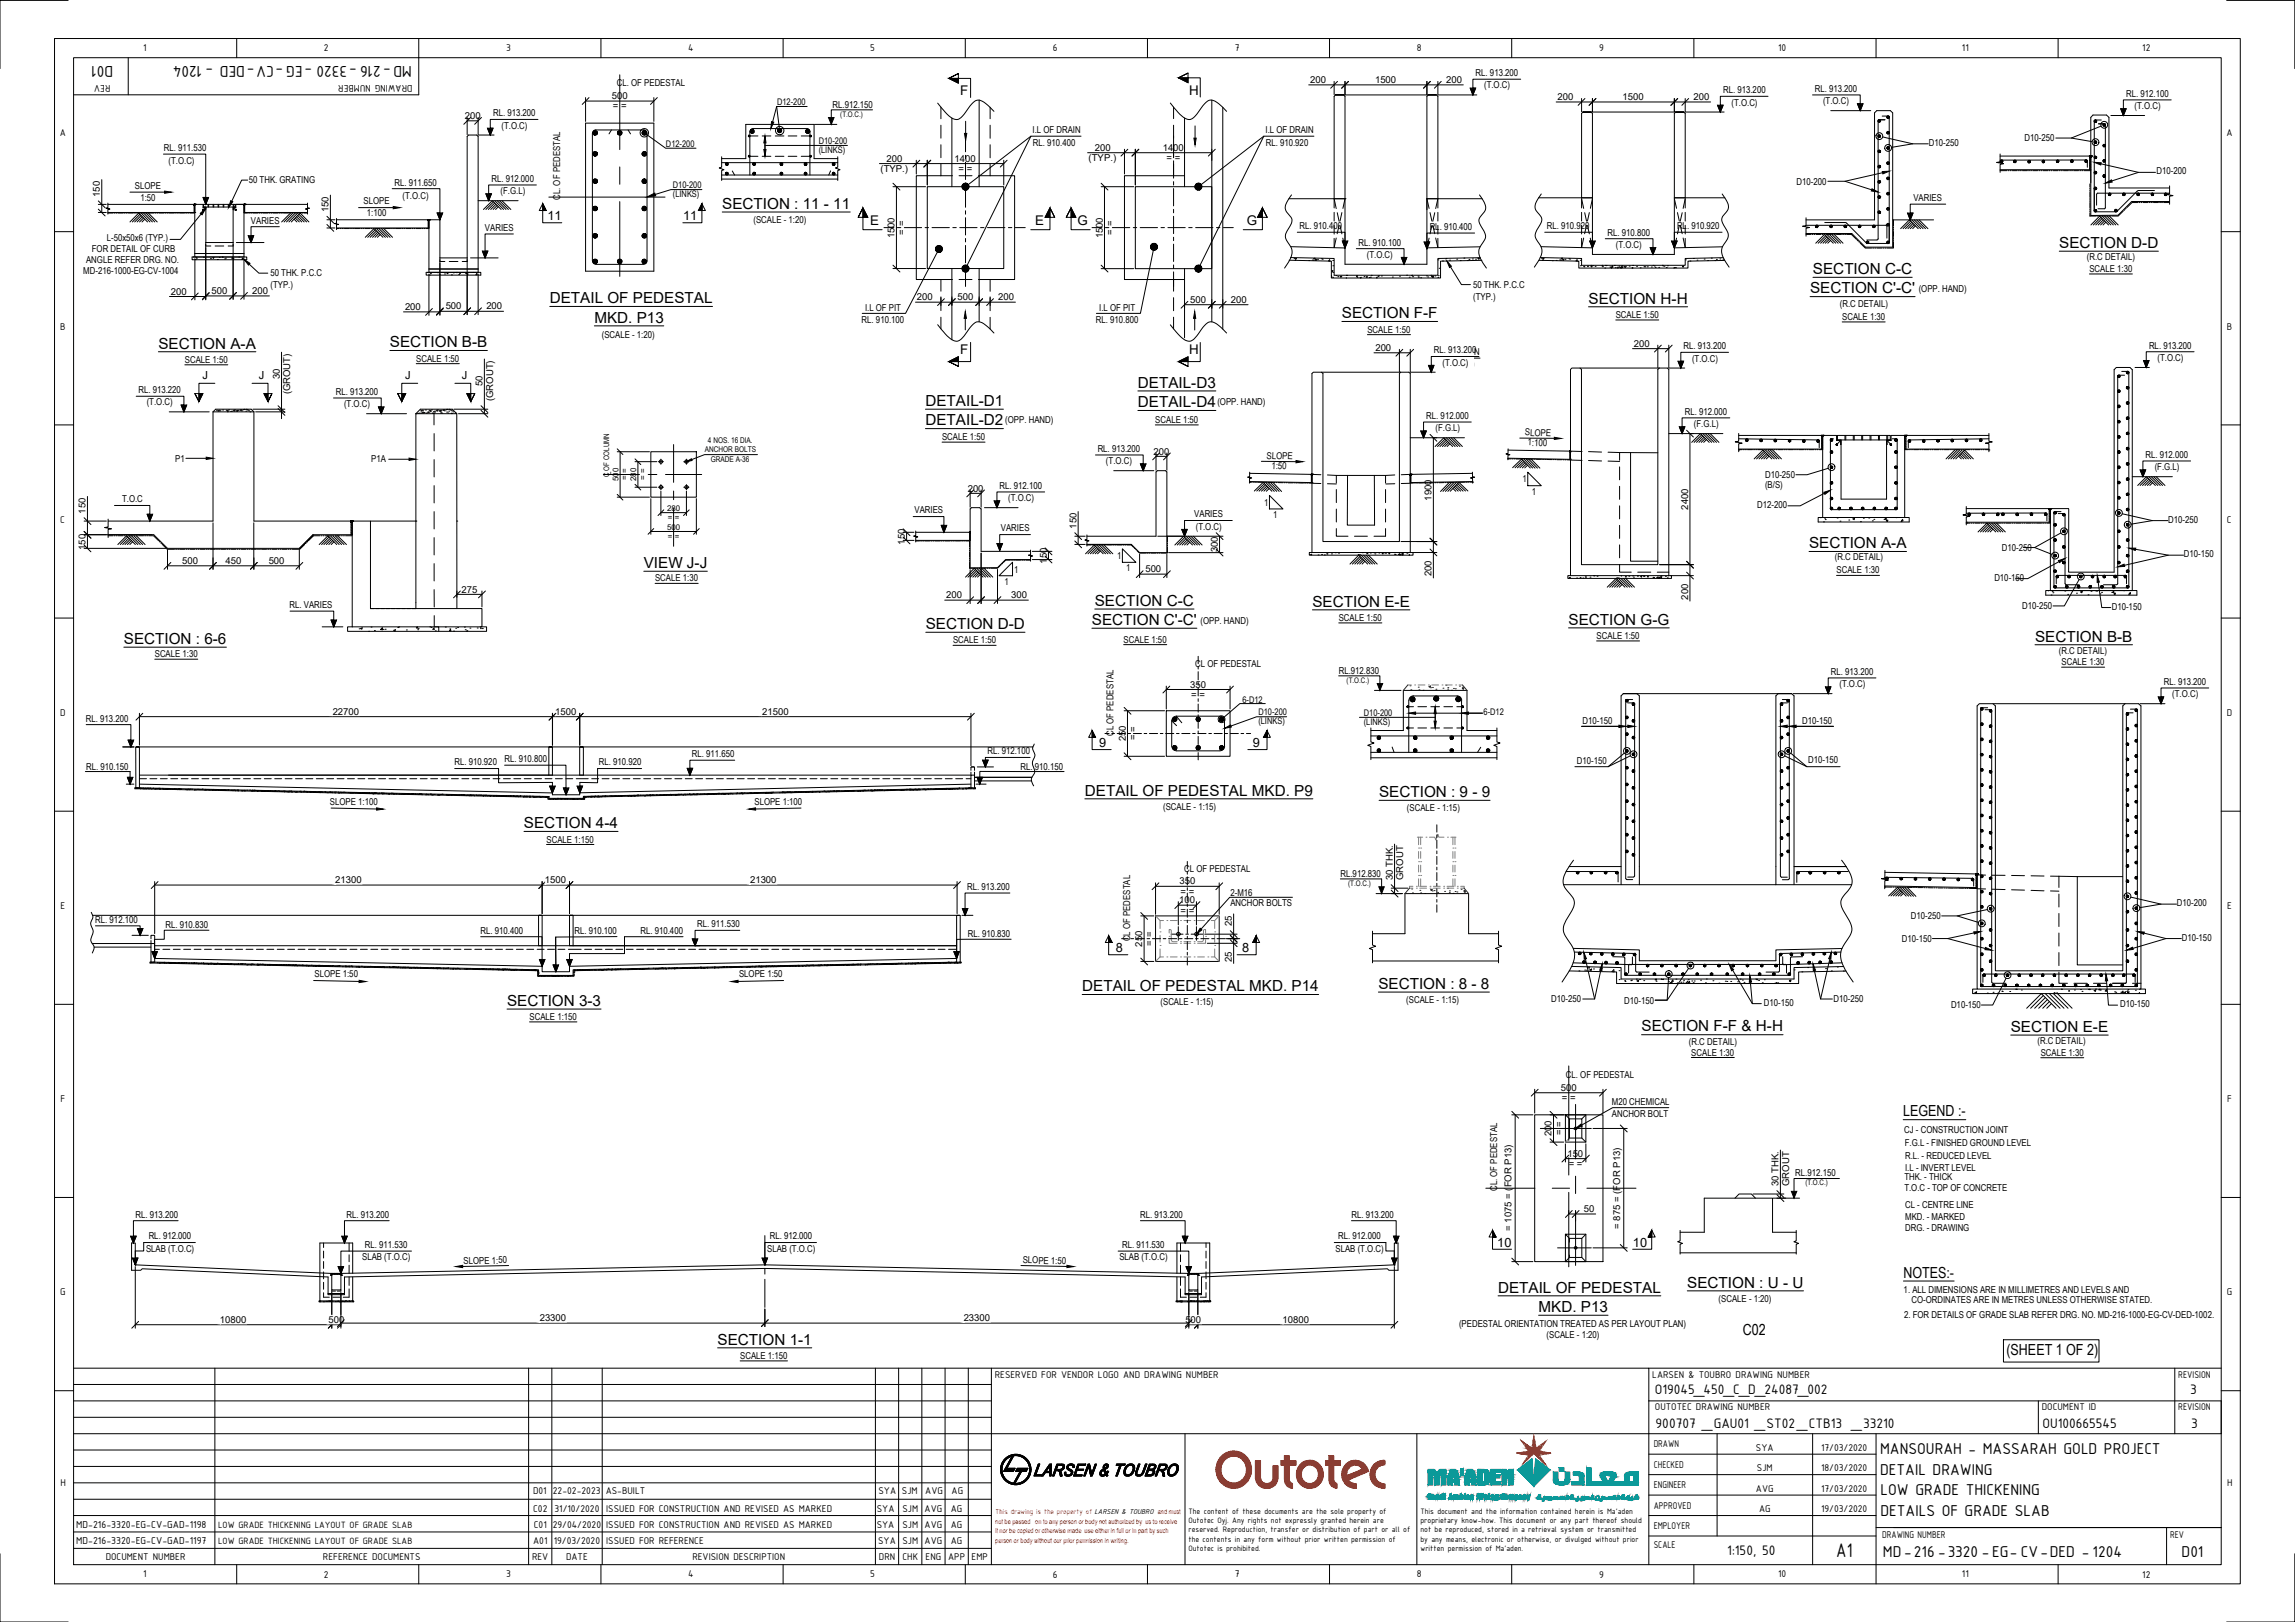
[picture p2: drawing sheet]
<svg xmlns="http://www.w3.org/2000/svg" width="841mm" height="594mm" viewBox="0 0 841 594" stroke-linecap="round" stroke-linejoin="round" font-family="sans-serif">
<defs><g id="words">
<text font-size="7.8" x="672.9" y="570.3">A1</text>
<g font-size="6.2">
<text x="41.5" y="24.1" transform="rotate(-180 41.5 24.1)">D01</text>
<text x="151" y="24.1" transform="rotate(-180 151 24.1)">MD-216 -3320 -EG -CV-DED - 1204</text>
<text x="689" y="532.6">MANSOURAH - MASSARAH GOLD PROJECT</text>
<text x="689" y="540.1">DETAIL DRAWING</text>
<text x="689.1" y="547.6">LOW GRADE THICKENING</text>
<text x="689.1" y="555.1">DETAILS OF GRADE SLAB</text>
<text x="690" y="570.1">MD-216 -3320 -EG- CV-DED - 1204</text>
<text x="799.5" y="570.1">D01</text>
</g>
<g font-size="5.6">
<text x="264.7" y="76.5">SECTION : 11 - 11</text>
<text x="754.6" y="90.8">SECTION D-D</text>
<text x="664.4" y="100.4">SECTION C-C</text>
<text x="663.3" y="107.5">SECTION C'-C'</text>
<text x="201.5" y="111.1">DETAIL OF PEDESTAL</text>
<text x="582.1" y="111.2">SECTION H-H</text>
<text x="217.8" y="118.2">MKD. P13</text>
<text x="491.7" y="116.6">SECTION F-F</text>
<text x="58" y="127.6">SECTION A-A</text>
<text x="142.9" y="127.2">SECTION B-B</text>
<text x="417" y="142">DETAIL-D3</text>
<text x="339.1" y="148.7">DETAIL-D1</text>
<text x="417" y="149.2">DETAIL-D4</text>
<text x="339.1" y="155.8">DETAIL-D2</text>
<text x="662.9" y="200.8">SECTION A-A</text>
<text x="235.9" y="208">VIEW J-J</text>
<text x="401.2" y="221.9">SECTION C-C</text>
<text x="480.9" y="222.2">SECTION E-E</text>
<text x="339.3" y="230.4">SECTION D-D</text>
<text x="400.1" y="228.9">SECTION C'-C'</text>
<text x="574.8" y="228.8">SECTION G-G</text>
<text x="45.4" y="235.9">SECTION : 6-6</text>
<text x="745.7" y="235">SECTION B-B</text>
<text x="397.6" y="291.4">DETAIL OF PEDESTAL MKD. P9</text>
<text x="505.4" y="291.9">SECTION : 9 - 9</text>
<text x="192" y="303.3">SECTION 4-4</text>
<text x="396.6" y="363.1">DETAIL OF PEDESTAL MKD. P14</text>
<text x="505.1" y="362.2">SECTION : 8 - 8</text>
<text x="185.8" y="368.4">SECTION 3-3</text>
<text x="601.6" y="377.8">SECTION F-F &amp; H-H</text>
<text x="736.9" y="377.9">SECTION E-E</text>
<text x="697.4" y="408.9">LEGEND :-</text>
<text x="549" y="473.4">DETAIL OF PEDESTAL</text>
<text x="618.3" y="471.6">SECTION : U - U</text>
<text x="697.5" y="468">NOTES:-</text>
<text x="563.8" y="480.5">MKD. P13</text>
<text x="638.7" y="489">C02</text>
<text x="263" y="492.5">SECTION 1-1</text>
<text x="735.3" y="496.3">(SHEET 1 OF 2)</text>
</g>
<g font-size="5.4">
<text x="606.4" y="510.6">O19045_450_C_D_24087_002</text>
<text x="802.6" y="510.6">3</text>
<text x="606.7" y="523.1">900707 _GAU01 _ST02 _CTB13 _33210</text>
<text x="748.5" y="523.1">OU100665545</text>
<text x="803" y="523.1">3</text>
<text x="633" y="569.7">1:150, 50</text>
</g>
<g font-size="4.9">
<text x="351.9" y="34.8">F</text>
<text x="435.8" y="34.6">H</text>
<text x="318.9" y="82.4">E</text>
<text x="379.3" y="82.4">E</text>
<text x="394.8" y="82.4">G</text>
<text x="456.9" y="82.4">G</text>
<text x="351.9" y="129.8">F</text>
<text x="435.8" y="129.8">H</text>
</g>
<g font-size="4.7">
<text x="200.6" y="80.6">11</text>
<text x="250.4" y="80.6">11</text>
<text x="402.8" y="273.6">9</text>
<text x="459.1" y="273.6">9</text>
<text x="408.9" y="348.8">8</text>
<text x="455.2" y="348.8">8</text>
<text x="548.7" y="456.6">10</text>
<text x="598.4" y="456.6">10</text>
</g>
<g font-size="4.1">
<text x="74.2" y="139">J</text>
<text x="94.9" y="139">J</text>
<text x="148.5" y="139">J</text>
<text x="169.2" y="139">J</text>
</g>
<g font-size="4">
<text x="27.9" y="559.7">MD-216-3320-EG-CV-GAD-1198</text>
<text x="27.9" y="565.7">MD-216-3320-EG-CV-GAD-1197</text>
</g>
<g font-size="3.9">
<text x="52.4" y="18.8">1</text>
<text x="118.7" y="18.9">2</text>
<text x="185.5" y="18.7">3</text>
<text x="252.2" y="18.8">4</text>
<text x="318.9" y="18.7">5</text>
<text x="385.8" y="18.8">6</text>
<text x="452.5" y="18.8">7</text>
<text x="519.3" y="18.8">8</text>
<text x="586" y="18.7">9</text>
<text x="651.6" y="18.8">10</text>
<text x="719" y="18.8">11</text>
<text x="785.1" y="18.9">12</text>
<text x="40.5" y="31" transform="rotate(-180 40.5 31)">REV</text>
<text x="151.2" y="31" transform="rotate(-180 151.2 31)">DRAWING NUMBER</text>
<text x="22" y="50">A</text>
<text x="816" y="50">A</text>
<text x="22.1" y="120.7">B</text>
<text x="816.1" y="120.7">B</text>
<text x="22.1" y="191.4">C</text>
<text x="816.1" y="191.4">C</text>
<text x="22" y="262.2">D</text>
<text x="816" y="262.2">D</text>
<text x="22.1" y="333">E</text>
<text x="816.1" y="333">E</text>
<text x="22.2" y="403.7">F</text>
<text x="816.2" y="403.7">F</text>
<text x="22.1" y="474.4">G</text>
<text x="816.1" y="474.4">G</text>
<text x="364.6" y="504.6">RESERVED FOR VENDOR LOGO AND DRAWING NUMBER</text>
<text x="605.5" y="504.6">LARSEN &amp; TOUBRO DRAWING NUMBER</text>
<text x="798.2" y="504.6">REVISION</text>
<text x="606.5" y="516.6">OUTOTEC DRAWING NUMBER</text>
<text x="748.2" y="516.6">DOCUMENT ID</text>
<text x="798.2" y="516.6">REVISION</text>
<text x="606" y="530.1">DRAWN</text>
<text x="643.5" y="531.3">SYA</text>
<text x="667.3" y="531.3">17/03/2020</text>
<text x="606" y="537.6">CHECKED</text>
<text x="643.8" y="538.8">SJM</text>
<text x="667.3" y="538.8">18/03/2020</text>
<text x="22.1" y="544.2">H</text>
<text x="606" y="545.1">ENGINEER</text>
<text x="816.1" y="544.2">H</text>
<text x="195.3" y="547.1">D01</text>
<text x="202.6" y="547.1">22-02-2023</text>
<text x="222" y="547.1">AS-BUILT</text>
<text x="321.9" y="547.1">SYA</text>
<text x="330.5" y="547.1">SJM</text>
<text x="339" y="547.1">AVG</text>
<text x="348.7" y="547.1">AG</text>
<text x="643.5" y="546.4">AVG</text>
<text x="667.3" y="546.4">17/03/2020</text>
<text x="195.4" y="553.6">C02</text>
<text x="203.2" y="553.6">31/10/2020</text>
<text x="222.2" y="553.6">ISSUED FOR CONSTRUCTION AND REVISED AS MARKED</text>
<text x="321.3" y="553.6">SYA</text>
<text x="330.7" y="553.6">SJM</text>
<text x="338.8" y="553.6">AVG</text>
<text x="348.4" y="553.6">AG</text>
<text x="606" y="552.6">APPROVED</text>
<text x="644.6" y="553.9">AG</text>
<text x="667.3" y="553.9">19/03/2020</text>
<text x="195.6" y="559.6">C01</text>
<text x="202.6" y="559.6">29/04/2020</text>
<text x="222.2" y="559.6">ISSUED FOR CONSTRUCTION AND REVISED AS MARKED</text>
<text x="321.3" y="559.6">SYA</text>
<text x="330.7" y="559.6">SJM</text>
<text x="338.8" y="559.6">AVG</text>
<text x="348.4" y="559.6">AG</text>
<text x="606" y="560.1">EMPLOYER</text>
<text x="689.8" y="563.2">DRAWING NUMBER</text>
<text x="795.2" y="563.2">REV</text>
<text x="195.4" y="565.6">A01</text>
<text x="202.9" y="565.6">19/03/2020</text>
<text x="222.2" y="565.6">ISSUED FOR REFERENCE</text>
<text x="321.8" y="565.6">SYA</text>
<text x="330.7" y="565.6">SJM</text>
<text x="338.8" y="565.6">AVG</text>
<text x="348.4" y="565.6">AG</text>
<text x="606" y="567">SCALE</text>
<text x="38.7" y="571.3">DOCUMENT NUMBER</text>
<text x="118.4" y="571.3">REFERENCE DOCUMENTS</text>
<text x="195" y="571.3">REV</text>
<text x="207.4" y="571.3">DATE</text>
<text x="253.7" y="571.3">REVISION DESCRIPTION</text>
<text x="322.1" y="571.3">DRN</text>
<text x="330.7" y="571.3">CHK</text>
<text x="339.2" y="571.3">ENG</text>
<text x="347.4" y="571.3">APP</text>
<text x="356.1" y="571.3">EMP</text>
<text x="52.4" y="577.7">1</text>
<text x="118.7" y="577.8">2</text>
<text x="185.5" y="577.7">3</text>
<text x="252.2" y="577.7">4</text>
<text x="318.9" y="577.7">5</text>
<text x="385.8" y="577.8">6</text>
<text x="452.5" y="577.7">7</text>
<text x="519.3" y="577.7">8</text>
<text x="586" y="577.9">9</text>
<text x="651.6" y="577.7">10</text>
<text x="719" y="577.7">11</text>
<text x="785.1" y="577.8">12</text>
</g>
<g font-size="3.6">
<text x="80" y="559.7">LOW GRADE THICKENING LAYOUT OF GRADE SLAB</text>
<text x="80" y="565.6">LOW GRADE THICKENING LAYOUT OF GRADE SLAB</text>
</g>
<g font-size="3.5">
<text x="540.8" y="27.9">RL. 913.200</text>
<text x="226.1" y="31.6">CL. OF PEDESTAL</text>
<text x="480.1" y="30.4">200</text>
<text x="503.9" y="30.4">1500</text>
<text x="529.9" y="30.4">200</text>
<text x="543.9" y="32.4">(T.O.C)</text>
<text x="631.4" y="34.1">RL. 913.200</text>
<text x="665" y="33.6">RL. 913.200</text>
<text x="779.1" y="35.4">RL. 912.100</text>
<text x="224.2" y="36.3">500</text>
<text x="224.6" y="40.1">= =</text>
<text x="305.1" y="39.6">RL.912.150</text>
<text x="570.8" y="36.7">200</text>
<text x="594.6" y="36.7">1500</text>
<text x="620.6" y="36.7">200</text>
<text x="634.5" y="38.7">(T.O.C)</text>
<text x="668.1" y="38.2">(T.O.C)</text>
<text x="782.2" y="39.9">(T.O.C)</text>
<text x="170.3" y="43.6">200</text>
<text x="180.7" y="42.6">RL. 913.200</text>
<text x="183.8" y="47.1">(T.O.C)</text>
<text x="378.4" y="48.9">I.L OF DRAIN</text>
<text x="378.5" y="53.4">RL. 910.400</text>
<text x="463.8" y="48.9">I.L OF DRAIN</text>
<text x="463.8" y="53.4">RL. 910.920</text>
<text x="706.8" y="53.5">D10-250</text>
<text x="741.9" y="51.7">D10-250</text>
<text x="60.1" y="55.3">RL. 911.530</text>
<text x="324.9" y="59.2">200</text>
<text x="349.8" y="59.2">1400</text>
<text x="398.9" y="59.1">(TYP.)</text>
<text x="401.2" y="55.3">200</text>
<text x="426.1" y="55.3">1400</text>
<text x="427.5" y="59">= =</text>
<text x="61.8" y="60.1">(T.O.C)</text>
<text x="322.7" y="63.1">(TYP.)</text>
<text x="351.3" y="63">= =</text>
<text x="790.3" y="63.9">D10-200</text>
<text x="49.4" y="69.2">SLOPE</text>
<text x="91.1" y="67">50 THK. GRATING</text>
<text x="144.5" y="68">RL. 911.650</text>
<text x="180.1" y="66.6">RL. 912.000</text>
<text x="183.4" y="71.1">(F.G.L)</text>
<text x="658.3" y="67.8">D10-200</text>
<text x="36.6" y="72.1" transform="rotate(-90 36.6 72.1)">150</text>
<text x="51.4" y="73.5">1:50</text>
<text x="120.4" y="77.7" transform="rotate(-90 120.4 77.7)">150</text>
<text x="133.2" y="74.8">SLOPE</text>
<text x="147.5" y="72.7">(T.O.C)</text>
<text x="205.3" y="73.2" transform="rotate(-90 205.3 73.2)">CL. OF PEDESTAL</text>
<text x="701.2" y="73.6">VARIES</text>
<text x="91.9" y="81.9">VARIES</text>
<text x="134.5" y="79.2">1:100</text>
<text x="276.1" y="81.6">(SCALE - 1:20)</text>
<text x="476.2" y="83.9">RL. 910.400</text>
<text x="566.9" y="83.9">RL. 910.920</text>
<text x="614.6" y="83.9">RL. 910.920</text>
<text x="39.1" y="88.4">L-50x50x6 (TYP.)</text>
<text x="177.7" y="84.6">VARIES</text>
<text x="327.8" y="87.3" transform="rotate(-90 327.8 87.3)">1500</text>
<text x="331.6" y="85.9" transform="rotate(-90 331.6 85.9)">= =</text>
<text x="404.1" y="87.3" transform="rotate(-90 404.1 87.3)">1500</text>
<text x="407.9" y="85.9" transform="rotate(-90 407.9 85.9)">= =</text>
<text x="497.8" y="89.9">RL. 910.100</text>
<text x="523.9" y="84.2">RL. 910.400</text>
<text x="589.1" y="86.3">RL. 910.800</text>
<text x="33.7" y="92.3">FOR DETAIL OF CURB</text>
<text x="500.9" y="94.4">(T.O.C)</text>
<text x="592.1" y="90.8">(T.O.C)</text>
<text x="764.8" y="95.1">(R.C DETAIL)</text>
<text x="30.5" y="100.2">MD-216-1000-EG-CV-1004</text>
<text x="31.5" y="96.3">ANGLE REFER DRG. NO.</text>
<text x="99.1" y="101.1">50 THK. P.C.C</text>
<text x="765.7" y="99.6">SCALE 1:30</text>
<text x="62.6" y="107.9">200</text>
<text x="77.5" y="107.7">500</text>
<text x="92.5" y="107.7">200</text>
<text x="99.1" y="105.3">(TYP.)</text>
<text x="539.8" y="105.5">50 THK. P.C.C</text>
<text x="703.1" y="106.9">(OPP. HAND)</text>
<text x="148.4" y="113.6">200</text>
<text x="163.3" y="113.3">500</text>
<text x="178.2" y="113.3">200</text>
<text x="317" y="113.8">I.L OF PIT</text>
<text x="336" y="110">200</text>
<text x="350.9" y="110">500</text>
<text x="365.8" y="110">200</text>
<text x="402.8" y="113.8">I.L OF PIT</text>
<text x="436.2" y="111">500</text>
<text x="451.1" y="111">200</text>
<text x="539.8" y="109.7">(TYP.)</text>
<text x="674.2" y="112.4">(R.C DETAIL)</text>
<text x="315.8" y="118.3">RL. 910.100</text>
<text x="401.6" y="118.3">RL. 910.800</text>
<text x="592.1" y="116.4">SCALE 1:50</text>
<text x="675.1" y="117.2">SCALE 1:30</text>
<text x="220.5" y="123.8">(SCALE - 1:20)</text>
<text x="501.1" y="121.8">SCALE 1:50</text>
<text x="504" y="128.5">200</text>
<text x="524.6" y="130.1">I.L OF DRAIN</text>
<text x="525.5" y="129.4">RL. 913.200</text>
<text x="598.8" y="127">200</text>
<text x="616.9" y="127.9">RL. 913.200</text>
<text x="787.5" y="127.7">RL. 913.200</text>
<text x="67.7" y="132.9">SCALE 1:50</text>
<text x="152.5" y="132.4">SCALE 1:50</text>
<text x="524.7" y="134.7">RL. 910.920</text>
<text x="528.6" y="134">(T.O.C)</text>
<text x="620.1" y="132.4">(T.O.C)</text>
<text x="790.6" y="132.2">(T.O.C)</text>
<text x="50.7" y="144">RL. 913.220</text>
<text x="102.5" y="138.9" transform="rotate(-90 102.5 138.9)">30</text>
<text x="176.8" y="141.4" transform="rotate(-90 176.8 141.4)">50</text>
<text x="53.8" y="148.5">(T.O.C)</text>
<text x="106.3" y="144.5" transform="rotate(-90 106.3 144.5)">(GROUT)</text>
<text x="123" y="144.6">RL. 913.200</text>
<text x="126.1" y="149.2">(T.O.C)</text>
<text x="180.7" y="147" transform="rotate(-90 180.7 147)">(GROUT)</text>
<text x="446.1" y="148.3">(OPP. HAND)</text>
<text x="368.4" y="154.8">(OPP. HAND)</text>
<text x="423.4" y="154.9">SCALE 1:50</text>
<text x="522.7" y="153.4">RL. 912.000</text>
<text x="617.4" y="151.9">RL. 912.000</text>
<text x="345.2" y="161.2">SCALE 1:50</text>
<text x="526" y="158">(F.G.L)</text>
<text x="558.8" y="159.4" transform="rotate(3 558.8 159.4)">SLOPE</text>
<text x="620.7" y="156.4">(F.G.L)</text>
<text x="402.3" y="165.5">RL. 913.200</text>
<text x="422.7" y="166.5">200</text>
<text x="464.1" y="168" transform="rotate(3 464.1 168)">SLOPE</text>
<text x="559.8" y="163.2" transform="rotate(3 559.8 163.2)">1:100</text>
<text x="786.3" y="167.7">RL. 912.000</text>
<text x="64.2" y="169.1">P1</text>
<text x="136.1" y="169.4">P1A</text>
<text x="405.3" y="170">(T.O.C)</text>
<text x="465.9" y="171.7" transform="rotate(3 465.9 171.7)">1:50</text>
<text x="789.6" y="172.2">(F.G.L)</text>
<text x="366.3" y="179">RL. 912.100</text>
<text x="558" y="176.7">1</text>
<text x="646.8" y="175">D10-250</text>
<text x="646.8" y="178.8">(B/S)</text>
<text x="44.7" y="184">T.O.C</text>
<text x="354.6" y="180.1">200</text>
<text x="369.4" y="183.6">(T.O.C)</text>
<text x="463.3" y="185.3">1</text>
<text x="524.6" y="183.3" transform="rotate(-90 524.6 183.3)">1900</text>
<text x="561.3" y="181.2">1</text>
<text x="31.4" y="188.1" transform="rotate(-90 31.4 188.1)">150</text>
<text x="335.1" y="188.1">VARIES</text>
<text x="437.6" y="189.5">VARIES</text>
<text x="466.6" y="189.7">1</text>
<text x="618.6" y="186.7" transform="rotate(-90 618.6 186.7)">2400</text>
<text x="643.9" y="186.2">D12-200</text>
<text x="794.6" y="191.5">D10-250</text>
<text x="366.8" y="194.7">VARIES</text>
<text x="394.5" y="193.6" transform="rotate(-90 394.5 193.6)">150</text>
<text x="438.2" y="194">(T.O.C)</text>
<text x="31.4" y="201.4" transform="rotate(-90 31.4 201.4)">150</text>
<text x="331.6" y="199.4" transform="rotate(-90 331.6 199.4)">150</text>
<text x="446.3" y="202.3" transform="rotate(-90 446.3 202.3)">300</text>
<text x="733.6" y="201.6">D10-250</text>
<text x="66.8" y="206.6">500</text>
<text x="82.7" y="206.6">450</text>
<text x="98.5" y="206.6">500</text>
<text x="371.6" y="209.7">1</text>
<text x="383.6" y="206.5" transform="rotate(-90 383.6 206.5)">150</text>
<text x="409.4" y="204.8">1</text>
<text x="412.7" y="209.3">1</text>
<text x="419.7" y="209.6">500</text>
<text x="672.4" y="205.3">(R.C DETAIL)</text>
<text x="800.3" y="204.1">D10-150</text>
<text x="240.1" y="212.9">SCALE 1:30</text>
<text x="368.1" y="214.4">1</text>
<text x="524.6" y="211.1" transform="rotate(-90 524.6 211.1)">200</text>
<text x="673" y="210">SCALE 1:30</text>
<text x="730.8" y="212.9">D10-150</text>
<text x="169.1" y="217.1">275</text>
<text x="346.8" y="219.2">200</text>
<text x="370.6" y="219.1">300</text>
<text x="618.6" y="219.6" transform="rotate(-90 618.6 219.6)">200</text>
<text x="106.1" y="222.7">RL. VARIES</text>
<text x="490.6" y="227.4">SCALE 1:50</text>
<text x="741.1" y="223.2">D10-250</text>
<text x="773.9" y="223.3">D10-150</text>
<text x="439.9" y="228.4">(OPP. HAND)</text>
<text x="349.2" y="235.6">SCALE 1:50</text>
<text x="411.8" y="235.3">SCALE 1:50</text>
<text x="585.1" y="234">SCALE 1:50</text>
<text x="754.5" y="239.6">(R.C DETAIL)</text>
<text x="56.7" y="240.7">SCALE 1:30</text>
<text x="438" y="244.3">CL OF PEDESTAL</text>
<text x="755.5" y="243.6">SCALE 1:30</text>
<text x="436.2" y="251.9">350</text>
<text x="490.6" y="246.9">RL.912.830</text>
<text x="670.9" y="247.2">RL. 913.200</text>
<text x="674.1" y="251.7">(T.O.C)</text>
<text x="792.9" y="250.8">RL. 913.200</text>
<text x="436.5" y="255.7">= =</text>
<text x="796" y="255.4">(T.O.C)</text>
<text x="121.9" y="261.8">22700</text>
<text x="203.5" y="261.8">1500</text>
<text x="279.3" y="261.8">21500</text>
<text x="31.5" y="264.3">RL. 913.200</text>
<text x="408.1" y="269.6" transform="rotate(-90 408.1 269.6)">CL OF PEDESTAL</text>
<text x="580" y="265">D10-150</text>
<text x="660.4" y="265">D10-150</text>
<text x="412.5" y="271.5" transform="rotate(-90 412.5 271.5)">250</text>
<text x="416.3" y="271.2" transform="rotate(-90 416.3 271.2)">= =</text>
<text x="31.5" y="281.9">RL. 910.150</text>
<text x="166.5" y="280.3">RL. 910.920</text>
<text x="184.9" y="279.1">RL. 910.800</text>
<text x="219.5" y="280.3">RL. 910.920</text>
<text x="253.6" y="277.3">RL. 911.650</text>
<text x="361.9" y="276.3">RL. 912.100</text>
<text x="374" y="281.9">RL. 910.150</text>
<text x="577.8" y="279.8">D10-150</text>
<text x="662.6" y="279.5">D10-150</text>
<text x="120.9" y="294.7">SLOPE 1:100</text>
<text x="276.5" y="294.7">SLOPE 1:100</text>
<text x="426.3" y="296.5">(SCALE - 1:15)</text>
<text x="515.6" y="297.1">(SCALE - 1:15)</text>
<text x="200.3" y="308.6">SCALE 1:150</text>
<text x="122.9" y="323.5">21300</text>
<text x="199.7" y="323.5">1500</text>
<text x="274.9" y="323.5">21300</text>
<text x="432.2" y="323.9">350</text>
<text x="434" y="319.5">CL OF PEDESTAL</text>
<text x="491.2" y="321.3">RL.912.830</text>
<text x="510.4" y="322.3" transform="rotate(-90 510.4 322.3)">30 THK.</text>
<text x="514.2" y="322.3" transform="rotate(-90 514.2 322.3)">GROUT</text>
<text x="354.4" y="325.9">RL. 913.200</text>
<text x="432.6" y="327.8">= =</text>
<text x="450.9" y="328">2-M16</text>
<text x="432.1" y="330.8">100</text>
<text x="432.6" y="334.7">= =</text>
<text x="450.9" y="331.7">ANCHOR BOLTS</text>
<text x="797.7" y="331.9">D10-200</text>
<text x="34.9" y="338">RL. 912.100</text>
<text x="60.7" y="340">RL. 910.830</text>
<text x="176.1" y="341.9">RL. 910.400</text>
<text x="234.7" y="341.9">RL. 910.400</text>
<text x="255.5" y="339.6">RL. 911.530</text>
<text x="451.4" y="339.1" transform="rotate(-90 451.4 339.1)">25</text>
<text x="700.3" y="336.7">D10-250</text>
<text x="210.5" y="342">RL. 910.100</text>
<text x="354.6" y="343.3">RL. 910.830</text>
<text x="414.2" y="344.7" transform="rotate(-90 414.2 344.7)">CL OF PEDESTAL</text>
<text x="418.6" y="346.7" transform="rotate(-90 418.6 346.7)">250</text>
<text x="422.4" y="346.3" transform="rotate(-90 422.4 346.3)">= =</text>
<text x="697" y="345.1">D10-150</text>
<text x="799.5" y="344.6">D10-150</text>
<text x="451.4" y="352.4" transform="rotate(-90 451.4 352.4)">25</text>
<text x="115.3" y="357.9">SLOPE 1:50</text>
<text x="270.8" y="357.9">SLOPE 1:50</text>
<text x="425.3" y="368.2">(SCALE - 1:15)</text>
<text x="515.3" y="367.3">(SCALE - 1:15)</text>
<text x="568.5" y="367">D10-250</text>
<text x="595.2" y="367.6">D10-150</text>
<text x="646.4" y="368.4">D10-150</text>
<text x="672" y="367">D10-250</text>
<text x="715" y="369.3">D10-150</text>
<text x="776.9" y="368.9">D10-150</text>
<text x="194.1" y="373.6">SCALE 1:150</text>
<text x="618.9" y="382.6">(R.C DETAIL)</text>
<text x="746.6" y="382.4">(R.C DETAIL)</text>
<text x="619.8" y="386.6">SCALE 1:30</text>
<text x="747.9" y="386.7">SCALE 1:30</text>
<text x="573.9" y="394.8">CL. OF PEDESTAL</text>
<text x="572" y="399.6">500</text>
<text x="572.4" y="403.3">= =</text>
<text x="590.7" y="404.8">M20 CHEMICAL</text>
<text x="590.7" y="409">ANCHOR BOLT</text>
<text x="568.6" y="416.2" transform="rotate(-90 568.6 416.2)">200</text>
<text x="572.4" y="415.9" transform="rotate(-90 572.4 415.9)">= =</text>
<text x="697.8" y="415.1">CJ - CONSTRUCTION JOINT</text>
<text x="698" y="419.7">F.G.L - FINISHED GROUND LEVEL</text>
<text x="574.4" y="423.7">150</text>
<text x="698.2" y="424.4">R.L. - REDUCED LEVEL</text>
<text x="574.9" y="427.5">= =</text>
<text x="657.9" y="430.7">RL.912.150</text>
<text x="698.2" y="428.7">I.L - INVERT LEVEL</text>
<text x="548.7" y="436.2" transform="rotate(-90 548.7 436.2)">CL. OF PEDESTAL</text>
<text x="651.8" y="434.4" transform="rotate(-90 651.8 434.4)">30 THK.</text>
<text x="655.6" y="434.4" transform="rotate(-90 655.6 434.4)">GROUT</text>
<text x="697.9" y="432">THK. - THICK</text>
<text x="697.9" y="436.3">T.O.C - TOP OF CONCRETE</text>
<text x="580.4" y="444">50</text>
<text x="698.2" y="442.4">CL - CENTRE LINE</text>
<text x="49.7" y="446">RL. 913.200</text>
<text x="127" y="446">RL. 913.200</text>
<text x="417.8" y="446">RL. 913.200</text>
<text x="495.2" y="446">RL. 913.200</text>
<text x="698.2" y="446.8">MKD. - MARKED</text>
<text x="54.5" y="454">RL. 912.000</text>
<text x="282.1" y="454">RL. 912.000</text>
<text x="490.4" y="454">RL. 912.000</text>
<text x="553.9" y="450.8" transform="rotate(-90 553.9 450.8)">= 1075 = (FOR P13)</text>
<text x="593.7" y="450.1" transform="rotate(-90 593.7 450.1)">= 875 = (FOR P13)</text>
<text x="698.2" y="450.9">DRG. - DRAWING</text>
<text x="53.5" y="458.5">SLAB (T.O.C)</text>
<text x="132.7" y="461.6">SLAB (T.O.C)</text>
<text x="133.7" y="457.1">RL. 911.530</text>
<text x="281.1" y="458.5">SLAB (T.O.C)</text>
<text x="410.2" y="461.6">SLAB (T.O.C)</text>
<text x="411.2" y="457.1">RL. 911.530</text>
<text x="489.4" y="458.5">SLAB (T.O.C)</text>
<text x="169.9" y="463.1" transform="rotate(-2 169.9 463.1)">SLOPE 1:50</text>
<text x="374.8" y="462.7" transform="rotate(2 374.8 462.7)">SLOPE 1:50</text>
<text x="697.6" y="473.5">1. ALL DIMENSIONS ARE IN MILLIMETRES AND LEVELS AND</text>
<text x="629.8" y="476.7">(SCALE - 1:20)</text>
<text x="700.4" y="477.2">CO-ORDINATES ARE IN METRES UNLESS OTHERWISE STATED.</text>
<text x="80.6" y="484.6">10800</text>
<text x="120.4" y="484.6">500</text>
<text x="197.8" y="483.9">23300</text>
<text x="353.1" y="483.9">23300</text>
<text x="434.4" y="484.6">500</text>
<text x="470" y="484.6">10800</text>
<text x="697.8" y="482.8">2. FOR DETAILS OF GRADE SLAB REFER DRG. NO. MD-216-1000-EG-CV-DED-1002.</text>
<text x="534.7" y="486.1">(PEDESTAL ORIENTATION TREATED AS PER LAYOUT PLAN)</text>
<text x="566.8" y="490.2">(SCALE - 1:20)</text>
<text x="271.2" y="497.7">SCALE 1:150</text>
</g>
<g font-size="3.3">
<text x="284.8" y="38.6">D12-200</text>
<text x="244.1" y="53.9">D12-200</text>
<text x="300" y="52.7">D10-200</text>
<text x="300" y="56.1">(LINKS)</text>
<text x="246.6" y="68.8">D10-200</text>
<text x="246.6" y="72.2">(LINKS)</text>
<text x="455.3" y="257.3">6-D12</text>
<text x="461.1" y="262">D10-200</text>
<text x="499.8" y="262.2">D10-200</text>
<text x="543.7" y="262">6-D12</text>
<text x="461.1" y="265.3">(LINKS)</text>
<text x="499.8" y="265.6">(LINKS)</text>
</g>
<g font-size="3.1">
<text x="435.5" y="554.6">The content of these documents are the sole property of</text>
<text x="435.5" y="557.9">Outotec Oyj. Any rights not expressly granted herein are</text>
<text x="520.5" y="554.6">This document and the information contained herein is Ma'aden</text>
<text x="520.5" y="557.9">proprietary know-how. This document or any part thereof should</text>
<text x="435.5" y="561.3">reserved. Reproduction, transfer or distribution of part or all of</text>
<text x="520.5" y="561.3">not be reproduced, stored in a retrieval system or transmitted</text>
<text x="435.5" y="564.6">the contents in any form without prior written permission of</text>
<text x="435.5" y="567.9">Outotec is prohibited.</text>
<text x="520.5" y="564.6">by any means, electronic or otherwise, or divulged without prior</text>
<text x="520.5" y="567.9">written permission of Ma'aden.</text>
</g>
<g font-size="2.9">
<text x="258.2" y="165.7">ANCHOR BOLTS</text>
<text x="259.4" y="162.2">4 NOS. 16 DIA.</text>
<text x="260.5" y="169.2">GRADE A-36</text>
<text x="226.7" y="176.2" transform="rotate(-90 226.7 176.2)">500</text>
<text x="229.8" y="175.9" transform="rotate(-90 229.8 175.9)">= =</text>
<text x="233.1" y="176.2" transform="rotate(-90 233.1 176.2)">280</text>
<text x="236.6" y="175.9" transform="rotate(-90 236.6 175.9)">= =</text>
<text x="244.5" y="187.1">280</text>
<text x="244.8" y="190.6">= =</text>
<text x="244.4" y="194.1">500</text>
<text x="244.8" y="197.2">= =</text>
</g>
<g font-size="2.8">
<text x="307.9" y="42.7">(T.O.C.)</text>
<text x="223.2" y="174.6" transform="rotate(-90 223.2 174.6)">C OF COLUMN</text>
<text x="224" y="174.1" transform="rotate(-90 224 174.1)">L</text>
<text x="493.5" y="250">(T.O.C.)</text>
<text x="494.1" y="324.4">(T.O.C.)</text>
<text x="661.6" y="434.1">(T.O.C.)</text>
</g>
<text font-size="2.8" fill="#f00" x="364.8" y="554.4">This drawing is the property of LARSEN &amp; TOUBRO and must</text>
<g font-size="2.5" fill="#f00">
<text x="364.7" y="558">not be passed on to any person or body not authorized by us to receive</text>
<text x="364.7" y="561.7">it nor be copied or otherwise made use either in full or in part by such</text>
<text x="364.7" y="565.2">person or body without our prior permission in writing.</text>
</g>
</g></defs>
<!-- layer: CI-DIM -->
<g fill="none" stroke="#000" stroke-width=".37">
<path d="M214.6 35.7v8.8M214.6 37h25M239.6 35.7v8.8M284.6 39l-1.5 5.7M343.6 37.8a16.2 16.2 0 0 0 6.2 5.9 2.99 2.99 0 0 0 3.5-1.9 11.7 11.7 0 0 1 4.6-5 4.2 4.2 0 0 1 4.1 1.8l2.2 2.2M344.8 39.3v4.2M358.8 36.6v31.8M362.8 39.3v4.2M428.9 37.7a16 16 0 0 0 6.1 6 3.1 3.1 0 0 0 3.6-1.9 12.4 12.4 0 0 1 4.5-5.1 4.4 4.4 0 0 1 4.2 1.9l2.2 2.2M430.1 39.2v4.2M444.1 36.7v81.2M448.1 39.3v81.2"/>
<path d="M489.4 34.8h3h-3M489.4 34.8l-.5 .5v40.9M523.4 34.8h3h-3M523.4 34.8l-.5 .5v55.8M523.4 34.8h-31l.5 .5v55.5l-.8-3.6M526.4 34.8l.5 .5v40.9M280.3 49.8v7.4M280.3 53.3h30.3M298.5 45.6h8.2M344.8 45.9v4.7M344.8 53v4.8M348.8 43.2v25.2"/>
<path d="M362.8 45.9v4.7M362.8 53v4.8M430.1 45.9v4.7M430.1 53v4.8M434.1 43.2v25.2M580.1 41h3h-3M580.1 41l-.5 .5v30.9M614 41h3.1h-3.1M614 41l-.4 .5v49.3l.8-3.6M614 41h-30.9l.5 .5v49.3l-.8-3.6M617.1 41l.5 .5v30.9M773.6 42.3h12.3"/>
<path d="M257.2 69.4h-11.3l-5.8 1.8M339.8 68.4h28v30h-28zM344.8 64.4h-9v38h9M344.8 60.1v4.3M344.8 64.4h4.2M351.5 64.4h4.7M358.6 64.4h4.2M362.8 64.4h9v38h-9M362.8 60.2v4.2M416.1 68.4h28v30h-28zM430.1 60.1v4.3M434.1 64.4h-22v38h22"/>
<path d="M472.3 72.8h20.6M473.3 71.4l-1.2 1.8a3.7 3.7 0 0 0 .4 5.7 2.8 2.8 0 0 1 .2 4 5.7 5.7 0 0 0-1.7 3.9l.5 1.2a6.2 6.2 0 0 1 2 4.5l-.6 2.2-2.2 3.5M488.9 77.8v3.2M488.9 72.8l.8 3.6M490.1 77.9l.6 3.1M491.7 77.9l-.6 3.1M492.9 72.8h.1M492.9 72.8l-.8 3.5M524 77.9l.7 3.1M525.8 77.9l-.7 3.1M526.9 77.8v3.2M526.9 72.8l-.8 3.6"/>
<path d="M542.2 71.4a6.9 6.9 0 0 1 2.2 5.2l-1.5 2.3a2.76 2.76 0 0 0-.1 4l1 1.7a3.2 3.2 0 0 1-.4 4.2 5.4 5.4 0 0 0 .1 7.6l1.2 1.8M543.1 72.8h-20.2l.8 3.5M563.8 72.4h19.8M564.8 71l-.6 1a4.7 4.7 0 0 0-1.3 5.1l.6 .7a3.1 3.1 0 0 1 .7 4.8l-1 1.7a3.7 3.7 0 0 0 .9 5 4.8 4.8 0 0 1-.1 5.9l-1.7 2.6M579.6 76.2v-3.4l.7 3.5M579.6 77.8v3.2M580.7 77.9l.7 3.1M582.4 77.9l-.7 3.1M583.6 72.8l-.8 3.5M613.6 72.4h18.5M613.6 72.8l.8 3.5M614.7 77.9l.7 3.1"/>
<path d="M616.5 77.9l-.8 3.1M617.6 76.2v-3.4l-.8 3.5M617.6 77.8v3.2M631.1 71l.6 1a4.8 4.8 0 0 1 1.6 4.7l-.8 1.1a3.1 3.1 0 0 0-.8 4.8 5.7 5.7 0 0 1 1.6 3.9l-.9 2a5 5 0 0 0-.4 6.7l1.6 2.6M70.9 94.1h.1M71.4 92.9h18M71.5 95.1h.1M71.8 94.3h.1M72 94.6h.1M74.5 94.2h.1M75.2 95h.1M75.4 88.8v1.3"/>
<path d="M77.1 94.7h.1M78 94.4l.4-.1-.1 .3zM79.7 95.1h.1M80.3 94.3h.1M81.5 94.1h.2M82.3 94.8h.1M82.6 94.5h.1M84.9 94.5h.1M85.3 94.2l.1 .3h-.3zM85.3 94.8l.4-.1-.1 .3zM85.4 88.8v1.3M86.6 88.8h10.1"/>
<path d="M87.5 94.2h.1M88.6 95h.1M89 94.5v.3h-.3zM156.7 99.8h.1M157.2 98.5h18.1M157.6 99.9h.1M160.4 99.9h.1M161.2 94.5v1.3M166.1 99.9h.1M167.3 99.8h.2M171.2 94.5v1.3M172.4 94.5h10.1"/>
<path d="M173.3 99.8h.1M348.8 98.4v26M358.8 98.4v19.5M434.1 98.4v25.3M472.4 95.3l15.5 .3v6.2h40v-6.2l15.2-.3M472.9 94.3l16 .4v6.1h38v-6.1l15.6-.3M473 90.4l19.9 .4v6h30v-6l19.5-.4M474.2 94.6h.1M474.6 95.3l.2-.1v.2M474.7 94.8l.4-.2-.1 .3zM479.6 95.4h.1M480.9 95.3h.1"/>
<path d="M481.3 95.3h.1M481.7 94.5l-.2 .2 .4 .1v-.3M482 95.2h.1M482 95.2l.4-.2-.1 .3zM482.8 95h.1M484.3 94.8h.1M484.5 94.9h.1M487.3 95.1v.5h-.4zM488.1 99.2l.3-.1v.3zM488.4 99.8h.1M488.4 95.4h.1M488.4 97.3h.1"/>
<path d="M488.9 82.6v3.1M489.7 87.2l-.8 3.5v-3.4M490.7 82.5l-.7 3.1M491.1 82.6l.6 3.1M523.7 87.2l-.8 3.6M524.7 82.6l-.7 3.1M525.1 82.5l.7 3.1M526.1 87.2l.8 3.5v-3.4M526.9 95.2h.1M526.9 82.6v3.1M527.4 98.3h.1M528.6 95.6h.1"/>
<path d="M529.9 94.7h.1M531.2 95.3h.1M533.8 94.9h.1M535.1 95.4h.1M536.4 94.5h.1M537.8 95.4h.1M538.3 95h.1M539.6 94.8h.1M540.7 94.9h.1M541.5 94.6h.1M541.7 94.7l.4-.1-.1 .3zM563.9 95.3l14.7 .3v2.6h40v-2.6l13.4-.2"/>
<path d="M564.4 94.3l15.2 .4v2.5h38v-2.5l13.9-.3M564.7 90.4l18.9 .4v2.4h30v-2.4l17.6-.4M564.9 94.6h.1M565.2 95.4l.2-.2 .1 .2M565.4 94.8l.4-.2-.1 .3zM569 95.5h.1M570.3 95.4h.1M571.5 95.2h.1M572 95.3h.1M572.3 94.5l-.2 .2 .5 .1v-.3M572.6 95.2h.1M572.7 95.1l.4-.1-.1 .3z"/>
<path d="M573.5 95h.1M574.9 94.8h.1M575.2 94.9h.1M577.9 95.1l.1 .5h-.4zM579.1 95.3h.1M579.1 97.3h.1M579.6 82.5v3.2M580.3 97.6h.1M580.3 87.2l-.7 3.5v-3.4M580.4 97.7h.1M581.4 82.5l-.7 3.1M581.7 97.6h.1"/>
<path d="M581.7 82.6l.7 3.1M581.8 97.5h.1M582.9 97.2h.1M583.1 97.6l.3-.1-.1 .3zM583.6 97.3h.1M584.5 97.6h.1M587.2 97.2l-.1 .2h.3l-.1-.2M587.2 97.7h.1M588.1 98.2h.1M588.5 97.2h.4M590 97.8h.1M590.3 98l.4-.1-.1 .3z"/>
<path d="M590.7 97.8h.1M590.9 97.4l.1 .3h-.3zM591.6 97.2h.1M591.9 98.1h.1M592.7 97.9h.1M592.7 98.1h.1M593.2 97.9h.1M593.3 97.5h.1M593.8 98.1l.4-.4 .1 .4zM594.3 97.3h.1M594.6 97.7l.1 .3h-.3zM595.1 97.6h.1"/>
<path d="M595.4 98h.1M595.6 97.6h.1M597 97.5h.1M598.1 98.2h.2M598.1 98.1h.1M598.3 97.2h.1M599.7 97.6h.1M601 98.1h.1M602.4 97.7h.1M602.8 97.7h.1M603.7 97.7h.1M605.2 97.8h.1"/>
<path d="M605.7 97.2h.1M606.2 97.4h.1M606.6 97.9h.1M607.9 97.9h.1M609.2 97.2l.3 .2 .1-.2M609.3 97.2h-.1M609.8 97.5h.1M610.6 98h.1M611 97.3h.1M613.3 98.1h.1M613.6 98h.1M614 98.1h.1"/>
<path d="M615.4 82.6l-.7 3.1M615.7 82.5l.8 3.1M616.5 97.6l.4-.1-.1 .3zM616.6 97.5h.1M616.6 97.7h.1M616.8 87.2l.8 3.5v-3.4M617.6 82.5v3.2M617.6 95.2h.1M619.3 95.6h.1M620.6 94.7h.1M621.9 95.3h.1M624.5 94.9h.1"/>
<path d="M625.8 95.4h.1M627.1 94.5h.1M628.4 95.4h.1M629 95h.1M630.3 94.8h.1M631.4 94.9h.1M157.3 100.7h.1M157.7 100.2h.1M161 100.6h.1M162.9 100.3h.1M163.8 100.1l.4-.2-.1 .4zM165.4 100.7h.1"/>
<path d="M168.1 100.5h.1M168.4 100.2h.1M170.6 100.2h.1M170.9 100.1l.2-.2 .1 .3zM171.1 100.5l.4-.2-.1 .3zM174.4 100.6h.1M174.8 100.2v.3h-.3zM343.6 118.9a16 16 0 0 0 6.2 6 3.1 3.1 0 0 0 3.5-1.9 12.4 12.4 0 0 1 4.6-5.1 4.4 4.4 0 0 1 4.1 1.9l2.2 2.2M344.8 102.4v4.3M344.8 109v4.8M344.8 116.2v4.2M344.8 102.4h4.2"/>
<path d="M351.5 102.4h4.7M358.6 102.4h4.2M362.8 102.4v4.3M362.8 109.1v4.7M362.8 116.2v4.3M428.9 119a16.2 16.2 0 0 0 6.1 5.9 2.99 2.99 0 0 0 3.6-1.9 11.7 11.7 0 0 1 4.5-5 4.2 4.2 0 0 1 4.2 1.8l2.2 2.2M430.1 102.4v4.3M430.1 109v4.8M430.1 116.2v4.3M487.9 101v.4M488.4 101.6h.1M489.5 100.9h.1"/>
<path d="M490.3 101.3h.1M491.2 101.3l.3-.2-.1 .4zM491.4 101.3h.1M493.4 101.8h.1M493.5 100.9h.1M493.5 100.8l-.1 .1M493.7 100.8l-.3 .1M497.3 101.6h.1M497.3 100.9l.1 .3h-.3zM498.6 101.8l-.2-.1 .4-.1-.1 .2M499.9 101.2h.1M501 101.2v.3h-.3z"/>
<path d="M501.7 101.7h.1M502.2 101.5h.1M502.5 100.9h.1M504.4 101.8l.2-.3 .1 .3M505 101.2h.1M505.2 101h.1M506.2 101.1h.1M510.2 101.5h.1M512.9 101.1h.1M515.5 100.8h.1M516.4 101.5h.1M517.5 100.8l-.2 .1 .3 .2 .1-.3"/>
<path d="M517.7 101.4h.1M519.6 101.1h.1M519.8 101.5h.1M520.6 101.7h.1M522.7 101h.1M523.2 101.4h.1M524.3 100.9h.1M524.6 101.3l.4-.2-.1 .3zM524.8 101.4l.4-.3 .1 .4zM525.8 101.1h.1M526.9 101.6h.1M527 101h.1"/>
<path d="M103.2 129v24.3M177.5 131.5v20M79.3 150.3h.1M79.8 150.4h.1M80 150.6h.1M80.2 150.3h.1M80.6 150.5h.1M81.6 150.2h.1M82.9 150.3h.1M83.2 150.5h.1M83.3 150.5h.1M83.3 150.8h.1"/>
<path d="M83.8 150.1h.1M84.5 150.7h.1M84.9 150.6h.1M85.5 150.3h.1M85.6 150.5h.1M85.9 150.5h.1M85.9 150.1h.1M86.7 150.5h.1M86.7 150.4h.1M86.8 150.6h.1M87.2 150.3h.1M87.9 150.2h.1"/>
<path d="M88.1 150.3h.1M88.2 150.1h.1M88.5 150.5h.1M89 150.1h.1M89.4 149.9h.1M89.5 150h.1M90.1 150.6h.1M90.2 149.9h.1M90.5 150h.1M90.8 150.2h.1M91.1 150.5h.1M91.6 150.8h.1"/>
<path d="M92.7 149.9h11.7M93.7 150.8h10.7M152.4 151.5h.1M153.1 151.4h.1M153.6 151.3h.1M154.2 150.4h.1M154.3 151.3h.1M154.3 150.6h.1M154.6 150.3h.1M154.7 151.2h.1M154.8 151h.1M154.9 150.5h.1"/>
<path d="M155.1 151.2h.1M155.4 151.1h.1M155.9 150.2h.1M156.2 151.3h.1M156.5 151h.1M157 151h.1M157 150.9h.1M157.2 150.3h.1M157.6 150.5h.1M157.7 150.8h.1M158.1 150.1h.1M158.5 151.3h.1"/>
<path d="M158.6 151.4h.1M158.8 150.7h.1M158.9 151.3h.1M159.3 150.9h.1M159.3 150.6h.1M159.9 150.3h.1M160 150.5h.1M160.2 150.5h.1M160.3 150.1h.1M161 150.5h.1M161.1 150.4h.1M161.2 150.6h.1"/>
<path d="M161.5 150.9h.1M161.5 151.3h.1M161.5 150.3h.1M161.9 151.3h.1M162.2 150.2h.1M162.5 150.3h.1M162.6 150.1h.1M162.9 150.5h.1M163.4 150.1h.1M163.7 150.9h.1M163.7 149.9h.1M163.8 150h.1"/>
<path d="M164.1 151.3h.1M164.4 150.6h.1M164.5 149.9h.1M164.8 150h.1M165.1 150.2h.1M165.3 151.4h.1M165.4 151.5h.1M165.5 150.5h.1M165.9 150.8h.1M166.3 149.9h12.5M166.8 151.3h.1M168 151.5h10.8"/>
<path d="M68.1 167.9h7.5M142.5 168.2h7.4M226.2 165.5h11.8M227.2 165.5v16.6M232.7 169.1h8M232.7 178.4h8M233.8 169.1v9.3M241.3 169.1h1.8M241.3 178.4h1.8M242.2 168.2v1.9M242.2 177.5v1.9M242.2 179.9v8.9"/>
<path d="M250.6 169.1h1.9M250.6 178.4h1.9M251.5 168.2v1.9M251.5 177.5v1.9M251.5 179.9v8.9M277.6 166.5h-19.4l-4.7 1.8M480.8 177l3.2 .1M480.8 173.8l3.2 .1M486.5 174l3.2 .1v2.8M486.5 177.2l3.2 .1M489.7 179.3v4.8M507.7 174.1v2.8"/>
<path d="M507.7 179.3v4.8M511.1 177.2l-3.2 .1M511.1 174l-3.2 .1M516.8 177l-3.3 .1M516.8 173.8l-3.3 .1M575.5 168.5l4.3 .1M575.5 165.2l4.3 .2M582.1 168.7l4.8 .1M582.1 165.4l4.8 .2M589.3 165.6l4.2 .1v2.9M589.3 168.9l4.2 .1M593.5 171v4.7"/>
<path d="M593.5 178.1v4.8M30.8 190.9h8.2M30.8 195.8h25M32 181.8v19M78.1 191.5v17M93 191.5v17M129.1 190.9v38.7M226.2 182.1h11.8M238.5 182.6v13.1M238.5 194.7h16.7M242.2 187.8h9.3M255.2 182.6v13.1"/>
<path d="M360.8 185.9h12.3M489.7 193.6v2.8h4.3M489.7 186.5v4.7M496.4 196.4h4.7M507.7 193.6v2.8h-4.2M507.7 186.5v4.7M593.5 185.3v4.7M593.5 192.4v4.8M593.5 199.6v4.7M667.1 189.5h.2M667.9 189.5h30.1M668.2 191.1h.1"/>
<path d="M668.7 189.8h.1M668.9 190.3h.1M673.2 189.7h.1M674.3 190.9h.1M677.5 190.5h.1M679 190l.6-.2-.2 .5zM681.8 191.1h.1M682.8 189.8h.1M684.8 189.5l.4 .2M685.2 189.5v.2M686.1 190.8h.1M686.7 190.2h.1"/>
<path d="M690.4 190.2h.1M691.2 189.7l-.4 .5h.5l-.1-.5M691.2 190.7l.6-.2-.2 .5zM694.8 189.6h.1M696.6 191h.1M697.3 190.8l-.1-.6-.4 .5 .6 .1M30.8 200.8h29.9M61.4 201.5v7M61.4 207.2h48.3M93 204.3v4.2M109.7 201.5v7M167.4 216.5v2.3"/>
<path d="M167.4 217.7h9.2M176.6 216.5v5.8M480.3 203.1l.4-.1-.1 .3zM483 203.3h.1M484.3 203.1h.1M485.3 203.3h.1M486.2 202.8h.1M486.3 202.9h.1M487.9 202.9h.1M489.2 202.4h.1M489.4 202.4h.1M490.5 202.6h.1"/>
<path d="M497.7 203.1h.1M498.3 203.2h.1M499.3 202.4h.2M500.9 202.8h.1M500.9 202.7h.1M502.2 202.5h.1M503.5 202.5h.1M503.9 202.9h.1M505.4 202.4h.2M506.5 202.7l.4-.1-.1 .3zM506.8 202.4h.1M507.7 202.4l-.2 .1 .5 .1"/>
<path d="M508 202.4v.2M509.2 202.5l.1 .3h-.3zM511 203h.1M511.3 203.1h.1M512.4 203h.1M512.9 202.8v.3h-.3zM513 203.3l.4-.3v.3M513.7 202.9h.1M513.8 203.1l.4-.1-.1 .3zM513.8 202.7h.1M514 202.5h.1M515.6 202.6h.1"/>
<path d="M516.3 203.3l.2-.2v.2M516.5 202.4h.1M575.1 211.6l.3-.1-.1 .3zM577.8 211.7h.1M579 211.6h.1M580.1 211.7h.1M580.9 211.3h.1M581 211.4h.1M582.7 211.4h.1M584 210.9h.1M584.2 210.9h.1M585.3 211h.1"/>
<path d="M592.5 211.6h.1M593 211.7h.1M593.5 206.7v2.9h4.3M594 210.8h.2M595.6 211.3h.1M595.6 211.2h.1M596.9 211h.1M598.3 210.9h.1M598.6 211.4h.1M600.2 209.6h4.7M600.2 210.8h.1M601.3 211.2l.3-.2-.1 .3z"/>
<path d="M601.6 210.8h.1M602.4 210.8l-.1 .2 .4 .1v-.3M603.9 211l.1 .3h-.3zM605.7 211.5h.1M606 211.6h.1M607.1 211.5h.1M607.3 209.6h4.3M607.6 211.3l.1 .3h-.3zM607.7 211.9l.4-.5 .1 .5M608.4 211.3h.1M608.5 211.6l.4-.1-.1 .3zM608.6 211.3h.1"/>
<path d="M608.7 211h.1M610.3 211.1h.1M611 211.9l.3-.3v.3M611.2 210.9h.1M750.5 216.3h.2M751.4 216.3h30.1M751.6 217.9h.1M752.1 216.6h.1M752.3 217.1h.1M756.7 216.5h.1M757.7 217.7h.1M760.9 217.3h.1"/>
<path d="M762.5 216.8l.6-.2-.2 .5zM765.2 217.9h.1M766.3 216.5h.1M768.2 216.3h.4M769.6 217.5h.1M770.1 217h.1M773.9 217h.1M774.6 216.5l.1 .5h-.5zM774.6 217.5l.6-.2-.2 .5zM778.3 216.3h.1M780 217.8h.1M780.7 217l.1 .5h-.6z"/>
<path d="M118.1 229.6h7.5M129.1 229.6h-1.7v1.6h50.9v-1.6h-1.6M131.6 230.3h.1M132.2 230.2l.6-.3-.2 .6zM135.1 231.2h.1M135.8 222.9v-32h16.6v32h-1.4M135.8 222.9h40.8v6.7h-47.5M135.8 222.9h1.3M136 229.7h.1M137.2 230.9h.1M137.7 222.9h1.3M139.6 222.9h1.3"/>
<path d="M140.1 229.9l.1 .8-.8-.1zM140.4 230.5h.1M141.1 230.5h.1M141.5 222.9h1.3M143.4 222.9h1.3M144.9 230.6l-.2 .6-.4-.3 .6-.3M145.3 222.9h1.3M145.8 229.8h.1M146.1 229.6h.1M147.2 222.9h1.3M148.9 230.7h.1M149.1 222.9h1.3"/>
<path d="M153 230l-.1-.4-.3 .4h.5M153.1 230.6h.1M153.2 230.1h.1M157.5 229.6h.1M158 229.8h.1M159 230l.1 .5h-.5zM159.1 229.6h1.7v1.6M159.5 231.1h.1M163.2 229.7h.1M164.8 230.3h.1M165.2 231.1l-.1-.6-.4 .5 .5 .1M166.2 231.2h.1"/>
<path d="M167 230.1h.1M167.7 229.8h.1M170.2 229.7h.1M170.5 230.6h.1M171.1 231.1h.1M171.2 231.1v.1M171.2 231.1l-.2 .1M172.2 230.1h.1M174.9 230h.1M175.9 229.6h.4M176.1 230.2h.1M176.7 230.2h.1"/>
<path d="M427.4 251.3v8.4M427.4 252.5h23.4M450.8 251.3v8.4M503.7 252.9h9.7M525.9 258.8v7.8M594.9 254.1h5h-5M594.9 254.1l-.8 .8v69.1M651.6 254.1h4.9h-4.9M651.6 254.1l-.8 .8v69.1M651.6 254.1h-51.7l.9 .8v69.1M656.5 254.1l.9 .8v69.1M44.9 273.6h4.2"/>
<path d="M49.9 273.6l-.1 15h1.3M49.9 273.6h1h-1M49.9 273.6h328.6M50.9 273.6l.2 .1v14.9M51.1 261.3v11.6M51.1 262.5h304.7M201.3 273.6h1h-1M201.3 273.6l-.2 10.3M202.3 273.6l.1 10.3M202.4 261.3v11.6M212.4 261.3v11.6M212.6 273.6h1h-1"/>
<path d="M212.6 273.6l-.2 10.3M213.6 273.6l.2 10.3M355.8 261.3v19.1M379 272.5a2.48 2.48 0 0 0 0 3.2l.3 1a5.5 5.5 0 0 0-.8 3.7 2.96 2.96 0 0 1-.3 4.2l-.2 1.5 .8 1.7M411.9 260.3h14.9M411.9 277h14.9M413.2 260.3v16.7M471.5 262.5h-11l-9.4 3.4M498.2 262.7h27.7M518.8 261.2h24.5M579.6 266h16.9M654.9 266h17"/>
<path d="M46.3 287.2h2.8M49.8 288.6h-.1M49.8 288.8h.1M49.9 288.6h-.2M49.9 288.8h.1M50.1 288.6h.1M50.3 288.8h.1M50.7 288.7h.1M50.8 288.8h.1M51.1 287.2l151.3 3.2v.7h10v-.7l143.4-3.2M51.1 288.6l150 3.1v.7h12.7v-.7l142-3.1M51.1 285.2h2.6"/>
<path d="M51.1 288.6h-1.7v.3l151.4 3.2v.6h13.3v-.7l143.4-3.1v-.3h-1.7M51.4 288.6h.1M51.5 288.9l.2-.1zM51.7 288.8h.1M52.2 288.9h.1M52.3 288.6h.1M52.7 288.9h.1M52.9 288.8h.1M53.2 288.7h.1M53.3 288.9h.1M53.6 288.9h.1M53.6 288.8h.1"/>
<path d="M54 288.7h.1M54.1 288.8h.1M54.4 288.9h.1M54.9 285.2h2.6M54.9 288.6v.1M54.9 288.7h.1M55 288.8h.1M55 288.6v.1M55.4 289h.1M55.9 288.8h.1M56.3 288.7h.1M56.7 289h.1"/>
<path d="M56.8 288.8h.1M57.4 288.8h.1M57.6 288.9h.1M57.7 288.9h.1M57.8 288.8h.1M58.2 288.7h.1M58.4 288.9h.1M58.5 288.8h.1M58.6 288.9h.1M58.7 288.9v.1M58.8 285.2h2.5M59.4 288.8h.1"/>
<path d="M59.5 288.9h.1M59.8 289.1h.1M60.2 289.1h.1M60.4 289h.1M60.5 289h.1M60.8 289h.1M61 288.9h.1M61.1 289.1h.1M61.3 289h.1M61.5 288.8l.1 .1M61.5 288.8h.1M61.6 288.8v.1"/>
<path d="M61.6 288.9h.1M61.8 288.8h.1M61.9 288.8h.1M62.1 288.8h.1M62.2 289.1h.1M62.6 285.2h2.5M63.1 289.1h.1M63.9 288.9h.2zM64.1 289.2h.1M64.1 288.9h-.1M64.4 289.2h.1M64.4 289.1h.1"/>
<path d="M64.5 289h.1M64.9 289.2h.1M65.4 288.9h.1M65.4 289h.1M65.8 289.2h.1M65.9 288.9h.1M66.5 289h.1M66.4 285.2h2.5M67.9 289.2h.1M68.2 289.2h.1M68.9 289.2h.1M68.8 289h.1"/>
<path d="M69.3 289.1h.1M69.3 289.2h.1M69.7 289h.1M70.2 285.2h2.5M70.3 289.1h.1M71.3 289.3h-.1M71.4 289.2h.1M71.7 289.3h.1M72.3 289.1h.1M72.7 289.1h.1M73.1 289.2h.1M73.5 289.2h.1"/>
<path d="M74 285.2h2.5M74.2 289.1h.1M74.8 289.3h.1M75.3 289.4h.1M75.4 289.1h.1M75.7 289.2h.1M76.3 289.2h.1M76.7 289.2h.1M76.9 289.3h.1M77.3 289.2h.1M77.8 285.2h2.5M77.9 289.3h.1"/>
<path d="M78 289.2h.1M78.3 289.2h.1M78.3 289.4h.1M79 289.5h.1M79.2 289.3h.1M79.9 289.2h.1M80 289.5h.1M80.7 289.4h.1M81.2 289.4h.1M81.6 285.2h2.6M81.7 289.5h.1M81.8 289.3h.1"/>
<path d="M82.5 289.3h.1M82.5 289.5h.1M82.6 289.4h.1M83.5 289.3h.1M84.6 289.5h.1M84.8 289.5h.1M84.9 289.4l-.1 .1M85 289.4h.1M85.2 289.6h.1M85.4 285.2h2.6M85.6 289.4h.1M86.1 289.4h.1"/>
<path d="M86.1 289.6h.1M87 289.4h.1M87.1 289.4h.1M87.3 289.6h.1M88.4 289.6h.1M88.7 289.7h.1M88.8 289.6h.1M89.2 285.2h2.6M89.5 289.5h.1M89.5 289.6h.1M89.7 289.7h.1M90.4 289.4h.1"/>
<path d="M91.5 289.4h.1M92 289.6h.1M92.2 289.7h.1M92.4 289.4h.1M92.5 289.4h.1M92.6 289.7h.1M93 289.7h.1M93 289.4h.1M93 285.2h2.6M93.3 289.6h.1M93.3 289.5h.1M93.4 289.4h.1"/>
<path d="M93.9 289.5h.1M94.2 289.5h.1M94.4 289.7l-.1 .1M94.4 289.7v.1M94.4 289.7h.1M94.7 289.5h.1M95.1 289.6h.1M95.9 289.6h.1M96 289.5h.1M96 289.6h.1M96.1 289.8h.1M96.4 289.7h.1"/>
<path d="M96.9 285.2h2.5M96.9 289.7h.1M97.1 289.7h.1M97.3 289.6h.1M97.8 289.7h.1M98 289.7h.1M98.3 289.8v.1M98.5 289.6h.1M98.7 289.7h.1M99 289.6h.1M99.6 289.7h.1M99.9 289.8h.1"/>
<path d="M100.3 289.9h.1M100.5 289.8h.1M100.7 285.2h2.5M100.8 289.7h.1M100.9 289.7h.1M100.9 289.8h.1M101.4 289.8h.1M102 289.7h.1M102.4 289.9h.1M102.9 289.9h.1M103.3 289.9h.1M103.4 289.8l-.1 .1"/>
<path d="M103.8 289.7h.1M104.1 290h.1M104.2 289.8h.1M104.5 285.2h2.5M104.7 289.9h.1M105.1 290h.1M105.2 290h.1M105.7 290h.1M105.8 289.8h.1M106 290h.1M106.3 289.8h.1M106.8 290h.1"/>
<path d="M106.7 289.9h.1M106.8 290.1h.1M107.7 289.9h.1M108.2 290.1h.1M108.3 285.2h2.5M108.5 290.1h.1M108.6 290h.1M108.8 290h.1M109.6 289.9h.1M109.9 289.9h.1M110.1 289.8h.1M110.2 290.1h.1"/>
<path d="M111.1 290h.1M111.3 289.8h.1M111.3 289.8h.2M111.4 289.8h.1M112 289.9h.1M112.1 285.2h2.5M112.4 290.1h.1M112.6 289.9h.1M113.5 290h.1M113.7 290.2h.1M113.8 290h.1M113.9 289.9h.1"/>
<path d="M114.5 289.9h.1M114.6 290.1h.1M114.7 290h.1M115.1 290h.1M115.4 290h.1M115.9 285.2h2.5M116.1 290.2h.1M116.2 290.2h.1M116.2 290.3h.1M117 290h.1M117.1 290h.1M117.2 290.3h.1"/>
<path d="M117.3 290.1h.1M117.5 290.3h.1M117.7 290h.1M118 290.2h.1M118.9 290h.1M119.4 290.1h.1M119.7 290.3h.1M119.7 285.2h2.6M120.1 290.3h.1M120.7 290.1h.1M121.1 290.2h.1M121.3 296l16.7 .3"/>
<path d="M121.5 290.3h.1M121.5 290.1h.1M121.8 290.3h.1M122.3 290.1h.1M122.8 290.4h.1M122.9 290.1h.1M123.5 285.2h2.6M123.8 290.1h.1M124.2 290.4h.1M124.2 290.4h-.1M124.7 290.2h.1M124.9 290.3h.1"/>
<path d="M125.3 290.3h.1M125.6 290.3h.1M125.6 290.2h.1M125.8 290.3h.1M126 290.2h.1M126.5 290.3h.1M127.3 285.2h2.6M127.5 290.3h.1M128 290.3h.1M128.4 290.5h.1M128.4 290.3h.1M128.8 290.4h.1"/>
<path d="M129.2 290.3h.1M129.8 290.3h.1M130.2 290.4h.1M130.6 290.3h.1M131.1 290.4h.1M131.1 285.2h2.6M131.6 290.4h.1M131.8 290.5h.1M131.8 290.3h.1M132 290.5h.1M132.6 290.5h.1M132.7 290.4h.1"/>
<path d="M132.9 290.5h.1M132.9 290.3h.1M133 290.3h.1M133 290.5h.1M133.1 290.4v.1M133.4 290.3h.1M133.6 290.4h.1M133.8 290.5h.1M134.3 290.5h.1M134.3 290.3h.1M134.7 290.6h.1M135 285.2h2.5"/>
<path d="M135.2 290.4h.1M135.3 290.6h.1M135.3 290.3l-.2 .2zM135.4 290.7h.1M135.4 290.4h-.1M135.4 290.4v.1M135.6 290.6h.1M136.1 290.5h.1M136.1 290.4h.1M136.4 290.6h.1M136.5 290.7h.1M136.7 290.7h.1"/>
<path d="M136.8 290.5h.1M137 290.4h.1M137.1 290.6l-.1 .1M137.4 290.7h.1M137.4 290.4h.1M137.5 290.5h.1M137.8 290.5h.1M137.9 290.5h.1M138.3 290.7h.1M138.7 290.7h.1M138.8 285.2h2.5M138.8 290.6h.1"/>
<path d="M138.9 290.5h.1M139.6 290.6h.1M139.7 290.6h.1M139.8 290.4h.1M140.3 290.6h.1M140.3 290.7h.1M140.5 290.5h.1M140.6 290.6h.1M140.7 290.7h.1M141.3 290.6h.1M141.6 290.7h.1M142.2 290.8h.1"/>
<path d="M142.4 290.7h.1M142.5 290.7h.1M142.6 285.2h2.5M142.6 290.8h.1M143.1 290.7h.1M143.4 290.7h.1M143.4 290.5h.1M143.9 290.6h.1M144.1 290.8h.1M144.3 290.8h.1M144.5 290.8h.1M145.1 290.7h.1"/>
<path d="M145.2 290.8h.1M146.1 290.8h.1M146.4 285.2h2.5M146.5 290.8h.1M147 290.9h.1M147.3 290.8h.1M147.4 290.7h.1M147.9 290.9h.1M148.3 290.7h.1M148.3 290.9h.1M149 290.8h.1M149.5 290.7h.1"/>
<path d="M149.7 290.9h.1M149.8 290.6h.1M150 290.9h.1M150.2 285.2h2.5M150.7 290.7h.1M150.8 290.8h.1M151 290.7h.1M151.3 290.7h.1M151.3 290.9v.1M151.4 290.7h.1M152.1 291h.1M152.3 290.8h.1"/>
<path d="M152.8 290.9h.1M153.3 291h.1M153.4 291h.1M153.5 290.9h.1M153.9 290.8h.1M153.8 290.8h.1M154 285.2h2.5M154.3 290.8h.1M154.7 291l-.1 .1M156 291.1h.1M156.3 290.9h.1M156.6 291h.1"/>
<path d="M156.8 291.1h.1M157.7 290.8h.1M157.7 290.9h.1M157.8 285.2h2.6M158.2 291.1h.1M158.7 291.1h.1M159.1 291h.1M160.3 291.1h.1M160.4 291.1h.1M160.5 291.2h.1M161.1 291.2h.1M161.2 291h.1"/>
<path d="M161.5 291h.1M161.6 285.2h2.6M161.9 290.9h.1M162.1 290.9h.1M163.7 291h.1M163.8 291.2h.1M164.1 291.3h.1M164.3 291.2h.1M164.6 291.1h.1M165.1 291.1h.1M165.3 291.1h.1M165.4 285.2h2.6"/>
<path d="M165.5 291h.1M165.6 291.3h-.1M165.7 291h.1M167.2 291.3h.1M168.1 291.3h.1M168.1 291.2h.1M169 291.1h.1M169.2 291.2h.1M169.2 285.2h2.6M169.6 291.1h.1M169.8 291.1h.1M170 291.3h.1"/>
<path d="M170.2 291.2h.1M170.3 291.1l-.1 .1M170.7 291.4h.1M171.5 291.4h.1M171.5 291.3h.1M171.9 291.4h.1M172.3 291.2h.1M172.4 291.3h.1M172.4 291.2h.1M172.7 291.4h.1M173 291.3h.1M173.1 285.2h2.5"/>
<path d="M173.4 291.2h.1M173.9 291.4v.1M174.4 291.2h.1M174.8 291.3h.1M175 291.4h.1M175.3 291.2h.1M175.9 291.3h.1M176 291.4h.1M176.2 291.2h.1M176.8 291.4h.1M176.9 285.2h2.5M177.2 291.4h.1"/>
<path d="M177.2 291.3h.1M177.8 291.4h.1M177.9 291.3h.1M178.1 291.3h.1M178.5 291.5h.1M178.9 291.4h.1M179.3 291.4h.1M179.7 291.6h-.1M179.8 291.6h-.1M179.9 291.4h.1M180.6 291.5h.1M180.7 285.2h2.5"/>
<path d="M180.8 291.4h.1M180.8 291.5h.1M181.1 291.4h.1M181.7 291.5h.1M181.7 291.4h.1M181.9 291.4h.1M181.9 291.6h.1M182.6 291.5h.1M182.8 291.4h.1M183.3 291.6h.1M183.5 291.6h.1M184.2 291.4h.1"/>
<path d="M184.4 291.6h.1M184.5 285.2h2.5M184.9 291.6h.1M185.3 291.6h.1M185.5 291.5h.1M186.2 291.6h.1M186.2 291.5h.1M186.9 291.6h.1M186.9 291.4h.1M187.1 291.7h.1M187.8 291.5h.1M188 291.7h.1"/>
<path d="M188.2 291.4h.1M188.3 291.7h.1M188.3 291.5h.1M188.3 285.2h2.5M188.4 291.5h-.1M188.7 291.6h.1M188.8 291.7h.1M188.9 291.8h.1M189.4 291.6h.1M189.7 291.6h.1M189.8 291.8h.1M190.5 291.5h.1"/>
<path d="M190.7 291.6h.1M191.7 291.8h.1M191.8 291.9h.1M191.9 291.8v.1M191.9 291.8l-.1 .1M192.1 291.8h.1M192.1 285.2h2.5M192.2 291.6h.1M192.3 291.8h.1M192.5 291.8h.1M192.7 291.6h.1M193.1 291.9h.1"/>
<path d="M193.1 291.7h.1M193.3 291.7h.1M194 291.9h.1M194 291.6h.1M194.1 291.8h.1M195.1 291.6h.1M195.7 291.9h.1M195.9 291.9h.1M195.9 285.2h2.6M196.3 291.9h.1M196.6 291.8h.1M197 291.8h.1"/>
<path d="M197.4 291.7h.1M197.7 291.9h.1M198.1 292h.1M198.7 291.7h.1M199.7 292h.1M199.7 285.2h2.6M200 291.9h.1M200.2 292h.1M200.8 291.9h.1M200.9 292.4h.1M200.9 291.8h.1M201.6 292.6v.1"/>
<path d="M202 292.6h.1M202.6 292.7h.1M202.8 292.7h.1M203 292.5h.1M203.5 292.6h.1M203.5 292.7h.1M203.5 285.2h2.6M204.2 292.7h.1M204.3 292.5h.1M205.2 292.5h.1M205.3 292.5h.1M205.3 292.4v.1"/>
<path d="M205.4 292.4l-.1 .1M205.6 292.7h.1M205.7 292.5h.1M206.1 292.5h.1M206.6 292.5h.1M206.9 292.7h.1M207 292.5h.1M207.3 285.2h2.6M207.9 292.5h.1M207.8 292.5h.1M207.9 292.6h.1M208.8 292.6h.1"/>
<path d="M209.1 292.6h.1M209.5 292.6h.1M209.7 292.7h.1M210.1 292.5h.1M210.3 292.7h-.2M210.3 292.7h-.1M210.4 292.7h.1M210.6 292.7h.1M211.2 285.2h4.4M211.2 292.6h.1M211.5 292.7h.1M212.1 292.5h.1"/>
<path d="M212.5 292.5h.1M212.9 292.7h.1M213.3 292.7h.1M213.5 292.4h.1M213.8 292h.1M213.8 292.3h.1M213.9 291.7h.1M213.9 292.7h.1M214 292.6h.1M214 292.2h.1M214.1 292.2v.2M214.1 292.3v.1"/>
<path d="M214.4 291.9h.1M214.5 292h.1M215.5 291.8h.1M215.9 291.7h.1M216.4 291.9h.1M216.5 291.9h.1M216.5 291.6h.1M216.8 285.2h2.6M217.1 291.6l-.1 .2zM217.3 291.8h.1M217.4 291.7h.1M217.9 291.9h.1"/>
<path d="M218.1 291.6h.1M218.2 291.7h.1M218.8 291.9h.1M219 291.6h.1M219.3 291.9h.1M219.3 291.6h.1M219.8 291.8h.1M219.8 291.7h.1M220.4 291.7h.1M220.6 291.8l-.1 .1M220.6 285.2h2.6M220.8 291.6h.1"/>
<path d="M221.4 291.6h.1M221.6 291.8h.1M221.8 291.5h.1M221.9 291.6h.1M222.5 291.6h.1M223.4 291.5h.1M223.9 291.5h.1M224.3 291.6h-.1M224.4 291.6h.1M224.5 285.2h2.5M224.8 291.5h.1M225.3 291.7h.1"/>
<path d="M225.3 291.5h.1M225.7 291.6h.1M226 291.7h.1M226.4 291.6h.1M226.7 291.6h.1M226.7 291.7h.1M226.8 291.6h.1M227.4 291.4h.1M227.5 291.6h.1M227.7 291.5h.1M227.6 291.6h.1M227.8 291.4h.1"/>
<path d="M228.3 285.2h2.5M228.6 291.4h.1M228.9 291.4h.1M230 291.4h.1M230.2 291.6h.1M230.5 291.4h.1M230.5 291.3v.1M231.1 291.6h.1M231.2 291.5h.1M231.2 291.6h.1M231.6 291.5h.1M232 291.5h.1"/>
<path d="M232.1 285.2h2.5M232.2 291.3h.1M232.3 291.4h.1M232.5 291.6h.1M232.9 291.4h.1M233 291.4h.1M233.4 291.3h.1M233.6 291.5h.1M233.6 291.3h.1M233.8 291.2h.1M234.6 291.3h.1M235.5 291.3h.1"/>
<path d="M235.9 285.2h2.5M236.1 291.5h.1M236.3 291.4h.1M236.4 291.4h.1M236.9 291.2h.1M237.2 291.4h.1M237.3 291.4h.1M237.6 291.3h.1M237.8 291.2h.1M238.1 291.2h.1M238.2 291.4h.1M238.2 291.3l.1-.1z"/>
<path d="M238.3 291.2h.1M238.7 291.3h.1M239.2 291.2h.1M239.3 291.1h.1M239.6 291.3h.1M239.7 285.2h2.5M240.5 291.3h.1M240.7 291.1h.1M241.4 291.4h.1M241.5 291.3h.1M241.7 291.3h.1M242 291.1h.1"/>
<path d="M242.1 291.3h.1M242.4 291.2h.1M243.2 291.2h.1M243.2 291.1h.1M243.5 285.2h2.5M243.6 291.1h.1M244.2 291.1h.1M244.3 291v.4M245 291.2h.1M245.5 291h.1M245.8 291.3h.1M246 291.1h.1"/>
<path d="M246.7 291.1h.1M247.3 285.2h2.6M247.4 291.2h.1M247.4 291.3h.1M247.6 291.1h.1M248 291h.1M248 291.1h.1M248.4 291.1h.1M248.5 290.9h.1M248.9 290.9h.1M249.1 291h.1M249.4 290.9h.1"/>
<path d="M249.6 291h.1M250.4 291.1v.1M250.8 290.9h.1M251 291.1h.1M251.1 285.2h2.6M251.7 290.9h.1M251.9 291h.1M252.6 291h.1M252.6 290.9h.1M252.8 290.9h.1M252.9 291.1h.1M253 291h.1"/>
<path d="M253.4 291.1h.1M253.5 291h.1M253.9 290.9l-.1 .1M253.9 290.9v.1M254 291h.1M254 290.8h.1M254.2 290.8h.1M254.4 291.1h.1M254.9 285.2h2.6M255.1 290.8h.1M255.1 291l-.1 .1M255.3 291.1h.1"/>
<path d="M255.5 290.8h.1M256.2 291h.1M256.8 290.9h.1M257.1 290.9h.1M257.9 290.8h.1M258.7 285.2h2.6M258.9 290.9h.1M259.2 291h.1M259.3 290.9h.1M259.5 290.7h.1M259.8 290.8h.1M260 290.8h.1"/>
<path d="M260.5 291h.1M260.9 290.7h.1M261 290.7h.1M261.4 291h.1M261.4 290.8h.1M261.5 290.7h.1M262.2 290.8h.1M262.3 290.7h.1M262.6 285.2h2.5M263 290.6h.1M263.1 290.6h.1M263.2 290.7h.1"/>
<path d="M263.3 290.6h.1M263.3 290.8h.1M263.4 290.6h.1M264.2 290.8h.1M264.6 290.6h.1M264.7 290.6h.1M264.8 290.8h.1M265 290.8h.1M265.3 290.7h.1M265.5 290.7h.1M265.6 290.6h.1M265.7 290.8h.1"/>
<path d="M265.9 290.6h.1M266.4 285.2h2.5M266.5 290.7h.1M266.6 290.7h.1M266.8 290.8h.1M267 290.8h.1M267.4 290.7h.1M267.5 290.6h.1M267.8 290.6h.1M268.3 290.8h.1M269.7 290.7h.1M270.2 290.4h.1"/>
<path d="M270.2 285.2h2.5M270.8 290.6h.1M270.9 290.7h.1M271.2 290.5h.1M271.8 290.5h.1M271.9 290.5h.1M272 290.7h.1M272.7 290.4h.1M273.7 290.6h.1M274 285.2h2.5M274.2 290.6h.1M274.7 290.4h.1"/>
<path d="M275.1 290.6h.1M275.3 290.3h.1M275.3 290.6h.1M275.7 290.5h.1M276.1 290.6h.1M276.1 290.5h.1M276.5 290.4h.1M276.8 290.4h.1M277 290.4h.1M277 290.5h.1M277.2 290.4h.1M277.7 290.5h.1"/>
<path d="M277.8 285.2h2.5M277.8 290.3h.1M278 290.3h.1M278.6 290.3h.1M279.5 290.3h.1M280.5 290.4h.1M280.4 290.5h.1M280.4 290.4h.1M280.6 290.5h.1M280.7 290.3h.1M281 290.5h.1M281.3 290.4h.1"/>
<path d="M281.6 285.2h2.5M281.6 290.4h.1M281.7 290.4h.1M282.2 290.3h.1M282.2 290.5h.1M282.6 290.5h.1M282.6 290.2h.1M282.7 290.3h.1M282.8 290.5h.1M283.2 290.2h.1M285.4 285.2h2.6M285.6 290.3h.1"/>
<path d="M286.5 290.3h.1M286.6 290.3h.1M286.7 290.1h.1M287 290.3h.1M287.2 290.1h.1M287.4 290.1h.1M287.5 290.4h.1M287.6 290.2h.1M288.3 290h.1M288.4 290.2h.1M288.5 290.2h.1M288.7 290.1h.1"/>
<path d="M289.2 290.2h.1M289.2 290.1h.1M289.2 285.2h2.6M289.5 290h.1M289.6 290.3h.1M289.9 290.3h.1M290.2 290.1h.1M290.8 290.2h.1M290.9 290.3h.1M291 290.2h.1M291.3 290.1h.1M291.6 290h.1"/>
<path d="M291.7 290.1h.1M291.8 290.1h.1M291.9 290.2h.1M292.5 290.2h.1M292.6 290h.1M292.9 290.3h.1M292.9 290.1h.1M293 285.2h2.6M293.2 290.2v.1M293.4 290h.1M293.5 296l-16.6 .3M293.6 290h.1"/>
<path d="M294.3 290.1h.1M295.1 290.2h.1M295.5 289.9h.1M295.4 290.2h.1M296 290h.1M296.1 290.2h.1M296.5 290h.1M296.8 290h.1M296.8 285.2h2.6M297.4 290.1h.1M297.8 289.8v.1M297.8 289.9h.1"/>
<path d="M297.9 290h.1M297.9 289.8v.1M298.5 290h.1M298.9 290h.1M299.1 289.9h.1M299.6 289.9h.1M300.3 290h.1M300.3 290.1h.1M300.7 285.2h2.5M301.2 289.9h.1M302 289.7h.1M302 289.8h.1"/>
<path d="M302.3 290h.1M302.7 290h.1M303.3 289.8h.1M303.4 290h.1M303.8 290h.1M304.2 289.8h.1M304.4 289.8h.1M304.5 285.2h2.5M304.9 289.8h.1M305.5 289.7h.1M305.5 289.9h.1M305.7 289.8h.1"/>
<path d="M306.4 289.8h.1M306.4 289.7h.1M306.5 290h.1M306.5 290h.2M306.7 289.7h.1M307.3 289.7h.1M308.2 289.8h.1M308.3 285.2h2.5M308.7 289.9h.1M309.1 289.8h.1M309.3 289.8h.1M309.8 289.6h.1"/>
<path d="M309.8 289.9h.1M310 289.9h.1M310.3 289.7h.1M310.4 289.7h.1M310.4 289.5h.1M310.7 289.7h.1M310.8 289.6h.1M311 289.7h.1M311.3 289.6h.1M311.6 289.6h.1M312.1 285.2h2.5M312.2 289.8h.1"/>
<path d="M312.4 289.5h.1M312.6 289.5h.1M313 289.6h.1M314.2 289.7h.1M314.4 289.8h.1M314.7 289.7h.1M315 289.7h.1M315.3 289.6h.1M315.4 289.7l-.1 .1M315.9 289.6h.1M315.9 285.2h2.5M316.1 289.5h.1"/>
<path d="M316.1 289.7h.1M316.4 289.5h.1M316.7 289.5h.1M316.8 289.4h.1M317 289.5h.1M317.1 289.6h.1M317.9 289.5h.1M318.1 289.4h.1M318.9 289.6h.1M319.2 289.4h.1M319.4 289.7h.1M319.4 289.4h.1"/>
<path d="M319.5 289.6h.1M319.7 285.2h2.5M319.7 289.6h.1M320.2 289.6h.1M320.3 289.4h.1M320.5 289.3h.1M320.5 289.4h.1M320.6 289.5h.1M321.1 289.4h.1M321.2 289.5h.1M321.3 289.4h.1M321.7 289.5h.1"/>
<path d="M321.7 289.3h.1M321.9 289.3h.1M322.1 289.5h.1M322.3 289.3h.1M322.9 289.4h.1M323 289.5h.1M323.2 289.3l.1 .1M323.2 289.3h.1M323.3 289.3v.1M323.5 285.2h2.6M323.9 289.6h.1M324.1 289.5h.1"/>
<path d="M324.1 289.5v.1M324.5 289.5h.1M325 289.6h.1M325.1 289.5h.1M325.1 289.4h.1M325.4 289.4h.1M326.1 289.4h.1M326.3 289.3h.1M326.6 289.4h.1M327.2 289.3h.1M327.3 285.2h2.6M327.9 289.2v.1"/>
<path d="M329.7 289.4h.1M330.4 289.4h.1M330.6 289.3h.1M331 289.4h.1M331.1 285.2h2.6M331.5 289.2h.1M331.9 289.2h.1M332.1 289.2h.1M332.4 289.1h.1M332.5 289.2h.1M333.2 289.1h.1M333.3 289.1h.1"/>
<path d="M333.3 289.4h.1M333.6 289.1h.1M333.8 289.1h.1M334.1 289.4h.1M334.2 289.2h.1M334.3 289.2h.1M334.8 289.2h.1M334.9 289.2h.1M334.9 285.2h2.6M335.1 289.2h.1M335.3 289h.1M335.7 289.2h.1"/>
<path d="M335.7 289.3l-.1 .1M335.9 289.3h.1M336 289.2h.1M336.3 289.3h.1M336.7 289.1h.1M336.6 289h.1M336.9 289.3h.1M337 289.2h.1M338.1 289.1h.1M338.5 289h.1M338.8 285.2h2.5M338.9 289.1h.1"/>
<path d="M339.1 289.2h.1M339.2 289.2h.1M339.9 288.9h.1M340.1 289.1h.1M341 289h.1M341.9 289.2h.1M342.3 289.1h.1M342.6 285.2h2.5M342.9 288.9h.1M342.9 289h.1M343 288.9h-.1M343 288.9h.1"/>
<path d="M343.9 288.9h.1M344 288.9h.1M344.3 288.8h.1M344.4 288.8h.1M344.4 288.8h.2M344.4 289.1h.1M344.8 289.1h.1M344.8 288.9h.1M345.3 288.9h.1M345.3 289h.1M345.5 288.9h.1M345.7 289h.1"/>
<path d="M346.2 288.9h.1M346.2 289.1h.1M346.4 285.2h2.6M346.6 289h.1M346.7 289.1h.1M346.8 288.8h.1M347.2 288.8h.1M347.5 289.1h.1M347.8 289.1h.1M347.9 289.1h.1M347.9 289h.1M348.1 288.9h.1"/>
<path d="M348.1 289h.1M348.3 288.9h.1M348.7 289.1h.1M348.9 288.9h.1M349 288.9h.1M349.1 288.8h.1M349.6 288.9h.1M349.9 288.9h.1M350.2 285.2h2.6M350.5 288.8h.1M350.8 289h.1M351.3 288.7h.1"/>
<path d="M351.6 288.7h.1M352.7 288.9h.1M353.7 288.7h.1M353.8 288.8h.1M353.9 288.9h.1M354.2 288.8h.1M354 285.2h1.8M354.8 288.8h.1M354.9 288.7h.1M355 288.6h.1M355.1 288.6h.1M355.2 288.6h.1"/>
<path d="M355.7 288.7h.1M355.8 288.6v-4.7h1.3v4.7M355.8 282.2l.2-1.3 1.1 .2v1.1M355.8 282.8v1.1h-304.7M356 280.9h1M356.2 288.6h.1M357 288.7h.1M357.1 282.8v1.1M357.1 284.7h21.1M357.1 286h20.9M357.4 288.7h.1M357.7 287.2h3.7"/>
<path d="M358.1 280.9h6M511 309.2v18.1M575 317.4h19.1M576.6 315.1a14.5 14.5 0 0 0-3.8 8l.6 1.9 2 2.5a4.6 4.6 0 0 1 .2 6.7l-1.7 2.9a5.5 5.5 0 0 0 .6 7 8.4 8.4 0 0 1 2.5 6.9 21.4 21.4 0 0 1-4.6 8.7M657.5 317.4h19M674.9 315.1a14.2 14.2 0 0 1 3.8 8l-.6 1.9-2 2.5a4.6 4.6 0 0 0-.2 6.7l1.7 2.9a5.4 5.4 0 0 1-.6 7 8.5 8.5 0 0 0-2.4 6.9 21.4 21.4 0 0 0 4.5 8.7M33.4 334.2a2.9 2.9 0 0 1-.1 3.7l-.1 .4a6 6 0 0 1 .8 3.9 2.85 2.85 0 0 0 .3 4.1l.2 .8-.7 2M34 335.3h317.7M56.7 322.9v19M56.7 324.2h294M197.5 335.3h1h-1M197.5 335.3l-.1 11.1"/>
<path d="M198.5 335.3l.2 11.1M198.7 322.9v11.7M208.7 322.9v11.7M208.9 335.3h.9h-.9M208.9 335.3l-.2 11.1M209.8 335.3l.2 11.1M350.6 335.4h1.3v17h-1.3zM350.7 322.9v11.7M352.5 335.3h4M418 335.5h4.8M419.3 335.5v16.6M423.5 323.4v11.5"/>
<path d="M423.5 324.6h23.3M431.8 330.3v8.5M431.8 331.5h6.6M438.4 330.3v8.5M446.8 323.4v11.5M452.1 334.7v18.2M473.6 328.6h-23l-10.5 11.7M504.3 327.3h9.7M509.8 325.3h6.1M573 324h77.8M650.8 324h27.8M724.5 325.5l3.1 .1"/>
<path d="M724.5 320.4l3.1 .1M730 325.7l4.8 .1M730 320.6h4.8M737.2 325.9l4.7 .1M737.2 320.6l4.7 .1M744.3 326.1l4.7 .2M744.3 320.8l4.7 .1M751.4 320.9h3.1v4.1M751.4 326.3l3.1 .1M754.5 327.5v4.7M754.5 334.6v4.8M34.5 346.9h20.8"/>
<path d="M48.4 342.6h6M55.4 352.4h.1M55.3 352.6h.1M55.3 352.4v-6.8h1.4v6.8M55.3 343.8l.2-1.2 1.2 .1v1.1M55.3 344.5v1.1h-21.5M55.5 352.5h.1M55.9 352.4h.1M56.2 352.4h.1M56.7 352.4l140.7 2.8v2.1h12.6v-2.1l140.6-2.8M56.7 351l142 2.9v2h10v-2l141.9-2.9M56.7 352.4h-1.7v.3l142 2.8v2.1h13.4v-2.1l141.8-2.8v-.3h-.3"/>
<path d="M56.7 346.4h293.9M56.7 347.7h1.7M56.7 344.5v1.1M57.8 352.5h.1M58.3 352.7h.1M58.4 352.7h.1M58.8 352.7h.1M59.3 352.6h.1M59.4 352.6h.1M59.6 352.5h.1M59.7 347.7h2.5M59.7 352.5h.1"/>
<path d="M60.3 352.7h.1M60.3 352.4h.1M60.7 352.8h.1M61.7 352.5h.1M61.7 352.6h.1M62.1 352.8h.1M62.2 352.7h.1M62.6 352.8h.1M62.7 352.8h-.1M62.7 352.8h.1M62.9 352.5h.1M63.1 352.6h.1"/>
<path d="M63.2 352.7h.1M63.5 347.7h2.5M63.6 352.6h.1M64.1 352.7h.1M64.3 352.9h.1M65.3 352.7h.1M65.4 352.7v.2M65.5 352.6h.1M65.7 352.8h.1M66.5 352.6h.1M66.5 352.7h.1M66.6 352.9h-.1"/>
<path d="M66.6 352.9h.1M67 352.8h.1M67.3 347.7h2.5M67.4 352.7h.1M68 352.7h.1M68.2 352.7h.1M69.1 352.9h.1M69.2 352.7h.1M70 352.8h.1M70.1 352.8h.1M70.2 352.8h.1M70.8 352.9h.1"/>
<path d="M70.9 352.7h.1M71 352.8h.1M71.1 347.7h2.6M71.2 352.8h.1M71.4 352.7h.1M71.9 352.7h.1M71.9 352.8h.1M72.6 353h.1M72.6 352.9h.1M72.8 352.9h.1M73.4 352.9h.1M73.7 352.9h.1"/>
<path d="M73.9 352.8h.1M74.3 352.8h.1M74.6 352.9h.1M74.6 352.7h.1M74.6 353h.1M74.9 347.7h2.6M75.1 352.9h.1M75.5 353h.1M75.7 352.9h.1M76.2 353h.1M76.2 352.9h.1M76.3 353.1h.2"/>
<path d="M76.4 353h.1M76.9 353h.1M77.2 352.8h.1M77.3 353.1h.1M77.8 352.9h.1M78.2 353.1h.1M78.4 353.1h.1M78.7 353.1h.1M78.7 347.7h2.6M78.9 353h.1M79.1 353.2h.1M79.5 352.9h.1"/>
<path d="M79.6 352.8h.1M80.3 353.1h.1M80.9 352.9h.1M81.1 353.1h.1M81.2 353.2h.1M81.2 352.9h.1M82 352.9h.1M82.1 352.9h.1M82.3 353.2h.1M82.5 347.7h2.6M82.7 353.2h.1M83.4 353.1h.1"/>
<path d="M83.4 353.2h.1M83.8 353.2h.1M84.5 353h.1M84.5 353.2h.1M84.7 353h.1M85.8 353.3h.1M86.4 347.7h2.5M86.5 353.2h.1M87 353.2h.1M87.2 353.2h.1M87.4 353h.1M88.1 353.1h.1"/>
<path d="M88.2 353h.1M88.9 353l-.2 .2zM89 353h.1M89.9 353h.1M90.2 347.7h2.5M90.3 353.4h.1M90.6 353.4h.1M90.7 353.3h.1M91 353.3h.1M91.6 353.2h.1M91.9 353.4h.1M92.1 353.1h.1"/>
<path d="M92.3 353.2h.1M92.5 353.1h.1M92.9 353.2h.1M94 347.7h2.5M94.1 353.4h.1M94.3 353.1h.1M94.3 353.4h.1M94.7 353.3h.1M94.8 353.4h.1M95 353.3h.1M95.2 353.2h.1M95.3 353.2h.1"/>
<path d="M95.9 353.2h.1M96.1 353.2h.1M96.3 353.2h.1M97 353.2h.1M97.2 353.5h-.1M97.8 347.7h2.5M97.9 353.3h.1M97.9 353.5h.1M98.5 353.4h.1M98.6 353.5h.1M98.8 353.3h.1M98.9 353.3h.1"/>
<path d="M98.9 353.2h.1M99.4 353.3h.1M99.7 353.3h.1M100.1 353.3h.1M100.6 353.4h.1M101.3 353.4h.1M101.5 353.4h.1M101.6 347.7h2.5M101.9 353.5h.1M102.4 353.5h.1M102.4 353.6h.1M102.6 353.5l-.1 .1"/>
<path d="M102.8 353.4h.1M103 353.5l.1-.2zM103.3 353.5h.1M103.5 353.5h.1M103.8 353.5h.1M103.8 353.6h.1M103.8 353.3h.1M104 353.4h.1M104.2 353.5h.1M104.8 353.3h.1M104.9 353.6v.1M105.1 353.6h.1"/>
<path d="M105.4 353.6h.1M105.4 347.7h2.5M105.7 353.4h.1M105.9 353.3h.1M106 353.6h.1M106.2 353.5h.1M106.3 353.5h.1M106.6 353.4h.1M106.9 353.7h.1M107.1 353.4h.1M107.4 353.5h.1M107.5 353.5h.1"/>
<path d="M107.8 353.5h.1M107.8 353.7h.1M108.2 353.5h.1M108.3 353.5h.1M108.4 353.5h.1M108.4 353.4h.1M108.8 353.7h.1M109.2 347.7h2.6M109.3 353.5h.1M109.7 353.5h.1M109.8 353.6h.1M110.2 353.6h.1"/>
<path d="M110.8 353.6h.1M110.7 353.5h.1M111.1 353.6h.1M111.2 353.7h.1M111.6 353.6h.1M112 353.7h.1M112.2 353.5h.1M112.3 353.8h.1M112.9 353.7h.1M113 347.7h2.6M113.2 353.6h.1M113.2 353.8h.1"/>
<path d="M113.8 353.7h.1M114 353.5h.1M114.6 353.8h.1M114.7 353.8h.1M114.9 359.1l16.7 .4M115 353.8h.1M115.4 353.7h.1M115.6 353.8h.1M115.6 353.6h.1M115.7 353.9h.1M115.7 353.8h.1M116.1 353.6h.1"/>
<path d="M116.5 353.8h.1M116.6 353.8h.1M116.8 353.6h.1M116.8 347.7h2.6M116.9 353.6h.1M117 353.8h.1M117.3 353.6h.1M117.4 353.9h.1M117.5 353.6h.1M118 353.7h.1M118.1 353.6h.1M118.3 353.9h.1"/>
<path d="M118.8 353.9h.1M119.1 353.9h.1M119.2 353.9h.1M119.3 353.8h.1M119.9 353.8h.1M120.1 353.8h.1M120.6 353.9h.1M120.6 347.7h2.6M120.9 353.7h.1M121.6 353.8h.1M121.7 354h.1M121.9 353.7h.1"/>
<path d="M122.6 354h.1M123.1 353.9h.1M123.5 353.9h.1M123.7 353.8h.1M124.4 353.7h.1M124.4 353.8h.1M124.5 347.7h2.5M125.5 354h.1M126.5 354.1h.1M126.5 353.9h.1M126.8 353.8h.1M126.9 354h.1"/>
<path d="M127 354h.1M127.6 354h.1M127.8 353.9h.1M127.9 354.1h.1M128.3 347.7h2.5M128.6 353.8h.1M128.9 353.9h.1M129.2 354h.1M130.4 354.1h.1M130.7 354.1h.1M131.3 354h.1M131.4 354h.1"/>
<path d="M131.6 354.1h.1M131.5 354.2h.1M131.6 354.2h.1M131.7 354.1l-.1 .1M131.7 354.1v.1M132.1 347.7h2.5M132.4 353.9h.1M132.5 354h.1M133.4 354.2h.1M133.9 354.2h.1M134.5 354.3h.1M134.7 354h.1"/>
<path d="M135.2 354.2h.1M135.6 354h.1M135.9 347.7h2.5M136 354h.1M136.1 354h-.1M136.1 354h.1M136.3 354h.1M137.3 354.3h.1M137.3 354.2h.1M137.3 354h.1M138.2 354.2h.1M138.3 354h.1"/>
<path d="M138.5 354.1h.1M139 354.3h.1M139.1 354h.1M139.7 354.2h.1M139.7 347.7h2.5M140.1 354.1h.1M140.3 354l.1 .1M140.4 354v.1M140.5 354h.1M140.8 354.4h.1M141 354.3l-.1 .1M141 354.3v.1"/>
<path d="M141.6 354.3h.1M142.5 354.1h.1M142.8 354.1h.1M142.8 354.4h.1M143.3 354.3h.1M143.5 347.7h2.5M143.9 354.2h.1M143.9 354.1h.1M144 354.1h.1M144.3 354.1h.1M144.4 354.2h.1M144.9 354.2h.1"/>
<path d="M145.1 354.3h.1M145.2 354.3h.1M145.8 354.3h.1M145.8 354.2h.1M146 354.2h.1M146.7 354.5h.1M146.7 354.3h.1M147.3 347.7h2.6M147.6 354.3h.1M147.6 354.4h.1M147.7 354.3h.1M148.2 354.3h.1"/>
<path d="M148.2 354.5h.1M148.5 354.3h.1M148.5 354.4h.1M149.2 354.3h.1M149.4 354.3h.1M150.1 354.5l-.1 .1M150.1 354.5v.1M150.3 354.4h.1M150.5 354.6h.1M150.6 354.5h.1M151.1 347.7h2.6M151.2 354.4h.1"/>
<path d="M151.6 354.4h.1M151.6 354.3h.1M152 354.4h.1M152 354.5h.1M152.1 354.5h.1M152.6 354.3h.1M152.9 354.4h.1M153 354.5h.1M153.9 354.6h.1M154 354.3h.1M154.2 354.6h.1M154.8 354.6h.1"/>
<path d="M154.9 347.7h2.6M155.2 354.4h.1M155.3 354.3h.1M155.4 354.6h.1M155.7 354.6h.1M155.8 354.5h.1M156.3 354.5h.1M156.5 354.5h.1M156.5 354.4h.1M156.6 354.6h.1M157.5 354.7h.1M157.7 354.6h.1"/>
<path d="M158.1 354.4h.1M158.5 354.7h.1M158.7 347.7h2.6M158.7 354.4h.1M158.9 354.8h.1M158.9 354.7h.1M159 354.7h.1M159.2 354.6h.1M159.6 354.6h.1M159.8 354.6h.1M160.1 354.6h.1M160.1 354.6l-.2 .1z"/>
<path d="M160.1 354.8h.1M160.3 354.5h.1M160.7 354.5h.1M161.3 354.5h.1M161.5 354.8h.1M162.3 354.8h.1M162.4 354.6h.1M162.6 347.7h2.5M163 354.8h.1M163.2 354.7h.1M163.4 354.7h.1M163.7 354.7h.1"/>
<path d="M164.1 354.6h.1M165.1 354.9h.1M165.8 354.9h.1M166 354.7h.1M166.2 354.8h.1M166.4 347.7h2.5M166.7 354.8h.1M166.9 354.9h.1M167.3 354.8h.1M167.6 354.6h.1M167.9 354.7h.1M168.6 354.9h.1"/>
<path d="M170.1 354.9h.1M170.2 347.7h2.5M170.7 355h.1M170.9 354.9h.1M171 354.7h.1M171.1 354.9h.1M171.7 354.8h.1M172.4 354.7h.1M173.2 354.7h.1M173.3 354.9h.1M173.6 354.9h.1M174 347.7h2.5"/>
<path d="M174.2 355h.1M174.5 354.9h.1M174.5 354.8h.1M174.5 354.8l-.1 .1M174.8 354.7v.1M174.9 355h.1M175.4 354.8h.1M175.6 354.9h.1M175.7 354.9h.1M176.3 354.8h.1M176.7 354.8h.1M176.9 355.1h.1"/>
<path d="M176.9 355h.1M176.9 355v.1M177 355.1h.1M177.2 354.9h.1M177.8 347.7h2.5M177.9 354.9h.1M178.1 354.9h.1M178.1 355.1h.1M178.8 355.1h.1M179 354.9h.1M179.4 355h.1M179.7 354.9h.1"/>
<path d="M179.9 355h.1M180.5 354.9h.1M180.5 355.1h.1M180.8 355h.1M181.4 355h.1M181.6 347.7h2.5M181.7 355.1h.1M182.2 355.1h.1M182.2 354.9h.1M182.6 355.2h.1M182.6 355.1h.1M182.8 354.9h.1"/>
<path d="M183.2 355.1h.1M183.6 355.1h.1M183.9 355.2h.1M184.1 354.9h.1M184.1 355.1h.1M184.3 355h.1M184.4 355.2h.1M184.5 355.3h.1M184.7 354.9h.1M184.8 355.1h.1M185 355h.1M185.1 355h.1"/>
<path d="M185.3 355.2h.1M185.4 347.7h2.6M185.7 355h.1M185.9 355h.1M186.3 355.2h.1M186.6 355h.1M186.8 355.1h.1M187 355.2h.1M187.2 355.3h.1M187.4 355.3h.1M187.7 355.1h.1M187.7 355.2h.1"/>
<path d="M188 355.3h.1M188.1 355.1h.1M188.3 355.2h.1M188.5 355.2h.1M188.6 355.1h.1M188.8 355.1h.1M189 355.4h.1M189.1 355.1h.1M189.2 347.7h2.6M189.5 355.2h.1M190.4 355.2h.1M190.9 355.4h.1"/>
<path d="M191.2 355.1h.1M191.3 355.2h.1M191.3 355.1h.1M191.7 355.3h.1M191.9 355.2h.1M192.2 355.3h.1M192.4 355.1h.1M192.4 355.2h.1M192.6 355.2h.1M192.6 355.4h.1M193 347.7h2.6M193.1 355.3h.1"/>
<path d="M193.3 355.1h.1M193.6 355.2h.1M193.6 355.3h.1M193.7 355.2l-.1 .1M194 355.4h.1M194.7 355.4h.1M194.9 355.4h.1M195 355.4h.1M195.2 355.4h.1M195.7 355.3h.1M195.8 355.4h.1M196 355.3h.1"/>
<path d="M196.1 355.5h.1M196.2 355.3h.1M196.7 355.5h.1M196.8 347.7h2.6M197.1 355.7h.1M197.2 357.6h.1M197.3 356.4h.1M197.4 357.5h.1M197.4 355.5v.1M197.7 357.3h.1M197.9 357.3h.1M198.2 357.4h.1"/>
<path d="M198.7 357.4h.1M198.8 357.3h.1M199.1 357.6h.1M199.3 357.3h.1M199.6 357.5h.1M199.7 357.3h.1M200.3 357.5h.1M200.6 357.3h.1M200.6 357.4h.1M200.7 347.7h2.5M201.1 357.3h.1M201.3 357.4h.1"/>
<path d="M201.2 357.3h.1M201.5 357.4h.1M202 357.3h.1M202.1 357.5h.1M202.4 357.3h.1M202.4 357.5h.1M202.5 357.5h.1M202.9 357.6h.1M203.2 357.4h.1M203.3 357.5h.1M203.6 357.6h.1M203.6 357.6l.1-.3v.3"/>
<path d="M204.2 357.3h.1M204.2 357.6h.1M204.5 347.7h2.5M204.6 357.5h.1M204.9 357.4l-.1 .1M205.4 357.3h.1M205.4 357.5h.1M206.1 357.5l-.1 .1M206.5 357.3h.1M207 357.5h.1M207.9 357.5h.1M208 357.6h.1"/>
<path d="M208 357.3h.1M208.3 347.7h4.7M208.4 357.3h.1M208.8 357.3h.1M208.9 357.4h.1M209.8 357.3h.1M210 357.3h.1M210.2 357.1h.1M210.3 356h.1M210.4 356v.1M210.4 356.1h.1M210.4 355.5h.1"/>
<path d="M210.4 355.2h.1M210.5 355.4l-.1 .1M210.7 355.5h.1M211.5 355.4h.1M211.5 355.2h.1M211.6 355.4h.1M211.7 355.5h.1M211.8 355.4v.1M212.5 355.3h.1M213.2 355.4h.1M213.4 355.3h.1M213.3 355.1h.1"/>
<path d="M213.6 355.4h.1M214.2 355.3h.1M214.2 355.4h.1M214.2 347.7h2.6M215.1 355.4h.1M215.3 355.2h.1M215.6 355.1h.1M215.8 355.1h.1M215.9 355.4h.1M216.8 355.2h.1M217.6 355.1h.1M218.1 355.2h.1"/>
<path d="M218.1 347.7h2.5M218.3 355.3h.1M219.2 355.3h.1M219.3 355.1h.1M219.6 355.2h.1M219.9 355h.1M220.2 355.3h.1M220.2 355.1h.1M220.5 355.3h.1M220.7 355.3h.1M221.1 355.2h.1M221.3 355h.1"/>
<path d="M221.7 355.1h.1M221.9 347.7h2.5M222 355.1h.1M222.2 355h.1M222.3 355.3h.1M222.7 355h.1M222.8 355h.1M223.1 355.1h.1M224 355.1h.1M223.9 355.1h.1M224 355.3h.1M224.4 354.9h.1"/>
<path d="M224.9 355.1h.1M225.1 355.1h.1M225.4 355.2h.1M225.4 354.9h.1M225.6 355.1h.1M225.7 347.7h2.5M225.8 355.1h.1M226.2 355h.1M226.3 355.1h.1M226.4 355h.1M226.8 355.1h.1M227.2 354.9h.1"/>
<path d="M227.2 355h.1M228.1 355.1h.1M229.1 355.1h.1M229.5 347.7h2.5M230 355.1h.1M230.6 355h.1M231.1 354.9h.1M231.5 354.9h.1M231.9 354.8h.1M232.1 355.1h.1M232.2 354.8h.1M232.3 354.8h.1"/>
<path d="M233.1 354.9h.1M233.3 347.7h2.5M234.2 355.1h.1M234.6 354.8h.1M234.9 355h.1M235.3 355h.1M235.5 354.9h.1M235.5 354.9l-.1 .1M235.5 354.9h-.1M235.8 354.9h.1M236 354.9h.1M236.5 354.8h.1"/>
<path d="M236.6 354.8h.1M237 354.8h.1M237.1 347.7h2.5M237.4 354.7h.1M237.5 354.6h.1M239.3 354.6h.1M240.1 354.9h.1M240.2 354.7h.1M240.9 354.9h.1M240.9 347.7h2.6M241 354.8h.1M241.1 354.7h.1"/>
<path d="M241.3 354.8h.1M241.9 354.6h.1M241.9 354.7h.1M242 354.8h.1M242.5 354.6h.1M242.6 354.6h.1M243 354.8h.1M243 354.6h.1M243.8 354.6h.1M243.8 354.9h.1M244.3 354.8h.1M244.7 347.7h2.6"/>
<path d="M245 354.7h.1M245.2 354.5h.1M245.3 354.7h.1M246.2 354.6h.1M246.2 354.8h.1M246.8 354.7h.1M246.9 354.6h.1M247 354.5h.1M247.1 354.8h.1M247.2 354.6h.1M247.9 354.6h.1M247.9 354.5h.1"/>
<path d="M248.1 354.4v.1M248.5 347.7h2.6M249.3 354.7h.1M249.6 354.7h.1M250 354.4h.1M250.3 354.5h.1M250.6 354.5h.1M250.5 354.6h.1M250.9 354.5h.1M251.4 354.5h.1M251.7 354.6h.1M251.8 354.5h.1"/>
<path d="M252.3 347.7h2.6M252.7 354.6h.1M252.8 354.5h.1M253 354.6l-.1 .1M253 354.6v.1M253.2 354.5h.1M253.2 354.3h.1M253.6 354.6h.1M253.8 354.4h.1M253.9 354.6h.1M254.1 354.4h.1M254.4 354.3h.1"/>
<path d="M254.5 354.6h.1M254.8 354.6h.1M254.9 354.4h.1M255 354.4h.1M255.7 354.4h.1M255.7 354.3v.2M255.8 354.3l-.1 .1M255.9 354.3l-.2 .1M255.9 354.5h.1M256.2 347.7h2.5M256.5 354.3h.1M256.8 354.3h.1"/>
<path d="M256.8 354.5h.1M256.8 354.6h.1M257 354.6h.1M257.6 354.6h.1M257.7 354.5h.1M257.8 354.6h.1M258.1 354.6h.1M258.7 354.3h.1M259.1 354.5h.1M259.2 354.3h.1M259.3 354.3h.1M260 347.7h2.5"/>
<path d="M260 354.4h.1M260.8 354.4h.1M260.9 354.3h.1M261.7 354.5h.1M261.7 354.2h.1M261.7 354.3h.1M262.6 354.4h.1M263 354.4h.1M263.1 354.5h.1M263.6 354.3h.1M263.8 347.7h2.5M264.1 354.3h.1"/>
<path d="M264.3 354.4h.1M264.7 354.2h.1M265.1 354.1h.1M265.2 354.3h.1M265.6 354.1h.1M266.1 354.1h.1M266.3 354.1h.1M266.4 354.1h-.1M266.4 354.1h.1M266.4 354.1v.1M266.5 354.1h-.1M267.1 354h.1"/>
<path d="M267.6 347.7h2.5M267.6 354.1h.1M267.7 354.4h.1M268 354.2h.1M268 354.1h.1M268.2 354.4h.1M268.5 354.3h.1M268.6 354.3h.1M268.7 354.2h.1M268.8 354.3h.1M268.9 354.2h.1M268.9 354.1h.1"/>
<path d="M269.5 354.2h.1M269.6 354.1h.1M269.7 354h.1M269.8 354.2h.1M270.4 354.1h.1M270.7 354h.1M270.7 354.2h.1M271.2 354h.1M271.4 347.7h2.5M271.7 354.3h.1M273.4 354.3h.1M273.8 354.2h.1"/>
<path d="M274.3 354h.1M274.5 354.1h.1M274.6 354.2h.1M274.7 354.1h.1M274.9 354h.1M275.2 347.7h2.5M275.5 354h.1M276.7 354.1h.1M277 353.9h.1M277.1 353.9h.1M277.7 353.8h.1M278 354h.1"/>
<path d="M278.3 353.8h.1M278.7 353.9h.1M278.7 354.1h.1M278.8 354.2h.1M278.9 353.9h.1M279 354h.1M279 347.7h2.6M279.4 354h.1M279.5 353.9h.1M279.6 353.9h.1M279.9 353.9h.1M280.5 353.9h.1"/>
<path d="M280.5 354h.1M280.8 353.8h.1M280.8 354l-.1 .1M280.9 353.9h.1M281.4 354h.1M281.5 353.8h.1M281.9 353.8h.1M282.3 354h.1M282.5 354h.1M282.8 353.8h.1M282.8 347.7h2.6M283 353.8h.1"/>
<path d="M283.3 354h.1M283.5 353.8h.1M283.7 353.9h.1M284.2 353.9h.1M284.3 354h.1M284.6 353.9h.1M284.7 354h.1M285.1 353.8h.1M285.3 353.9h.1M285.4 354h.1M285.5 354h.1M285.9 353.7h.1"/>
<path d="M286.4 353.8h.1M286.6 347.7h2.6M286.8 353.7h.1M287.1 359.1l-16.6 .4M287.6 353.7h.1M287.7 353.7h.1M288.5 353.9h.1M289.3 353.6h.1M289.4 353.8h.1M289.4 354h.2M290.2 353.6h.1M290.2 353.8h.1"/>
<path d="M290.3 353.7h.1M290.4 353.6h.1M290.4 347.7h2.6M290.7 353.8h.1M291.3 353.7h.1M291.4 353.7h.1M291.7 353.7v.1M291.8 353.8h.1M292.4 353.6h.1M292.7 353.8l-.1 .1M292.7 353.7h.1M292.9 353.9h.1"/>
<path d="M293.7 353.8h.1M294.1 353.8h.1M294.2 353.8h-.1M294.2 353.8h.1M294.3 347.7h2.5M294.6 353.6h.1M295.1 353.8h.1M295.4 353.5h.1M295.8 353.5h.1M296.2 353.7h.1M296.4 353.8h.1M296.6 353.6h.1"/>
<path d="M296.7 353.5h.1M297.3 353.5h.1M297.3 353.6h.1M297.6 353.6h.1M297.9 353.5h.1M298 353.7h.1M298.1 347.7h2.5M298.5 353.6h.1M298.9 353.6h.1M299.4 353.7h.1M299.8 353.5h.1M300.1 353.5l-.1 .2z"/>
<path d="M300.3 353.7h.1M300.5 353.5h.1M300.9 353.4h.1M301.1 353.6h.1M301.9 347.7h2.5M302.1 353.5h.1M302.6 353.5h.1M302.9 353.7h.1M303.2 353.4h.1M303.2 353.6h.1M303.4 353.5h.1M304.1 353.5h.1"/>
<path d="M304.2 353.4h.1M304.5 353.6h.1M305 353.3h.1M305.6 353.6h.1M305.7 347.7h2.5M306 353.6h.1M306.4 353.5h.1M306.5 353.3h.1M306.6 353.5h.1M306.7 353.3h.1M307 353.5h.1M307.3 353.3h.1"/>
<path d="M307.6 353.5h.1M307.6 353.3h.1M308.1 353.3h.1M308.3 353.4h.1M308.4 353.4h.1M308.5 353.3h.1M309.2 353.4h.1M309.3 353.3h.1M309.5 347.7h2.5M309.7 353.2h.1M310 353.5h.1M310.2 353.5h.1"/>
<path d="M310.6 353.3h.1M310.8 353.3l-.2 .2zM311 353.5h.1M311.2 353.4h.1M311.5 353.3h.1M311.9 353.5h.1M312.2 353.2h.1M312.3 353.4h.1M312.4 353.3h.1M312.8 353.4h.1M312.8 353.2h.1M313 353.3h.1"/>
<path d="M313.3 353.4h.1M313.3 347.7h2.5M313.6 353.3h.1M314 353.2h.1M314.1 353.2h.1M314.2 353.4h.1M314.5 353.2h.1M315.3 353.4h.1M315.5 353.1h.1M317 353.4h.1M317.1 347.7h2.6M317.9 353.2h.1"/>
<path d="M318 353.2h.1M318.3 353.2h.1M318.8 353.1h.1M318.9 353.1h.1M319.7 353h.1M320.4 353.2h.1M320.9 347.7h2.6M321.4 353h.1M321.3 353.2h.1M322.2 353.2h.1M322.8 353.2h.1M323.1 353.1h.1"/>
<path d="M323.6 352.9h.1M323.8 353.1h.1M324 353h.1M324.2 353h.1M324.3 353h.1M324.5 353h.1M324.7 352.9h.1M324.7 347.7h2.6M324.9 352.9h.1M325 353.1h.1M325.4 353h.1M326 353h.1"/>
<path d="M326 352.9h.1M326.3 353.1h.1M326.5 353.2h.1M326.6 353.2h.1M327.2 353.1h.1M327.4 353.1h.1M328.1 353.1h.1M328.3 352.9h.1M328.5 347.7h2.6M328.8 353h.1M329.2 352.8h.1M329.8 352.9h.1"/>
<path d="M330.2 352.9h.1M330.5 352.8h.1M331.8 353h.1M331.9 352.9h.1M332.4 347.7h2.5M332.6 352.9h.1M332.8 352.8h.1M333 352.8h.1M333.5 352.8h.1M333.6 353h.1M334.1 352.9h.1M334.2 352.7h.1"/>
<path d="M334.2 353h.1M334.7 352.9h.1M335.2 352.8h.1M335.3 353h.1M335.4 353h-.1M335.4 353h.1M335.8 352.7h.1M336 352.8h.1M336.2 347.7h2.5M336.2 352.7h.1M336.6 352.7h.1M336.9 352.9h.1"/>
<path d="M337.5 352.7h.1M337.9 352.9h.1M337.8 352.8h.1M338.4 352.7h.1M338.7 352.7h.1M338.8 352.9h.1M339 352.9h.1M339.1 352.6l.1 .1M339.2 352.6v.1M339.3 352.7h.1M339.6 352.8h.1M339.8 352.7h.1"/>
<path d="M340 347.7h2.5M340 352.8h.1M340.2 352.8h.1M340.7 352.7h.1M341.1 352.8h.1M341.2 352.9h.1M341.7 352.7h.1M342 352.9h.1M342.1 352.8h.1M342.5 352.7l.1-.1zM343 352.7h.1M343.8 347.7h2.5"/>
<path d="M343.9 352.5h.1M344 352.9h.1M344.4 352.8v.1M344.5 352.8h.1M345.6 352.7h.1M345.7 352.7h.1M346 352.6h.1M346.5 352.7h.1M346.6 352.5h.1M347.3 352.6h.1M347.4 352.4h.1M347.6 347.7h3"/>
<path d="M347.9 352.4v.1M348.1 352.7h.1M348.2 352.5h.1M348.6 352.4h.1M349 352.6h.1M349.8 352.6h.1M349.8 352.7h.1M350 352.4h.1M350.4 352.6h.1M350.8 352.7h.1M351 352.7h-.1M351.5 352.5h.1"/>
<path d="M351.7 352.6h.1M351.9 352.4h.1M418 352.1h4.8M441.5 342.2h11.8M442.4 345.5h10.9M449.2 343.8h4.5M575.1 355.6l17.3 .4v4.2h66.7v-4.2l17.4-.3M575.9 354l18.2 .4v4.2h63.3v-4.2l18.2-.4M576.5 347.4l24.3 .5v4h50v-4l24.2-.5M578.6 355.6h.1M580.7 355.3h.1M581 351.2l3.4 14.7"/>
<path d="M581.4 355.4h.1M582 354.1l-.3 .4 .7 .1v-.5M582.5 355.3h.1M582.7 355.2l.6-.3-.2 .5zM583.9 354.9h.1M586.3 354.5h.1M586.6 355.4l-2.2 10.5h-4.4M586.8 354.8h.1M591.4 355.1l.1 .9-.8-.1zM593.3 355.5h.1M593.3 358.8h.1M595.4 359.2h.1"/>
<path d="M595.5 359.5h.1M597.6 359.2h.1M597.9 359h.1M599.7 358.6h.1M599.9 359.3l.6-.3-.2 .6zM600.8 358.7h.1M602.4 359.2h.1M606.8 358.6l-.2 .3h.5l-.1-.3M606.9 359.4h.1M608.9 358.6l.7 .2-.1-.2M611.4 359.6h.1M612.1 359.9l.5-.2-.1 .5z"/>
<path d="M612.6 359.7h.1M613.1 359.4l-.1-.5-.4 .5h.6M614.2 358.6h.1M615.9 359.8h.1M616.8 359.7h.1M617 359h.1M618.5 359.4l.1 .8-.7-.1zM618.7 358.8h.1M619.1 359.4l.1 .6-.5-.1zM620 359.3h.1M620.5 359.9h.1M620.9 359.3h.1"/>
<path d="M623.2 359h.1M625.3 358.6h.1M627.7 359.2h.1M632.2 359.4h.1M632.8 359.5h.1M634.2 359.5h.1M636.8 359.6h.1M637.7 358.6h.1M638.5 359h.1M639.1 359.8h.1M641.3 359.8h.1M643.5 358.6l.4 .3 .2-.3"/>
<path d="M644.4 359.1h.1M645.8 360h.1M646.6 358.8h.1M650.8 359.9h.1M651.5 360h.1M655.7 359.3l.6-.3-.2 .6zM655.8 359h.1M655.9 359.3h.1M657.5 355.2h.1M660.3 356h.1M662.4 354.4h.1M664.6 355.4h.1"/>
<path d="M664.9 355.4l2.3 10.5h4.3M669 354.8h.1M670.6 351.2l-3.4 14.7M671.1 355.6h.1M673.3 354.2h.1M675.5 355.7h.1M754.5 356v4.1h3.1M754.5 341.7v4.8M754.5 348.9v4.8M608.3 360.2h.1M614.6 360h.1M615.9 360.1h.1"/>
<path d="M625 360.1h.1M625 360.2l.2-.2v.2M629.9 360.1h.1M650.3 360.1h.1M723.8 363.5l.6-.2-.2 .5zM728.3 363.7h.1M730.4 363.4h.1M732.1 363.7h.1M733.6 363h.1M733.7 363.1h.1M736.5 363.1h.1M738.6 362.3h.1"/>
<path d="M738.9 362.3h.1M740.7 362.6h.1M752.7 363.6h.1M753.7 363.7h.1M755.4 362.3h.3M758.1 363h.1M758.1 362.9h.1M760 360.1h4.8M760.2 362.6h.1M762.4 362.4h.1M763 363.1h.1M765.6 362.3l-.2 .1 .5 .1v-.2"/>
<path d="M767.2 360.1h4.7M767.4 362.8l.6-.2-.2 .5zM767.9 362.3h.1M769.5 362.3l-.3 .2 .7 .1v-.3M771.9 362.5l.1 .5h-.5zM774.3 360.1h4.8M774.9 363.3h.1M775.3 363.4h.1M777.2 363.4h.1M778.1 363.5h-.5l.4-.5 .1 .6M778.2 363.9l.6-.7 .1 .7M779.3 363.1h.1"/>
<path d="M779.6 363.5l.6-.2-.2 .5zM779.6 362.9h.1M779.8 362.4h.1M781.5 360.1h3.1M782.5 362.7h.1M784 362.3h.1M784.1 363.5l-.3 .4M784.1 363.6v.3M562.4 399v8.7M587.4 399v8.7M554 408.3h7.8M555.2 408.3v53.8"/>
<path d="M562.4 400.2h25M564.5 413.3h18.6M568 408.3h5M568 418.3h5M569.3 408.3v10M573.7 418.9v6.7M581.2 418.9v6.7M583.8 413.3h12.5M595 413.3v43.7M611.5 405.7h-20.5l-11.4 6.4M573.7 424.4h7.5M642.4 437.3h11.3"/>
<path d="M649.8 438.8h9.7M652.4 421.2v17.6M118.6 455.3v1.6M118.6 458.2v2.6M127.9 455.3v3M127.9 459.6v2.5M432.6 455.3v3M432.6 459.6v2.5M442 455.3v1.6M442 458.2v2.6M570.8 457h12.3M574.9 443.4v1.2h9.9"/>
<path d="M577.4 443.4v3.9M583.8 457h12.5M49.6 463.3v-8h-1.4v10h3.4l.5-.6 68.1 3v6.5h6v-.4h-6h6v-6.1l154.1-3.1 154 3.1v6.1h6h-6v.4h6v-6.5l68.1-3 .6 .6h3.3v-10h-1.3v8M49.6 463.3h.1M49.6 463.3l71.6 3.1M49.6 463.9v22.6M117.2 476.5h.1M117.2 476.5h-.3v.3h12.7v-.3h-.4M117.2 476.5h12M117.3 476.8h.1M118.5 476.8h.1M118.6 462v2.6"/>
<path d="M118.6 465.9v2.5M118.6 469.7v2.5M118.6 473.5v1.6h2.1M119.4 476.6h.1M119.8 476.6h.1M120.3 476.5h.1M120.6 476.7h.1M120.8 476.5h.1M121 476.6h.1M121.5 476.5h.1M121.6 466.7v5.8h3.3v-5.8M121.6 472.5v.4h1.3"/>
<path d="M121.6 473v13.5M121.7 476.6h.1M122 475.1h2.5M122.9 476.7h.1M123.7 476.6h.1M124 476.6h.1M124.4 476.8h.1M124.6 476.5h.1M124.8 476.8h.1M124.9 472.5v.4h-1.3M124.9 473.5v13M125.4 476.5l-.1 .2z"/>
<path d="M125.5 476.7h.1M125.6 476.6h.1M126.4 476.7h.1M126.6 476.5h.1M127.2 476.7h.1M127.9 463.4v3M127.9 467.7v3.1M127.9 472.1v3h-2.1M128 476.5h.1M128 476.7h.1M128.1 476.6h.1M128.9 476.5h.1"/>
<path d="M129 476.5h.1M129.2 476.6h.1M129.2 466.4v-11.1h-12v21.2M129.2 467.7v8.8M129.3 476.8h.1M186.4 463.5l-16.9 .4M280.3 463.3h.1M280.3 463.3l-155 3.1M280.3 479.4v6.5M280.3 463.3l155 3.1M374.1 463.5l16.9 .4M431.3 476.6h.1"/>
<path d="M431.3 476.5h-.3v.3h12.7v-.3h-.4M431.3 466.4v-11.1h12v21.2M431.3 476.5h12M431.3 467.7v8.8M431.5 476.8h.1M431.8 476.7h.1M432.1 476.7h.1M432.4 476.5h.1M432.5 476.8h.1M432.6 472.1v3h2.2M432.6 463.4v3M432.6 467.7v3.1"/>
<path d="M432.8 476.5h.1M432.9 476.8h.1M433 476.6h.1M435.1 476.7h.1M435.6 476.8h.1M435.7 466.7v5.8h3.3v-5.8M435.7 472.5v.4h1.3M435.7 473.5v13M436 475.1h2.6M436.2 476.6h.1M436.3 476.5h.1M436.5 476.6h.1"/>
<path d="M436.5 476.5h.1M436.6 476.5h.1M437.3 476.6h.1M437.4 476.5h.1M437.6 476.7h.1M438.3 476.6h.1M438.6 476.5h.1M438.9 476.6h.1M439 472.5v.4h-1.4M439 473v13.5M439.2 476.6h.1M439.9 476.8h.1"/>
<path d="M440 476.7h.1M440.1 476.6h.1M440.4 476.6h.1M440.8 476.6h.1M441 476.7h.1M441 476.6h.1M441.1 476.6h.1M441.3 476.7h.1M441.5 476.5h.1M441.7 476.5h.1M441.9 476.7h.1M442 473.5v1.6h-2.2"/>
<path d="M442 462v2.6M442 465.9v2.5M442 469.7v2.5M442.3 476.5h.1M442.5 476.5h.1M442.8 476.8h.1M443.1 476.5l-.1 .2zM443.4 476.6h.1M443.5 476.5h.1M511 463.3h.1M511 463.3l-71.7 3.1M511 463.9v22.6"/>
<path d="M554 462.1h7.8M49.6 485.2h75.3M124.9 484.6h310.8M435.7 485.2h75.3M734.2 490.7h35v8.2h-35z"/>
<circle cx="242.2" cy="169.1" r=".61"/>
<circle cx="242.2" cy="178.4" r=".61"/>
<circle cx="251.6" cy="169.1" r=".61"/>
<circle cx="251.6" cy="178.4" r=".61"/>
</g>
<!-- layer: CI-CEN -->
<g fill="none" stroke="#000" stroke-width=".37">
<path d="M227.1 27.4v27.4M353.8 50.8v4.8M353.8 56.9v1.2M353.8 59.4v6.4M430.1 49.8v5.3M430.1 56.4v1.2M430.1 58.9v6.3M201.1 72.2h42.6M227.1 61.1v6.4M227.1 73.8v27.4M353.8 67v1.3M353.8 69.6v6.3"/>
<path d="M353.8 77.2v1.3M353.8 79.7v6.4M430.1 66.5v1.3M430.1 69.1v6.3M430.1 76.7v1.2M430.1 79.2v6.4M323.9 83.4h3.7M328.8 83.4h1.3M331.4 83.4h6.3M339 83.4h1.3M341.5 83.4h6.4M349.2 83.4h1.2"/>
<path d="M351.7 83.4h6.4M353.8 87.3v1.3M353.8 89.9v6.3M353.8 97.5v1.3M359.3 83.4h1.3M361.9 83.4h6.4M369.5 83.4h1.3M372.1 83.4h3.6M400.2 83.4h3.6M405.1 83.4h1.3M407.6 83.4h6.4M415.3 83.4h1.3"/>
<path d="M417.8 83.4h6.4M425.4 83.4h1.3M428 83.4h6.3M430.1 86.9v1.3M430.1 89.4v6.4M430.1 97v1.3M430.1 99.6v5.3M435.6 83.4h1.3M438.1 83.4h6.4M445.8 83.4h1.2M448.3 83.4h3.7M353.8 100v4.9"/>
<path d="M221.1 173.8h13.3M237.5 173.8h3.2M243.9 173.8h13.2M246.8 162.8v13.9M246.8 179.8v3.2M246.8 186.2v13.9M574.9 390.4v27.3M577.4 404.5v19.9M544.5 435.2h18M568.8 435.2h6.4M574.9 424v6.4M574.9 436.7v27.3"/>
<path d="M577.4 430.8v6.3M581.5 435.2h18M280.3 452.6v10.2M577.4 443.5v20M280.3 464.7v2M280.3 468.6v10.2"/>
</g>
<!-- layer: 0 -->
<g fill="#000" stroke="#000" stroke-width=".37">
<path d="M347.7 28.7h3.5v1.8zM431.8 28.5h3.6v1.8zM538.8 32.3h2l-1.1 2.5zM178.6 47h2.1l-1 2.5zM629.4 38.5h2l-1 2.5zM680.7 38h2l-1 2.5zM777.2 39.8h1.9l-1 2.5zM74.4 72.3h2l-1 2.6zM178.1 71h2l-1 2.5zM316.2 76.1l1.8 3.5h-1.8zM384.8 76.1v3.5h-1.8zM392.5 76.1l1.8 3.5h-1.8z"/>
<path d="M462.6 76.1v3.5h-1.8zM91 86.3h2l-1 2.5zM160.2 78h2l-1 2.5zM176.8 92h2l-1 2.5zM491.9 88.3h2l-1 2.5zM513.5 94.3h2l-1 2.5zM521.9 88.6h2l-1 2.5zM582.5 88.3h2.1l-1 2.5zM604.7 90.7h2.1l-1.1 2.5zM612.6 88.3h2l-1 2.5zM699.1 78h1.9l-1 2.5zM347.7 132.4l3.5-1.7v1.7z"/>
<path d="M431.8 132.4l3.6-1.7v1.7zM523.5 133.8h2l-1 2.5zM614.9 132.3h2.1l-1.1 2.5zM785.5 132.1h2l-1 2.5zM66.4 148.4h2l-1 2.4zM72.9 144.2h1.4l-1.4 2.9zM96.7 144.2h1.5v2.9zM138.7 149h2l-1 2.5zM147.2 144.2h1.5l-1.5 2.9zM171.1 144.2h1.4v2.9zM615.4 156.3h2l-1 2.5zM417.9 169.9h2l-1 2.5z"/>
<path d="M520.7 157.8h2l-1 2.5zM784.3 172.1h2l-1 2.5zM53.9 188.4h2l-1 2.5zM344.9 192.4h2l-1 2.6zM364.3 183.4h2.1l-1.1 2.5zM433.1 193.9h2l-1 2.5zM365.3 199.1h2.1l-1 2.5zM121.3 227.1h2l-1 2.5zM669 251.6h1.9l-.9 2.5zM790.9 255.2h2l-1 2.5zM46.9 271.1h2.1l-1 2.5zM46.7 284.7h2l-1 2.5z"/>
<path d="M201.4 287.9h2.1l-1.1 2.5zM206.5 288.6h1.9l-1 2.5zM211.5 287.9h2l-1 2.5zM251.8 281.4h2l-1 2.5zM358.1 284.7h1.9l-1 2.5zM360.1 278.4h2l-1 2.5zM352.7 332.8h2l-1 2.5zM50.4 340.1h2l-1 2.5zM55.7 348.5h2l-1 2.5zM197.7 351.4h2l-1 2.5zM202.7 353.4h2l-1 2.5zM207.7 351.4h2l-1 2.5z"/>
<path d="M253.7 343.9h2l-1 2.5zM349.5 348.5h2l-.9 2.5zM656.5 436.3h2l-1.1 2.5zM47.9 452.8h2l-1 2.5zM125.3 452.8h2l-1.1 2.5zM433.3 452.8h2l-1 2.5zM510.7 452.8h2l-1.1 2.5zM48.6 460.8h1.9l-.9 2.5zM123.9 463.9h2l-1 2.5zM279.3 460.8h2l-1 2.5zM434.6 463.9h2l-.9 2.5zM510 460.8h2l-1 2.5z"/>
<path d="M198.9 74.6l1.2 2.5zM198.9 77.1h1.2zM198.9 74.6l1.2 2.5h-1.2z"/>
<path d="M257.2 74.6v2.5zM255.9 77.1h1.3zM257.2 74.6v2.5h-1.3z"/>
<path d="M352.6 68.4v.4l1.2-.4zM352.6 68.8l1.2-.4-1 .7z"/>
<path d="M352.8 69.1l.3 .3 .7-1zM353.8 68.4l-.3 1.2-.4-.2zM353.8 68.4l-.3 1.2h.4z"/>
<path d="M352.8 67.7l1 .7-.7-1zM352.8 67.7l1 .7-1.2-.4zM352.6 68v.4h1.2z"/>
<path d="M353.8 68.4l.1 1.2h.3zM353.8 68.4l.8 1-.4 .2zM353.8 68.4l.8 1 .2-.3z"/>
<path d="M353.8 67.1v1.3l.4-1.2zM353.4 67.2l.4-.1v1.3zM353.1 67.4l.7 1-.4-1.2z"/>
<path d="M353.8 68.4l1 .7 .2-.4zM353.8 68.4l1.2-.1v.4zM353.8 68.4l1.2-.1v-.3z"/>
<path d="M353.8 68.4l1.2-.4-.2-.4zM354.5 67.3l.3 .3-1 .8zM354.2 67.2l-.4 1.2 .7-1.1z"/>
<path d="M437.9 68.4l.1 .4 1.2-.4zM438 68.8l1.2-.4-1 .7z"/>
<path d="M438.2 69.1l.2 .3 .8-1zM439.2 68.4l-.4 1.2-.4-.2zM439.2 68.4l-.4 1.2h.4z"/>
<path d="M438.4 67.4l-.3 .3 1.1 .7zM438.1 67.7l1.1 .7-1.2-.4zM438 68l-.1 .4h1.3z"/>
<path d="M439.2 68.4v1.2h.4zM439.2 68.4l.7 1-.3 .2zM439.2 68.4l.7 1 .3-.3z"/>
<path d="M439.1 67.1l.1 1.3 .3-1.2zM438.7 67.2l.4-.1 .1 1.3zM438.4 67.4l.8 1-.5-1.2z"/>
<path d="M439.2 68.4l1 .7 .2-.4zM439.2 68.4l1.2-.1v.4zM439.2 68.4l1.2-.1v-.3z"/>
<path d="M439.2 68.4l1.2-.4-.3-.4zM439.9 67.3l.2 .3-.9 .8zM439.5 67.2l-.3 1.2 .7-1.1z"/>
<path d="M342.9 91v.4l1.2-.2zM342.9 91.4l1.2-.2-1.1 .6zM343 91.8l.2 .3 .9-.9z"/>
<path d="M343.2 92.1l.3 .2 .6-1.1zM344.1 91.2l-.2 1.2-.4-.1zM344.1 91.2l-.2 1.2h.4z"/>
<path d="M343.2 90.3l.9 .9-.6-1.1zM343.2 90.3l.9 .9-1.1-.6zM343 90.6l-.1 .4 1.2 .2z"/>
<path d="M344.1 91.2l.2 1.2 .3-.1zM344.1 91.2l.9 .9-.4 .2zM344.1 91.2l.9 .9 .2-.3z"/>
<path d="M344.3 90l-.2 1.2 .6-1.1zM343.9 90h.4l-.2 1.2zM343.5 90.1l.6 1.1-.2-1.2z"/>
<path d="M344.1 91.2l1.1 .6 .1-.4zM344.1 91.2l1.2-.2v.4zM344.1 91.2l1.2-.2-.1-.4z"/>
<path d="M345 90.3l-.9 .9 1.1-.6zM344.7 90.1l.3 .2-.9 .9z"/>
<path d="M352.7 97.8l-.1 .4 1.2 .2zM352.6 98.2l1.2 .2-1.2 .2zM352.6 98.6l.1 .3 1.1-.5z"/>
<path d="M352.7 98.9l.2 .4 .9-.9zM353.8 98.4l-.5 1.1-.4-.2z"/>
<path d="M353.8 98.4l-.5 1.1 .4 .1zM353.8 98.4l.2 1.2h-.3zM353.8 98.4l.2 1.2 .4-.1z"/>
<path d="M353.2 97.3l.6 1.1-.2-1.3zM352.9 97.5l.3-.2 .6 1.1zM352.9 97.5l-.2 .3 1.1 .6z"/>
<path d="M353.8 98.4l.6 1.1 .3-.3zM353.8 98.4l1.1 .5-.2 .3zM353.8 98.4l1.1 .5 .1-.3z"/>
<path d="M354.4 97.3l-.6 1.1 .9-.9zM354 97.1l.4 .2-.6 1.1zM353.6 97.1l.2 1.3 .2-1.3z"/>
<path d="M353.8 98.4l1.2 .2v-.5zM353.8 98.4l1.1-.6 .1 .3zM354.7 97.5l-.9 .9 1.1-.6z"/>
<path d="M421.6 90.5l.2 .4 1.1-.5zM421.8 90.9l1.1-.5-.9 .8zM422 91.2l.3 .3 .6-1.1z"/>
<path d="M422.1 89.5l-.3 .3 1.1 .6zM421.8 89.8l1.1 .6-1.2-.3zM421.7 90.1l-.1 .4 1.3-.1z"/>
<path d="M422.9 90.4l-.6 1.1 .4 .1zM422.9 90.4l.1 1.2h-.3zM422.9 90.4l.1 1.2 .4-.1z"/>
<path d="M422.7 89.2l.2 1.2 .3-1.2zM422.4 89.3l.3-.1 .2 1.2zM422.1 89.5l.8 .9-.5-1.1z"/>
<path d="M422.9 90.4l.5 1.1 .4-.2zM422.9 90.4l1.1 .6-.2 .3zM422.9 90.4l1.1 .6 .1-.4z"/>
<path d="M423.5 89.3l-.6 1.1 .9-.9zM423.2 89.2l.3 .1-.6 1.1z"/>
<path d="M422.9 90.4l1.2 .2v-.3zM422.9 90.4l1.1-.5 .1 .4zM422.9 90.4l1.1-.5-.2-.4z"/>
<path d="M438 97.8l-.1 .4 1.3 .2zM437.9 98.2l1.3 .2-1.3 .2zM437.9 98.6l.2 .3 1.1-.5z"/>
<path d="M438.1 98.9l.2 .4 .9-.9zM438.3 99.3l.9-.9-.6 1.1z"/>
<path d="M439.2 98.4l-.6 1.1 .4 .1zM439.2 98.4l.2 1.2h-.4zM439.2 98.4l.2 1.2 .4-.1z"/>
<path d="M438.6 97.3l.6 1.1-.2-1.2zM438.3 97.5l.3-.2 .6 1.1zM438.3 97.5l-.3 .3 1.2 .6z"/>
<path d="M439.2 98.4l.6 1.1 .3-.3zM439.2 98.4l1.1 .5-.2 .3zM439.2 98.4l1.1 .5 .1-.3z"/>
<path d="M439.7 97.3l-.5 1.1 .9-.9zM439.3 97.1l.4 .2-.5 1.1zM439 97.2l.2 1.2 .1-1.3z"/>
<path d="M439.2 98.4l1.2 .2v-.4zM439.2 98.4l1.1-.6 .1 .4zM440.1 97.5l-.9 .9 1.1-.6z"/>
<path d="M400.2 267.6l1.2 2.5h-1.2zM400.2 270.1h1.2z"/>
<path d="M464.3 267.6v2.5zM463 270.1h1.3zM464.3 267.6v2.5h-1.3z"/>
<path d="M406.3 342.7l1.2 2.5h-1.2zM406.3 345.2h1.2z"/>
<path d="M460.3 342.7v2.5zM459.1 345.2h1.2zM460.3 342.7v2.5h-1.2z"/>
<path d="M546.9 450.6l1.3 2.5h-1.3zM546.9 453.1h1.3z"/>
<path d="M605.3 450.6v2.5zM604 453.1h1.3zM605.3 450.6v2.5h-1.3z"/>
</g>
<g fill="none" stroke="#000" stroke-width=".37">
<path d="M215.9 35.7l-2.5 2.5M240.9 35.7l-2.5 2.5M295.8 39h-11.2l1.1 8.9M351.2 26.9l-3.5 1.8 3.5 1.8v-3.6l-3.5 1.8h8v7M435.4 26.8l-3.6 1.7 3.6 1.8v-3.5l-3.6 1.7h8v7M490.1 29.8l-2.5 2.5M494.2 29.8l-2.5 2.5M524.2 29.8l-2.5 2.5M526.9 34.8h14.3M528.2 29.8l-2.5 2.5M557.3 29h-17.6v5.8v-2.5h1.1l-1.1 2.5-.9-2.5M580.8 36.1l-2.5 2.5"/>
<path d="M584.8 36.1l-2.5 2.5M614.8 36.1l-2.5 2.5M618.8 36.1l-2.5 2.5M647.9 35.3h-17.5v5.7v-2.5h1l-1 2.5-1-2.5M664.2 34.8h17.5v5.7v-2.5h-1l1 2.5 1-2.5M795.7 36.6h-17.6v5.7v-2.5h1l-1 2.5-.9-2.5M59.9 56.4h15.5v18.5v-2.6h-1l1 2.6 1-2.6M172.5 43l-2.5 2.5M175.2 49.5h5.9M176.4 43l-2.5 2.5M197.1 43.7h-17.4v5.8v-2.5h1l-1 2.5-1.1-2.5M236.1 48.7l7.8 5.6h11.2"/>
<path d="M337.1 58.7l-2.5 2.5M341.1 58.7l-2.6 2.5M369.1 58.7l-2.5 2.5M377.8 49.9l-23 17.7M396.2 49.9h-18.4l-23.4 47.4M413.3 54.7l-2.5 2.5M417.3 54.7l-2.5 2.5M445.3 54.7l-2.5 2.5M463.1 49.9l-23 17.7M481.5 49.9h-18.4l-23.4 47.4M617.6 41h14.2M670.9 40.5h14.6"/>
<path d="M689.9 50.1l11.1 2.6h5.6M701 52.7l-7.9 1.3M733 56.4v2.9l-1.3 .2 2.5 .5-1.2 .2v2.9M733 57.2h33.2M759 50.6l7.7 1.3M770 46.2l-11 4.4h-5.6M36 76.6l2.5 2.5M36 73.6l2.5 2.5M39.5 77.8h31.9M39.5 74.4v1.7l-.7 .2 1.5 .3-.8 .1v1.7M39.5 78h1.9M39.5 74.9h34.9v.9"/>
<path d="M41.8 78h.4M42.5 78h.4M43.3 78h1.9M45.5 78h.4M46.3 78h.4M47 78h1.9M49.3 78h.4M50 78h.4M50.8 78h1.9M53 78h.4M53.8 78h.3M54.5 78h1.9"/>
<path d="M56.8 78h.3M57.5 78h.4M58.3 78h1.9M60.5 78h.4M61.3 78h.4M62 78h1.9M64.3 78h.3M65 78h.4M65.8 78h1.8M68 78h.4M68.8 78h.4M69.6 78h1.8"/>
<path d="M71.4 74.9v18h18M74.6 74.9h11.6v.9h-11.6zM75.4 75.8v13h10v-13M76.2 74.9v.9M76.5 74.9v.9M78.1 74.9v.9M78.3 74.9v.9M79.9 74.9v.9M80.1 74.9v.9M81.8 74.9v.9M82 74.9v.9M83.7 74.9v.9"/>
<path d="M83.8 74.9v.9M85.5 74.9v.9M85.7 74.9v.9M86.4 74.9h3v19.2M86.4 74.9h26.3M86.4 74.9v.9M89.5 77.8h23.2M89.5 78h1.2M91.1 78h.4M91.9 78h.3M92.6 78h1.9M94.9 78h.3"/>
<path d="M95.6 78h.4M96.4 78h1.9M98.6 78h.4M99.4 78h.3M100.1 78h1.9M102.4 78h.3M103.1 78h.4M103.9 78h1.8M106.1 78h.4M106.9 78h.3M107.6 78h1.9M109.9 78h.3"/>
<path d="M110.6 78h.4M111.4 78h1.3M112.7 74.4v1.7l.7 .2-1.5 .3 .8 .1v1.7M119.8 79.2l2.5 2.5M143.7 69.1h17.5v11.4v-2.5h-1l1 2.5 1-2.5M175.2 73.5h14.7M196.6 67.7h-17.5v5.8v-2.5h1l-1 2.5-1-2.5M198.9 74.6v7h7M198.9 74.6l1.2 2.5h-2.5zM257.2 74.6v7h-7M257.2 74.6l1.3 2.5h-2.6zM264.7 77.7h46.9"/>
<path d="M314.5 79.6l1.7-3.5 1.8 3.5h-3.5l1.7-3.5v8h7.1M327.2 67.1l2.6 2.5M386.5 79.6l-1.7-3.5-1.8 3.5h3.5l-1.7-3.5v8h-7.1M390.7 79.6l1.8-3.5 1.8 3.5h-3.6l1.8-3.5v8h7M403.5 67.1l2.5 2.5M464.4 79.6l-1.8-3.5-1.8 3.5h3.6l-1.8-3.5v8h-7M661.8 79.8v2.8l-1.2 .3 2.5 .4-1.3 .3v2.9M713 74.8h-13v5.7v-2.5h1l-1 2.5-.9-2.5M733 62.2h32.8M733 62.5h2.5M735.9 62.5h.4M736.6 62.5h.4"/>
<path d="M737.4 62.5h1.9M739.6 62.5h.4M740.4 62.5h.3M741.1 62.5h1.9M743.4 62.5h.4M744.1 62.5h.4M744.9 62.5h1.9M747.1 62.5h.4M747.9 62.5h.3M748.6 62.5h1.9M750.9 62.5h.3M751.6 62.5h.4"/>
<path d="M752.4 62.5h1.9M754.6 62.5h.4M755.4 62.5h.4M756.2 62.5h1.8M758.4 62.5h.4M759.1 62.5h.4M759.9 62.5h1.8M762.1 62.5h.4M762.9 62.5h.4M763.7 62.5h2.5M765.9 77.9v1.2h2.3M765.9 67.4v1.2"/>
<path d="M765.9 68.9v.4M765.9 69.7v.4M765.9 70.5v1.8M765.9 72.7v.4M765.9 73.5v.3M765.9 74.2v1.9M765.9 76.5v.3M765.9 77.2v.4M768.6 79.1h.4M769.4 79.1h.3M770.1 79.1h1.9M772.3 79.1h.4"/>
<path d="M773.1 79.1h.4M778.1 77.3l-1.9 1.8h-2.3M778.6 76.8l-.2 .3M779.1 76.3l-.2 .3M783.5 74.2h-2.2l-1.9 1.8M783.8 74.2h.4M784.6 74.2h.4M785.4 74.2h1.8M787.6 74.2h.4M788.4 74.2h.4M789.1 74.2h1.9M791.4 74.2h.4"/>
<path d="M792.1 74.2h.4M792.9 74.2h2.2M795.1 68.1v2.9l-1.3 .2 2.5 .4-1.2 .3v2.9M795.1 68.8h-22.3v-25.8l-.9-.9h-4.9l-.8 .9v35.9l10-.1 5-5h13.9M70.4 94.1h20v1h-20zM71.4 92.9v1.2h18M75.4 90.1h1.9M78.8 90.1h3.2M83.6 90.1h1.8M102.4 83h-10.4v5.8v-2.5h1l-1 2.5-1-2.5M119.8 82.2l2.5 2.5M123.3 83.5h33.9"/>
<path d="M123.3 80v1.8l-.7 .1 1.5 .3-.8 .1v1.8M123.3 83.7h.1M123.3 80.5h37.9v14h10v-44.5l.5-.5h3l.5 .5v49.8M123.3 83.7h1M124.7 83.7h.4M125.4 83.7h.4M126.2 83.7h1.9M128.4 83.7h.4M129.2 83.7h.4M129.9 83.7h1.9M132.2 83.7h.3M132.9 83.7h.4"/>
<path d="M133.7 83.7h1.9M135.9 83.7h.4M136.7 83.7h.4M137.5 83.7h1.8M139.7 83.7h.4M140.5 83.7h.3M141.2 83.7h1.9M143.5 83.7h.3M144.2 83.7h.4M144.9 83.7h1.9M147.2 83.7h.4M148 83.7h.3"/>
<path d="M148.7 83.7h1.9M151 83.7h.3M151.7 83.7h.4M152.4 83.7h1.9M154.7 83.7h.4M155.4 83.7h.4M156.2 83.7h1M157.2 80.5v19.3h18M157.2 98.5h18.1M161.2 95.8h1.8M164.6 95.8h3.2M169.4 95.8h1.8"/>
<path d="M175.2 99.8h1v1h-20v-1h19M188.1 85.7h-10.3v8.8v-2.5h1l-1 2.5-1-2.5M327.2 97.1l2.6 2.5M343.5 92.3l-11.6 22.5h-15.9M403.5 97.1l2.5 2.5M422.7 91.6l-4.8 23.2h-16.1M475.4 85.1h17.5v5.7v-2.5h-1l1 2.5 1-2.5M497 91.1h17.5v5.7v-2.5h-1l1 2.5 1-2.5M540.4 85.4h-17.5v5.7v-2.5h1l-1 2.5-1-2.5M566.1 85.1h17.5v5.7v-2.5h-1.1l1.1 2.5 1-2.5M588.3 87.4h17.4v5.8v-2.5h-1l1 2.5 1.1-2.5M631.1 85.1h-17.5v5.7v-2.5h1l-1 2.5-1-2.5"/>
<path d="M661.8 80.5h25.1v-39.2l.8-.8h5l.9 .8v49.2h-10l-5-5h-16.8M661.8 85.9h1.8M664 85.9h.3M664.7 85.9h.4M665.5 85.9h1.8M667.7 85.9h.4M668.4 85.9h.4M669.2 85.9h1.9M671.4 85.9h.4M672.2 85.9h.4M673 85.9h1.8M675.2 85.9h.4"/>
<path d="M676 85.9h.4M676.7 85.9h1.8l1.8 1.8M680.6 88l.3 .2M681.1 88.5l.3 .2M681.7 89l1.9 1.9h2.3M686.3 90.9h.3M687 90.9h.4M687.8 90.9h1.9M690 90.9h.4M690.8 90.9h.4M693.6 80.5h15M693.9 88.5v2.4h-2.4"/>
<path d="M693.9 80.5v2.4M693.9 83.2v.4M693.9 84v.4M693.9 84.8v1.8M693.9 87v.4M693.9 87.8v.3M72.6 107.3l-2.5 2.5M76.7 107.1l-2.5 2.5M76.7 107.3l-2.5 2.5M86.7 107.1l-2.5 2.5M90.7 107.1l-2.5 2.5M158.5 113l-2.5 2.5"/>
<path d="M162.5 112.7l-2.6 2.5M162.5 113l-2.6 2.5M172.5 112.7l-2.5 2.5M176.4 112.7l-2.5 2.5M201.5 112.2h59.6M217.8 119.4h25.4M346.1 109.4l-2.5 2.5M350.1 109.4l-2.5 2.5M360.1 109.4l-2.6 2.5M364.1 109.4l-2.5 2.5M435.3 110.4l-2.5 2.5M445.3 110.4l-2.5 2.5"/>
<path d="M449.3 110.4l-2.5 2.5M355.7 125.4v7h-8l3.5 1.8v-3.5l-3.5 1.7 3.5 1.8M439.8 125.4v7h-8l3.6 1.8v-3.5l-3.6 1.7 3.6 1.8M484.3 136.3h32l.5 .5v65.6h-36v-65.6l.5-.5h3l.5 .5v61.5h28v-61.5l.5-.5M514.1 127.9l-2.5 2.5M516.8 136.3h9.1M518 127.9l-2.5 2.5M540.2 131.2h2.2M542 130.6h-17.5v5.7v-2.5h1l-1 2.5-1-2.5M579 134.8h32l.5 .5v75.5h-36v-75.5l.5-.5h3l.5 .5v71.5h28v-71.5l.5-.5M608.8 126.4l-2.5 2.5M611.5 134.8h5.9"/>
<path d="M612.8 126.4l-2.5 2.5M633.4 129h-17.5v5.8v-2.5h1.1l-1.1 2.5-1-2.5M782.4 134.6h5.3M804 128.8h-17.5v5.8v-2.5h1l-1 2.5-1-2.5M49.9 145.1h17.5v5.7v-2.4h-1l1 2.4 1-2.4M62 150.8h14.7M78.1 150.8v40.1h-38.5M78.1 150.8h14.9M78.1 150.8l.9-.9h13l1 .9M78.7 140.4h-5.8v6.7l-1.5-2.9h2.9l-1.4 2.9-1.5-2.9M92.4 140.4h5.8v6.7l1.5-2.9h-3l1.5 2.9 1.5-2.9M93 150.8v40.1h42.8"/>
<path d="M101.9 149.6l2.5 2.5M101.9 148.6l2.5 2.5M122.2 145.8h17.5v5.7v-2.5h-1l1 2.5 1-2.5M134.3 151.5h14.7M152.4 151.5l1.7-1.6h11.6l1.7 1.6M152.4 151.5h15M152.4 151.5v39.4M153.1 140.4h-5.9v6.7l-1.4-2.9h2.9l-1.5 2.9-1.4-2.9M159 151.5v4.1M159.1 158.8v6.4M166.7 140.4h5.8v6.7l1.5-2.9h-2.9l1.4 2.9 1.5-2.9M167.4 151.5v71.4"/>
<path d="M176.3 150.3l2.5 2.5M176.3 148.6l2.5 2.5M524 159.1l2.5 2.5M539.2 154.6h-17.5v5.7v-2.5h1l-1 2.5-1-2.5M611.5 158.8h19.9M618.1 157.6l2.5 2.5M633.9 153h-17.5v5.8v-2.5h1l-1 2.5-1-2.5M637.2 158.8v2.8l-1.3 .3 2.5 .4-1.2 .2v3M637.2 159.5h35.8v1.6M667.9 159.5v30h30.1M673.4 159.5h19.3v1.6h-19.3zM676.1 159.5v1.6"/>
<path d="M676.4 159.5v1.6M679.2 159.5v1.6M679.5 159.5v1.6M682.2 159.5v1.6M682.6 159.5v1.6M685.3 159.5v1.6M685.6 159.5v1.6M688.4 159.5v1.6M688.7 159.5v1.6M691.4 159.5v1.6M691.8 159.5v1.6M698 159.5v30"/>
<path d="M728.9 158.8v2.8l1.2 .3-2.5 .4 1.3 .2v3M728.9 159.5h-35.9v1.6M159.1 168.3v6.4M159.1 177.9v6.3M226.2 164.4l2.1 2.1M232.7 168.1l2.1 2.1M232.7 177.4l2.1 2.1M356.8 179.5l-2.5 2.5M360.8 179.5l-2.5 2.5M401.4 166.6h17.5v5.8v-2.5h-1l1 2.5 1-2.5M408.1 172.4h14.7M424.9 165.9l-2.5 2.5"/>
<path d="M428.9 165.9l-2.5 2.5M457.9 176.4l22.9 .4M457.9 176.6h.1M457.9 176.6h1M458 172.9l-.1 1.7-.7 .2 1.5 .3-.8 .1v1.8M458 173.4l22.9 .4M459.3 176.6h.4M460.1 176.6h.4M460.8 176.6l1.9 .1M463.1 176.7h.4M463.8 176.7h.4M464.6 176.7h1.8"/>
<path d="M466.8 176.7l.4 .1M467.6 176.8h.4M468.3 176.8h1.9M470.6 176.8h.4M471.3 176.8h.4M472.1 176.8h1.9M474.3 176.8l.4 .1M475.1 176.9h.3M475.8 176.9h1.9M478.1 176.9h.4M478.8 176.9h.4M479.6 176.9l1 .1"/>
<path d="M489.7 174.1h18M493.8 174.1l-.1 18.2h10l-.1-18.2M516.8 160.3h19.9M518 176.9l-1.1 .1M518.4 176.9h.3M519.1 176.9h.4M521.7 176.9h-1.8M522.1 176.9h.4M523.2 176.8l-.3 .1M523.6 176.8h1.9M525.9 176.8h.3M526.6 176.8h.4"/>
<path d="M529.2 176.8h-1.9M529.6 176.8h.4M530.7 176.7l-.3 .1M531.1 176.7h1.9M533.4 176.7h.3M534.1 176.7h.4M536.7 176.6l-1.9 .1M537.1 176.6h.4M538.2 176.6h-.4M538.6 176.6h1.1M539.6 172.9v1.7l.8 .2-1.5 .3 .7 .1 .1 1.8M539.6 173.4l-22.9 .4"/>
<path d="M539.6 176.4l-22.8 .4M539.7 176.6h.1M552.6 167.8l22.9 .4M552.6 168h.1M552.6 168l1 .1M552.6 164.9l23 .3M552.7 164.4l-.1 1.7-.7 .2 1.4 .3-.7 .1v1.7M554 168.1h.4M554.8 168.1h.4M555.5 168.1h1.9M557.8 168.2h.4M558.5 168.2h.4"/>
<path d="M559.3 168.2h1.9M559.9 172.9l4.9 5h-4.9zM561.5 168.2h.4M562.3 168.2h.4M563 168.2h1.9M565.3 168.3h.4M566 168.3h.4M566.8 168.3h1.9M569 168.3h.4M569.8 168.3h.3M570.5 168.4h1.9M572.8 168.4h.4"/>
<path d="M573.5 168.4h.4M574.3 168.4l1.1 .1M593.5 165.7l14 .1M597.5 165.7v39.8h10M637.2 164.5h30.7M637.2 164.8h.1M637.2 164.7h1.3M638.9 164.7h.3M639.6 164.7h.4M640.4 164.7h1.8M642.6 164.7h.4M643.4 164.7h.4"/>
<path d="M644.1 164.7h1.9M646.4 164.7h.3M647.1 164.7h.4M647.9 164.7h1.8M650.1 164.7h.4M650.9 164.7h.4M651.6 164.7h1.9M653.9 164.7h.4M654.6 164.7h.4M655.4 164.7h1.8M657.6 164.7h.4M658.4 164.7h.3"/>
<path d="M659.1 164.7h1.9M661.4 164.7h.4M662.1 164.7h.4M662.9 164.7h1.9M665.1 164.7h.4M665.9 164.7h.3M666.6 164.7h1.3M670 171.5l-7.8 2.4h-4.1M674.7 161.1v21.7h16.6v-21.7M698 164.5h30.9M698 164.7h1.4M699.7 164.7h.4"/>
<path d="M700.5 164.7h.4M701.3 164.7h1.8M703.5 164.7h.4M704.3 164.7h.3M705 164.7h1.9M707.3 164.7h.3M708 164.7h.4M708.7 164.7h1.9M711 164.7h.4M711.8 164.7h.3M712.5 164.7h1.9M714.8 164.7h.3"/>
<path d="M715.5 164.7h.4M716.2 164.7h1.9M718.5 164.7h.4M719.2 164.7h.4M720 164.7h1.9M722.2 164.7h.4M723 164.7h.4M723.7 164.7h1.9M726 164.7h.4M726.7 164.7h.4M727.5 164.7h1.4M728.9 164.8h.1"/>
<path d="M781.4 174.6h14.7M802.8 168.8h-17.5v5.8v-2.5h1l-1 2.5-1-2.5M30.8 194.6l2.5 2.5M30.8 189.6l2.5 2.5M30.8 199.6l2.5 2.5M39.6 190.1v2.9l-1.2 .2 2.5 .5-1.3 .2v3M39.6 195.8h16.7l5.1 5h48.3l5-5h14.4M39.6 196.2h1.8M41.7 196.2h.4M42 185.1h12.9v5.8v-2.5h-1l1 2.5 1-2.5M42.5 196.2h.4M43.2 196.2h1.9"/>
<path d="M45.5 196.2h.3M46.2 196.2h.4M47 196.2h1.9M49.2 196.2h.4M50 196.2h.4M50.8 196.2h1.8M53 196.2h.4M53.8 196.2h.3M54.5 196.2h1.8l1.8 1.8M58.4 198.3l.2 .3M58.9 198.9l.3 .2M59.4 199.4l1.9 1.8h2.7"/>
<path d="M112.1 198.9l-.2 .2M112.7 198.3l-.3 .3M117.2 196.2h-2.4l-1.9 1.8M117.6 196.2h.4M118.4 196.2h.3M119.1 196.2h1.9M121.4 196.2h.4M122.1 196.2h.4M122.9 196.2h1.8M125.1 196.2h.4M125.9 196.2h.3M126.6 196.2h2.4"/>
<path d="M152.4 190.9h.1M159.1 187.4v6.3M159.1 196.9v6.4M167.4 190.9h.1M226.2 181.1l2.1 2M239.6 193.6l-2.1 2.1M243.2 186.7l-2.1 2.1M252.6 186.7l-2.1 2.1M256.2 193.6l-2 2.1M331 196.7l2.5 2.5M331 193.7l2.5 2.5M334.6 189.2h11.3v5.8v-2.6h-1l1 2.6 1-2.6"/>
<path d="M335.6 197.9h19.9M335.6 194.5v1.7l-.8 .2 1.5 .3-.7 .1v1.7M335.6 198.1h1.4M335.6 195h19.9M337.4 198.1h.3M338.1 198.1h.4M338.9 198.1h1.8M341.1 198.1h.4M341.9 198.1h.3M342.6 198.1h1.9M344.8 198.1h.4M345.6 198.1h.4"/>
<path d="M346.4 198.1h1.8M348.6 198.1h.4M349.4 198.1h.4M350.1 198.1h1.9M352.4 198.1h.4M353.1 198.1h.4M353.9 198.1h1.4v2.2M377.6 195.8h-11.2v5.8v-2.5h1l-1 2.5-1.1-2.5M382.8 180.2h-17.5v5.7v-2.5h1.1l-1.1 2.5-1-2.5M393.9 198.1l2.5 2.5M393.9 195.1l2.5 2.5M398.3 195.9v1.8l-.7 .1 1.5 .3-.8 .1v1.8"/>
<path d="M398.3 196.4h25.3v-23.5l.5-.5h3l.5 .5v29.5h-10l-3-3h-16.3h16.3M398.3 199.6h1.6M400.3 199.6h.3M401 199.6h.4M401.7 199.6h1.9M404 199.6h.4M404.7 199.6h.4M405.5 199.6h1.9M407.8 199.6h.3M408.5 199.6h.4M409.2 199.6h1.9M411.5 199.6h.4"/>
<path d="M412.2 199.6h.4M413 199.6h1.6l.8 .9M427.6 196.4h5.9M427.8 196.4v2.2M427.8 198.9v.4M427.8 199.7v.3M445.7 195.1l2.5 2.5M451.6 190.6h-17.5v5.8v-2.5h1l-1 2.5-1-2.5M465.2 181.5l5 4.9h-5zM524 197.1l2.5 2.5M667.9 189.5h-1.6v1.7h33.3v-1.7h-1.6M720.6 191.3h.1"/>
<path d="M720.6 185.5v2.9l-1.3 .2 2.5 .5-1.2 .2v2.9M720.6 191.6h.1M720.6 186.3h37.5M720.6 191.3h30.8M720.6 191.6h1.3M722.3 191.6h.3M723 191.6h.4M723.8 191.6h1.8M726 191.6h.4M726.8 191.6h.4M727.5 191.6h1.9M729.8 191.6h.4"/>
<path d="M730.5 191.6h.4M731.3 191.6h1.9M733.5 191.6h.4M734.3 191.6h.4M735 191.6h1.9M737.3 191.6h.4M738 191.6h.4M738.8 191.6h1.9M741 191.6h.4M741.8 191.6h.3M742.5 191.6h1.9M744.8 191.6h.4"/>
<path d="M745.5 191.6h.4M746.3 191.6h1.9M748.5 191.6h.4M749.3 191.6h.3M750 191.6h1.4M751.4 186.3v30h30v-80.9l-.9-.8h-5l-.8 .8v74.2h-16.6v-23.2M755.2 195.2l-9.6 5.3h-4.1M777.7 188.2l11.1 2.5h5.6M788.8 190.7l-7.9 1.3M62.6 206l-2.5 2.5M64.3 201.2h.4M65.1 201.2h.4"/>
<path d="M65.8 201.2h1.9M68.1 201.2h.4M68.8 201.2h.4M69.6 201.2h1.9M71.8 201.2h.4M72.6 201.2h.4M73.4 201.2h1.8M75.6 201.2h.4M76.3 201.2h.4M77.1 201.2h1.9M79.3 206l-2.5 2.5M79.3 201.2h.4"/>
<path d="M80.1 201.2h.4M80.9 201.2h1.8M83.1 201.2h.4M83.9 201.2h.3M84.6 201.2h1.9M86.9 201.2h.3M87.6 201.2h.4M88.3 201.2h1.9M90.6 201.2h.4M91.4 201.2h.3M92.1 201.2h1.9M94.3 206l-2.5 2.5"/>
<path d="M94.4 201.2h.3M95.1 201.2h.4M95.8 201.2h1.9M98.1 201.2h.4M98.8 201.2h.4M99.6 201.2h1.9M101.9 201.2h.3M102.6 201.2h.4M103.3 201.2h1.9M105.6 201.2h.4M106.3 201.2h.4M107.1 201.2h2.7l1.8-1.8-1.8 1.8"/>
<path d="M111 206l-2.5 2.5M159.1 206.4v6.4M159.1 216v6.3M168.7 216.5l-2.5 2.5M177.9 216.5l-2.6 2.5M355.3 206v2.1h2.3M355.3 200.7v.4M355.3 201.5v.3M355.3 202.2v1.9M355.3 204.4v.4M355.3 205.2v.4M356.8 218.6l-2.5 2.5"/>
<path d="M358 208.1h.4M358.7 208.1h.4M359.5 208.1h1.9M360.8 218.5l-2.5 2.5 2.5-2.4M361.7 208.1h.4M362.5 208.1h.4M366.1 210.9l5-5v5zM366.4 207.3l-.9 .8h-2.3M366.8 218.5l-2.5 2.5M366.9 206.8l-.3 .3M367.5 206.3l-.3 .2M370.3 205.2h-1.7l-.9 .8"/>
<path d="M370.7 205.2h.4M371.4 205.2h.4M372.2 205.2h1.9M374.4 205.2h.4M375.2 205.2h.3M375.9 205.2h1.8M377.7 201.5v1.7l-.8 .1 1.5 .3-.7 .2v1.7M377.7 201.9h-18.2v-15.5l-.5-.5h-3l-.5 .5v21.6l10-.1 3-3h9.2M383 200.7l2.5 2.5M383 203.7l2.5 2.5M411.3 201l5 5h-5zM415.7 200.7l.2 .3"/>
<path d="M416.2 201.2l.3 .3M416.7 201.8l.9 .8h2.3M418.9 209.1l-2.5 2.5M420.2 202.6h.4M421 202.6h.4M421.8 202.6h1.8M424 202.6h.4M424.8 202.6h.4M427.8 200.4v2.2h-2.3M428.9 209.1l-2.5 2.5M445.7 201.1l2.5 2.5M480.8 202.4h-1v.9h38v-.9h-1"/>
<path d="M524 201.1l2.5 2.5M575.5 210.8h-1v1.1h38v-1.1h-1M618.1 205.6l2.5 2.5M618.1 209.6l2.5 2.5M745.6 200.5l6.3 2.5M749.7 216.3h33.4v1.7h-33.4zM761.9 212.3l-5.4 9.6h-4.2M106.3 223.8h16v5.8v-2.5h-1l1 2.5 1-2.5M159.1 225.5v4.1M411.9 259.1l2.5 2.5M428.7 251.3l-2.5 2.5M439.1 240.4v2.7"/>
<path d="M439.1 244.1v.9M439.1 246v3M439.1 250v1M439.1 251.9v3M439.1 255.9v1M439.1 257.9v2.9M452 251.3l-2.5 2.5M463.7 257.7h-9.3l-6.8 5.8M657.1 254.1h14.3M687.5 248.3h-17.5v5.8v-2.5h.9l-.9 2.5-1-2.5M730.3 257.7h53.4l.9 .8v103.8h-60.1v-103.8l.8-.8h5l.9 .8v97.1h46.7v-97.1l.8-.8M784.2 257.7h9.2"/>
<path d="M809.4 252h-17.5v5.7v-2.5h1l-1 2.5-1-2.5M31.6 265.4h16.4v8.2v-2.5h-1.1l1.1 2.5 1-2.5M52.3 261.3l-2.5 2.5M203.7 261.3l-2.5 2.5M213.7 261.3l-2.5 2.5M269.2 278.4h-16.4v5.5v-2.5h1l-1 2.5-1-2.5M357 261.3l-2.5 2.5M377.5 277.4h-16.4v3.5v-2.5h1l-1 2.5-1-2.5M400.2 267.6v6.9h7M400.2 267.6l1.2 2.5h-2.5zM404.9 268.7h1.5M407.4 268.7h1"/>
<path d="M409.4 268.7h3M411.9 275.7l2.5 2.6M413.3 268.7h1M415.3 268.7h3M419.3 268.7h.9M421.2 268.7h3M425.2 268.7h1M427.1 268.7h3M431.1 268.7h1M433.1 268.7h3M437 268.7h1M439 268.7h3"/>
<path d="M439.1 261.8v1M439.1 263.8v3M439.1 267.7v1M439.1 269.7v3M439.1 273.7v.9M439.1 275.6v2.7M443 268.7h.9M444.9 268.7h3M448.9 268.7h1M450.8 268.7h3M454.8 268.7h1M456.8 268.7h1.5"/>
<path d="M464.3 267.6v6.9h-7M464.3 267.6l1.2 2.5h-2.5zM595.2 275.9l-5.9 4.9h-12.2M597.5 276.8l-8.2 4M654 276.8l8.1 4M656.3 275.9l5.8 4.9h12.2M31.3 282.6h16.4M47.7 282.5v4.7v-2.5h-1l1 2.5 1-2.5M166.6 281.5h16.1v5.2l19.7-.1v3.8v-2.5h-1l1 2.5 1.1-2.5M184.9 280.3h22.5v10.8v-2.5h-.9l.9 2.5 1-2.5M235.1 281.5h-16.1v5.2l-6.5-.1v3.8v-2.5h1l-1 2.5-1-2.5M389.9 282.6l-30.8-.1-.1 4.7v-2.5h1l-1 2.5-.9-2.5"/>
<path d="M397.6 292.6h83.5M505.4 293.1h40.7M435.1 315.5v2.7M435.1 319.2v1M526.5 302.1v2.7M526.5 305.8v1M526.5 307.7v3M526.5 311.7v1M526.5 313.7v2.9M526.5 317.6v1M526.5 319.6v3M690.8 318.8l-.1 2.9-1.2 .1 2.5 .6-1.3 .2v2.9"/>
<path d="M690.8 319.5l33.7 .6M35 339.1h16.4v3.5v-2.5h-1l1 2.5 1-2.5M57.9 322.9l-2.5 2.5M199.9 322.9l-2.5 2.5M209.9 322.9l-2.5 2.5M352 322.9l-2.5 2.5M370.1 327.1h-16.4v8.2v-2.5h1l-1 2.5-1-2.5M418 334.2l2.5 2.5M424.7 323.4l-2.5 2.5M431.8 339.4v5M433 330.3l-2.5 2.5M435.1 321.2v3"/>
<path d="M435.1 325.1v1M435.1 327.1v3M435.1 331.1v.9M435.1 333v3M435.1 337v1M435.1 338.9v3M438.4 339.4v5M439.7 330.3l-2.5 2.5M448.1 323.4l-2.5 2.5M509.8 326l2.5 2.6M509.8 324l2.5 2.5M526.5 323.5v1"/>
<path d="M526.5 325.5v3M526.5 329.5v.9M526.5 331.4v2.7M690.7 324.5l33.5 .6M690.7 324.9h.1M690.7 324.9h2.6M693.7 324.9h.4M694.5 324.9h.4M695.2 325h1.9M697.5 325h.4M698.2 325h.4M699 325h1.8"/>
<path d="M701.2 325h.4M702 325h.4M702.7 325.1h1.9M705 325.1h.4M705.7 325.1h.4M706.5 325.1l1.9 .1M708.7 325.2h.4M709.5 325.2h.3M710.2 325.2h1.9M712.5 325.2l.4 .1M713.2 325.3h.4M714 325.3h1.9"/>
<path d="M716.2 325.3h.4M717 325.3h.3M717.2 335.5l7.8 2.3M717.7 325.3h1.9M720 325.3l.3 .1M720.7 325.4h.4M721.5 325.4h2.7M724.7 320.1h.1M728.3 333.1l-11.1 2.4h-5.7M754.5 320.9l6.7 .2M761.2 321.1v32.3h16.7M761.2 321.1h16.7"/>
<path d="M780.8 328.6l11.1 2.5h5.7M791.9 331.1l-7.8 1.3M76.6 340.7h-16.4v3.3l-3.6 .1 .1 6.9v-2.5h-1l1 2.5 1-2.5M176.1 343.1h22.5l.1 10.8v-2.5h-1l1 2.5 1-2.5M203.6 343.2l.1 12.7v-2.5h-1l1 2.5 1-2.5M226.1 343l-22.5 .2 .1 12.7M250.3 343.1h-21.4v6.2h-20.2v4.6v-2.5h1l-1 2.5-1-2.5M271.1 340.8h-16.4v5.6v-2.5h-1l1 2.5 1-2.5M350.6 344.1v6.9v-2.5h.9l-.9 2.5-1.1-2.5M370.5 344l-19.9 .1M406.3 342.7v7h7M406.3 342.7l1.2 2.5h-2.5z"/>
<path d="M411 343.8h2.4M414.4 343.8h1M416.4 343.8h3M418 350.9l2.5 2.5M420.3 343.8h1M422.3 343.8h3M426.3 343.8h.9M428.2 343.8h3M429.2 342.2h4.3M432.2 343.8h1M434.1 343.8h3M434.6 342.2h.9"/>
<path d="M435.1 342.9v1M435.1 344.9v2.9M435.1 348.8v1M435.1 350.8v2.7M436.5 342.2h4.4M438.1 343.8h1M440.1 343.8h2.9M444 343.8h1M446 343.8h2.9M449.9 343.8h1M450.8 342.6l2.5 2.5M450.8 344.2l2.5 2.5"/>
<path d="M450.8 340.9l2.5 2.5M451.9 343.8h2.4M460.3 342.7v7h-7M460.3 342.7l1.3 2.5h-2.5zM618.8 354.7l-7.8 11.6h-4.4h4.4l.5-8.2M735.1 358.3l-4.9 9.8h-4.1M396.6 364.3h86.6M505.1 363.4h40.7M724.5 362.3h-1.6v1.6h63.3v-1.6h-1.6M563.7 399l-2.6 2.5M588.6 399l-2.5 2.5M554 407l2.5 2.5"/>
<path d="M568 407l2.6 2.5M568 417.1l2.6 2.5M593.8 412l2.5 2.6M697.4 410.1h23M574.9 423.1l-2.5 2.5M582.4 423.1l-2.5 2.5M651.2 437.6l2.5 2.5M651.2 436.1l2.5 2.5M674.1 431.6h-16.7v7.2M65.3 447.1h-16.4v8.2v-2.5h1l-1 2.5-1-2.5M71.6 455.1h-18.9v3.1h-3.1v5.1v-2.5h.9l-.9 2.5-1-2.5M142.6 447.1h-16.4v8.2v-2.5h1.1l-1.1 2.5-.9-2.5"/>
<path d="M150.8 458.2h-25.9v8.2v-2.5h1l-1 2.5-1-2.5M299.2 455.1h-18.9v8.2v-2.5h1l-1 2.5-1-2.5M409.7 458.2h26v8.2v-2.5h-1.1l1.1 2.5 .9-2.5M417.9 447.1h16.4v8.2v-2.5h-1l1 2.5 1-2.5M488.9 455.1h19v3.1h3.1v5.1v-2.5h-1l1 2.5 1-2.5M495.3 447.1h16.3v8.2v-2.5h-.9l.9 2.5 1.1-2.5M546.9 450.6v7h7M546.9 450.6l1.3 2.5h-2.5zM576.2 443.4l-2.5 2.5M578.7 443.4l-2.5 2.5M593.8 455.8l2.5 2.5M605.3 450.6v7h-7"/>
<path d="M605.3 450.6l1.3 2.5h-2.6zM121.2 466.4v.3M121.3 466.4h3.9v.3h-3.9zM121.9 466.4v.3M122.5 466.4v.3M122.6 466.4v.3M123.1 466.4v.3M123.7 466.4v.3M123.8 466.4v.3M124.3 466.4v.3M124.4 466.4v.3M124.9 466.4v.3"/>
<path d="M125 466.4v.3M125.3 466.4v.3M435.3 466.4v.3M435.4 466.4h3.9v.3h-3.9zM435.9 466.4v.3M436 466.4v.3M436.5 466.4v.3M437.1 466.4v.3M437.2 466.4v.3M437.8 466.4v.3M438.4 466.4v.3M439 466.4v.3"/>
<path d="M439.3 466.4v.3M549 474.6h59.6M554 460.8l2.5 2.5M618.3 472.8h42.6M697.5 469.2h18.6M50.8 484l-2.5 2.5M122.8 484l-2.5 2.5M126.2 484l-2.5 2.5M126.2 483.4l-2.5 2.5M281.5 483.4l-2.5 2.5M436.9 484l-2.5 2.5M436.9 483.4l-2.5 2.5"/>
<path d="M440.2 484l-2.5 2.5M512.2 484l-2.5 2.5M563.8 481.7h25.5"/>
<circle cx="236.1" cy="48.6" r="1.55"/>
<circle cx="285.7" cy="47.8" r="1.55"/>
<circle cx="688.7" cy="49.9" r="1.25"/>
<circle cx="691.9" cy="54.2" r="1.25"/>
<circle cx="767.9" cy="52.1" r="1.25"/>
<circle cx="771.1" cy="45.7" r="1.25"/>
<circle cx="671.2" cy="171.1" r="1.25"/>
<circle cx="756.3" cy="194.6" r="1.25"/>
<circle cx="776.5" cy="187.9" r="1.25"/>
<circle cx="779.7" cy="192.2" r="1.25"/>
<circle cx="753.1" cy="203.5" r="1.25"/>
<circle cx="762.5" cy="211.2" r="1.25"/>
<circle cx="447.7" cy="263.4" r="1.25"/>
<circle cx="596.2" cy="275" r="1.25"/>
<circle cx="598.6" cy="276.3" r="1.25"/>
<circle cx="652.9" cy="276.3" r="1.25"/>
<circle cx="655.3" cy="275" r="1.25"/>
<circle cx="726.2" cy="338.2" r="1.25"/>
<circle cx="729.5" cy="332.8" r="1.25"/>
<circle cx="779.6" cy="328.3" r="1.25"/>
<circle cx="782.9" cy="332.6" r="1.25"/>
<circle cx="611.5" cy="356.8" r="1.25"/>
<circle cx="619.5" cy="353.6" r="1.25"/>
<circle cx="735.7" cy="357.2" r="1.25"/>
</g>
<!-- layer: CI-DIM -->
<g fill="#000" stroke="#000" stroke-width=".37">
<path d="M280.3 49.8l.4 2.5h-.8zM279.9 54.8h.8l-.4 2.4zM282.7 44.5l.8 .3-1 2.3zM237.1 72.2l2.8-1.5 .4 1zM75.6 167.4l2.5 .5-2.5 .4zM149.9 167.8l2.5 .4-2.5 .4zM251.5 169.1l1.9-1.1 .2 .7zM448.7 266.8l2.3-1.3 .2 .8zM516.3 261.2l2.5-.4v.8zM525.9 258.8l.4 2.6h-.8zM525.5 264.1h.8l-.4 2.5zM535.6 261.2l2.5-.4v.8z"/>
<path d="M593.3 265.6l2.5 .4-2.5 .5zM596.5 265.6l2.5 .4-2.5 .5zM652.4 266l2.5-.4v.9zM655.7 266l2.5-.4v.9zM138 295.9l2.5 .4-2.5 .4zM274.4 296.3l2.5-.4v.8zM131.6 359l2.5 .5-2.5 .4zM268 359.5l2.5-.5v.9zM439.8 340l.6 .6-2 1.6zM580.4 348.8l1 2.3-.8 .2zM587.2 353l-.2 2.5-.8-.1zM664.4 353l.9 2.4-.8 .1z"/>
<path d="M671.1 348.8l-.2 2.5-.8-.2zM577.4 413.3l2-1.6 .4 .8zM167 463.9l2.5-.5v.9zM391 463.4l2.5 .5-2.5 .4z"/>
</g>
<!-- layer: CI-TEXT -->
<g fill="none" stroke="#000" stroke-width=".37">
<path d="M754.6 92h36.4M491.7 117.7h35.1M582.1 112.4h36.3M592.1 117.2h15.8M663.3 108.6h38.5M664.4 101.6h36.3M675.1 117.9h15.7M765.7 100.3h15.7M58 128.8h35.8M67.7 133.6h15.8M142.9 128.4h35.7M152.5 133.2h15.8"/>
<path d="M501.1 122.6h15.8M339.1 149.9h28.6M339.1 157h28.6M417 143.2h28.6M417 150.3h28.6M423.4 155.6h15.7M345.2 161.9h15.8M235.9 209.2h23.3M240.1 213.7h15.8M662.9 202h35.8M673 210.7h15.8M45.4 237h37.6"/>
<path d="M339.3 231.6h36.3M349.2 236.4h15.8M400.1 230.1h38.5M401.2 223.1h36.4M411.8 236.1h15.8M480.9 223.4h35.8M490.6 228.1h15.8M574.8 230h36.9M585.1 234.8h15.7M745.7 236.1h35.8M56.7 241.4h15.8M755.5 244.4h15.8"/>
<path d="M192 304.5h34.5M200.3 309.3h17.3M185.8 369.6h34.5M194.1 374.3h17.3M601.6 379h51.8M736.9 379.1h35.7M619.8 387.3h15.8M747.9 387.4h15.7M263 493.7h34.5M271.2 498.4h17.4"/>
</g>
<!-- layer: CI-DIM -->
<g fill="#fff" stroke="#fff" stroke-width=".37">
<path d="M80.7 481.8v3.1l9.7-3.1zM80.7 484.9l9.7-3.1v3.1z"/>
<path d="M120.2 481.8v3.1l6-3.1zM120.2 484.9l6-3.1v3.1z"/>
<path d="M197.6 481.2v3l10-3zM197.6 484.2l10-3v3z"/>
<path d="M470.2 481.8v3.1l9.6-3.1zM470.2 484.9l9.6-3.1v3.1z"/>
<path d="M434.3 481.8v3.1l6-3.1zM434.3 484.9l6-3.1v3.1z"/>
<path d="M353 481.2v3l9.9-3zM353 484.2l9.9-3v3z"/>
<path d="M203.6 259.1v3l7.7-3zM203.6 262.1l7.7-3v3z"/>
<path d="M279.1 259.1v3l10-3zM279.1 262.1l10-3v3z"/>
<path d="M121.8 259.1v3l9.9-3zM121.8 262.1l9.9-3v3z"/>
<path d="M122.7 320.7v3.1l9.9-3.1zM122.7 323.8l9.9-3.1v3.1z"/>
<path d="M199.8 320.7v3.1l7.8-3.1zM199.8 323.8l7.8-3.1v3.1z"/>
<path d="M274.7 320.7v3.1l9.9-3.1zM274.7 323.8l9.9-3.1v3.1z"/>
</g>
<!-- layer: 035 -->
<g fill="none" stroke="#000" stroke-width=".37">
<path d="M74.4 75.9l.9 .1 .1 .8M74.4 75.9l1-.1v1M86.4 76h-.8l-.1 .8M86.4 75.9l-1-.1 .1 1M86.4 75.9v.1M673 161.1h1.7v1.7l-.3-1.4-1.3-.1zM691.8 161.3h1.1M693 161.3l-1.7-.2v1.7l.5-1.5M693 161.2l-.1 .1M121.6 466.8l-.4-.1h.4v.4l-.1-.3M125 466.8l.3-.1h-.4v.4l.1-.3M435.6 466.8l-.3-.1h.4v.4l-.1-.3"/>
<path d="M439 466.8l.3-.1h-.3v.4v-.3M439.1 466.7l-.1 .1"/>
</g>
<!-- layer: REBAR -->
<path d="M75.3 76l-.8 .8M85.6 76l.8 .8M674.4 161.4l-1.3 1.4M691.6 161.4l1.3 1.4M121.3 467v.1M121.5 466.8l-.3 .3M125 466.8l.2 .3M125.3 467.1h.1M435.4 467.1h.1M435.6 466.8l-.3 .3M439 466.8l.3 .3M439.3 467v.1" fill="none" stroke="#000" stroke-width=".37"/>
<!-- layer: REINF -->
<g fill="none" stroke="#000" stroke-width=".37">
<path d="M688.3 44.3v43.2l-.4 .4h-3.8M688.7 43.9h2.1M689.7 42.5h2.2l.4 .4M692.3 42.9v45.9l-.4 .4h-7.4M764.5 58.6h-31.5M764.9 59v2.3M767.5 44.4v32.7M769 45.4h2.1M770 44h-2.1l-.4 .4M771.5 45.7v30.4M74.5 76.7l-.1 .1M86.4 76.7l.1 .1"/>
<path d="M767.5 77.1l.4 .4M768.3 71.2v4M771.5 76.1l-.4 .4h-2.3M783.2 70l-7.5 7.5-7.8 .1M789.5 69.8h-5.7l-.6 .2M795.1 70.8h-26.3l-.5 .4M661.8 82.5h29.2M668.7 81.5h7.4M676.2 81.5l.5 .3 7.2 7.1 .6 .3M691.1 82.5l.4 .4v4.3M776.1 137.8v75.9l-.4 .4M776.5 137.4h2.1"/>
<path d="M777.5 136h2.2l.4 .4v78.5M637.2 160.7l29 .4M666.7 161.5v2.5M671.9 160.7l-.9 .1-.2 .3v25.3l.4 .2 23.6 .1 .4-.5v-25.1l-.4-.4h-1.4M673.1 162.6l-.2 .2M692.9 162.6l.2 .2M699.3 161.5v2.5M728.9 160.7l-29.2 .4M749.7 187.9l-29.1 .1M750.1 188.3v2.5M753.1 187.4h2.2M753.1 187.4l-.4 .4v27.1"/>
<path d="M754.3 188.1h2M756.8 188.5v25.3M752.7 214.9l.4 .4M756.8 213.7l.4 .4M757.2 214.2h4.8M770.8 214.2h4.8M778.8 210.7h-24.9l-.4 .5v2.6M778.9 210.7l.4 .5v2.6M780.1 214.9l-.4 .4h-26.6M596.2 256.2h2.1M596.2 256.2l-.4 .4v65.1l.4 .4M596.5 257.4h2.1l.4 .4"/>
<path d="M599 257.9v62.9l-.4 .4h-2.1M652.4 257.9v63M653.2 256.2h2.1l.4 .4v65.2l-.4 .4h-2.1M655 257.4h-2.1l-.4 .4M727.4 259.9h2.1M728.4 259.2h-2.2l-.4 .4 .1 101.5 .3 .2h56.7l.4-.4M780.7 259.7h2.2l.4 .4M729.9 260.4v99.3l.4 .4M779.2 261.5v98.2l-.4 .4h-4.8M779.6 261.1h2.1M783.3 260.2v100.7M573.9 319.2h18.7l.4 .4v3.4"/>
<path d="M658.5 319.6v3.6M677.3 319.2h-18.4l-.4 .4M596.2 322.2h2.1M652.5 320.9l.4 .4h2.1M690.8 321.3l32 .4M723.3 322.1v2.4M576.5 352.7l21.3 .6M577 348.7l22 .5M591 350.4l4.4 .3v6.1M595.5 356.8l.4 .4h59.8l.4-.4M596.8 353.6v2.8M597.2 353.2h57.1"/>
<path d="M597.3 353.2l-.4 .4M598.2 352.9l-.4 .4M598.2 350.5v2.4M599 349.2l.4 .4v6M599.4 355.6l.4 .4h4.6M652.1 355.6l-.4 .4h-4.5M652.5 349.2l-.4 .4v6M653.3 350.4v2.5M653.3 352.9l.4 .4M654.3 353.2l.4 .4v2.8M660.6 350.4l-4.4 .3-.1 6.1M674.6 348.7l-22.1 .5"/>
<path d="M675 352.7l-21.3 .6M726.7 357.2v2.6M726.7 357.2l.4-.4h54.9l.4 .4M782.4 357.2v2.6M730.3 360.1h4.8M121.2 467.1h.1M125.2 467.1h.1M435.3 467.1h.1M439.3 467.1h.1"/>
</g>
<!-- layer: TEXT -->
<g fill="none" stroke="#000" stroke-width=".37">
<path d="M51.3 78.5l-2.8 2.8M51.7 78.9l-2.3 2.4M51.7 78l3.2 3.3M52.2 79.4l-2 1.9M52.6 79.8l-1.5 1.5M52.6 78l3.2 3.3M53.5 78l3.2 3.3M54.4 78l3.2 3.3M106.5 78l-3.3 3.3M107.3 78l-3.2 3.3M108.2 79.8l1.5 1.5M108.2 78l-3.2 3.3"/>
<path d="M108.7 79.4l1.9 1.9M109.1 78.9l2.4 2.4M109.1 78l-3.2 3.3M109.6 78.5l2.8 2.8M177.2 76.7l3.2-3.2 3.2 3.2M180.8 73.9l-2.7 2.8M181.3 74.4l-2.4 2.3M181.3 73.5l3.2 3.2M181.7 74.8l-1.9 1.9M182.2 75.2l-1.5 1.5M182.2 73.5l3.2 3.2M182.6 75.7l-1 1"/>
<path d="M183 73.5l3.3 3.2M183.9 73.5l3.3 3.2M769.9 79.6l-2.8 2.8M770.3 79.1l3.3 3.3M771.2 79.1l3.2 3.3M772.1 79.1l3.2 3.3M773 79.1l3.2 3.3M47.6 81.3l3.2-3.3 3.3 3.3M53 80.3l-1 1M106.8 81.3l3.2-3.3 3.2 3.3M107.8 80.3l1 1M133.9 86.9l3.2-3.2 3.2 3.2"/>
<path d="M137.5 84.1l-2.8 2.8M138 84.6l-2.4 2.3M138 83.7l3.2 3.2M138.4 85l-1.9 1.9M138.9 85.4l-1.5 1.5M138.9 83.7l3.2 3.2M139.3 85.9l-1 1M139.7 83.7l3.3 3.2M140.6 83.7l3.2 3.2M665.4 89.1l3.2-3.2 3.2 3.2M669.1 86.3l-2.8 2.8M669.5 86.8l-2.3 2.3"/>
<path d="M669.5 85.9l3.2 3.2M670 87.2l-1.9 1.9M670.4 87.6l-1.5 1.5M670.4 85.9l3.2 3.2M670.8 88.1l-1 1M671.3 85.9l3.2 3.2M672.2 85.9l3.2 3.2M696.5 83.7l3.2-3.2 3.2 3.2M700.2 81l-2.8 2.7M700.6 81.4l-2.3 2.3M700.6 80.5l3.2 3.2M701 81.8l-1.8 1.9"/>
<path d="M701.5 82.3l-1.5 1.4M701.5 80.5l3.2 3.2M701.9 82.7l-1 1M702.4 80.5l3.2 3.2M703.3 80.5l3.2 3.2M766.2 82.4l3.3-3.3 3.2 3.3M770.3 80l-2.3 2.4M770.8 80.5l-1.9 1.9M771.2 80.9l-1.4 1.5M771.7 81.4l-1 1M623.6 159.3l-2.8 2.7M624 159.7l-2.3 2.3"/>
<path d="M624 158.8l3.3 3.2M624.9 158.8l3.2 3.2M625.8 158.8l3.2 3.2M626.7 158.8l3.2 3.2M459.7 179.8l3.2-3.1 3.2 3.2M463.4 177.1l-2.9 2.7M463.8 177.6l-2.4 2.3M463.8 176.7l3.2 3.3M464.2 178l-1.9 1.9M464.7 178.4l-1.5 1.5M464.7 176.7l3.2 3.3M465.1 178.9l-1 1"/>
<path d="M465.6 176.7l3.2 3.3M466.5 176.7l3.1 3.3M525.9 163.5l3.2-3.2 3.2 3.2M529.6 160.8l-2.8 2.7M530 161.2l-2.3 2.3M530 160.3l3.2 3.2M530.4 161.7l-1.8 1.8M530.9 162.1l-1.5 1.4M530.9 160.3l3.2 3.2M531.1 176.7l-3.2 3.3M531.3 162.5l-1 1M531.8 160.3l3.2 3.2"/>
<path d="M532 176.7l-3.2 3.3M532.5 178.9l1 1M532.7 160.3l3.2 3.2M532.8 176.7l-3.1 3.3M532.9 178.4l1.5 1.5M533.3 178l2 1.9M533.7 177.6l2.5 2.3M533.7 176.7l-3.1 3.3M534.2 177.1l2.8 2.7M537.9 179.8l-3.3-3.1-3.1 3.2M554.3 171.3l3.3-3.2 3.2 3.3M558 168.6l-2.8 2.7"/>
<path d="M558.5 169.1l-2.4 2.2M558.5 168.2l3.1 3.2M558.9 169.5l-1.9 1.8M559.4 169.9l-1.5 1.5M559.4 168.2l3.1 3.3M559.8 170.4l-1 1M560.2 168.2l3.2 3.3M561.1 168.2l3.2 3.3M619.9 162l3.2-3.2 3.3 3.2M624.5 160.2l-1.9 1.8M624.9 160.6l-1.5 1.4M625.3 161l-1 1"/>
<path d="M642.8 168.1l3.3-3.3 3.2 3.3M646.5 165.3l-2.8 2.8M646.9 165.7l-2.3 2.4M646.9 164.8l3.3 3.3M647.4 166.2l-1.9 1.9M647.8 166.6l-1.4 1.5M647.8 164.8l3.3 3.3M648.3 167.1l-1 1M648.7 164.8l3.2 3.3M649.6 164.8l3.2 3.3M716.4 164.8l-3.3 3.3M716.7 168.1l3.2-3.3 3.2 3.3"/>
<path d="M717.3 164.8l-3.3 3.3M717.7 167.1l1 1M718.1 166.6l1.5 1.5M718.1 164.8l-3.2 3.3M718.6 166.2l1.9 1.9M719 165.7l2.4 2.4M719 164.8l-3.2 3.3M719.5 165.3l2.7 2.8M783.4 177.8l3.2-3.2 3.3 3.2M787.1 175l-2.8 2.8M787.5 175.5l-2.3 2.3M787.5 174.6l3.2 3.2"/>
<path d="M788 175.9l-2 1.9M788.4 176.4l-1.5 1.4M788.4 174.6l3.2 3.2M788.8 176.8l-1 1M789.3 174.6l3.2 3.2M790.2 174.6l3.2 3.2M43.2 199.4l3.2-3.2 3.2 3.2M46.8 196.7l-2.7 2.7M47.3 197.1l-2.3 2.3M47.3 196.2l3.2 3.2M47.7 197.5l-1.9 1.9M48.2 198l-1.5 1.4"/>
<path d="M48.2 196.2l3.2 3.2M48.6 198.4l-1 1M49.1 196.2l3.2 3.2M50 196.2l3.2 3.2M117 199.4l3.2-3.2 3.2 3.2M120.6 196.7l-2.7 2.7M121.1 197.1l-2.4 2.3M121.1 196.2l3.2 3.2M121.5 197.5l-1.9 1.9M122 198l-1.5 1.4M122 196.2l3.2 3.2M122.4 198.4l-1 1"/>
<path d="M122.9 196.2l3.2 3.2M123.7 196.2l3.3 3.2M401.9 199.6l3.2 3.2M402.8 199.6l3.2 3.2M403.7 199.6l3.2 3.2M404.6 199.6l3.2 3.2M430.5 199.6l3.2-3.2 3.3 3.2M434.2 196.8l-2.8 2.8M434.6 197.3l-2.3 2.3M434.6 196.4l3.3 3.2M435.1 197.7l-1.9 1.9M435.5 198.2l-1.4 1.4"/>
<path d="M435.5 196.4l3.3 3.2M436 198.6l-1 1M436.4 196.4l3.2 3.2M437.3 196.4l3.2 3.2M724.9 194.8l3.2-3.2 3.3 3.2M728.6 192l-2.8 2.8M729 192.5l-2.3 2.3M729 191.6l3.2 3.2M729.4 192.9l-1.9 1.9M729.9 193.4l-1.5 1.4M729.9 191.6l3.2 3.2M730.3 193.8l-1 1"/>
<path d="M730.8 191.6l3.2 3.2M731.6 191.6l3.3 3.2M353.8 211.4l3.2-3.3 3.3 3.3M357.5 208.6l-2.8 2.8M357.9 209l-2.3 2.4M357.9 208.1l3.2 3.3M358.4 209.5l-1.9 1.9M358.8 209.9l-1.5 1.5M358.8 208.1l3.2 3.3M359.2 210.4l-1 1M359.7 208.1l3.2 3.3M360.6 208.1l3.2 3.3"/>
<path d="M397.8 202.8l3.2-3.2 3.3 3.2M401.5 200l-2.8 2.8M401.9 200.5l-2.3 2.3M402.4 200.9l-1.9 1.9M402.8 201.4l-1.4 1.4M403.3 201.8l-1.1 1M494.7 206.6l3.2-3.3 3.3 3.3M498.4 203.8l-2.8 2.8M498.8 204.2l-2.3 2.4M498.8 203.3l3.3 3.3M499.3 204.7l-1.9 1.9M499.7 205.1l-1.4 1.5"/>
<path d="M499.7 203.3l3.2 3.3M500.2 205.6l-1 1M500.6 203.3l3.2 3.3M501.5 203.3l3.2 3.3M589 215.1l3.2-3.2 3.3 3.2M592.7 212.3l-2.8 2.8M593.1 212.7l-2.3 2.4M593.1 211.9l3.2 3.2M593.6 213.2l-1.9 1.9M594 213.6l-1.5 1.5M594 211.9l3.2 3.2M594.4 214.1l-1 1"/>
<path d="M594.9 211.9l3.2 3.2M595.8 211.9l3.2 3.2M692.1 328.1l3.3-3.1 3.1 3.2M695.8 325.4l-2.8 2.7M696.3 325.9l-2.5 2.2M696.3 325l3.1 3.2M696.7 326.3l-2 1.9M697.1 326.7l-1.5 1.5M697.1 325l3.2 3.3M697.5 327.2l-1 1M698 325l3.2 3.3M698.9 325l3.2 3.3"/>
<path d="M742.7 369.3l5.4-5.4 5.3 5.4M748.8 364.6l-4.7 4.7M749.5 365.4l-3.9 3.9M749.5 363.9l5.4 5.4M750.3 366.1l-3.2 3.2M751 366.9l-2.4 2.4M751 363.9l5.4 5.4M751.8 367.6l-1.7 1.7M752.5 363.9l5.4 5.4M754 363.9l5.3 5.4"/>
</g>
<!-- layer: DIM -->
<g fill="none" stroke="#000" stroke-width=".37">
<path d="M479.6 31.1h56.6M488.9 29.8v4.8M492.9 29.8v4.8M522.9 29.8v4.8M526.9 29.8v4.8M570.3 37.4h56.6M579.6 36.1v4.8M583.6 36.1v4.8M613.6 36.1v4.8M617.6 36.1v4.8M171.2 43v6.3M171.2 44.3h4"/>
<path d="M175.2 43v6.3M322.3 59.9h45.5M335.8 58.7v5.1M339.8 58.7v9M353.9 44.4v4.5M367.8 58.7v9M398.6 55.9h45.5M412.1 54.7v9M416.1 54.7v13M437.9 46.1v4.5M444.1 54.7v4.1M36 77.8h2.9"/>
<path d="M36 74.9h2.9M37.3 65.8v12M47.6 70.4h12.7M73.7 78.4l-7.6 9.3h-3.8M90.8 66h-2.2l-3.7 7.7M121.1 71.5v12M131.4 76h12.7M327.2 68.4h12M328.5 68.4v30M403.5 68.4h12M404.7 68.4v30M676.1 66.4l9.8 3.1"/>
<path d="M689.9 63.3l-13.8 3.1h-6.3M769.9 60l13.8 3.1h6.2M783.7 63.1l-9.8 3.2M71.4 94.8v15M75.4 89.5v20.3M85.4 89.5v20.1M89.4 94.8v14.8M91.4 96.8l3.5 3.2h3.2M119.8 83.5h2.9M119.8 80.5h2.9M161.2 95.1v20.4M171.2 95.1v20.1"/>
<path d="M327.2 98.4h12M403.5 98.4h12M531.5 97.7l4.1 6.5h3.3M62.1 108.6h13.3M75.4 108.4h23.3M147.9 114.2h13.3M157.2 100.4v15.1M161.2 114h23.3M175.2 100.4v14.8M335.5 110.7h36.6M344.8 108.7v3.2M348.8 108.7v3.2"/>
<path d="M353.7 116.6v4.2M358.8 108.7v3.2M362.8 108.7v3.2M434.1 111.6h23.3M434.1 111.6v1.3M437.8 116.6v4.3M444.1 109.7v3.2M448.1 109.7v3.2M503.5 129.2h13.3M512.8 127.9v8.3M516.8 127.9v8.3M598.3 127.7h13.2"/>
<path d="M607.5 126.4v8.3M611.5 126.4v8.3M618.9 158.8h1.7M619.3 158.8v61.3M355.5 179.5v6.3M359.5 179.5v6.3M423.6 165.9v6.3M423.6 167.1h4M427.6 165.9v6.3M462.2 169l12.7 .1M524.9 160.3h1.6M525.3 160.3v51.4"/>
<path d="M556.9 160.5h12.7M331 197.9h3.9M331 195h3.9M332.2 195v2.9M355.5 180.7h4M393.9 196.4h3.8M393.9 199.4h3.8M395.1 187.4v12M424.3 196.4h23.9M446.9 196.4v6M513.4 198.3h13.1M668.5 180.7l-8.8 4.6h-4.5"/>
<path d="M346.2 219.8h30.7M355.5 208.6v12.5M359.5 202.6v18.5M365.5 208.5v12.5M378.3 201.9h7.2M378.3 204.9h7.2M384.2 201.9v3M417.6 203v8.6M417.6 210.3h10M427.6 203v8.6M428.2 202.4h20M517.4 202.4h9.1"/>
<path d="M608.2 206.8h12.4M612.2 210.8h8.4M754.5 205.7l-11.4 6.2h-4.5M768.9 213.2l1.3 9.3h3.3M782.6 201.2l12 2.1h5.6M794.6 203.3l-16.1 3.8M635 355.4l7.2 12.2M641.4 359.7l.8 7.9h3.3M713.7 343.8l13.8 3.6M723.4 341.7l-9.7 2.1h-5.5M771.9 359.3l.8 8.8h3.3M785.7 341.8l8 2h5.7"/>
<path d="M793.7 343.8l-12.1 3.6"/>
</g>
<g fill="#000" stroke="#000" stroke-width=".37">
<path d="M353.4 48.9h.9l-.4 2.5zM437.5 50.6h.9l-.5 2.5zM60.3 70l2.5 .4-2.5 .4zM73.4 78.1l1.9-1.6-1.3 2.2zM84.5 73.5l.8 .4-1.5 2.1zM144.1 75.6l2.5 .4-2.5 .5zM686 69.1l2.3 1.2-2.5-.4zM689.8 62.8l2.5-.1-2.3 1zM767.5 59.5l2.5 .1-.2 .8zM771.5 67.1l2.3-1.2 .2 .8zM89.5 95.1l2.1 1.3-.5 .7zM530.2 95.6l1.7 1.9-.7 .5z"/>
<path d="M353.7 114.1l.5 2.5h-.9zM437.8 114.1l.4 2.5h-.8zM474.9 168.7l2.5 .4-2.5 .4zM569.6 160.2l2.5 .4-2.5 .4zM668.4 180.3l2.4-.8-2.1 1.6zM754.3 205.3l2.5-.8-2 1.6zM768.6 210.7l.7 2.5-.8 .1zM776.1 207.6l2.3-1 .2 .8zM780.1 200.8h2.6l-.2 .8zM633.7 353.2l1.6 1.9-.7 .5zM641.2 357.2l.7 2.5-.8 .1zM723.3 341.3l2.5-.1-2.3 .9z"/>
<path d="M727.6 347l2.3 1-2.5-.2zM771.7 356.8l.7 2.4-.9 .1zM779.2 348l2.3-1.1 .2 .8zM783.3 341.2l2.5 .2-.2 .8z"/>
</g>
<!-- layer: PAVING -->
<g fill="none" stroke="#000" stroke-width=".37">
<path d="M765.7 57.2l.1 .1M765.7 57.2h.1M765.8 57.3l.2-.1zM765.8 57.4l.3-.2zM765.8 57.5l.3-.3-.3 .3M765.8 57.2h.5M765.8 57.2h-.1M765.9 57.2h.1M766.1 57.5h.1M766.1 57.2l-.3 .3M766.2 57.3l-.2 .2M766.2 57.5h-.1"/>
<path d="M766.2 57.5h.1M766.2 57.3v.2h-.4v-.2v4.9h.4M766.2 57.3l-.4 .4M766.2 57.8l-.4 .5M766.2 58.4l-.4 .5M766.2 59l-.4 .5M766.2 59.6l-.4 .4M766.2 57.3v9.7M766.2 57.2l-.4 .3M766.3 57.2l-.4 .3M766.3 57.2h.1M766.4 57.2l-.2 .1"/>
<path d="M71 74.9h.1M71.1 74.8l.1 .1M71.1 74.9h.1M71.2 75h.1M71.2 75l.1-.1zM71.2 75.1l.2-.2zM71.2 74.9h.3M71.2 74.9h.1M71.3 75.1h.1M71.4 77.8h.1M71.4 74.9l-.2 .2M71.4 75.1h.1"/>
<path d="M71.4 74.9h-.2v2.9M71.4 74.9l-.2 .3M71.4 75.3l-.2 .3M71.4 75.7l-.2 .2M71.4 76l-.2 .3M71.4 76.4l-.2 .2M71.4 76.8l-.2 .2M71.4 77.1l-.2 .3M71.4 77.5l-.2 .2M71.4 74.9v2.9M71.5 74.9h.1M71.5 74.8l-.1 .1"/>
<path d="M89.5 74.9h.1M89.5 74.9h.2v2.9M89.5 74.9h.2M89.5 74.9v2.9l.2-.2M89.5 75.1h.1M89.6 75.1h.1M89.7 75.1h.1M89.7 75.1l-.2 .2M89.7 75.5l-.2 .2M89.7 75.8l-.2 .2M89.7 76.1l-.2 .3M89.7 76.5l-.2 .2"/>
<path d="M89.7 76.8l-.2 .3M89.7 77.2l-.2 .2M89.7 74.9h-.2M89.7 74.9h.1M89.8 74.8l-.3 .3M766.2 60.2l-.4 .4M766.2 60.8l-.4 .4M766.2 61.4l-.4 .4M766.2 62l-.2 .2M156.8 80.5h.1M156.9 80.4l.1 .2M156.9 80.5h.1"/>
<path d="M156.9 80.6l.3-.1-.3 .2M156.9 80.5h.4M157.1 80.7l-.2 .2M157.2 80.5l-.2 .2zM157.2 80.7l-.1 2.8M157.2 80.6h-.3v2.9M157.2 81l-.3 .2M157.2 81.3l-.3 .3M157.2 81.7l-.3 .2M157.2 82.1l-.3 .2M157.2 82.4l-.3 .2M157.2 82.8l-.3 .2"/>
<path d="M157.2 83.1l-.3 .3M157.2 80.5l-.2 .2M157.2 80.5h.1M157.3 80.5h.1M157.3 80.4l-.1 .2M667.4 159.5h.1M667.4 159.5l.2 .1M667.5 159.5h.1M667.6 159.7l.3-.2-.3 .3M667.6 159.5h.4l-.4 .4M667.6 159.5h-.1M667.6 159.5v.1"/>
<path d="M667.6 159.9l.5-.4-.5 .4M667.7 159.5l-.1 .1M667.7 159.9l.2-.2-.1 .2M667.8 159.9h.1M667.8 159.9l-.2 .2M667.9 159.9h.1M668 159.5l-.4 .4M668.1 159.5h.1M668.1 159.5l-.4 .4M697.9 159.5h.1M697.9 159.5l.1 .1M698 159.5h.1"/>
<path d="M698 159.6h.1M698 159.7l.2-.2zM698 159.7l.3-.2zM698 159.8l.4-.3-.4 .3M698 159.9l.5-.4-.5 .4M698 159.7v.2h.5v-.2v4.8M698 159.5h.6M698 159.7v4.7l.5-.4M698.1 159.9l.4-.4zM698.2 159.9l.3-.2-.3 .2M698.3 159.9h.1M698.5 159.9h.1"/>
<path d="M698.5 159.7l-.2 .2M698.5 159.9l-.5 .4M698.5 159.5h.1M698.5 159.5l-.3 .4M698.6 159.5l-.4 .4M480.4 173.8h.1M480.5 173.8l.1 .1M480.5 173.8h.1M480.5 173.8h.3l-.2 .2 .2-.2-.2 .2M480.6 173.8h.2M480.7 174h.1M480.7 174l-.1 .1"/>
<path d="M480.8 176.8h.1M480.8 173.9l-.2-.1v3M480.8 174.3l-.2 .2M480.8 174.6l-.2 .3M480.8 175l-.2 .2M480.8 175.3l-.2 .3M480.8 175.7l-.2 .2M480.8 176l-.2 .2M480.8 176.4l-.2 .2M480.8 173.8l-.2 .2M480.8 173.9v2.9M480.9 173.8l-.3 .2 .2-.2"/>
<path d="M480.9 173.8h.1M480.9 173.8l-.1 .1M516.7 173.8h.1M516.7 173.8l.1 .1M516.8 173.9l.2-.1v3M516.8 173.8h.3M516.8 174h.1M516.8 173.9v2.9M516.8 173.8h.1M516.8 173.9h.1M516.9 173.8l-.1 .2zM517 173.8v.2"/>
<path d="M517 174.1l-.2 .3M517 174.5l-.2 .2M517 174.9l-.2 .2M517 175.2l-.2 .2M517 175.5l-.2 .3M517 175.9l-.2 .2M517 176.2l-.2 .3M517 176.6l-.2 .2M517.1 173.8l-.3 .2M517.1 173.8h.1M517.1 173.8l-.1 .1M575.2 165.2h.1"/>
<path d="M575.2 165.2l.1 .1M575.3 165.2h.1M575.3 165.3h.1M575.3 165.3h.2M575.3 165.2h.2M575.4 165.5h.1M575.4 165.5l-.1 .1M575.5 165.5h.1M575.5 168.2h.1M575.5 165.3h-.2v2.9M575.5 165.7l-.2 .3M575.5 166.1l-.2 .2"/>
<path d="M575.5 166.4l-.2 .3M575.5 166.8l-.2 .2M575.5 167.1l-.2 .3M575.5 167.5l-.2 .2M575.5 167.9l-.2 .2M575.5 165.3v2.9M667.6 164.5v-4.8v.2h.3v-.2v4.8M667.9 160.3l-.3 .4M667.9 160.9l-.3 .4M667.9 161.5l-.3 .4M667.9 162.1l-.3 .4M667.9 162.7l-.3 .4"/>
<path d="M667.9 163.3l-.3 .4M667.9 163.8l-.3 .5M698.5 160.5l-.5 .4M698.5 161.1l-.5 .4M698.5 161.6l-.5 .5M698.5 162.2l-.5 .5M698.5 162.8l-.5 .5M698.5 163.4l-.5 .4M128.5 190.9h.3l-.1 .2 .2-.2-.2 .2 .2-.2-.2 .2M128.5 190.9h.1M128.6 190.9h.1M128.6 190.9h.5l-.4 .4 .4-.4-.4 .4"/>
<path d="M128.7 190.9h.1M128.7 191.3l.4-.4-.4 .4M128.7 191.3l.5-.4-.5 .4M128.8 190.9h-.2M128.9 191.3l-.2 .2M129 190.9l-.3 .3M129 191.3h.1M129.1 191l-.2 .3M129.1 191.1l-.2 .2zM129.1 191.2l-.1 .1M129.1 191v.3h-.4v-.3v4.8M129.1 191.7l-.4 .4"/>
<path d="M129.1 192.3l-.4 .4M129.1 192.9l-.4 .4M129.1 193.5l-.4 .4M129.1 194.1l-.4 .4M129.1 194.7l-.4 .3M129.1 195.3l-.4 .3M129.1 191l-.1 4.8M129.1 191l-.3 .3M129.2 190.9l-.4 .4 .3-.4M129.2 190.9h.1M129.3 190.9l-.2 .1M355.2 195h.1"/>
<path d="M355.2 194.9l.3 .1-.2 .1 .2-.1-.2 .2M355.3 195h.1M355.3 195l.2 .2M355.3 197.9v-2.9h.2v2.9M355.4 195.1l-.1 .2M355.5 195.3l-.2 .3M355.5 195.7l-.2 .2M355.5 196.1l-.2 .2M355.5 196.4l-.2 .3M355.5 196.8l-.2 .2M355.5 197.1l-.2 .3M355.5 197.5l-.2 .2"/>
<path d="M355.5 197.8l-.1 .1M750.9 186.3h.1M751 186.3h.1M751 186.6l.4-.3zM751 186.3h.5M751 186.7l.4-.4-.4 .4M751.2 186.3l-.2 .2M751.2 186.7l.2-.2zM751.3 186.7h.1M751.4 186.4l-.2 .3 .2-.2M751.4 186.6l-.4 .3M751.4 186.7h.1"/>
<path d="M751.4 186.5v.2h-.4v-.3v4.9M751.4 187.1l-.4 .4M751.4 187.7l-.4 .4M751.4 188.3l-.4 .4M751.4 188.9l-.4 .4M751.4 189.5l-.4 .4M751.4 190l-.4 .5M751.4 190.6l-.4 .4M751.4 186.5v4.7M751.4 186.3l-.4 .4 .4-.3M751.5 186.3l-.4 .4 .3-.4M751.5 186.3h.1"/>
<path d="M751.6 186.3l-.2 .1M724 320.1h.1M724 320.1l.2 .2 .2-.2-.2 .3 .1-.3M724.1 320.1h.1M724.1 320.1v.1M724.2 320.4l.3-.3zM724.2 320.1h.3M724.2 325.4h.3M724.2 320.2h.1M724.4 320.5l.1-.2zM724.5 320.1l-.3 .3M724.5 320.2l-.2 .3 .2-.2"/>
<path d="M724.5 320.4h.1M724.5 320.4v.1M724.5 320.5h.1M724.5 320.3v.2h-.3v-.3v5.2M724.5 320.3l-.3 .4M724.5 320.9l-.3 .4M724.5 321.5l-.3 .4M724.5 322.1l-.3 .4M724.5 322.7l-.3 .4M724.5 323.3l-.3 .4M724.5 323.9l-.3 .4M724.5 324.5l-.3 .4"/>
<path d="M724.5 320.3v4.7l-.3 .4M724.5 320.1l-.3 .4M724.6 320.1h.1M724.7 320.1h.1"/>
</g>
<!-- layer: REBAR -->
<g fill="#000" stroke="#000" stroke-width=".37">
<path d="M688.3 44.3v.2l.4-.2zM688.3 44.5l.4-.2-.2 .3zM688.7 44.3l-.2 .3 .2 .1z"/>
<path d="M688.3 49.9v.2l.4-.2zM688.3 50.1l.4-.2-.2 .3zM688.7 49.9l-.2 .3 .2 .1z"/>
<path d="M688.3 55.4v.2l.4-.2zM688.3 55.6l.4-.2-.2 .4zM688.7 55.4l-.2 .4 .2 .1z"/>
<path d="M688.5 43.9l.2 .4v-.4zM688.5 43.9l.2 .4-.4-.2zM688.3 44.1v.2h.4z"/>
<path d="M688.7 44.3v.4l.2-.1zM688.7 44.3l.3 .2zM688.7 44.3l.3 .2 .1-.2z"/>
<path d="M688.5 49.5l.2 .4v-.4zM688.5 49.5l.2 .4-.4-.2zM688.3 49.7v.2h.4z"/>
<path d="M688.7 49.9v.4l.2-.1zM688.7 49.9l.3 .2zM688.7 49.9l.3 .2 .1-.2z"/>
<path d="M688.5 55.1l.2 .3v-.4zM688.3 55.2l.2-.1 .2 .3zM688.3 55.2v.2h.4z"/>
<path d="M688.7 55.4v.5l.2-.1zM688.7 55.4l.3 .2-.1 .2zM688.7 55.4l.3 .2 .1-.2z"/>
<path d="M688.7 44.3h.4l-.1-.2zM688.9 43.9l.1 .2-.3 .2zM688.7 43.9v.4l.2-.4z"/>
<path d="M688.7 49.9h.4l-.1-.2zM688.9 49.5l.1 .2-.3 .2zM688.7 49.5v.4l.2-.4z"/>
<path d="M688.7 55.4h.4l-.1-.2zM688.9 55.1l-.2 .3zM688.7 55v.4l.2-.3z"/>
<path d="M691.5 42.9l.1 .3 .3-.3zM691.6 43.2l.3-.3zM691.9 42.9l-.2 .4 .2 .1z"/>
<path d="M691.5 59.7l.1 .3 .3-.3zM691.6 60l.3-.3-.2 .4zM691.9 59.7l-.2 .4 .2 .1z"/>
<path d="M691.5 54.2l.1 .2 .3-.2zM691.6 54.4l.3-.2zM691.9 54.2l-.2 .3 .2 .1z"/>
<path d="M691.5 48.6l.1 .2 .3-.2zM691.6 48.8l.3-.2zM691.9 48.6l-.2 .4h.2z"/>
<path d="M691.7 42.6l.2 .3v-.4zM691.7 42.6l.2 .3-.3-.2zM691.6 42.7l-.1 .2h.4z"/>
<path d="M691.9 42.9v.5l.2-.1zM691.9 42.9l.4 .3-.2 .1zM691.9 42.9l.4 .3v-.3z"/>
<path d="M691.7 59.4l.2 .3v-.3zM691.7 59.4l.2 .3zM691.6 59.5l-.1 .2h.4z"/>
<path d="M691.7 53.8l.2 .4v-.4zM691.7 53.8l.2 .4-.3-.2zM691.6 54l-.1 .2h.4z"/>
<path d="M691.9 54.2v.4l.2-.1zM691.9 54.2l.4 .2-.2 .1zM691.9 54.2l.4 .2v-.2z"/>
<path d="M691.7 48.2l.2 .4v-.4zM691.7 48.2l.2 .4-.3-.2zM691.6 48.4l-.1 .2h.4z"/>
<path d="M691.9 48.6v.4h.2zM691.9 48.6l.4 .2-.2 .2zM691.9 48.6l.4 .2v-.2z"/>
<path d="M691.9 42.9h.4v-.2zM692.1 42.6l.2 .1-.4 .2zM691.9 42.5v.4l.2-.3z"/>
<path d="M691.9 59.7h.4v-.2zM692.1 59.4l.2 .1-.4 .2zM691.9 59.4v.3l.2-.3z"/>
<path d="M691.9 54.2h.4v-.2zM692.1 53.8l.2 .2-.4 .2zM691.9 53.8v.4l.2-.4z"/>
<path d="M691.9 48.6h.4v-.2zM692.1 48.2l.2 .2-.4 .2zM691.9 48.2v.4l.2-.4z"/>
<path d="M733.1 59.1h.4zM733.1 59.2l.4-.1-.2 .3zM733.5 59.1l-.2 .3 .2 .1z"/>
<path d="M733.3 58.7l.2 .4v-.5zM733.1 58.9l.2-.2 .2 .4zM733.1 58.9v.2h.4z"/>
<path d="M733.5 59.1v.4l.2-.1zM733.5 59.1l.3 .1-.1 .2zM733.5 59.1h.4z"/>
<path d="M733.5 59.1h.4l-.1-.2zM733.7 58.7l.1 .2-.3 .2zM733.5 58.6v.5l.2-.4z"/>
<path d="M738 59.1v.2l.4-.2zM738 59.3l.4-.2-.2 .4zM738.4 59.1l-.2 .4h.2z"/>
<path d="M738.2 58.8l.2 .3v-.4zM738 58.9l.2-.1 .2 .3zM738 58.9v.2h.4z"/>
<path d="M738.4 59.1v.4h.2zM738.4 59.1l.3 .2-.1 .2zM738.4 59.1l.3 .2 .1-.2z"/>
<path d="M738.4 59.1h.4l-.1-.2zM738.6 58.8l-.2 .3zM738.4 58.7v.4l.2-.3z"/>
<path d="M743.2 59.2v.2l.4-.2zM743.2 59.4l.4-.2-.2 .4zM743.6 59.2l-.2 .4h.2z"/>
<path d="M743.4 58.9l.2 .3v-.4zM743.4 58.9l.2 .3zM743.2 59v.2h.4z"/>
<path d="M743.6 59.2v.4h.2zM743.6 59.2l.4 .2-.2 .2zM743.6 59.2l.4 .2v-.2z"/>
<path d="M743.6 59.2h.4v-.2zM743.8 58.9l.2 .1-.4 .2zM743.6 58.8v.4l.2-.3z"/>
<path d="M748.4 59.2l.1 .2 .3-.2zM748.5 59.4l.3-.2-.2 .3zM748.8 59.2v.4z"/>
<path d="M748.6 58.8l.2 .4v-.5zM748.5 58.9l.1-.1 .2 .4zM748.5 58.9l-.1 .3h.4z"/>
<path d="M748.8 59.2v.4l.2-.1zM748.8 59.2l.4 .2-.2 .1zM748.8 59.2l.4 .2v-.2z"/>
<path d="M748.8 59.2h.4v-.3zM749 58.8l.2 .1-.4 .3zM748.8 58.7v.5l.2-.4z"/>
<path d="M753.6 59.1l.1 .2 .3-.2zM753.7 59.3l.3-.2-.2 .4zM754 59.1l-.2 .4h.2z"/>
<path d="M753.8 58.7l.2 .4v-.5zM753.7 58.9l.1-.2 .2 .4zM753.7 58.9l-.1 .2h.4z"/>
<path d="M754 59.1v.4h.3zM754 59.1l.4 .2-.1 .2zM754 59.1l.4 .2 .1-.2z"/>
<path d="M754 59.1h.5l-.1-.2zM754.3 58.7l-.3 .4zM754 58.6v.5l.3-.4z"/>
<path d="M758.9 59v.2l.3-.2zM758.9 59.2l.3-.2-.2 .4zM759.2 59l-.2 .4 .2 .1z"/>
<path d="M759 58.6l.2 .4v-.4zM759 58.6l.2 .4-.3-.2zM758.9 58.8v.2h.3z"/>
<path d="M759.2 59v.5l.3-.1zM759.2 59l.4 .2-.1 .2zM759.2 59l.4 .2 .1-.2z"/>
<path d="M759.2 59h.5l-.1-.2zM759.5 58.6l.1 .2-.4 .2zM759.2 58.6v.4l.3-.4z"/>
<path d="M764.1 59v.2l.4-.2zM764.1 59.2l.4-.2-.2 .4zM764.5 59l-.2 .4 .2 .1z"/>
<path d="M764.3 58.6l.2 .4v-.4zM764.3 58.6l.2 .4-.4-.2zM764.1 58.8v.2h.4z"/>
<path d="M764.5 59v.5l.2-.1zM764.5 59l.3 .2-.1 .2zM764.5 59l.3 .2 .1-.2z"/>
<path d="M764.5 59h.4l-.1-.2zM764.7 58.6l.1 .2-.3 .2zM764.5 58.6v.4l.2-.4z"/>
<path d="M767.5 44.4v.2l.4-.2zM767.5 44.6l.4-.2-.2 .4zM767.9 44.4l-.2 .4h.2z"/>
<path d="M767.5 57.6v.2l.4-.2zM767.5 57.8l.4-.2-.2 .4zM767.9 57.6l-.2 .4 .2 .1z"/>
<path d="M767.5 52.1v.2l.4-.2zM767.5 52.3l.4-.2-.2 .3zM767.9 52.1l-.2 .3 .2 .1z"/>
<path d="M767.7 44l.2 .4v-.4zM767.5 44.2l.2-.2 .2 .4zM767.5 44.2v.2h.4z"/>
<path d="M767.9 44.4v.4h.2zM767.9 44.4l.3 .2-.1 .2zM767.9 44.4l.3 .2 .1-.2z"/>
<path d="M767.7 57.3l.2 .3v-.4zM767.5 57.4l.2-.1 .2 .3zM767.5 57.4v.2h.4z"/>
<path d="M767.9 57.6v.5l.2-.1zM767.9 57.6l.3 .2-.1 .2zM767.9 57.6l.3 .2 .1-.2z"/>
<path d="M767.7 51.7l.2 .4v-.4zM767.5 51.9l.2-.2 .2 .4zM767.5 51.9v.2h.4z"/>
<path d="M767.9 52.1v.4l.2-.1zM767.9 52.1l.3 .2zM767.9 52.1l.3 .2 .1-.2z"/>
<path d="M767.9 44.4h.4l-.1-.2zM768.1 44l-.2 .4zM767.9 44v.4l.2-.4z"/>
<path d="M767.9 57.6h.4l-.1-.2zM768.1 57.3l-.2 .3zM767.9 57.2v.4l.2-.3z"/>
<path d="M767.9 52.1h.4l-.1-.2zM768.1 51.7l.1 .2-.3 .2zM767.9 51.7v.4l.2-.4z"/>
<path d="M770.7 45.7l.1 .2 .3-.2zM770.8 45.9l.3-.2-.2 .4zM771.1 45.7l-.2 .4 .2 .1z"/>
<path d="M770.7 53.3l.1 .2 .3-.2zM770.8 53.5l.3-.2-.2 .4zM771.1 53.3l-.2 .4h.2z"/>
<path d="M770.7 58.9l.1 .2 .3-.2zM770.8 59.1l.3-.2-.2 .4zM771.1 58.9l-.2 .4h.2z"/>
<path d="M770.9 45.4l.2 .3v-.3zM770.9 45.4l.2 .3zM770.8 45.5l-.1 .2h.4z"/>
<path d="M771.1 45.7v.5l.2-.1zM771.1 45.7l.4 .2-.2 .2zM771.1 45.7l.4 .2v-.2z"/>
<path d="M770.9 53l.2 .3v-.4zM770.9 53l.2 .3zM770.8 53.1l-.1 .2h.4z"/>
<path d="M771.1 53.3v.4h.2zM771.1 53.3l.4 .2-.2 .2zM771.1 53.3l.4 .2v-.2z"/>
<path d="M770.9 58.6l.2 .3v-.4zM770.9 58.6l.2 .3zM770.8 58.7l-.1 .2h.4z"/>
<path d="M771.1 58.9v.4h.2zM771.1 58.9l.4 .2-.2 .2zM771.1 58.9l.4 .2v-.2z"/>
<path d="M771.1 45.7h.4v-.2zM771.3 45.4l.2 .1-.4 .2zM771.1 45.4v.3l.2-.3z"/>
<path d="M771.1 53.3h.4v-.2zM771.3 53l.2 .1-.4 .2zM771.1 52.9v.4l.2-.3z"/>
<path d="M771.1 58.9h.4v-.2zM771.3 58.6l.2 .1-.4 .2zM771.1 58.5v.4l.2-.3z"/>
<path d="M688.3 61v.2l.4-.2zM688.3 61.2l.4-.2-.2 .4zM688.7 61l-.2 .4h.2z"/>
<path d="M688.3 66.6v.2l.4-.2zM688.3 66.8l.4-.2-.2 .3zM688.7 66.6l-.2 .3 .2 .1z"/>
<path d="M688.3 72.2h.4zM688.3 72.4l.4-.2-.2 .3zM688.7 72.2l-.2 .3 .2 .1z"/>
<path d="M688.3 77.7v.2l.4-.2zM688.3 77.9l.4-.2-.2 .4zM688.7 77.7l-.2 .4 .2 .1z"/>
<path d="M688.5 60.7l.2 .3v-.4zM688.3 60.8l.2-.1 .2 .3zM688.3 60.8v.2h.4z"/>
<path d="M688.7 61v.4h.2zM688.7 61l.3 .2-.1 .2zM688.7 61l.3 .2 .1-.2z"/>
<path d="M688.5 66.2l.2 .4v-.4zM688.5 66.2l.2 .4-.4-.2zM688.3 66.4v.2h.4z"/>
<path d="M688.7 66.6v.4l.2-.1zM688.7 66.6l.3 .2zM688.7 66.6l.3 .2 .1-.2z"/>
<path d="M688.5 71.8l.2 .4v-.4zM688.5 71.8l.2 .4-.4-.2zM688.3 72v.2h.4z"/>
<path d="M688.7 72.2v.4l.2-.1zM688.7 72.2l.3 .2-.1 .1zM688.7 72.2h.4z"/>
<path d="M688.5 77.4l.2 .3v-.4zM688.3 77.5l.2-.1 .2 .3zM688.3 77.5v.2h.4z"/>
<path d="M688.7 77.7v.5l.2-.1zM688.7 77.7l.3 .2-.1 .2zM688.7 77.7l.3 .2 .1-.2z"/>
<path d="M688.7 61h.4l-.1-.2zM688.9 60.7l-.2 .3zM688.7 60.6v.4l.2-.3z"/>
<path d="M688.7 66.6h.4l-.1-.2zM688.9 66.2l.1 .2-.3 .2zM688.7 66.2v.4l.2-.4z"/>
<path d="M688.7 72.2h.4l-.1-.2zM688.9 71.8l.1 .2-.3 .2zM688.7 71.8v.4l.2-.4z"/>
<path d="M688.7 77.7h.4l-.1-.2zM688.9 77.4l-.2 .3zM688.7 77.3v.4l.2-.3z"/>
<path d="M691.5 76.5h.4zM691.6 76.7l.3-.2-.2 .3zM691.9 76.5l-.2 .3 .2 .1z"/>
<path d="M691.5 70.9l.1 .2 .3-.2zM691.6 71.1l.3-.2zM691.9 70.9l-.2 .4h.2z"/>
<path d="M691.5 65.3l.1 .2 .3-.2zM691.6 65.5l.3-.2-.2 .4zM691.9 65.3l-.2 .4 .2 .1z"/>
<path d="M691.7 76.1l.2 .4v-.4zM691.7 76.1l.2 .4-.3-.2zM691.6 76.3l-.1 .2h.4z"/>
<path d="M691.9 76.5v.4l.2-.1zM691.9 76.5l.4 .2-.2 .1zM691.9 76.5h.4z"/>
<path d="M691.7 70.5l.2 .4v-.4zM691.7 70.5l.2 .4-.3-.2zM691.6 70.7l-.1 .2h.4z"/>
<path d="M691.9 70.9v.4h.2zM691.9 70.9l.4 .2-.2 .2zM691.9 70.9l.4 .2v-.2z"/>
<path d="M691.7 65l.2 .3v-.4zM691.7 65l.2 .3zM691.6 65.1l-.1 .2h.4z"/>
<path d="M691.9 65.3v.5l.2-.1zM691.9 65.3l.4 .2-.2 .2zM691.9 65.3l.4 .2v-.2z"/>
<path d="M691.9 59.7v.5l.2-.1zM691.9 59.7l.4 .3-.2 .1zM691.9 59.7l.4 .3v-.3z"/>
<path d="M691.9 76.5h.4v-.2zM692.1 76.1l.2 .2-.4 .2zM691.9 76.1v.4l.2-.4z"/>
<path d="M691.9 70.9h.4v-.2zM692.1 70.5l.2 .2-.4 .2zM691.9 70.5v.4l.2-.4z"/>
<path d="M691.9 65.3h.4v-.2zM692.1 65l.2 .1-.4 .2zM691.9 64.9v.4l.2-.3z"/>
<path d="M767.5 63.2v.2l.4-.2zM767.5 63.4l.4-.2-.2 .4zM767.9 63.2l-.2 .4h.2z"/>
<path d="M767.5 69v.2l.4-.2zM767.5 69.2l.4-.2-.2 .4zM767.9 69l-.2 .4h.2z"/>
<path d="M767.5 77.1v.3l.4-.3zM767.5 77.4l.4-.3-.2 .4zM767.9 77.1l-.2 .4 .2 .1z"/>
<path d="M767.7 62.9l.2 .3v-.4zM767.5 63l.2-.1 .2 .3zM767.5 63v.2h.4z"/>
<path d="M767.9 63.2v.4h.2zM767.9 63.2l.3 .2-.1 .2zM767.9 63.2l.3 .2 .1-.2z"/>
<path d="M767.7 68.6l.2 .4v-.4zM767.5 68.8l.2-.2 .2 .4zM767.5 68.8v.2h.4z"/>
<path d="M767.9 69v.4h.2zM767.9 69l.3 .2zM767.9 69l.3 .2 .1-.2z"/>
<path d="M767.7 76.8l.2 .3v-.3zM767.5 76.9l.2-.1 .2 .3zM767.5 76.9v.2h.4z"/>
<path d="M767.9 77.1v.5l.2-.1zM767.9 77.1l.3 .3-.1 .1zM767.9 77.1l.3 .3 .1-.3z"/>
<path d="M767.9 63.2h.4l-.1-.2zM768.1 62.9l-.2 .3zM767.9 62.8v.4l.2-.3z"/>
<path d="M767.9 69h.4l-.1-.2zM768.1 68.6l.1 .2-.3 .2zM767.9 68.6v.4l.2-.4z"/>
<path d="M767.9 77.1h.4l-.1-.2zM768.1 76.8l-.2 .3zM767.9 76.8v.3l.2-.3z"/>
<path d="M770.7 64.5l.1 .2 .3-.2zM770.8 64.7l.3-.2zM771.1 64.5l-.2 .3 .2 .1z"/>
<path d="M770.9 64.1l.2 .4v-.4zM770.9 64.1l.2 .4-.3-.2zM770.8 64.3l-.1 .2h.4z"/>
<path d="M771.1 64.5v.4l.2-.1zM771.1 64.5l.4 .2-.2 .1zM771.1 64.5l.4 .2v-.2z"/>
<path d="M771.1 64.5h.4v-.2zM771.3 64.1l.2 .2-.4 .2zM771.1 64.1v.4l.2-.4z"/>
<path d="M772.7 71.2v.2l.4-.2zM772.7 71.4l.4-.2-.2 .4zM773.1 71.2l-.2 .4h.2z"/>
<path d="M772.9 70.8l.2 .4v-.4zM772.7 71l.2-.2 .2 .4zM772.7 71v.2h.4z"/>
<path d="M773.1 71.2v.4h.2zM773.1 71.2l.3 .2-.1 .2zM773.1 71.2l.3 .2 .1-.2z"/>
<path d="M773.1 71.2h.4l-.1-.2zM773.3 70.8l-.2 .4zM773.1 70.8v.4l.2-.4z"/>
<path d="M775 77.1v.3l.4-.3zM775 77.4l.4-.3-.2 .4zM775.4 77.1l-.2 .4 .2 .1z"/>
<path d="M775.2 76.8l.2 .3v-.4zM775 76.9l.2-.1 .2 .3zM775 76.9v.2h.4z"/>
<path d="M775.4 77.1v.5zM775.4 77.1l.4 .3-.2 .1zM775.4 77.1l.4 .3v-.3z"/>
<path d="M775.4 77.1h.4v-.2zM775.6 76.8l.2 .1-.4 .2zM775.4 76.7v.4z"/>
<path d="M777.9 71.2l.1 .2 .3-.2zM778 71.4l.3-.2-.2 .4zM778.3 71.2l-.2 .4h.2z"/>
<path d="M778.1 70.8l.2 .4v-.4zM778.1 70.8l.2 .4zM778 71l-.1 .2h.4z"/>
<path d="M778.3 71.2v.4h.2zM778.3 71.2l.4 .2-.2 .2zM778.3 71.2l.4 .2v-.2z"/>
<path d="M778.3 71.2h.4v-.2zM778.5 70.8l.2 .2-.4 .2zM778.3 70.8v.4l.2-.4z"/>
<path d="M783.1 71.2l.1 .2 .3-.2zM783.2 71.4l.3-.2-.2 .4zM783.5 71.2l-.2 .4h.2z"/>
<path d="M783.3 70.8l.2 .4v-.4zM783.2 71l.1-.2 .2 .4zM783.2 71l-.1 .2h.4z"/>
<path d="M783.5 71.2v.4h.3zM783.5 71.2l.4 .2-.1 .2zM783.5 71.2l.4 .2 .1-.2z"/>
<path d="M783.5 71.2h.5l-.1-.2zM783.8 70.8l-.3 .4zM783.5 70.8v.4l.3-.4z"/>
<path d="M788.4 71.2v.2l.4-.2zM788.4 71.4l.4-.2-.3 .4zM788.8 71.2l-.3 .4h.3z"/>
<path d="M788.5 70.8l.3 .4v-.4zM788.5 70.8l.3 .4zM788.4 71v.2h.4z"/>
<path d="M788.8 71.2v.4h.2zM788.8 71.2l.3 .2-.1 .2zM788.8 71.2l.3 .2 .1-.2z"/>
<path d="M788.8 71.2h.4l-.1-.2zM789 70.8l.1 .2-.3 .2zM788.8 70.8v.4l.2-.4z"/>
<path d="M793.2 71.2l.1 .2 .3-.2zM793.3 71.4l.3-.2-.2 .4zM793.6 71.2l-.2 .4h.2z"/>
<path d="M793.4 70.8l.2 .4v-.4zM793.4 70.8l.2 .4zM793.3 71l-.1 .2h.4z"/>
<path d="M793.6 71.2v.4h.2zM793.6 71.2l.4 .2-.2 .2zM793.6 71.2l.4 .2v-.2z"/>
<path d="M793.6 71.2h.4v-.2zM793.8 70.8l.2 .2-.4 .2zM793.6 70.8v.4l.2-.4z"/>
<path d="M665.4 82.9v.2l.4-.2zM665.4 83.1l.4-.2-.2 .4zM665.8 82.9l-.2 .4h.2z"/>
<path d="M665.6 82.6l.2 .3v-.4zM665.6 82.6l.2 .3-.4-.2zM665.4 82.7l.4 .2z"/>
<path d="M665.8 82.9v.4h.2zM665.8 82.9l.3 .2-.1 .2zM665.8 82.9l.3 .2 .1-.2z"/>
<path d="M665.8 82.9h.4zM666 82.6l.1 .1-.3 .2zM665.8 82.5v.4l.2-.3z"/>
<path d="M670.6 82.9v.2l.4-.2zM670.6 83.1l.4-.2-.2 .4zM671 82.9v.4z"/>
<path d="M670.8 82.6l.2 .3zM670.8 82.6l.2 .3-.4-.2zM670.6 82.7l.4 .2z"/>
<path d="M671 82.9v.4h.2zM671 82.9l.4 .2-.2 .2zM671 82.9l.4 .2v-.2z"/>
<path d="M671 82.9h.4zM671.2 82.6l.2 .1-.4 .2zM671 82.5v.4l.2-.3z"/>
<path d="M675.8 82.9l.1 .2 .3-.2zM675.9 83.1l.3-.2-.2 .4zM676.2 82.9l-.2 .4h.2z"/>
<path d="M676 82.6l.2 .3v-.4zM676 82.6l.2 .3-.3-.2zM675.9 82.7l.3 .2z"/>
<path d="M676.2 82.9v.4h.2zM676.2 82.9l.4 .2-.2 .2zM676.2 82.9l.4 .2 .1-.2z"/>
<path d="M676.2 82.9h.5zM676.4 82.6l.2 .1-.4 .2zM676.2 82.5v.4l.2-.3z"/>
<path d="M681.1 82.9v.2l.4-.2zM681.1 83.1l.4-.2-.2 .4zM681.5 82.9l-.2 .4h.2z"/>
<path d="M681.3 82.6l.2 .3v-.4zM681.3 82.6l.2 .3-.4-.2zM681.1 82.7l.4 .2z"/>
<path d="M681.5 82.9v.4zM681.5 82.9l.3 .2-.1 .2zM681.5 82.9l.3 .2 .1-.2z"/>
<path d="M681.5 82.9h.4zM681.7 82.6l.1 .1-.3 .2zM681.5 82.5v.4z"/>
<path d="M684 88.7v.3l.4-.3zM684 89l.4-.3-.3 .4zM684.4 88.7l-.3 .4 .3 .1z"/>
<path d="M684.1 88.4l.3 .3v-.4zM684.1 88.4l.3 .3zM684 88.5v.2h.4z"/>
<path d="M684.4 88.7v.5l.2-.1zM684.4 88.7l.3 .3-.1 .1zM684.4 88.7l.3 .3 .1-.3z"/>
<path d="M684.4 88.7h.4l-.1-.2zM684.6 88.4l.1 .1-.3 .2zM684.4 88.3v.4l.2-.3z"/>
<path d="M686.3 82.9l.1 .2 .3-.2zM686.4 83.1l.3-.2-.2 .4zM686.7 82.9l-.2 .4h.2z"/>
<path d="M686.5 82.6l.2 .3v-.4zM686.5 82.6l.2 .3-.3-.2zM686.4 82.7l-.1 .2h.4z"/>
<path d="M686.7 82.9v.4h.2zM686.7 82.9l.4 .2-.2 .2zM686.7 82.9l.4 .2v-.2z"/>
<path d="M686.7 82.9h.4zM686.9 82.6l.2 .1-.4 .2zM686.7 82.5v.4l.2-.3z"/>
<path d="M691.5 82.3l.1 .2 .3-.2zM691.6 82.5l.3-.2-.2 .3zM691.9 82.3l-.2 .3 .2 .1z"/>
<path d="M691.5 88.8h.4zM691.6 89l.3-.2-.2 .3zM691.9 88.8l-.2 .3 .2 .1z"/>
<path d="M691.7 81.9l.2 .4v-.4zM691.7 81.9l.2 .4-.3-.2zM691.6 82.1l-.1 .2h.4z"/>
<path d="M691.9 82.3v.4l.2-.1zM691.9 82.3l.4 .2-.2 .1zM691.9 82.3l.4 .2v-.2z"/>
<path d="M691.7 88.4l.2 .4v-.4zM691.7 88.4l.2 .4-.3-.2zM691.6 88.6l-.1 .2h.4z"/>
<path d="M691.9 88.8v.4l.2-.1zM691.9 88.8l.4 .2-.2 .1zM691.9 88.8h.4z"/>
<path d="M691.9 82.3h.4zM692.1 81.9l.2 .2-.4 .2zM691.9 81.9v.4l.2-.4z"/>
<path d="M691.9 88.8h.4v-.2zM692.1 88.4l.2 .2-.4 .2zM691.9 88.4v.4l.2-.4z"/>
<path d="M776.1 137.8v.2l.4-.2zM776.1 138l.4-.2-.2 .4zM776.5 137.8l-.2 .4h.2z"/>
<path d="M776.3 137.5l.2 .3v-.4zM776.1 137.6l.2-.1 .2 .3zM776.1 137.6v.2h.4z"/>
<path d="M776.5 137.8v.4h.2zM776.5 137.8l.3 .2-.1 .2zM776.5 137.8l.3 .2 .1-.2z"/>
<path d="M776.5 137.8h.4l-.1-.2zM776.7 137.5l-.2 .3zM776.5 137.4v.4l.2-.3z"/>
<path d="M779.3 136.5v.2l.4-.2zM779.3 136.7l.4-.2-.2 .3zM779.7 136.5l-.2 .3 .2 .1z"/>
<path d="M779.5 136.1l.2 .4v-.5zM779.3 136.2l.2-.1 .2 .4zM779.3 136.2v.3h.4z"/>
<path d="M779.7 136.5v.4l.2-.1zM779.7 136.5l.4 .2-.2 .1zM779.7 136.5l.4 .2v-.2z"/>
<path d="M779.7 136.5h.4v-.3zM779.9 136.1l.2 .1-.4 .3zM779.7 136v.5l.2-.4z"/>
<path d="M776.1 143.3v.2l.4-.2zM776.1 143.5l.4-.2-.2 .4zM776.5 143.3l-.2 .4h.2z"/>
<path d="M776.1 148.9v.2l.4-.2zM776.1 149.1l.4-.2-.2 .3zM776.5 148.9l-.2 .3 .2 .1z"/>
<path d="M776.1 154.4h.4zM776.1 154.6l.4-.2-.2 .4zM776.5 154.4l-.2 .4h.2z"/>
<path d="M776.1 160v.2l.4-.2zM776.1 160.2l.4-.2-.2 .4zM776.5 160l-.2 .4h.2z"/>
<path d="M776.3 142.9l.2 .4v-.5zM776.1 143.1l.2-.2 .2 .4zM776.1 143.1v.2h.4z"/>
<path d="M776.5 143.3v.4h.2zM776.5 143.3l.3 .2-.1 .2zM776.5 143.3l.3 .2 .1-.2z"/>
<path d="M776.3 148.5l.2 .4v-.5zM776.3 148.5l.2 .4-.4-.3zM776.1 148.6v.3h.4z"/>
<path d="M776.5 148.9v.4l.2-.1zM776.5 148.9l.2 .3zM776.5 148.9l.3 .2 .1-.2z"/>
<path d="M776.3 154.1l.2 .3v-.4zM776.3 154.1l.2 .3-.4-.2zM776.1 154.2v.2h.4z"/>
<path d="M776.5 154.4v.4h.2zM776.5 154.4l.3 .2-.1 .2zM776.5 154.4h.4z"/>
<path d="M776.3 159.7l.2 .3v-.4zM776.1 159.8l.2-.1 .2 .3zM776.1 159.8v.2h.4z"/>
<path d="M776.5 143.3h.4l-.1-.2zM776.7 142.9l-.2 .4zM776.5 142.8v.5l.2-.4z"/>
<path d="M776.5 148.9h.4l-.1-.3zM776.7 148.5l.1 .1-.3 .3zM776.5 148.4v.5l.2-.4z"/>
<path d="M776.5 154.4h.4l-.1-.2zM776.7 154.1l.1 .1-.3 .2zM776.5 154v.4l.2-.3z"/>
<path d="M776.5 160h.4l-.1-.2zM776.7 159.7l-.2 .3zM776.5 159.6v.4l.2-.3z"/>
<path d="M779.3 158.8v.2l.4-.2zM779.3 159l.4-.2-.2 .3zM779.7 158.8l-.2 .3h.2z"/>
<path d="M779.3 153.2v.2l.4-.2zM779.3 153.4l.4-.2-.2 .3zM779.7 153.2l-.2 .3 .2 .1z"/>
<path d="M779.3 147.6v.2l.4-.2zM779.3 147.8l.4-.2-.2 .4zM779.7 147.6l-.2 .4h.2z"/>
<path d="M779.3 142v.2l.4-.2zM779.3 142.2l.4-.2-.2 .4zM779.7 142l-.2 .4h.2z"/>
<path d="M779.5 158.4l.2 .4v-.5zM779.5 158.4l.2 .4-.4-.2zM779.3 158.6v.2h.4z"/>
<path d="M779.7 158.8v.3h.2zM779.7 158.8l.4 .2-.2 .1zM779.7 158.8l.4 .2v-.2z"/>
<path d="M779.5 152.8l.2 .4v-.4zM779.5 152.8l.2 .4-.4-.2zM779.3 153v.2h.4z"/>
<path d="M779.7 153.2v.4l.2-.1zM779.7 153.2l.4 .2-.2 .1zM779.7 153.2l.4 .2v-.2z"/>
<path d="M779.5 147.2l.2 .4v-.4zM779.3 147.4l.2-.2 .2 .4zM779.3 147.4v.2h.4z"/>
<path d="M779.7 147.6v.4h.2zM779.7 147.6l.4 .2-.2 .2zM779.7 147.6l.4 .2v-.2z"/>
<path d="M779.5 141.7l.2 .3v-.4zM779.3 141.8l.2-.1 .2 .3zM779.3 141.8v.2h.4z"/>
<path d="M779.7 142v.4h.2zM779.7 142l.4 .2-.2 .2zM779.7 142l.4 .2v-.2z"/>
<path d="M779.7 158.8h.4v-.2zM779.9 158.4l.2 .2-.4 .2zM779.7 158.3v.5l.2-.4z"/>
<path d="M779.7 153.2h.4v-.2zM779.9 152.8l.2 .2-.4 .2zM779.7 152.8v.4l.2-.4z"/>
<path d="M779.7 147.6h.4v-.2zM779.9 147.2l.2 .2-.4 .2zM779.7 147.2v.4l.2-.4z"/>
<path d="M779.7 142h.4v-.2zM779.9 141.7l.2 .1-.4 .2zM779.7 141.6v.4l.2-.3z"/>
<path d="M639.7 161.2l.1 .2 .3-.2zM639.8 161.4l.3-.2zM640.1 161.2l-.2 .4h.2z"/>
<path d="M639.9 160.8l.2 .4v-.4zM639.9 160.8l.2 .4-.3-.2zM639.8 161l-.1 .2h.4z"/>
<path d="M640.1 161.2v.4h.2zM640.1 161.2l.4 .2-.2 .2zM640.1 161.2l.4 .2v-.2z"/>
<path d="M640.1 161.2h.4v-.2zM640.3 160.8l.2 .2-.4 .2zM640.1 160.8v.4l.2-.4z"/>
<path d="M644.9 161.3l.1 .2 .4-.2zM645 161.5l.4-.2-.2 .3zM645.4 161.3l-.2 .3 .2 .1z"/>
<path d="M645.2 160.9l.2 .4v-.4zM645 161.1l.2-.2 .2 .4zM645 161.1l-.1 .2h.5z"/>
<path d="M645.4 161.3v.4l.2-.1zM645.4 161.3l.3 .2zM645.4 161.3l.3 .2 .1-.2z"/>
<path d="M645.4 161.3h.4l-.1-.2zM645.6 160.9l.1 .2-.3 .2zM645.4 160.9v.4l.2-.4z"/>
<path d="M650.2 161.3v.3l.4-.3zM650.2 161.6l.4-.3-.2 .4zM650.6 161.3l-.2 .4 .2 .1z"/>
<path d="M650.4 161l.2 .3v-.4zM650.4 161l.2 .3-.4-.2zM650.2 161.1v.2h.4z"/>
<path d="M650.6 161.3v.5l.2-.1zM650.6 161.3l.3 .3-.1 .1zM650.6 161.3l.3 .3 .1-.3z"/>
<path d="M650.6 161.3h.4l-.1-.2zM650.8 161l.1 .1-.3 .2zM650.6 160.9v.4l.2-.3z"/>
<path d="M655.4 161.4v.2l.4-.2zM655.4 161.6l.4-.2-.2 .4zM655.8 161.4v.5z"/>
<path d="M655.6 161.1l.2 .3zM655.6 161.1l.2 .3-.4-.2zM655.4 161.2v.2h.4z"/>
<path d="M655.8 161.4v.5l.2-.1zM655.8 161.4l.4 .2-.2 .2zM655.8 161.4l.4 .2v-.2z"/>
<path d="M655.8 161.4h.4v-.2zM656 161.1l.2 .1-.4 .2zM655.8 161v.4l.2-.3z"/>
<path d="M660.6 161.5l.1 .2 .3-.2zM660.7 161.7l.3-.2-.2 .4zM661 161.5l-.2 .4h.2z"/>
<path d="M660.8 161.2l.2 .3v-.4zM660.7 161.3l.1-.1 .2 .3zM660.7 161.3l-.1 .2h.4z"/>
<path d="M661 161.5v.4h.2zM661 161.5l.4 .2-.2 .2zM661 161.5l.4 .2 .1-.2z"/>
<path d="M661 161.5h.5l-.1-.2zM661.2 161.2l-.2 .3zM661 161.1v.4l.2-.3z"/>
<path d="M665.9 161.5v.2l.3-.2zM665.9 161.7l.3-.2-.1 .4zM666.2 161.5v.4z"/>
<path d="M666.1 161.2l.1 .3zM665.9 161.3l.2-.1 .1 .3zM665.9 161.3v.2h.3z"/>
<path d="M666.2 161.5v.4h.3zM666.2 161.5l.4 .2-.1 .2zM666.2 161.5l.4 .2 .1-.2z"/>
<path d="M666.2 161.5h.5l-.1-.2zM666.5 161.2l.1 .1-.4 .2zM666.2 161.1v.4l.3-.3z"/>
<path d="M670.8 161.1v.2l.4-.2zM670.8 161.3l.4-.2-.3 .4zM671.2 161.1l-.3 .4 .3 .1z"/>
<path d="M670.8 171.1v.2l.4-.2zM670.8 171.3l.4-.2-.3 .4zM671.2 171.1l-.3 .4h.3z"/>
<path d="M670.8 176.8v.3l.4-.3zM670.8 177.1l.4-.3-.3 .4zM671.2 176.8l-.3 .4 .3 .1z"/>
<path d="M670.8 165.6v.2l.4-.2zM670.8 165.8l.4-.2zM671.2 165.6l-.3 .3 .3 .1z"/>
<path d="M670.9 160.8l.3 .3v-.4zM670.9 160.8l.3 .3zM670.8 160.9v.2h.4z"/>
<path d="M671.2 161.1v.5l.2-.1zM671.2 161.1l.3 .2-.1 .2zM671.2 161.1l.3 .2 .1-.2z"/>
<path d="M670.9 170.8l.3 .3v-.4zM670.9 170.8l.3 .3zM670.8 170.9v.2h.4z"/>
<path d="M671.2 171.1v.4h.2zM671.2 171.1l.3 .2-.1 .2zM671.2 171.1l.3 .2 .1-.2z"/>
<path d="M670.9 176.5l.3 .3v-.3zM670.9 176.5l.3 .3-.4-.1zM670.8 176.7l.4 .1z"/>
<path d="M671.2 176.8v.5l.2-.1zM671.2 176.8l.3 .3-.1 .1zM671.2 176.8l.3 .3 .1-.3z"/>
<path d="M670.9 165.2l.3 .4v-.4zM670.9 165.2l.3 .4-.4-.2zM670.8 165.4v.2h.4z"/>
<path d="M671.2 165.6v.4l.2-.1zM671.2 165.6l.3 .2-.1 .1zM671.2 165.6l.3 .2 .1-.2z"/>
<path d="M671.2 161.1h.4l-.1-.2zM671.4 160.8l.1 .1-.3 .2zM671.2 160.7v.4l.2-.3z"/>
<path d="M671.2 171.1h.4l-.1-.2zM671.4 170.8l.1 .1-.3 .2zM671.2 170.7v.4l.2-.3z"/>
<path d="M671.2 176.8h.4zM671.4 176.5l.1 .2-.3 .1zM671.2 176.5v.3l.2-.3z"/>
<path d="M671.2 165.6h.4l-.1-.2zM671.4 165.2l.1 .2-.3 .2zM671.2 165.2v.4l.2-.4z"/>
<path d="M672.9 162.8h.2zM673.1 162.8v.2z"/>
<path d="M673.1 162.8l.2 .2zM673.1 162.8l.2 .2z"/>
<path d="M673.1 162.8h.2zM673.1 162.6v.2z"/>
<path d="M692.7 162.8h.2zM692.9 162.8v.2z"/>
<path d="M692.9 162.8l.2 .2zM692.9 162.8l.2 .2z"/>
<path d="M692.9 162.8h.2zM692.9 162.6v.2z"/>
<path d="M694.4 171.1v.2l.4-.2zM694.4 171.3l.4-.2-.2 .4zM694.8 171.1l-.2 .4h.2z"/>
<path d="M694.4 176.8v.3l.4-.3zM694.4 177.1l.4-.3-.2 .4zM694.8 176.8l-.2 .4 .2 .1z"/>
<path d="M694.4 165.6v.2l.4-.2zM694.4 165.8l.4-.2-.2 .3zM694.8 165.6l-.2 .3 .2 .1z"/>
<path d="M694.4 161.1v.2l.4-.2zM694.4 161.3l.4-.2-.2 .4zM694.8 161.1l-.2 .4 .2 .1z"/>
<path d="M694.6 170.8l.2 .3v-.4zM694.4 170.9l.2-.1 .2 .3zM694.4 170.9v.2h.4z"/>
<path d="M694.8 171.1v.4h.2zM694.8 171.1l.4 .2-.2 .2zM694.8 171.1l.4 .2v-.2z"/>
<path d="M694.6 176.5l.2 .3v-.3zM694.4 176.7l.2-.2 .2 .3zM694.4 176.7l.4 .1z"/>
<path d="M694.8 176.8v.5l.2-.1zM694.8 176.8l.4 .3-.2 .1zM694.8 176.8l.4 .3v-.3z"/>
<path d="M694.6 165.2l.2 .4v-.4zM694.4 165.4l.2-.2 .2 .4zM694.4 165.4v.2h.4z"/>
<path d="M694.8 165.6v.4l.2-.1zM694.8 165.6l.2 .3zM694.8 165.6l.4 .2v-.2z"/>
<path d="M694.6 160.8l.2 .3v-.4zM694.4 160.9l.2-.1 .2 .3zM694.4 160.9v.2h.4z"/>
<path d="M694.8 161.1v.5l.2-.1zM694.8 161.1l.4 .2-.2 .2zM694.8 161.1l.4 .2v-.2z"/>
<path d="M694.8 171.1h.4v-.2zM695 170.8l-.2 .3zM694.8 170.7v.4l.2-.3z"/>
<path d="M694.8 176.8h.4zM695 176.5l.2 .2-.4 .1zM694.8 176.5v.3l.2-.3z"/>
<path d="M694.8 165.6h.4v-.2zM695 165.2l.2 .2-.4 .2zM694.8 165.2v.4l.2-.4z"/>
<path d="M694.8 161.1h.4v-.2zM695 160.8l-.2 .3zM694.8 160.7v.4l.2-.3z"/>
<path d="M699.3 161.5l.1 .2 .3-.2zM699.4 161.7l.3-.2-.2 .4zM699.7 161.5l-.2 .4h.2z"/>
<path d="M699.5 161.2l.2 .3v-.4zM699.5 161.2l.2 .3zM699.4 161.3l-.1 .2h.4z"/>
<path d="M699.7 161.5v.4h.2zM699.7 161.5l.4 .2-.2 .2zM699.7 161.5l.4 .2 .1-.2z"/>
<path d="M699.7 161.5h.5l-.1-.2zM699.9 161.2l.2 .1-.4 .2zM699.7 161.1v.4l.2-.3z"/>
<path d="M704.6 161.5v.2l.4-.2zM704.6 161.7l.4-.2-.2 .4zM705 161.5l-.2 .4h.2z"/>
<path d="M704.8 161.2l.2 .3v-.4zM704.6 161.3l.2-.1 .2 .3zM704.6 161.3v.2h.4z"/>
<path d="M705 161.5v.4zM705 161.5l.3 .2-.2 .2zM705 161.5l.3 .2 .1-.2z"/>
<path d="M705 161.5h.4l-.1-.2zM705.1 161.2l.2 .1-.3 .2zM705 161.1v.4z"/>
<path d="M709.8 161.4v.2l.4-.2zM709.8 161.6l.4-.2zM710.2 161.4l-.2 .4 .2 .1z"/>
<path d="M710 161.1l.2 .3v-.4zM710 161.1l.2 .3-.4-.2zM709.8 161.2v.2h.4z"/>
<path d="M710.2 161.4v.5l.2-.1zM710.2 161.4l.4 .2-.2 .2zM710.2 161.4l.4 .2v-.2z"/>
<path d="M710.2 161.4h.4v-.2zM710.4 161.1l.2 .1-.4 .2zM710.2 161v.4l.2-.3z"/>
<path d="M715 161.3l.1 .3 .3-.3zM715.1 161.6l.3-.3-.2 .4zM715.4 161.3l-.2 .4 .2 .1z"/>
<path d="M715.2 161l.2 .3v-.4zM715.2 161l.2 .3-.3-.2zM715.1 161.1l-.1 .2h.4z"/>
<path d="M715.4 161.3v.5zM715.4 161.3l.4 .3-.2 .1zM715.4 161.3l.4 .3v-.3z"/>
<path d="M715.4 161.3h.4v-.2zM715.6 161l.2 .1-.4 .2zM715.4 160.9v.4z"/>
<path d="M720.2 161.3l.1 .2 .3-.2zM720.3 161.5l.3-.2-.2 .3zM720.6 161.3l-.2 .3 .2 .1z"/>
<path d="M720.4 160.9l.2 .4v-.4zM720.4 160.9l.2 .4-.3-.2zM720.3 161.1l-.1 .2h.4z"/>
<path d="M720.6 161.3v.4l.3-.1zM720.6 161.3l.3 .3zM720.6 161.3l.4 .2 .1-.2z"/>
<path d="M720.6 161.3h.5l-.1-.2zM720.9 160.9l.1 .2-.4 .2zM720.6 160.9v.4l.3-.4z"/>
<path d="M725.5 161.2v.2l.3-.2zM725.5 161.4l.3-.2zM725.8 161.2l-.2 .4h.2z"/>
<path d="M725.6 160.8l.2 .4v-.4zM725.6 160.8l.2 .4-.3-.2zM725.5 161v.2h.3z"/>
<path d="M725.8 161.2v.4h.3zM725.8 161.2l.4 .2-.1 .2zM725.8 161.2l.4 .2 .1-.2z"/>
<path d="M725.8 161.2h.5l-.1-.2zM726.1 160.8l.1 .2-.4 .2zM725.8 160.8v.4l.3-.4z"/>
<path d="M776.1 165.6v.2l.4-.2zM776.1 165.8l.4-.2-.2 .4zM776.5 165.6l-.2 .4h.2z"/>
<path d="M776.1 171.2v.2l.4-.2zM776.1 171.4l.4-.2-.2 .3zM776.5 171.2l-.2 .3 .2 .1z"/>
<path d="M776.1 176.7v.2l.4-.2zM776.1 176.9l.4-.2-.2 .4zM776.5 176.7l-.2 .4h.2z"/>
<path d="M776.5 160v.4h.2zM776.5 160l.3 .2-.1 .2zM776.5 160l.3 .2 .1-.2z"/>
<path d="M776.3 165.2l.2 .4v-.4zM776.3 165.2l.2 .4-.4-.2zM776.1 165.4v.2h.4z"/>
<path d="M776.5 165.6v.4h.2zM776.5 165.6l.3 .2-.1 .2zM776.5 165.6l.3 .2 .1-.2z"/>
<path d="M776.3 170.8l.2 .4v-.5zM776.3 170.8l.2 .4-.4-.2zM776.1 171v.2h.4z"/>
<path d="M776.5 171.2v.4l.2-.1zM776.5 171.2l.2 .3zM776.5 171.2l.3 .2 .1-.2z"/>
<path d="M776.3 176.4l.2 .3v-.4zM776.3 176.4l.2 .3-.4-.2zM776.1 176.5l.4 .2z"/>
<path d="M776.5 176.7v.4h.2zM776.5 176.7l.3 .2-.1 .2zM776.5 176.7l.3 .2 .1-.2z"/>
<path d="M776.5 165.6h.4l-.1-.2zM776.7 165.2l.1 .2-.3 .2zM776.5 165.2v.4l.2-.4z"/>
<path d="M776.5 171.2h.4l-.1-.2zM776.7 170.8l.1 .2-.3 .2zM776.5 170.7v.5l.2-.4z"/>
<path d="M776.5 176.7h.4zM776.7 176.4l.1 .1-.3 .2zM776.5 176.3v.4l.2-.3z"/>
<path d="M779.3 175.5v.2l.4-.2zM779.3 175.7l.4-.2-.2 .3zM779.7 175.5l-.2 .3 .2 .1z"/>
<path d="M779.3 169.9v.2l.4-.2zM779.3 170.1l.4-.2-.2 .4zM779.7 169.9l-.2 .4h.2z"/>
<path d="M779.3 164.3v.2l.4-.2zM779.3 164.5l.4-.2-.2 .4zM779.7 164.3l-.2 .4h.2z"/>
<path d="M779.5 175.1l.2 .4v-.4zM779.5 175.1l.2 .4-.4-.2zM779.3 175.3v.2h.4z"/>
<path d="M779.7 175.5v.4l.2-.1zM779.7 175.5l.4 .2-.2 .1zM779.7 175.5l.4 .2v-.2z"/>
<path d="M779.5 169.6l.2 .3v-.4zM779.3 169.7l.2-.1 .2 .3zM779.3 169.7v.2h.4z"/>
<path d="M779.7 169.9v.4h.2zM779.7 169.9l.4 .2-.2 .2zM779.7 169.9l.4 .2v-.2z"/>
<path d="M779.5 164l.2 .3v-.4zM779.3 164.1l.2-.1 .2 .3zM779.3 164.1v.2h.4z"/>
<path d="M779.7 164.3v.4h.2zM779.7 164.3l.4 .2-.2 .2zM779.7 164.3l.4 .2v-.2z"/>
<path d="M779.7 175.5h.4v-.2zM779.9 175.1l.2 .2-.4 .2zM779.7 175.1v.4l.2-.4z"/>
<path d="M779.7 169.9h.4v-.2zM779.9 169.6l.2 .1-.4 .2zM779.7 169.5v.4l.2-.3z"/>
<path d="M779.7 164.3h.4v-.2zM779.9 164l.2 .1-.4 .2zM779.7 163.9v.4l.2-.3z"/>
<path d="M670.8 182.6v.2l.4-.2zM670.8 182.8l.4-.2zM671.2 182.6l-.3 .3 .3 .1z"/>
<path d="M670.8 186.2v.3l.4-.3zM670.8 186.5l.4-.3zM671.2 186.2l-.3 .4 .3 .1z"/>
<path d="M670.9 182.2l.3 .4v-.4zM670.9 182.2l.3 .4-.4-.2zM670.8 182.4v.2h.4z"/>
<path d="M671.2 182.6v.4l.2-.1zM671.2 182.6l.3 .2-.1 .1zM671.2 182.6l.3 .2 .1-.2z"/>
<path d="M670.9 185.9l.3 .3v-.4zM670.9 185.9l.3 .3-.4-.2zM670.8 186v.2h.4z"/>
<path d="M671.2 186.2v.5l.2-.1zM671.2 186.2l.3 .3-.1 .1zM671.2 186.2l.3 .3 .1-.3z"/>
<path d="M671.2 182.6h.4l-.1-.2zM671.4 182.2l.1 .2-.3 .2zM671.2 182.2v.4l.2-.4z"/>
<path d="M671.2 186.2h.4l-.1-.2zM671.4 185.9l.1 .1-.3 .2zM671.2 185.8v.4l.2-.3z"/>
<path d="M673.6 186.2l.1 .3 .3-.3zM673.7 186.5l.3-.3zM674 186.2l-.2 .4 .2 .1z"/>
<path d="M673.8 185.9l.2 .3v-.4zM673.8 185.9l.2 .3-.3-.2zM673.7 186l-.1 .2h.4z"/>
<path d="M674 186.2v.5l.2-.1zM674 186.2l.4 .3-.2 .1zM674 186.2l.4 .3v-.3z"/>
<path d="M674 186.2h.4v-.2zM674.2 185.9l.2 .1-.4 .2zM674 185.8v.4l.2-.3z"/>
<path d="M677.9 186.2v.3l.4-.3zM677.9 186.5l.4-.3-.2 .4zM678.3 186.2l-.2 .4 .2 .1z"/>
<path d="M678.1 185.9l.2 .3v-.4zM677.9 186l.2-.1 .2 .3zM677.9 186v.2h.4z"/>
<path d="M678.3 186.2v.5l.2-.1zM678.3 186.2l.2 .4zM678.3 186.2l.3 .3 .1-.3z"/>
<path d="M678.3 186.2h.4l-.1-.2zM678.5 185.9l.1 .1-.3 .2zM678.3 185.8v.4l.2-.3z"/>
<path d="M682.2 186.2v.3l.4-.3zM682.2 186.5l.4-.3zM682.6 186.2l-.2 .4 .2 .1z"/>
<path d="M682.4 185.9l.2 .3v-.4zM682.4 185.9l.2 .3-.4-.2zM682.2 186v.2h.4z"/>
<path d="M682.6 186.2v.5l.2-.1zM682.6 186.2l.4 .3-.2 .1zM682.6 186.2l.4 .3v-.3z"/>
<path d="M682.6 186.2h.4v-.2zM682.8 185.9l.2 .1-.4 .2zM682.6 185.8v.4l.2-.3z"/>
<path d="M686.5 186.2v.3l.4-.3zM686.5 186.5l.4-.3-.2 .4zM686.9 186.2l-.2 .4 .2 .1z"/>
<path d="M686.7 185.9l.2 .3v-.4zM686.7 185.9l.2 .3-.4-.2zM686.5 186v.2h.4z"/>
<path d="M686.9 186.2v.5l.2-.1zM686.9 186.2l.2 .4zM686.9 186.2l.3 .3 .1-.3z"/>
<path d="M686.9 186.2h.4l-.1-.2zM687.1 185.9l.1 .1-.3 .2zM686.9 185.8v.4l.2-.3z"/>
<path d="M690.8 186.2v.3l.4-.3zM690.8 186.5l.4-.3zM691.2 186.2l-.2 .4 .2 .1z"/>
<path d="M691 185.9l.2 .3v-.4zM691 185.9l.2 .3-.4-.2zM690.8 186v.2h.4z"/>
<path d="M691.2 186.2v.5l.2-.1zM691.2 186.2l.4 .3-.2 .1zM691.2 186.2l.4 .3v-.3z"/>
<path d="M691.2 186.2h.4v-.2zM691.4 185.9l.2 .1-.4 .2zM691.2 185.8v.4l.2-.3z"/>
<path d="M694.4 182.6v.2l.4-.2zM694.4 182.8l.4-.2-.2 .3zM694.8 182.6l-.2 .3 .2 .1z"/>
<path d="M694.4 186.2v.3l.4-.3zM694.4 186.5l.4-.3-.2 .4zM694.8 186.2l-.2 .4 .2 .1z"/>
<path d="M694.6 182.2l.2 .4v-.4zM694.4 182.4l.2-.2 .2 .4zM694.4 182.4v.2h.4z"/>
<path d="M694.8 182.6v.4l.2-.1zM694.8 182.6l.2 .3zM694.8 182.6l.4 .2v-.2z"/>
<path d="M694.6 185.9l.2 .3v-.4zM694.4 186l.2-.1 .2 .3zM694.4 186v.2h.4z"/>
<path d="M694.8 186.2v.5l.2-.1zM694.8 186.2l.2 .4zM694.8 186.2l.4 .3v-.3z"/>
<path d="M694.8 182.6h.4v-.2zM695 182.2l.2 .2-.4 .2zM694.8 182.2v.4l.2-.4z"/>
<path d="M694.8 186.2h.4v-.2zM695 185.9l.2 .1-.4 .2zM694.8 185.8v.4l.2-.3z"/>
<path d="M721.2 188.4l.1 .2 .4-.2zM721.3 188.6l.4-.2-.3 .3zM721.7 188.4l-.3 .3 .3 .1z"/>
<path d="M721.4 188l.3 .4v-.4zM721.4 188l.3 .4-.4-.2zM721.3 188.2l.4 .2z"/>
<path d="M721.7 188.4v.4zM721.7 188.4l.3 .2-.2 .1zM721.7 188.4l.3 .2v-.2z"/>
<path d="M721.7 188.4h.3zM721.8 188l.2 .2-.3 .2zM721.7 188v.4z"/>
<path d="M726.4 188.4l.1 .2 .4-.2zM726.5 188.6l.4-.2-.2 .3zM726.9 188.4l-.2 .3 .2 .1z"/>
<path d="M726.7 188l.2 .4v-.5zM726.7 188l.2 .4zM726.5 188.1l-.1 .3h.5z"/>
<path d="M726.9 188.4v.4l.2-.1zM726.9 188.4l.3 .2-.1 .1zM726.9 188.4l.3 .2 .1-.2z"/>
<path d="M726.9 188.4h.4l-.1-.3zM727.1 188l.1 .1-.3 .3zM726.9 187.9v.5l.2-.4z"/>
<path d="M731.7 188.4v.2l.4-.2zM731.7 188.6l.4-.2-.2 .3zM732.1 188.4l-.2 .3 .2 .1z"/>
<path d="M731.9 188l.2 .4v-.4zM731.9 188l.2 .4-.4-.2zM731.7 188.2v.2h.4z"/>
<path d="M732.1 188.4v.4l.2-.1zM732.1 188.4l.2 .3zM732.1 188.4l.4 .2v-.2z"/>
<path d="M732.1 188.4h.4v-.2zM732.3 188l.2 .2-.4 .2zM732.1 188v.4l.2-.4z"/>
<path d="M733.6 188.4v.2l.4-.2zM733.6 188.6l.4-.2-.2 .3zM734 188.4l-.2 .3 .2 .1z"/>
<path d="M733.8 188l.2 .4v-.4zM733.8 188l.2 .4zM733.6 188.1v.3h.4z"/>
<path d="M734 188.4v.4l.2-.1zM734 188.4l.4 .2-.2 .1zM734 188.4l.4 .2v-.2z"/>
<path d="M734 188.4h.4v-.3zM734.2 188l.2 .1-.4 .3zM734 188v.4l.2-.4z"/>
<path d="M738.8 188.4v.2l.4-.2zM738.8 188.6l.4-.2-.2 .4zM739.2 188.4l-.2 .4h.2z"/>
<path d="M739 188.1l.2 .3v-.4zM738.8 188.2l.2-.1 .2 .3zM738.8 188.2v.2h.4z"/>
<path d="M739.2 188.4v.4h.2zM739.2 188.4l.4 .2-.2 .2zM739.2 188.4l.4 .2v-.2z"/>
<path d="M739.2 188.4h.4v-.2zM739.4 188.1l-.2 .3zM739.2 188v.4l.2-.3z"/>
<path d="M744 188.3l.1 .2 .3-.2zM744.1 188.5l.3-.2-.2 .4zM744.4 188.3l-.2 .4h.2z"/>
<path d="M744.2 188l.2 .3v-.4zM744.2 188l.2 .3zM744.1 188.1l-.1 .2h.4z"/>
<path d="M744.4 188.3v.4h.2zM744.4 188.3l.4 .2-.2 .2zM744.4 188.3l.4 .2 .1-.2z"/>
<path d="M744.4 188.3h.5l-.1-.2zM744.6 188l.2 .1-.4 .2zM744.4 187.9v.4l.2-.3z"/>
<path d="M749.3 188.3v.2l.4-.2zM749.3 188.5l.4-.2-.2 .4zM749.7 188.3l-.2 .4h.2z"/>
<path d="M749.5 188l.2 .3v-.4zM749.3 188.1l.2-.1 .2 .3zM749.3 188.1v.2h.4z"/>
<path d="M749.7 188.3v.4h.2zM749.7 188.3l.3 .2-.1 .2zM749.7 188.3l.3 .2 .1-.2z"/>
<path d="M749.7 188.3h.4l-.1-.2zM749.9 188l-.2 .3zM749.7 187.9v.4l.2-.3z"/>
<path d="M752.7 187.8h.4zM752.7 188l.4-.2-.2 .3zM753.1 187.8l-.2 .3 .2 .1z"/>
<path d="M752.7 197.8v.2l.4-.2zM752.7 198l.4-.2-.2 .3zM753.1 197.8l-.2 .3 .2 .1z"/>
<path d="M752.7 192.2v.2l.4-.2zM752.7 192.4l.4-.2-.2 .4zM753.1 192.2l-.2 .4h.2z"/>
<path d="M752.9 187.4l.2 .4v-.4zM752.9 187.4l.2 .4-.4-.2zM752.7 187.6v.2h.4z"/>
<path d="M753.1 187.8v.4l.2-.1zM753.1 187.8l.3 .2-.1 .1zM753.1 187.8h.4z"/>
<path d="M752.9 197.4l.2 .4v-.4zM752.9 197.4l.2 .4-.4-.2zM752.7 197.6v.2h.4z"/>
<path d="M753.1 197.8v.4l.2-.1zM753.1 197.8l.2 .3zM753.1 197.8l.3 .2 .1-.2z"/>
<path d="M752.9 191.8l.2 .4v-.4zM752.9 191.8l.2 .4-.4-.2zM752.7 192v.2h.4z"/>
<path d="M753.1 192.2v.4h.2zM753.1 192.2l.3 .2-.1 .2zM753.1 192.2l.3 .2 .1-.2z"/>
<path d="M753.1 187.8h.4l-.1-.2zM753.3 187.4l.1 .2-.3 .2zM753.1 187.4v.4l.2-.4z"/>
<path d="M753.1 197.8h.4l-.1-.2zM753.3 197.4l.1 .2-.3 .2zM753.1 197.4v.4l.2-.4z"/>
<path d="M753.1 192.2h.4l-.1-.2zM753.3 191.8l.1 .2-.3 .2zM753.1 191.8v.4l.2-.4z"/>
<path d="M755.9 188.5v.2l.4-.2zM755.9 188.7l.4-.2-.2 .4zM756.3 188.5l-.2 .4h.2z"/>
<path d="M755.9 194.6h.4zM755.9 194.8l.4-.2-.2 .4zM756.3 194.6l-.2 .4h.2z"/>
<path d="M756.1 188.1l.2 .4v-.4zM756.1 188.1l.2 .4-.4-.2zM755.9 188.3v.2h.4z"/>
<path d="M756.3 188.5v.4h.2zM756.3 188.5l.2 .4zM756.3 188.5l.4 .2 .1-.2z"/>
<path d="M756.1 194.2l.2 .4v-.4zM756.1 194.2l.2 .4-.4-.2zM755.9 194.4v.2h.4z"/>
<path d="M756.3 194.6v.4h.2zM756.3 194.6l.4 .2-.2 .2zM756.3 194.6h.5z"/>
<path d="M756.1 200l.2 .3v-.4zM756.1 200l.2 .3-.4-.2zM755.9 200.1v.2h.4z"/>
<path d="M756.3 188.5h.5l-.1-.2zM756.5 188.1l.2 .2-.4 .2zM756.3 188.1v.4l.2-.4z"/>
<path d="M756.3 194.6h.5l-.1-.2zM756.5 194.2l.2 .2-.4 .2zM756.3 194.2v.4l.2-.4z"/>
<path d="M776.1 194.6h.4zM776.1 194.8l.4-.2-.2 .4zM776.5 194.6l-.2 .4h.2z"/>
<path d="M776.1 182.3v.2l.4-.2zM776.1 182.5l.4-.2-.2 .4zM776.5 182.3l-.2 .4h.2z"/>
<path d="M776.1 187.9v.2l.4-.2zM776.1 188.1l.4-.2-.2 .3zM776.5 187.9l-.2 .3 .2 .1z"/>
<path d="M776.3 194.2l.2 .4v-.4zM776.3 194.2l.2 .4-.4-.2zM776.1 194.4v.2h.4z"/>
<path d="M776.5 194.6v.4h.2zM776.5 194.6l.3 .2-.1 .2zM776.5 194.6h.4z"/>
<path d="M776.3 200l.2 .3v-.4zM776.3 200l.2 .3-.4-.2zM776.1 200.1v.2h.4z"/>
<path d="M776.3 182l.2 .3v-.4zM776.1 182.1l.2-.1 .2 .3zM776.1 182.1v.2h.4z"/>
<path d="M776.5 182.3v.4h.2zM776.5 182.3l.3 .2-.1 .2zM776.5 182.3l.3 .2 .1-.2z"/>
<path d="M776.3 187.5l.2 .4v-.4zM776.3 187.5l.2 .4-.4-.2zM776.1 187.7v.2h.4z"/>
<path d="M776.5 187.9v.4l.2-.1zM776.5 187.9l.2 .3zM776.5 187.9l.3 .2 .1-.2z"/>
<path d="M776.5 194.6h.4l-.1-.2zM776.7 194.2l.1 .2-.3 .2zM776.5 194.2v.4l.2-.4z"/>
<path d="M776.5 182.3h.4l-.1-.2zM776.7 182l-.2 .3zM776.5 181.9v.4l.2-.3z"/>
<path d="M776.5 187.9h.4l-.1-.2zM776.7 187.5l.1 .2-.3 .2zM776.5 187.5v.4l.2-.4z"/>
<path d="M779.3 197.8v.2l.4-.2zM779.3 198l.4-.2-.2 .3zM779.7 197.8l-.2 .3 .2 .1z"/>
<path d="M779.3 192.2v.2l.4-.2zM779.3 192.4l.4-.2-.2 .4zM779.7 192.2l-.2 .4h.2z"/>
<path d="M779.3 186.6v.2l.4-.2zM779.3 186.8l.4-.2-.2 .4zM779.7 186.6l-.2 .4h.2z"/>
<path d="M779.3 181.1h.4zM779.3 181.2l.4-.1-.2 .3zM779.7 181.1l-.2 .3 .2 .1z"/>
<path d="M779.5 197.4l.2 .4v-.4zM779.5 197.4l.2 .4-.4-.2zM779.3 197.6v.2h.4z"/>
<path d="M779.7 197.8v.4l.2-.1zM779.7 197.8l.4 .2-.2 .1zM779.7 197.8l.4 .2v-.2z"/>
<path d="M779.5 191.8l.2 .4v-.4zM779.5 191.8l.2 .4-.4-.2zM779.3 192v.2h.4z"/>
<path d="M779.7 192.2v.4h.2zM779.7 192.2l.4 .2-.2 .2zM779.7 192.2l.4 .2v-.2z"/>
<path d="M779.5 186.3l.2 .3v-.4zM779.3 186.4l.2-.1 .2 .3zM779.3 186.4v.2h.4z"/>
<path d="M779.7 186.6v.4h.2zM779.7 186.6l.4 .2-.2 .2zM779.7 186.6l.4 .2v-.2z"/>
<path d="M779.5 180.7l.2 .4v-.4zM779.5 180.7l.2 .4-.4-.2zM779.3 180.9v.2h.4z"/>
<path d="M779.7 181.1v.4l.2-.1zM779.7 181.1l.4 .1-.2 .2zM779.7 181.1h.4z"/>
<path d="M779.7 197.8h.4v-.2zM779.9 197.4l.2 .2-.4 .2zM779.7 197.4v.4l.2-.4z"/>
<path d="M779.7 192.2h.4v-.2zM779.9 191.8l.2 .2-.4 .2zM779.7 191.8v.4l.2-.4z"/>
<path d="M779.7 186.6h.4v-.2zM779.9 186.3l.2 .1-.4 .2zM779.7 186.2v.4l.2-.3z"/>
<path d="M779.7 181.1h.4v-.2zM779.9 180.7l.2 .2-.4 .2zM779.7 180.7v.4l.2-.4z"/>
<path d="M752.7 203.5v.2l.4-.2zM752.7 203.7l.4-.2-.2 .3zM753.1 203.5l-.2 .3 .2 .1z"/>
<path d="M752.7 209.2v.2l.4-.2zM752.7 209.4l.4-.2-.2 .4zM753.1 209.2l-.2 .4h.2z"/>
<path d="M752.7 214.9v.2l.4-.2zM752.7 215.1l.4-.2-.2 .4zM753.1 214.9l-.2 .4h.2z"/>
<path d="M752.9 203.1l.2 .4v-.4zM752.9 203.1l.2 .4-.4-.2zM752.7 203.3v.2h.4z"/>
<path d="M753.1 203.5v.4l.2-.1zM753.1 203.5l.2 .3zM753.1 203.5l.3 .2 .1-.2z"/>
<path d="M752.9 208.8l.2 .4v-.4zM752.9 208.8l.2 .4-.4-.2zM752.7 209v.2h.4z"/>
<path d="M753.1 209.2v.4h.2zM753.1 209.2l.2 .4zM753.1 209.2l.3 .2 .1-.2z"/>
<path d="M752.9 214.6l.2 .3v-.4zM752.7 214.7l.2-.1 .2 .3zM752.7 214.7v.2h.4z"/>
<path d="M753.1 214.9v.4h.2zM753.1 214.9l.3 .2-.1 .2zM753.1 214.9l.3 .2 .1-.2z"/>
<path d="M753.1 203.5h.4l-.1-.2zM753.3 203.1l.1 .2-.3 .2zM753.1 203.1v.4l.2-.4z"/>
<path d="M753.1 209.2h.4l-.1-.2zM753.3 208.8l.1 .2-.3 .2zM753.1 208.8v.4l.2-.4z"/>
<path d="M753.1 214.9h.4l-.1-.2zM753.3 214.6l-.2 .3zM753.1 214.5v.4l.2-.3z"/>
<path d="M753.5 211.2l.1 .2 .3-.2zM753.6 211.4l.3-.2-.2 .4zM753.9 211.2l-.2 .4h.2z"/>
<path d="M753.7 210.8l.2 .4v-.5zM753.6 211l.3 .2zM753.6 211l-.1 .2h.4z"/>
<path d="M753.9 211.2v.4h.2zM753.9 211.2l.4 .2-.2 .2zM753.9 211.2l.4 .2v-.2z"/>
<path d="M753.9 211.2h.4v-.2zM754.1 210.8l.2 .2-.4 .2zM753.9 210.7v.5l.2-.4z"/>
<path d="M755.9 200.3v.2l.4-.2zM755.9 200.5l.4-.2-.2 .4zM756.3 200.3l-.2 .4h.2z"/>
<path d="M755.9 206.1v.2l.4-.2zM755.9 206.3l.4-.2-.2 .3zM756.3 206.1l-.2 .3 .2 .1z"/>
<path d="M756.3 200.3v.4h.2zM756.3 200.3l.2 .4zM756.3 200.3l.4 .2 .1-.2z"/>
<path d="M756.1 205.7l.2 .4v-.5zM756.1 205.7l.2 .4-.4-.3zM755.9 205.8v.3h.4z"/>
<path d="M756.3 206.1v.4l.2-.1zM756.3 206.1l.2 .3zM756.3 206.1l.4 .2 .1-.2z"/>
<path d="M756.3 200.3h.5l-.1-.2zM756.5 200l.2 .1-.4 .2zM756.3 199.9v.4l.2-.3z"/>
<path d="M756.3 206.1h.5l-.1-.3zM756.5 205.7l.2 .1-.4 .3zM756.3 205.6v.5l.2-.4z"/>
<path d="M757 214.9v.2l.4-.2zM757 215.1l.4-.2-.2 .4zM757.4 214.9l-.2 .4h.2z"/>
<path d="M757.2 214.6l.2 .3v-.4zM757.2 214.6l.2 .3zM757 214.7v.2h.4z"/>
<path d="M757.4 214.9v.4h.2zM757.4 214.9l.4 .2-.2 .2zM757.4 214.9l.4 .2v-.2z"/>
<path d="M757.4 214.9h.4v-.2zM757.6 214.6l.2 .1-.4 .2zM757.4 214.5v.4l.2-.3z"/>
<path d="M757.8 211.2l.1 .2 .3-.2zM757.9 211.4l.3-.2-.2 .4zM758.2 211.2l-.2 .4h.2z"/>
<path d="M758 210.8l.2 .4v-.5zM757.9 211l.1-.2 .2 .4zM757.9 211l-.1 .2h.4z"/>
<path d="M758.2 211.2v.4h.2zM758.2 211.2l.4 .2-.2 .2zM758.2 211.2l.4 .2 .1-.2z"/>
<path d="M758.2 211.2h.5l-.1-.2zM758.4 210.8l-.2 .4zM758.2 210.7v.5l.2-.4z"/>
<path d="M761.3 214.9v.2l.4-.2zM761.3 215.1l.4-.2-.2 .4zM761.7 214.9l-.2 .4h.2z"/>
<path d="M761.5 214.6l.2 .3v-.4zM761.3 214.7l.2-.1 .2 .3zM761.3 214.7v.2h.4z"/>
<path d="M761.7 214.9v.4h.2zM761.7 214.9l.3 .2-.1 .2zM761.7 214.9l.3 .2 .1-.2z"/>
<path d="M761.7 214.9h.4l-.1-.2zM761.9 214.6l-.2 .3zM761.7 214.5v.4l.2-.3z"/>
<path d="M762.1 211.2l.1 .2 .3-.2zM762.2 211.4l.3-.2-.2 .4zM762.5 211.2v.4z"/>
<path d="M762.3 210.8l.2 .4v-.5zM762.2 211l.1-.2 .2 .4zM762.2 211l-.1 .2h.4z"/>
<path d="M762.5 211.2v.4h.2zM762.5 211.2l.4 .2-.2 .2zM762.5 211.2l.4 .2v-.2z"/>
<path d="M762.5 211.2h.4v-.2zM762.7 210.8l.2 .2-.4 .2zM762.5 210.7v.5l.2-.4z"/>
<path d="M765.6 214.9v.2l.4-.2zM765.6 215.1l.4-.2-.2 .4zM766 214.9l-.2 .4h.2z"/>
<path d="M765.8 214.6l.2 .3v-.4zM765.6 214.7l.4 .2zM765.6 214.7v.2h.4z"/>
<path d="M766 214.9v.4h.2zM766 214.9l.4 .2-.2 .2zM766 214.9l.4 .2v-.2z"/>
<path d="M766 214.9h.4v-.2zM766.2 214.6l.2 .1-.4 .2zM766 214.5v.4l.2-.3z"/>
<path d="M766.4 211.2v.2l.4-.2zM766.4 211.4l.4-.2-.2 .4zM766.8 211.2l-.2 .4h.2z"/>
<path d="M766.6 210.8l.2 .4v-.5zM766.4 211l.2-.2 .2 .4zM766.4 211v.2h.4z"/>
<path d="M766.8 211.2v.4h.2zM766.8 211.2l.4 .2-.2 .2zM766.8 211.2l.4 .2v-.2z"/>
<path d="M766.8 211.2h.4v-.2zM767 210.8l-.2 .4zM766.8 210.7v.5l.2-.4z"/>
<path d="M769.9 214.9v.2l.4-.2zM769.9 215.1l.4-.2-.2 .4zM770.3 214.9l-.2 .4h.2z"/>
<path d="M770.1 214.6l.2 .3v-.4zM769.9 214.7l.2-.1 .2 .3zM769.9 214.7v.2h.4z"/>
<path d="M770.3 214.9v.4h.2zM770.3 214.9l.3 .2-.1 .2zM770.3 214.9l.3 .2 .1-.2z"/>
<path d="M770.3 214.9h.4l-.1-.2zM770.5 214.6l-.2 .3zM770.3 214.5v.4l.2-.3z"/>
<path d="M770.7 211.2l.1 .2 .3-.2zM770.8 211.4l.3-.2-.2 .4zM771.1 211.2v.4z"/>
<path d="M770.9 210.8l.2 .4v-.5zM770.8 211l.1-.2 .2 .4zM770.8 211l-.1 .2h.4z"/>
<path d="M771.1 211.2v.4h.2zM771.1 211.2l.4 .2-.2 .2zM771.1 211.2l.4 .2v-.2z"/>
<path d="M771.1 211.2h.4v-.2zM771.3 210.8l.2 .2-.4 .2zM771.1 210.7v.5l.2-.4z"/>
<path d="M774.1 214.9l.1 .2 .4-.2zM774.2 215.1l.4-.2-.2 .4zM774.6 214.9l-.2 .4h.2z"/>
<path d="M774.4 214.6l.2 .3v-.4zM774.4 214.6l.2 .3zM774.2 214.7l-.1 .2h.5z"/>
<path d="M774.6 214.9v.4h.2zM774.6 214.9l.4 .2-.2 .2zM774.6 214.9l.4 .2v-.2z"/>
<path d="M774.7 211.2v.2l.4-.2zM774.7 211.4l.4-.2-.2 .4zM775.1 211.2l-.2 .4h.2z"/>
<path d="M774.6 214.9h.4v-.2zM774.8 214.6l.2 .1-.4 .2zM774.6 214.5v.4l.2-.3z"/>
<path d="M774.9 210.8l.2 .4v-.5zM774.7 211l.2-.2 .2 .4zM774.7 211v.2h.4z"/>
<path d="M775.1 211.2v.4h.2zM775.1 211.2l.4 .2-.2 .2zM775.1 211.2l.4 .2v-.2z"/>
<path d="M775.1 211.2h.4v-.2zM775.3 210.8l-.2 .4zM775.1 210.7v.5l.2-.4z"/>
<path d="M776.1 200.3v.2l.4-.2zM776.1 200.5l.4-.2-.2 .4zM776.5 200.3l-.2 .4h.2z"/>
<path d="M776.1 206.1v.2l.4-.2zM776.1 206.3l.4-.2-.2 .3zM776.5 206.1l-.2 .3 .2 .1z"/>
<path d="M776.5 200.3v.4h.2zM776.5 200.3l.2 .4zM776.5 200.3l.3 .2 .1-.2z"/>
<path d="M776.3 205.7l.2 .4v-.5zM776.3 205.7l.2 .4-.4-.3zM776.1 205.8v.3h.4z"/>
<path d="M776.5 206.1v.4l.2-.1zM776.5 206.1l.2 .3zM776.5 206.1l.3 .2 .1-.2z"/>
<path d="M776.5 200.3h.4l-.1-.2zM776.7 200l.1 .1-.3 .2zM776.5 199.9v.4l.2-.3z"/>
<path d="M776.5 206.1h.4l-.1-.3zM776.7 205.7l.1 .1-.3 .3zM776.5 205.6v.5l.2-.4z"/>
<path d="M778.4 211.2l.1 .2 .3-.2zM778.5 211.4l.3-.2-.2 .4zM778.8 211.2l-.2 .4h.2z"/>
<path d="M778.6 210.8l.2 .4v-.5zM778.6 210.8l.2 .4zM778.5 211l-.1 .2h.4z"/>
<path d="M778.8 211.2v.4h.3zM778.8 211.2l.4 .2-.1 .2zM778.8 211.2l.4 .2 .1-.2z"/>
<path d="M779.3 203.5v.2l.4-.2zM779.3 203.7l.4-.2-.2 .3zM779.7 203.5l-.2 .3 .2 .1z"/>
<path d="M779.3 209.2v.2l.4-.2zM779.3 209.4l.4-.2-.2 .4zM779.7 209.2l-.2 .4h.2z"/>
<path d="M779.3 214.9v.2l.4-.2zM779.3 215.1l.4-.2-.2 .4zM779.7 214.9l-.2 .4h.2z"/>
<path d="M778.8 211.2h.5l-.1-.2zM779.1 210.8l.1 .2-.4 .2zM778.8 210.7v.5l.3-.4z"/>
<path d="M779.5 203.1l.2 .4v-.4zM779.5 203.1l.2 .4-.4-.2zM779.3 203.3v.2h.4z"/>
<path d="M779.7 203.5v.4l.2-.1zM779.7 203.5l.4 .2-.2 .1zM779.7 203.5l.4 .2v-.2z"/>
<path d="M779.5 208.8l.2 .4v-.4zM779.5 208.8l.2 .4-.4-.2zM779.3 209v.2h.4z"/>
<path d="M779.7 209.2v.4h.2zM779.7 209.2l.4 .2-.2 .2zM779.7 209.2l.4 .2v-.2z"/>
<path d="M779.5 214.6l.2 .3v-.4zM779.3 214.7l.2-.1 .2 .3zM779.3 214.7v.2h.4z"/>
<path d="M779.7 214.9v.4h.2zM779.7 214.9l.4 .2-.2 .2zM779.7 214.9l.4 .2v-.2z"/>
<path d="M779.7 203.5h.4v-.2zM779.9 203.1l.2 .2-.4 .2zM779.7 203.1v.4l.2-.4z"/>
<path d="M779.7 209.2h.4v-.2zM779.9 208.8l.2 .2-.4 .2zM779.7 208.8v.4l.2-.4z"/>
<path d="M779.7 214.9h.4v-.2zM779.9 214.6l.2 .1-.4 .2zM779.7 214.5v.4l.2-.3z"/>
<path d="M595.8 256.6v.3l.4-.3zM595.8 256.9l.4-.3-.2 .4zM596.2 256.6l-.2 .4 .2 .1z"/>
<path d="M596 256.3l.2 .3v-.4zM596 256.3l.2 .3-.4-.2zM595.8 256.4v.2h.4z"/>
<path d="M596.2 256.6v.5l.2-.1zM596.2 256.6l.2 .4zM596.2 256.6l.3 .3 .1-.3z"/>
<path d="M596.2 256.6h.4l-.1-.2zM596.4 256.3l.1 .1-.3 .2zM596.2 256.2v.4l.2-.3z"/>
<path d="M598.2 257.9v.2l.4-.2zM598.2 258.1l.4-.2-.2 .3zM598.6 257.9l-.2 .3 .2 .1z"/>
<path d="M598.4 257.5l.2 .4v-.5zM598.2 257.7l.2-.2 .2 .4zM598.2 257.7v.2h.4z"/>
<path d="M598.6 257.9v.4l.2-.1zM598.6 257.9l.3 .2-.1 .1zM598.6 257.9l.3 .2 .1-.2z"/>
<path d="M598.6 257.9h.4l-.1-.2zM598.8 257.5l-.2 .4zM598.6 257.4v.5l.2-.4z"/>
<path d="M652.4 257.9l.1 .2 .4-.2zM652.5 258.1l.4-.2-.2 .3zM652.9 257.9l-.2 .3 .2 .1z"/>
<path d="M652.7 257.5l.2 .4v-.5zM652.5 257.7l.2-.2 .2 .4zM652.5 257.7l-.1 .2h.5z"/>
<path d="M652.9 257.9v.4l.2-.1zM652.9 257.9l.3 .2-.1 .1zM652.9 257.9l.3 .2 .1-.2z"/>
<path d="M652.9 257.9h.4l-.1-.2zM653.1 257.5l-.2 .4zM652.9 257.4v.5l.2-.4z"/>
<path d="M654.9 256.6v.3l.4-.3zM654.9 256.9l.4-.3zM655.3 256.6l-.2 .4 .2 .1z"/>
<path d="M655.1 256.3l.2 .3v-.4zM655.1 256.3l.2 .3-.4-.2zM654.9 256.4v.2h.4z"/>
<path d="M655.3 256.6v.5l.2-.1zM655.3 256.6l.4 .3-.2 .1zM655.3 256.6l.4 .3v-.3z"/>
<path d="M655.3 256.6h.4v-.2zM655.5 256.3l.2 .1-.4 .2zM655.3 256.2v.4l.2-.3z"/>
<path d="M725.8 259.6l.1 .3 .3-.3zM725.9 259.9l.3-.3zM726.2 259.6l-.2 .4 .2 .1z"/>
<path d="M726 259.3l.2 .3v-.4zM726 259.3l.2 .3-.3-.2zM725.9 259.4l-.1 .2h.4z"/>
<path d="M726.2 259.6h.5l-.1-.2zM726.4 259.3l.2 .1-.4 .2zM726.2 259.2v.4l.2-.3z"/>
<path d="M729.3 260l.2 .4v-.5zM729.3 260l.2 .4-.4-.2zM729.1 260.2v.2h.4z"/>
<path d="M782.7 259.8l.2 .4v-.5zM782.7 259.8l.2 .4-.4-.3zM782.5 259.9l-.1 .3h.5z"/>
<path d="M595.8 262.8v.2l.4-.2zM595.8 263l.4-.2-.2 .3zM596.2 262.8l-.2 .3 .2 .1z"/>
<path d="M595.8 268.9v.2l.4-.2zM595.8 269.1l.4-.2-.2 .4zM596.2 268.9l-.2 .4h.2z"/>
<path d="M595.8 275.1v.2l.4-.2zM595.8 275.3l.4-.2-.2 .3zM596.2 275.1l-.2 .3 .2 .1z"/>
<path d="M596 262.4l.2 .4v-.4zM596 262.4l.2 .4-.4-.2zM595.8 262.6v.2h.4z"/>
<path d="M596.2 262.8v.4l.2-.1zM596.2 262.8l.2 .3zM596.2 262.8l.3 .2 .1-.2z"/>
<path d="M596 268.5l.2 .4v-.4zM596 268.5l.2 .4-.4-.2zM595.8 268.7v.2h.4z"/>
<path d="M596.2 268.9v.4h.2zM596.2 268.9l.2 .4zM596.2 268.9l.3 .2 .1-.2z"/>
<path d="M596 274.7l.2 .4v-.5zM596 274.7l.2 .4-.4-.3zM595.8 274.8v.3h.4z"/>
<path d="M596.2 275.1v.4l.2-.1zM596.2 275.1l.2 .3zM596.2 275.1l.3 .2 .1-.2z"/>
<path d="M596.2 262.8h.4l-.1-.2zM596.4 262.4l.1 .2-.3 .2zM596.2 262.4v.4l.2-.4z"/>
<path d="M596.2 268.9h.4l-.1-.2zM596.4 268.5l.1 .2-.3 .2zM596.2 268.5v.4l.2-.4z"/>
<path d="M596.2 275.1h.4l-.1-.3zM596.4 274.7l.1 .1-.3 .3zM596.2 274.6v.5l.2-.4z"/>
<path d="M598.2 264v.2l.4-.2zM598.2 264.2l.4-.2-.2 .4zM598.6 264l-.2 .4h.2z"/>
<path d="M598.2 270.1v.3l.4-.3zM598.2 270.4l.4-.3-.2 .4zM598.6 270.1l-.2 .4 .2 .1z"/>
<path d="M598.2 276.3v.2l.4-.2zM598.2 276.5l.4-.2-.2 .3zM598.6 276.3l-.2 .3 .2 .1z"/>
<path d="M598.4 263.6l.2 .4v-.4zM598.4 263.6l.2 .4-.4-.2zM598.2 263.8v.2h.4z"/>
<path d="M598.6 264v.4h.2zM598.6 264l.3 .2-.1 .2zM598.6 264l.3 .2 .1-.2z"/>
<path d="M598.4 269.8l.2 .3v-.4zM598.4 269.8l.2 .3-.4-.2zM598.2 269.9v.2h.4z"/>
<path d="M598.6 270.1v.5l.2-.1zM598.6 270.1l.3 .3zM598.6 270.1l.3 .3 .1-.3z"/>
<path d="M598.4 275.9l.2 .4v-.4zM598.4 275.9l.2 .4-.4-.2zM598.2 276.1v.2h.4z"/>
<path d="M598.6 276.3v.4l.2-.1zM598.6 276.3l.3 .2zM598.6 276.3l.3 .2 .1-.2z"/>
<path d="M598.6 264h.4l-.1-.2zM598.8 263.6l.1 .2-.3 .2zM598.6 263.6v.4l.2-.4z"/>
<path d="M598.6 270.1h.4l-.1-.2zM598.8 269.8l.1 .1-.3 .2zM598.6 269.7v.4l.2-.3z"/>
<path d="M598.6 276.3h.4l-.1-.2zM598.8 275.9l.1 .2-.3 .2zM598.6 275.9v.4l.2-.4z"/>
<path d="M652.4 264l.1 .2 .4-.2zM652.5 264.2l.4-.2-.2 .4zM652.9 264l-.2 .4h.2z"/>
<path d="M652.4 270.1l.1 .3 .4-.3zM652.5 270.4l.4-.3-.2 .4zM652.9 270.1l-.2 .4 .2 .1z"/>
<path d="M652.4 276.3l.1 .2 .4-.2zM652.5 276.5l.4-.2-.2 .3zM652.9 276.3l-.2 .3 .2 .1z"/>
<path d="M652.7 263.6l.2 .4v-.4zM652.5 263.8l.2-.2 .2 .4zM652.5 263.8l-.1 .2h.5z"/>
<path d="M652.9 264v.4h.2zM652.9 264l.3 .2-.1 .2zM652.9 264l.3 .2 .1-.2z"/>
<path d="M652.7 269.8l.2 .3v-.4zM652.7 269.8l.2 .3-.4-.2zM652.5 269.9l-.1 .2h.5z"/>
<path d="M652.9 270.1v.5l.2-.1zM652.9 270.1l.2 .4zM652.9 270.1l.3 .3 .1-.3z"/>
<path d="M652.7 275.9l.2 .4v-.4zM652.5 276.1l.2-.2 .2 .4zM652.5 276.1l-.1 .2h.5z"/>
<path d="M652.9 276.3v.4l.2-.1zM652.9 276.3l.2 .3zM652.9 276.3l.3 .2 .1-.2z"/>
<path d="M652.9 264h.4l-.1-.2zM653.1 263.6l.1 .2-.3 .2zM652.9 263.6v.4l.2-.4z"/>
<path d="M652.9 270.1h.4l-.1-.2zM653.1 269.8l.1 .1-.3 .2zM652.9 269.7v.4l.2-.3z"/>
<path d="M652.9 276.3h.4l-.1-.2zM653.1 275.9l.1 .2-.3 .2zM652.9 275.9v.4l.2-.4z"/>
<path d="M654.9 262.8v.2l.4-.2zM654.9 263l.4-.2zM655.3 262.8l-.2 .3 .2 .1z"/>
<path d="M654.9 268.9v.2l.4-.2zM654.9 269.1l.4-.2zM655.3 268.9l-.2 .4h.2z"/>
<path d="M654.9 275.1v.2l.4-.2zM654.9 275.3l.4-.2zM655.3 275.1l-.2 .3 .2 .1z"/>
<path d="M655.1 262.4l.2 .4v-.4zM655.1 262.4l.2 .4-.4-.2zM654.9 262.6v.2h.4z"/>
<path d="M655.3 262.8v.4l.2-.1zM655.3 262.8l.4 .2-.2 .1zM655.3 262.8l.4 .2v-.2z"/>
<path d="M655.1 268.5l.2 .4v-.4zM655.1 268.5l.2 .4-.4-.2zM654.9 268.7v.2h.4z"/>
<path d="M655.3 268.9v.4h.2zM655.3 268.9l.4 .2-.2 .2zM655.3 268.9l.4 .2v-.2z"/>
<path d="M655.1 274.7l.2 .4v-.5zM655.1 274.7l.2 .4-.4-.3zM654.9 274.8v.3h.4z"/>
<path d="M655.3 275.1v.4l.2-.1zM655.3 275.1l.4 .2-.2 .1zM655.3 275.1l.4 .2v-.2z"/>
<path d="M655.3 262.8h.4v-.2zM655.5 262.4l.2 .2-.4 .2zM655.3 262.4v.4l.2-.4z"/>
<path d="M655.3 268.9h.4v-.2zM655.5 268.5l.2 .2-.4 .2zM655.3 268.5v.4l.2-.4z"/>
<path d="M655.3 275.1h.4v-.3zM655.5 274.7l.2 .1-.4 .3zM655.3 274.6v.5l.2-.4z"/>
<path d="M725.8 276.4h.4zM725.9 276.6l.3-.2-.2 .3zM726.2 276.4l-.2 .3 .2 .1z"/>
<path d="M725.8 270.8l.1 .2 .3-.2zM725.9 271l.3-.2zM726.2 270.8l-.2 .4h.2z"/>
<path d="M725.8 265.2l.1 .2 .3-.2zM725.9 265.4l.3-.2-.2 .4zM726.2 265.2l-.2 .4 .2 .1z"/>
<path d="M726.2 259.6v.5l.2-.1zM726.2 259.6l.4 .3-.2 .1zM726.2 259.6l.4 .3 .1-.3z"/>
<path d="M726 276l.2 .4v-.4zM726 276l.2 .4-.3-.2zM725.9 276.2l-.1 .2h.4z"/>
<path d="M726.2 276.4v.4l.2-.1zM726.2 276.4l.4 .2-.2 .1zM726.2 276.4h.5z"/>
<path d="M726 270.4l.2 .4v-.4zM726 270.4l.2 .4-.3-.2zM725.9 270.6l-.1 .2h.4z"/>
<path d="M726.2 270.8v.4h.2zM726.2 270.8l.4 .2-.2 .2zM726.2 270.8l.4 .2 .1-.2z"/>
<path d="M726 264.9l.2 .3v-.4zM726 264.9l.2 .3zM725.9 265l-.1 .2h.4z"/>
<path d="M726.2 265.2v.5l.2-.1zM726.2 265.2l.4 .2-.2 .2zM726.2 265.2l.4 .2 .1-.2z"/>
<path d="M726.2 276.4h.5l-.1-.2zM726.4 276l.2 .2-.4 .2zM726.2 276v.4l.2-.4z"/>
<path d="M726.2 270.8h.5l-.1-.2zM726.4 270.4l.2 .2-.4 .2zM726.2 270.4v.4l.2-.4z"/>
<path d="M726.2 265.2h.5l-.1-.2zM726.4 264.9l.2 .1-.4 .2zM726.2 264.8v.4l.2-.3z"/>
<path d="M729.1 260.4v.2l.4-.2zM729.1 260.6l.4-.2-.2 .3zM729.5 260.4l-.2 .3 .2 .1z"/>
<path d="M729.1 277.1v.2l.4-.2zM729.1 277.3l.4-.2-.2 .4zM729.5 277.1l-.2 .4 .2 .1z"/>
<path d="M729.1 271.5v.3l.4-.3zM729.1 271.8l.4-.3-.2 .4zM729.5 271.5l-.2 .4 .2 .1z"/>
<path d="M729.1 266v.2l.4-.2zM729.1 266.2l.4-.2-.2 .3zM729.5 266l-.2 .3 .2 .1z"/>
<path d="M729.5 260.4v.4l.2-.1zM729.5 260.4l.2 .3zM729.5 260.4l.3 .2 .1-.2z"/>
<path d="M729.3 276.7l.2 .4v-.4zM729.3 276.7l.2 .4-.4-.2zM729.1 276.9v.2h.4z"/>
<path d="M729.5 277.1v.5l.2-.1zM729.5 277.1l.2 .4zM729.5 277.1l.3 .2 .1-.2z"/>
<path d="M729.3 271.2l.2 .3v-.4zM729.3 271.2l.2 .3-.4-.2zM729.1 271.3v.2h.4z"/>
<path d="M729.5 271.5v.5l.2-.1zM729.5 271.5l.3 .3-.1 .1zM729.5 271.5l.3 .3 .1-.3z"/>
<path d="M729.3 265.6l.2 .4v-.5zM729.1 265.7l.2-.1 .2 .4zM729.1 265.7v.3h.4z"/>
<path d="M729.5 266v.4l.2-.1zM729.5 266l.3 .2-.1 .1zM729.5 266l.3 .2 .1-.2z"/>
<path d="M729.5 260.4h.4l-.1-.2zM729.7 260l.1 .2-.3 .2zM729.5 259.9v.5l.2-.4z"/>
<path d="M729.5 277.1h.4l-.1-.2zM729.7 276.7l.1 .2-.3 .2zM729.5 276.7v.4l.2-.4z"/>
<path d="M729.5 271.5h.4l-.1-.2zM729.7 271.2l.1 .1-.3 .2zM729.5 271.1v.4l.2-.3z"/>
<path d="M729.5 266h.4l-.1-.3zM729.7 265.6l-.2 .4zM729.5 265.5v.5l.2-.4z"/>
<path d="M779.2 261.5l.1 .2 .3-.2zM779.3 261.7l.3-.2zM779.6 261.5l-.2 .3 .2 .1z"/>
<path d="M779.2 278.1l.1 .3 .3-.3zM779.3 278.4l.3-.3-.2 .4zM779.6 278.1l-.2 .4 .2 .1z"/>
<path d="M779.2 272.6h.4zM779.3 272.8l.3-.2-.2 .3zM779.6 272.6l-.2 .3 .2 .1z"/>
<path d="M779.2 267l.1 .2 .3-.2zM779.3 267.2l.3-.2zM779.6 267l-.2 .3 .2 .1z"/>
<path d="M779.4 261.1l.2 .4v-.4zM779.4 261.1l.2 .4-.3-.2zM779.3 261.3l-.1 .2h.4z"/>
<path d="M779.6 261.5v.4l.2-.1zM779.6 261.5l.4 .2-.2 .1zM779.6 261.5l.4 .2v-.2z"/>
<path d="M779.4 277.8l.2 .3v-.4zM779.4 277.8l.2 .3zM779.3 277.9l-.1 .2h.4z"/>
<path d="M779.6 278.1v.5l.2-.1zM779.6 278.1l.4 .3-.2 .1zM779.6 278.1l.4 .3v-.3z"/>
<path d="M779.4 272.2l.2 .4v-.4zM779.4 272.2l.2 .4-.3-.2zM779.3 272.4l-.1 .2h.4z"/>
<path d="M779.6 272.6v.4l.2-.1zM779.6 272.6l.4 .2-.2 .1zM779.6 272.6h.4z"/>
<path d="M779.4 266.6l.2 .4v-.4zM779.4 266.6l.2 .4-.3-.2zM779.3 266.8l-.1 .2h.4z"/>
<path d="M779.6 267v.4l.2-.1zM779.6 267l.4 .2-.2 .1zM779.6 267l.4 .2v-.2z"/>
<path d="M779.6 261.5h.4v-.2zM779.8 261.1l.2 .2-.4 .2zM779.6 261.1v.4l.2-.4z"/>
<path d="M779.6 278.1h.4v-.2zM779.8 277.8l.2 .1-.4 .2zM779.6 277.7v.4l.2-.3z"/>
<path d="M779.6 272.6h.4v-.2zM779.8 272.2l.2 .2-.4 .2zM779.6 272.2v.4l.2-.4z"/>
<path d="M779.6 267h.4v-.2zM779.8 266.6l.2 .2-.4 .2zM779.6 266.6v.4l.2-.4z"/>
<path d="M782.4 260.2l.1 .2 .4-.2zM782.5 260.4l.4-.2-.2 .3zM782.9 260.2l-.2 .3 .2 .1z"/>
<path d="M782.4 276.9l.1 .2 .4-.2zM782.5 277.1l.4-.2-.2 .4zM782.9 276.9l-.2 .4h.2z"/>
<path d="M782.4 271.3l.1 .2 .4-.2zM782.5 271.5l.4-.2-.2 .4zM782.9 271.3l-.2 .4 .2 .1z"/>
<path d="M782.4 265.7l.1 .3 .4-.3zM782.5 266l.4-.3-.2 .4zM782.9 265.7l-.2 .4 .2 .1z"/>
<path d="M782.9 260.2v.4l.2-.1zM782.9 260.2l.2 .3zM782.9 260.2l.3 .2 .1-.2z"/>
<path d="M782.7 276.5l.2 .4v-.4zM782.7 276.5l.2 .4-.4-.2zM782.5 276.7l.4 .2z"/>
<path d="M782.9 276.9v.4h.2zM782.9 276.9l.3 .2-.1 .2zM782.9 276.9l.3 .2 .1-.2z"/>
<path d="M782.7 270.9l.2 .4v-.4zM782.7 270.9l.2 .4-.4-.2zM782.5 271.1l-.1 .2h.5z"/>
<path d="M782.9 271.3v.5l.2-.1zM782.9 271.3l.2 .4zM782.9 271.3l.3 .2 .1-.2z"/>
<path d="M782.7 265.4l.2 .3v-.4zM782.5 265.5l.2-.1 .2 .3zM782.5 265.5l-.1 .2h.5z"/>
<path d="M782.9 265.7v.5l.2-.1zM782.9 265.7l.3 .3-.1 .1zM782.9 265.7l.3 .3 .1-.3z"/>
<path d="M782.9 260.2h.4l-.1-.3zM783.1 259.8l.1 .1-.3 .3zM782.9 259.7v.5l.2-.4z"/>
<path d="M782.9 276.9h.4zM783.1 276.5l.1 .2-.3 .2zM782.9 276.5v.4l.2-.4z"/>
<path d="M782.9 271.3h.4l-.1-.2zM783.1 270.9l.1 .2-.3 .2zM782.9 270.9v.4l.2-.4z"/>
<path d="M782.9 265.7h.4l-.1-.2zM783.1 265.4l-.2 .3zM782.9 265.3v.4l.2-.3z"/>
<path d="M595.8 281.2v.2l.4-.2zM595.8 281.4l.4-.2-.2 .3zM596.2 281.2l-.2 .3 .2 .1z"/>
<path d="M595.8 287.3h.4zM595.8 287.5l.4-.2-.2 .4zM596.2 287.3l-.2 .4h.2z"/>
<path d="M595.8 293.4v.2l.4-.2zM595.8 293.6l.4-.2-.2 .4zM596.2 293.4l-.2 .4h.2z"/>
<path d="M595.8 299.6v.2l.4-.2zM595.8 299.8l.4-.2-.2 .3zM596.2 299.6l-.2 .3 .2 .1z"/>
<path d="M596 280.8l.2 .4v-.4zM596 280.8l.2 .4-.4-.2zM595.8 281v.2h.4z"/>
<path d="M596.2 281.2v.4l.2-.1zM596.2 281.2l.2 .3zM596.2 281.2l.3 .2 .1-.2z"/>
<path d="M596 286.9l.2 .4v-.4zM596 286.9l.2 .4-.4-.2zM595.8 287.1v.2h.4z"/>
<path d="M596.2 287.3v.4h.2zM596.2 287.3l.3 .2-.1 .2zM596.2 287.3h.4z"/>
<path d="M596 293.1l.2 .3v-.4zM596 293.1l.2 .3-.4-.1zM595.8 293.3l.4 .1z"/>
<path d="M596.2 293.4v.4h.2zM596.2 293.4l.3 .2-.1 .2zM596.2 293.4l.3 .2 .1-.2z"/>
<path d="M596 299.2l.2 .4v-.4zM595.8 299.4l.2-.2 .2 .4zM595.8 299.4v.2h.4z"/>
<path d="M596.2 299.6v.4l.2-.1zM596.2 299.6l.3 .2-.1 .1zM596.2 299.6l.3 .2 .1-.2z"/>
<path d="M596.2 281.2h.4l-.1-.2zM596.4 280.8l.1 .2-.3 .2zM596.2 280.8v.4l.2-.4z"/>
<path d="M596.2 287.3h.4l-.1-.2zM596.4 286.9l.1 .2-.3 .2zM596.2 286.9v.4l.2-.4z"/>
<path d="M596.2 293.4h.4zM596.4 293.1l.1 .2-.3 .1zM596.2 293v.4l.2-.3z"/>
<path d="M596.2 299.6h.4l-.1-.2zM596.4 299.2l-.2 .4zM596.2 299.2v.4l.2-.4z"/>
<path d="M598.2 282.4v.2l.4-.2zM598.2 282.6l.4-.2-.2 .4zM598.6 282.4l-.2 .4h.2z"/>
<path d="M598.2 288.6v.2l.4-.2zM598.2 288.8l.4-.2-.2 .3zM598.6 288.6l-.2 .3h.2z"/>
<path d="M598.2 294.7h.4zM598.2 294.9l.4-.2-.2 .3zM598.6 294.7l-.2 .3 .2 .1z"/>
<path d="M598.4 282l.2 .4v-.4zM598.4 282l.2 .4-.4-.2zM598.2 282.2v.2h.4z"/>
<path d="M598.6 282.4v.4h.2zM598.6 282.4l.2 .4zM598.6 282.4l.3 .2 .1-.2z"/>
<path d="M598.4 288.2l.2 .4v-.5zM598.4 288.2l.2 .4-.4-.3zM598.2 288.3v.3h.4z"/>
<path d="M598.6 288.6v.3h.2zM598.6 288.6l.3 .2zM598.6 288.6l.3 .2 .1-.2z"/>
<path d="M598.4 294.3l.2 .4v-.4zM598.4 294.3l.2 .4-.4-.2zM598.2 294.5v.2h.4z"/>
<path d="M598.6 294.7v.4l.2-.1zM598.6 294.7l.3 .2-.1 .1zM598.6 294.7h.4z"/>
<path d="M598.6 282.4h.4l-.1-.2zM598.8 282l.1 .2-.3 .2zM598.6 282v.4l.2-.4z"/>
<path d="M598.6 288.6h.4l-.1-.3zM598.8 288.2l.1 .1-.3 .3zM598.6 288.1v.5l.2-.4z"/>
<path d="M598.6 294.7h.4l-.1-.2zM598.8 294.3l.1 .2-.3 .2zM598.6 294.3v.4l.2-.4z"/>
<path d="M652.4 282.4l.1 .2 .4-.2zM652.5 282.6l.4-.2-.2 .4zM652.9 282.4l-.2 .4h.2z"/>
<path d="M652.4 288.6l.1 .2 .4-.2zM652.5 288.8l.4-.2-.2 .3zM652.9 288.6l-.2 .3h.2z"/>
<path d="M652.4 294.7h.5zM652.5 294.9l.4-.2-.2 .3zM652.9 294.7l-.2 .3 .2 .1z"/>
<path d="M652.7 282l.2 .4v-.4zM652.5 282.2l.2-.2 .2 .4zM652.5 282.2l-.1 .2h.5z"/>
<path d="M652.9 282.4v.4h.2zM652.9 282.4l.2 .4zM652.9 282.4l.3 .2 .1-.2z"/>
<path d="M652.7 288.2l.2 .4v-.5zM652.7 288.2l.2 .4-.4-.3zM652.5 288.3l-.1 .3h.5z"/>
<path d="M652.9 288.6v.3h.2zM652.9 288.6l.2 .3zM652.9 288.6l.3 .2 .1-.2z"/>
<path d="M652.7 294.3l.2 .4v-.4zM652.5 294.5l.2-.2 .2 .4zM652.5 294.5l-.1 .2h.5z"/>
<path d="M652.9 294.7v.4l.2-.1zM652.9 294.7l.3 .2-.1 .1zM652.9 294.7h.4z"/>
<path d="M652.9 282.4h.4l-.1-.2zM653.1 282l.1 .2-.3 .2zM652.9 282v.4l.2-.4z"/>
<path d="M652.9 288.6h.4l-.1-.3zM653.1 288.2l.1 .1-.3 .3zM652.9 288.1v.5l.2-.4z"/>
<path d="M652.9 294.7h.4l-.1-.2zM653.1 294.3l.1 .2-.3 .2zM652.9 294.3v.4l.2-.4z"/>
<path d="M654.9 281.2v.2l.4-.2zM654.9 281.4l.4-.2zM655.3 281.2l-.2 .3 .2 .1z"/>
<path d="M654.9 287.3h.4zM654.9 287.5l.4-.2-.2 .4zM655.3 287.3l-.2 .4h.2z"/>
<path d="M654.9 293.4v.2l.4-.2zM654.9 293.6l.4-.2-.2 .4zM655.3 293.4l-.2 .4h.2z"/>
<path d="M654.9 299.6v.2l.4-.2zM654.9 299.8l.4-.2-.2 .3zM655.3 299.6l-.2 .3 .2 .1z"/>
<path d="M655.1 280.8l.2 .4v-.4zM655.1 280.8l.2 .4-.4-.2zM654.9 281v.2h.4z"/>
<path d="M655.3 281.2v.4l.2-.1zM655.3 281.2l.4 .2-.2 .1zM655.3 281.2l.4 .2v-.2z"/>
<path d="M655.1 286.9l.2 .4v-.4zM655.1 286.9l.2 .4-.4-.2zM654.9 287.1v.2h.4z"/>
<path d="M655.3 287.3v.4h.2zM655.3 287.3l.4 .2-.2 .2zM655.3 287.3h.4z"/>
<path d="M655.1 293.1l.2 .3v-.4zM655.1 293.1l.2 .3-.4-.1zM654.9 293.3v.1h.4z"/>
<path d="M655.3 293.4v.4h.2zM655.3 293.4l.4 .2-.2 .2zM655.3 293.4l.4 .2v-.2z"/>
<path d="M655.1 299.2l.2 .4v-.4zM655.1 299.2l.2 .4zM654.9 299.4v.2h.4z"/>
<path d="M655.3 299.6v.4l.2-.1zM655.3 299.6l.4 .2-.2 .1zM655.3 299.6l.4 .2v-.2z"/>
<path d="M655.3 281.2h.4v-.2zM655.5 280.8l.2 .2-.4 .2zM655.3 280.8v.4l.2-.4z"/>
<path d="M655.3 287.3h.4v-.2zM655.5 286.9l.2 .2-.4 .2zM655.3 286.9v.4l.2-.4z"/>
<path d="M655.3 293.4h.4zM655.5 293.1l.2 .2-.4 .1zM655.3 293v.4l.2-.3z"/>
<path d="M655.3 299.6h.4v-.2zM655.5 299.2l.2 .2-.4 .2zM655.3 299.2v.4l.2-.4z"/>
<path d="M725.8 287.5l.1 .3 .3-.3zM725.9 287.8l.3-.3zM726.2 287.5l-.2 .4 .2 .1z"/>
<path d="M725.8 293.1l.1 .2 .3-.2zM725.9 293.3l.3-.2zM726.2 293.1l-.2 .4h.2z"/>
<path d="M725.8 298.7l.1 .2 .3-.2zM725.9 298.9l.3-.2-.2 .4zM726.2 298.7l-.2 .4h.2z"/>
<path d="M725.8 282l.1 .2 .3-.2zM725.9 282.2l.3-.2-.2 .3zM726.2 282l-.2 .3 .2 .1z"/>
<path d="M726 287.2l.2 .3v-.4zM726 287.2l.2 .3-.3-.2zM725.9 287.3l-.1 .2h.4z"/>
<path d="M726.2 287.5v.5l.2-.1zM726.2 287.5l.4 .3-.2 .1zM726.2 287.5l.4 .3 .1-.3z"/>
<path d="M726 292.7l.2 .4v-.4zM726 292.7l.2 .4-.3-.2zM725.9 292.9l-.1 .2h.4z"/>
<path d="M726.2 293.1v.4h.2zM726.2 293.1l.4 .2-.2 .2zM726.2 293.1l.4 .2 .1-.2z"/>
<path d="M726 298.3l.2 .4v-.4zM726 298.3l.2 .4zM725.9 298.5l-.1 .2h.4z"/>
<path d="M726.2 298.7v.4h.2zM726.2 298.7l.4 .2-.2 .2zM726.2 298.7l.4 .2 .1-.2z"/>
<path d="M726 281.6l.2 .4v-.5zM726 281.6l.2 .4zM725.9 281.7l-.1 .3h.4z"/>
<path d="M726.2 282v.4l.2-.1zM726.2 282l.4 .2-.2 .1zM726.2 282l.4 .2 .1-.2z"/>
<path d="M726.2 287.5h.5l-.1-.2zM726.4 287.2l.2 .1-.4 .2zM726.2 287.1v.4l.2-.3z"/>
<path d="M726.2 293.1h.5l-.1-.2zM726.4 292.7l.2 .2-.4 .2zM726.2 292.7v.4l.2-.4z"/>
<path d="M726.2 298.7h.5l-.1-.2zM726.4 298.3l.2 .2-.4 .2zM726.2 298.3v.4l.2-.4z"/>
<path d="M726.2 282h.5l-.1-.3zM726.4 281.6l.2 .1-.4 .3zM726.2 281.5v.5l.2-.4z"/>
<path d="M729.1 288.3v.2l.4-.2zM729.1 288.5l.4-.2-.2 .3zM729.5 288.3l-.2 .3 .2 .1z"/>
<path d="M729.1 293.8v.3l.4-.3zM729.1 294.1l.4-.3-.2 .4zM729.5 293.8l-.2 .4 .2 .1z"/>
<path d="M729.1 299.4v.2l.4-.2zM729.1 299.6l.4-.2-.2 .4zM729.5 299.4l-.2 .4h.2z"/>
<path d="M729.1 282.7v.2l.4-.2zM729.1 282.9l.4-.2-.2 .4zM729.5 282.7l-.2 .4h.2z"/>
<path d="M729.3 287.9l.2 .4v-.5zM729.1 288.1l.2-.2 .2 .4zM729.1 288.1v.2h.4z"/>
<path d="M729.5 288.3v.4l.2-.1zM729.5 288.3l.3 .2-.1 .1zM729.5 288.3l.3 .2 .1-.2z"/>
<path d="M729.3 293.5l.2 .3v-.4zM729.3 293.5l.2 .3-.4-.2zM729.1 293.6v.2h.4z"/>
<path d="M729.5 293.8v.5l.2-.1zM729.5 293.8l.2 .4zM729.5 293.8l.3 .3 .1-.3z"/>
<path d="M729.3 299.1l.2 .3v-.4zM729.1 299.2l.2-.1 .2 .3zM729.1 299.2v.2h.4z"/>
<path d="M729.5 299.4v.4h.2zM729.5 299.4l.3 .2-.1 .2zM729.5 299.4l.3 .2 .1-.2z"/>
<path d="M729.3 282.3l.2 .4v-.4zM729.1 282.5l.2-.2 .2 .4zM729.1 282.5v.2h.4z"/>
<path d="M729.5 282.7v.4h.2zM729.5 282.7l.3 .2-.1 .2zM729.5 282.7l.3 .2 .1-.2z"/>
<path d="M729.5 288.3h.4l-.1-.2zM729.7 287.9l-.2 .4zM729.5 287.8v.5l.2-.4z"/>
<path d="M729.5 293.8h.4l-.1-.2zM729.7 293.5l.1 .1-.3 .2zM729.5 293.4v.4l.2-.3z"/>
<path d="M729.5 299.4h.4l-.1-.2zM729.7 299.1l-.2 .3zM729.5 299v.4l.2-.3z"/>
<path d="M729.5 282.7h.4l-.1-.2zM729.7 282.3l-.2 .4zM729.5 282.3v.4l.2-.4z"/>
<path d="M779.2 289.3h.4zM779.3 289.5l.3-.2-.2 .4zM779.6 289.3l-.2 .4h.2z"/>
<path d="M779.2 294.9l.1 .2 .3-.2zM779.3 295.1l.3-.2-.2 .3zM779.6 294.9l-.2 .3 .2 .1z"/>
<path d="M779.2 283.7l.1 .2 .3-.2zM779.3 283.9l.3-.2zM779.6 283.7l-.2 .4 .2 .1z"/>
<path d="M779.4 288.9l.2 .4v-.4zM779.4 288.9l.2 .4-.3-.2zM779.3 289.1l-.1 .2h.4z"/>
<path d="M779.6 289.3v.4h.2zM779.6 289.3l.4 .2-.2 .2zM779.6 289.3h.4z"/>
<path d="M779.4 294.5l.2 .4v-.5zM779.4 294.5l.2 .4zM779.3 294.7l-.1 .2h.4z"/>
<path d="M779.6 294.9v.4l.2-.1zM779.6 294.9l.4 .2-.2 .1zM779.6 294.9l.4 .2v-.2z"/>
<path d="M779.4 283.4l.2 .3v-.4zM779.4 283.4l.2 .3-.3-.2zM779.3 283.5l-.1 .2h.4z"/>
<path d="M779.6 283.7v.5l.2-.1zM779.6 283.7l.4 .2-.2 .2zM779.6 283.7l.4 .2v-.2z"/>
<path d="M779.6 289.3h.4v-.2zM779.8 288.9l.2 .2-.4 .2zM779.6 288.9v.4l.2-.4z"/>
<path d="M779.6 294.9h.4v-.2zM779.8 294.5l.2 .2-.4 .2zM779.6 294.4v.5l.2-.4z"/>
<path d="M779.6 283.7h.4v-.2zM779.8 283.4l.2 .1-.4 .2zM779.6 283.3v.4l.2-.3z"/>
<path d="M782.4 299.2l.1 .2 .4-.2zM782.5 299.4l.4-.2-.2 .4zM782.9 299.2l-.2 .4h.2z"/>
<path d="M782.4 293.6h.5zM782.5 293.8l.4-.2-.2 .4zM782.9 293.6l-.2 .4h.2z"/>
<path d="M782.4 288.1l.1 .2 .4-.2zM782.5 288.3l.4-.2-.2 .3zM782.9 288.1l-.2 .3 .2 .1z"/>
<path d="M782.4 282.5l.1 .2 .4-.2zM782.5 282.7l.4-.2-.2 .3zM782.9 282.5l-.2 .3 .2 .1z"/>
<path d="M782.7 298.8l.2 .4v-.4zM782.5 299l.2-.2 .2 .4zM782.5 299l-.1 .2h.5z"/>
<path d="M782.9 299.2v.4h.2zM782.9 299.2l.3 .2-.1 .2zM782.9 299.2l.3 .2 .1-.2z"/>
<path d="M782.7 293.3l.2 .3v-.4zM782.7 293.3l.2 .3-.4-.2zM782.5 293.4l-.1 .2h.5z"/>
<path d="M782.9 293.6v.4h.2zM782.9 293.6l.3 .2-.1 .2zM782.9 293.6h.4z"/>
<path d="M782.7 287.7l.2 .4v-.5zM782.7 287.7l.2 .4-.4-.3zM782.5 287.8l-.1 .3h.5z"/>
<path d="M782.9 288.1v.4l.2-.1zM782.9 288.1l.2 .3zM782.9 288.1l.3 .2 .1-.2z"/>
<path d="M782.7 282.1l.2 .4v-.5zM782.5 282.3l.2-.2 .2 .4zM782.5 282.3l-.1 .2h.5z"/>
<path d="M782.9 282.5v.4l.2-.1zM782.9 282.5l.3 .2-.1 .1zM782.9 282.5l.3 .2 .1-.2z"/>
<path d="M782.9 299.2h.4l-.1-.2zM783.1 298.8l-.2 .4zM782.9 298.8v.4l.2-.4z"/>
<path d="M782.9 293.6h.4l-.1-.2zM783.1 293.3l.1 .1-.3 .2zM782.9 293.2v.4l.2-.3z"/>
<path d="M782.9 288.1h.4l-.1-.3zM783.1 287.7l.1 .1-.3 .3zM782.9 287.6v.5l.2-.4z"/>
<path d="M782.9 282.5h.4l-.1-.2zM783.1 282.1l-.2 .4zM782.9 282v.5l.2-.4z"/>
<path d="M577.7 319.6h.4zM577.8 319.8l.3-.2-.2 .4zM578.1 319.6l-.2 .4h.2z"/>
<path d="M577.9 319.2l.2 .4v-.4zM577.9 319.2l.2 .4-.3-.2zM577.8 319.4l-.1 .2h.4z"/>
<path d="M578.1 319.6h.5l-.1-.2zM578.4 319.2l.1 .2-.4 .2zM578.1 319.2v.4l.3-.4z"/>
<path d="M582.8 319.6h.3zM582.8 319.8l.3-.2-.2 .4zM583.1 319.6l-.2 .4h.2z"/>
<path d="M582.9 319.2l.2 .4v-.4zM582.9 319.2l.2 .4-.3-.2zM582.8 319.4v.2h.3z"/>
<path d="M583.1 319.6h.5l-.1-.2zM583.4 319.2l.1 .2-.4 .2zM583.1 319.2v.4l.3-.4z"/>
<path d="M588 319.6h.4zM588 319.8l.4-.2-.2 .4zM588.4 319.6l-.2 .4h.2z"/>
<path d="M588.2 319.2l.2 .4v-.4zM588.2 319.2l.2 .4-.4-.2zM588 319.4v.2h.4z"/>
<path d="M588.4 319.6h.4l-.1-.2zM588.6 319.2l.1 .2-.3 .2zM588.4 319.2v.4l.2-.4z"/>
<path d="M592.1 319.6h.4zM592.2 319.8l.3-.2-.2 .4zM592.5 319.6v.4z"/>
<path d="M592.3 319.2l.2 .4zM592.2 319.4l.1-.2 .2 .4zM592.2 319.4l-.1 .2h.4z"/>
<path d="M592.5 319.6h.4v-.2zM592.7 319.2l.2 .2-.4 .2zM592.5 319.2v.4l.2-.4z"/>
<path d="M595.8 305.7v.2l.4-.2zM595.8 305.9l.4-.2-.2 .4zM596.2 305.7l-.2 .4h.2z"/>
<path d="M595.8 311.8v.3l.4-.3zM595.8 312.1l.4-.3-.2 .4zM596.2 311.8l-.2 .4 .2 .1z"/>
<path d="M596 305.4l.2 .3v-.4zM595.8 305.5l.2-.1 .2 .3zM595.8 305.5v.2h.4z"/>
<path d="M596.2 305.7v.4h.2zM596.2 305.7l.3 .2-.1 .2zM596.2 305.7l.3 .2 .1-.2z"/>
<path d="M596 311.5l.2 .3v-.4zM595.8 311.6l.2-.1 .2 .3zM595.8 311.6v.2h.4z"/>
<path d="M596.2 311.8v.5l.2-.1zM596.2 311.8l.3 .3-.1 .1zM596.2 311.8l.3 .3 .1-.3z"/>
<path d="M596.2 305.7h.4l-.1-.2zM596.4 305.4l-.2 .3zM596.2 305.3v.4l.2-.3z"/>
<path d="M596.2 311.8h.4l-.1-.2zM596.4 311.5l-.2 .3zM596.2 311.4v.4l.2-.3z"/>
<path d="M598.2 300.8v.2l.4-.2zM598.2 301l.4-.2-.2 .4zM598.6 300.8l-.2 .4h.2z"/>
<path d="M598.2 306.9v.2l.4-.2zM598.2 307.1l.4-.2-.2 .4zM598.6 306.9l-.2 .4 .2 .1z"/>
<path d="M598.2 313.1v.2l.4-.2zM598.2 313.3l.4-.2-.2 .4zM598.6 313.1l-.2 .4h.2z"/>
<path d="M598.4 300.5l.2 .3v-.4zM598.4 300.5l.2 .3-.4-.2zM598.2 300.6l.4 .2z"/>
<path d="M598.6 300.8v.4h.2zM598.6 300.8l.3 .2-.1 .2zM598.6 300.8l.3 .2 .1-.2z"/>
<path d="M598.4 306.6l.2 .3v-.4zM598.2 306.7l.2-.1 .2 .3zM598.2 306.7v.2h.4z"/>
<path d="M598.6 306.9v.5l.2-.1zM598.6 306.9l.3 .2-.1 .2zM598.6 306.9l.3 .2 .1-.2z"/>
<path d="M598.4 312.7l.2 .4v-.5zM598.2 312.9l.2-.2 .2 .4zM598.2 312.9v.2h.4z"/>
<path d="M598.6 313.1v.4h.2zM598.6 313.1l.3 .2-.1 .2zM598.6 313.1l.3 .2 .1-.2z"/>
<path d="M598.6 300.8h.4zM598.8 300.5l.1 .1-.3 .2zM598.6 300.4v.4l.2-.3z"/>
<path d="M598.6 306.9h.4l-.1-.2zM598.8 306.6l-.2 .3zM598.6 306.5v.4l.2-.3z"/>
<path d="M598.6 313.1h.4l-.1-.2zM598.8 312.7l-.2 .4zM598.6 312.6v.5l.2-.4z"/>
<path d="M652.4 300.8l.1 .2 .4-.2zM652.5 301l.4-.2-.2 .4zM652.9 300.8l-.2 .4h.2z"/>
<path d="M652.4 306.9l.1 .2 .4-.2zM652.5 307.1l.4-.2-.2 .4zM652.9 306.9l-.2 .4 .2 .1z"/>
<path d="M652.4 313.1l.1 .2 .4-.2zM652.5 313.3l.4-.2-.2 .4zM652.9 313.1l-.2 .4h.2z"/>
<path d="M652.7 300.5l.2 .3v-.4zM652.5 300.6l.2-.1 .2 .3zM652.5 300.6l.4 .2z"/>
<path d="M652.9 300.8v.4h.2zM652.9 300.8l.3 .2-.1 .2zM652.9 300.8l.3 .2 .1-.2z"/>
<path d="M652.7 306.6l.2 .3v-.4zM652.5 306.7l.2-.1 .2 .3zM652.5 306.7l-.1 .2h.5z"/>
<path d="M652.9 306.9v.5l.2-.1zM652.9 306.9l.3 .2-.1 .2zM652.9 306.9l.3 .2 .1-.2z"/>
<path d="M652.7 312.7l.2 .4v-.5zM652.5 312.9l.2-.2 .2 .4zM652.5 312.9l-.1 .2h.5z"/>
<path d="M652.9 313.1v.4h.2zM652.9 313.1l.3 .2-.1 .2zM652.9 313.1l.3 .2 .1-.2z"/>
<path d="M652.9 300.8h.4zM653.1 300.5l.1 .1-.3 .2zM652.9 300.4v.4l.2-.3z"/>
<path d="M652.9 306.9h.4l-.1-.2zM653.1 306.6l-.2 .3zM652.9 306.5v.4l.2-.3z"/>
<path d="M652.9 313.1h.4l-.1-.2zM653.1 312.7l-.2 .4zM652.9 312.6v.5l.2-.4z"/>
<path d="M654.9 305.7v.2l.4-.2zM654.9 305.9l.4-.2-.2 .4zM655.3 305.7l-.2 .4h.2z"/>
<path d="M654.9 311.8v.3l.4-.3zM654.9 312.1l.4-.3-.2 .4zM655.3 311.8l-.2 .4 .2 .1z"/>
<path d="M655.1 305.4l.2 .3v-.4zM655.1 305.4l.2 .3zM654.9 305.5v.2h.4z"/>
<path d="M655.3 305.7v.4h.2zM655.3 305.7l.4 .2-.2 .2zM655.3 305.7l.4 .2v-.2z"/>
<path d="M655.1 311.5l.2 .3v-.4zM655.1 311.5l.2 .3zM654.9 311.6v.2h.4z"/>
<path d="M655.3 311.8v.5l.2-.1zM655.3 311.8l.4 .3-.2 .1zM655.3 311.8l.4 .3v-.3z"/>
<path d="M655.3 305.7h.4v-.2zM655.5 305.4l.2 .1-.4 .2zM655.3 305.3v.4l.2-.3z"/>
<path d="M655.3 311.8h.4v-.2zM655.5 311.5l.2 .1-.4 .2zM655.3 311.4v.4l.2-.3z"/>
<path d="M658.5 319.6h.4zM658.5 319.8l.4-.2-.2 .4zM658.9 319.6l-.2 .4h.2z"/>
<path d="M658.7 319.2l.2 .4v-.4zM658.7 319.2l.2 .4-.4-.2zM658.5 319.4v.2h.4z"/>
<path d="M658.9 319.6h.4v-.2zM659.1 319.2l.2 .2-.4 .2zM658.9 319.2v.4l.2-.4z"/>
<path d="M663 319.6h.4zM663.1 319.8l.3-.2-.2 .4zM663.4 319.6l-.2 .4h.2z"/>
<path d="M663 319.6h.4zM663.1 319.8l.3-.2-.2 .4zM663.4 319.6l-.2 .4h.2z"/>
<path d="M663.2 319.2l.2 .4v-.4zM663.2 319.2l.2 .4-.3-.2zM663.1 319.4l-.1 .2h.4z"/>
<path d="M663.2 319.2l.2 .4v-.4zM663.2 319.2l.2 .4-.3-.2zM663.1 319.4l-.1 .2h.4z"/>
<path d="M663.4 319.6h.4v-.2zM663.6 319.2l.2 .2-.4 .2zM663.4 319.2v.4l.2-.4z"/>
<path d="M663.4 319.6h.4v-.2zM663.6 319.2l.2 .2-.4 .2zM663.4 319.2v.4l.2-.4z"/>
<path d="M668.2 319.6h.5zM668.3 319.8l.4-.2-.3 .4zM668.7 319.6l-.3 .4h.3z"/>
<path d="M668.4 319.2l.3 .4v-.4zM668.4 319.2l.3 .4-.4-.2zM668.3 319.4l-.1 .2h.5z"/>
<path d="M668.7 319.6h.3v-.2zM668.9 319.2l.1 .2-.3 .2zM668.7 319.2v.4l.2-.4z"/>
<path d="M673.4 319.6h.5zM673.5 319.8l.4-.2-.2 .4zM673.9 319.6l-.2 .4h.2z"/>
<path d="M673.7 319.2l.2 .4v-.4zM673.7 319.2l.2 .4-.4-.2zM673.5 319.4l-.1 .2h.5z"/>
<path d="M673.9 319.6h.4l-.1-.2zM674.1 319.2l.1 .2-.3 .2zM673.9 319.2v.4l.2-.4z"/>
<path d="M725.8 304.3l.1 .2 .3-.2zM725.9 304.5l.3-.2zM726.2 304.3l-.2 .3 .2 .1z"/>
<path d="M725.8 309.9l.1 .2 .3-.2zM725.9 310.1l.3-.2zM726.2 309.9l-.2 .3h.2z"/>
<path d="M725.8 315.4l.1 .2 .3-.2zM725.9 315.6l.3-.2-.2 .4zM726.2 315.4l-.2 .4h.2z"/>
<path d="M726 303.9l.2 .4v-.5zM726 303.9l.2 .4-.3-.2zM725.9 304.1l-.1 .2h.4z"/>
<path d="M726.2 304.3v.4l.2-.1zM726.2 304.3l.4 .2-.2 .1zM726.2 304.3l.4 .2 .1-.2z"/>
<path d="M726 309.5l.2 .4v-.5zM726 309.5l.2 .4-.3-.3zM725.9 309.6l-.1 .3h.4z"/>
<path d="M726.2 309.9v.3h.2zM726.2 309.9l.4 .2-.2 .1zM726.2 309.9l.4 .2 .1-.2z"/>
<path d="M726 315.1l.2 .3v-.4zM726 315.1l.2 .3zM725.9 315.2l-.1 .2h.4z"/>
<path d="M726.2 315.4v.4h.2zM726.2 315.4l.4 .2-.2 .2zM726.2 315.4l.4 .2 .1-.2z"/>
<path d="M726.2 304.3h.5l-.1-.2zM726.4 303.9l.2 .2-.4 .2zM726.2 303.8v.5l.2-.4z"/>
<path d="M726.2 309.9h.5l-.1-.3zM726.4 309.5l.2 .1-.4 .3zM726.2 309.4v.5l.2-.4z"/>
<path d="M726.2 315.4h.5l-.1-.2zM726.4 315.1l.2 .1-.4 .2zM726.2 315v.4l.2-.3z"/>
<path d="M729.1 305v.2l.4-.2zM729.1 305.2l.4-.2-.2 .4zM729.5 305l-.2 .4h.2z"/>
<path d="M729.1 310.6v.2l.4-.2zM729.1 310.8l.4-.2-.2 .3zM729.5 310.6l-.2 .3 .2 .1z"/>
<path d="M729.1 316.1v.2l.4-.2zM729.1 316.3l.4-.2-.2 .4zM729.5 316.1l-.2 .4h.2z"/>
<path d="M729.3 304.6l.2 .4v-.4zM729.1 304.8l.2-.2 .2 .4zM729.1 304.8v.2h.4z"/>
<path d="M729.5 305v.4h.2zM729.5 305l.3 .2-.1 .2zM729.5 305l.3 .2 .1-.2z"/>
<path d="M729.3 310.2l.2 .4v-.5zM729.3 310.2l.2 .4-.4-.2zM729.1 310.4v.2h.4z"/>
<path d="M729.5 310.6v.4l.2-.1zM729.5 310.6l.2 .3zM729.5 310.6l.3 .2 .1-.2z"/>
<path d="M729.3 315.8l.2 .3v-.4zM729.3 315.8l.2 .3-.4-.2zM729.1 315.9l.4 .2z"/>
<path d="M729.5 316.1v.4h.2zM729.5 316.1l.3 .2-.1 .2zM729.5 316.1l.3 .2 .1-.2z"/>
<path d="M729.5 305h.4l-.1-.2zM729.7 304.6l-.2 .4zM729.5 304.6v.4l.2-.4z"/>
<path d="M729.5 310.6h.4l-.1-.2zM729.7 310.2l.1 .2-.3 .2zM729.5 310.1v.5l.2-.4z"/>
<path d="M729.5 316.1h.4zM729.7 315.8l.1 .1-.3 .2zM729.5 315.7v.4l.2-.3z"/>
<path d="M779.2 300.5l.1 .2 .3-.2zM779.3 300.7l.3-.2zM779.6 300.5l-.2 .3 .2 .1z"/>
<path d="M779.2 306l.1 .3 .3-.3zM779.3 306.3l.3-.3zM779.6 306l-.2 .4h.2z"/>
<path d="M779.2 311.6l.1 .2 .3-.2zM779.3 311.8l.3-.2-.2 .4zM779.6 311.6l-.2 .4h.2z"/>
<path d="M779.2 317.2l.1 .2 .3-.2zM779.3 317.4l.3-.2zM779.6 317.2l-.2 .3 .2 .1z"/>
<path d="M779.4 300.1l.2 .4v-.5zM779.4 300.1l.2 .4-.3-.3zM779.3 300.2l-.1 .3h.4z"/>
<path d="M779.6 300.5v.4l.2-.1zM779.6 300.5l.4 .2-.2 .1zM779.6 300.5l.4 .2v-.2z"/>
<path d="M779.4 305.7l.2 .3v-.4zM779.4 305.7l.2 .3-.3-.2zM779.3 305.8l-.1 .2h.4z"/>
<path d="M779.6 306v.4h.2zM779.6 306l.4 .3-.2 .1zM779.6 306l.4 .3v-.3z"/>
<path d="M779.4 311.2l.2 .4v-.4zM779.4 311.2l.2 .4zM779.3 311.4l-.1 .2h.4z"/>
<path d="M779.6 311.6v.4h.2zM779.6 311.6l.4 .2-.2 .2zM779.6 311.6l.4 .2v-.2z"/>
<path d="M779.4 316.8l.2 .4v-.4zM779.4 316.8l.2 .4-.3-.2zM779.3 317l-.1 .2h.4z"/>
<path d="M779.6 317.2v.4l.2-.1zM779.6 317.2l.4 .2-.2 .1zM779.6 317.2l.4 .2v-.2z"/>
<path d="M779.6 300.5h.4v-.3zM779.8 300.1l.2 .1-.4 .3zM779.6 300v.5l.2-.4z"/>
<path d="M779.6 306h.4v-.2zM779.8 305.7l.2 .1-.4 .2zM779.6 305.6v.4l.2-.3z"/>
<path d="M779.6 311.6h.4v-.2zM779.8 311.2l.2 .2-.4 .2zM779.6 311.2v.4l.2-.4z"/>
<path d="M779.6 317.2h.4v-.2zM779.8 316.8l.2 .2-.4 .2zM779.6 316.8v.4l.2-.4z"/>
<path d="M782.4 315.9l.1 .2 .4-.2zM782.5 316.1l.4-.2-.2 .4zM782.9 315.9l-.2 .4h.2z"/>
<path d="M782.4 310.4h.5zM782.5 310.5l.4-.1-.2 .3zM782.9 310.4l-.2 .3h.2z"/>
<path d="M782.4 304.8l.1 .2 .4-.2zM782.5 305l.4-.2-.2 .3zM782.9 304.8l-.2 .3 .2 .1z"/>
<path d="M782.7 315.6l.2 .3v-.4zM782.5 315.7l.2-.1 .2 .3zM782.5 315.7l-.1 .2h.5z"/>
<path d="M782.9 315.9v.4h.2zM782.9 315.9l.3 .2-.1 .2zM782.9 315.9l.3 .2 .1-.2z"/>
<path d="M782.7 310l.2 .4v-.5zM782.7 310l.2 .4-.4-.3zM782.5 310.1l-.1 .3h.5z"/>
<path d="M782.9 310.4v.3h.2zM782.9 310.4l.3 .1-.1 .2zM782.9 310.4h.4z"/>
<path d="M782.7 304.4l.2 .4v-.5zM782.7 304.4l.2 .4-.4-.2zM782.5 304.6l-.1 .2h.5z"/>
<path d="M782.9 304.8v.4l.2-.1zM782.9 304.8l.2 .3zM782.9 304.8l.3 .2 .1-.2z"/>
<path d="M782.9 315.9h.4l-.1-.2zM783.1 315.6l-.2 .3zM782.9 315.5v.4l.2-.3z"/>
<path d="M782.9 310.4h.4l-.1-.3zM783.1 310l.1 .1-.3 .3zM782.9 309.9v.5l.2-.4z"/>
<path d="M782.9 304.8h.4l-.1-.2zM783.1 304.4l.1 .2-.3 .2zM782.9 304.3v.5l.2-.4z"/>
<path d="M578.1 319.6v.4h.3zM578.1 319.6l.4 .2-.1 .2zM578.1 319.6h.5z"/>
<path d="M583.1 319.6v.4h.3zM583.1 319.6l.4 .2-.1 .2zM583.1 319.6h.5z"/>
<path d="M588.4 319.6v.4h.2zM588.4 319.6l.3 .2-.1 .2zM588.4 319.6h.4z"/>
<path d="M592.5 319.6v.4h.2zM592.5 319.6l.4 .2-.2 .2zM592.5 319.6h.4z"/>
<path d="M658.9 319.6v.4h.2zM658.9 319.6l.4 .2-.2 .2zM658.9 319.6h.4z"/>
<path d="M663.4 319.6v.4h.2zM663.4 319.6l.4 .2-.2 .2zM663.4 319.6h.4z"/>
<path d="M663.4 319.6v.4h.2zM663.4 319.6l.4 .2-.2 .2zM663.4 319.6h.4z"/>
<path d="M668.7 319.6v.4h.2zM668.7 319.6l.3 .2-.1 .2zM668.7 319.6h.3z"/>
<path d="M673.9 319.6v.4h.2zM673.9 319.6l.3 .2-.1 .2zM673.9 319.6h.4z"/>
<path d="M691.1 321.7v.3l.4-.3zM691.1 322l.4-.3zM691.5 321.7l-.2 .4 .2 .1z"/>
<path d="M691.3 321.4l.2 .3v-.4zM691.3 321.4l.2 .3-.4-.2zM691.1 321.5v.2h.4z"/>
<path d="M691.5 321.7v.5l.2-.1zM691.5 321.7l.4 .3-.2 .1zM691.5 321.7l.4 .3v-.3z"/>
<path d="M691.5 321.7h.4v-.2zM691.7 321.4l.2 .1-.4 .2zM691.5 321.3v.4l.2-.3z"/>
<path d="M696.3 321.8v.2l.4-.2zM696.3 322l.4-.2-.2 .4zM696.7 321.8l-.2 .4h.2z"/>
<path d="M696.5 321.5l.2 .3v-.4zM696.3 321.6l.2-.1 .2 .3zM696.3 321.6l.4 .2z"/>
<path d="M696.7 321.8v.4h.2zM696.7 321.8l.4 .2-.2 .2zM696.7 321.8l.4 .2v-.2z"/>
<path d="M696.7 321.8h.4zM696.9 321.5l.2 .1-.4 .2zM696.7 321.4v.4l.2-.3z"/>
<path d="M701.5 321.9l.1 .2 .3-.2zM701.6 322.1l.3-.2-.1 .4zM701.9 321.9v.4z"/>
<path d="M701.8 321.5l.1 .4zM701.8 321.5l.1 .4-.3-.2zM701.6 321.7l.3 .2z"/>
<path d="M701.9 321.9v.4h.2zM701.9 321.9l.4 .2-.2 .2zM701.9 321.9l.4 .2 .1-.2z"/>
<path d="M701.9 321.9h.5zM702.1 321.5l.2 .2-.4 .2zM701.9 321.5v.4l.2-.4z"/>
<path d="M706.8 322v.2l.4-.2zM706.8 322.2l.4-.2-.2 .3zM707.2 322l-.2 .3 .2 .1z"/>
<path d="M707 321.6l.2 .4v-.5zM707 321.6l.2 .4-.4-.3zM706.8 321.7v.3h.4z"/>
<path d="M707.2 322v.4l.2-.1zM707.2 322l.3 .2zM707.2 322l.3 .2 .1-.2z"/>
<path d="M707.2 322h.4l-.1-.3zM707.4 321.6l.1 .1-.3 .3zM707.2 321.5v.5l.2-.4z"/>
<path d="M712 322v.2l.4-.2zM712 322.2l.4-.2-.2 .4zM712.4 322l-.2 .4h.2z"/>
<path d="M712.2 321.7l.2 .3v-.4zM712.2 321.7l.2 .3-.4-.2zM712 321.8l.4 .2z"/>
<path d="M712.4 322v.4h.2zM712.4 322l.4 .2-.2 .2zM712.4 322l.4 .2v-.2z"/>
<path d="M712.4 322h.4zM712.6 321.7l.2 .1-.4 .2zM712.4 321.6v.4l.2-.3z"/>
<path d="M717.2 322.1l.1 .2 .3-.2zM717.3 322.3l.3-.2-.2 .4zM717.6 322.1l-.2 .4 .2 .1z"/>
<path d="M717.4 321.8l.2 .3v-.4zM717.3 321.9l.1-.1 .2 .3zM717.3 321.9l-.1 .2h.4z"/>
<path d="M717.6 322.1v.5l.2-.1zM717.6 322.1l.4 .2-.2 .2zM717.6 322.1l.4 .2 .1-.2z"/>
<path d="M717.6 322.1h.5l-.1-.2zM717.8 321.8l-.2 .3zM717.6 321.7v.4l.2-.3z"/>
<path d="M722.5 322.1v.2l.3-.2zM722.5 322.3l.3-.2-.1 .4zM722.8 322.1v.5z"/>
<path d="M722.7 321.8l.1 .3v-.4zM722.5 321.9l.2-.1 .1 .3zM722.5 321.9v.2h.3z"/>
<path d="M722.8 322.1v.5l.3-.1zM722.8 322.1l.4 .2-.1 .2zM722.8 322.1l.4 .2 .1-.2z"/>
<path d="M722.8 322.1h.5l-.1-.2zM723.1 321.8l.1 .1-.4 .2zM722.8 321.7v.4l.3-.3z"/>
<path d="M725.8 338.2l.1 .2 .3-.2zM725.9 338.4l.3-.2-.2 .4zM726.2 338.2l-.2 .4h.2z"/>
<path d="M725.8 321l.1 .2 .3-.2zM725.9 321.2l.3-.2-.2 .4zM726.2 321l-.2 .4h.2z"/>
<path d="M725.8 326.6l.1 .2 .3-.2zM725.9 326.8l.3-.2zM726.2 326.6l-.2 .3 .2 .1z"/>
<path d="M725.8 332.1l.1 .2 .3-.2zM725.9 332.3l.3-.2-.2 .4zM726.2 332.1l-.2 .4h.2z"/>
<path d="M726 337.8l.2 .4v-.4zM726 337.8l.2 .4-.3-.2zM725.9 338l-.1 .2h.4z"/>
<path d="M726.2 338.2v.4h.2zM726.2 338.2l.4 .2-.2 .2zM726.2 338.2l.4 .2 .1-.2z"/>
<path d="M726 320.6l.2 .4v-.4zM726 320.6l.2 .4-.3-.2zM725.9 320.8l-.1 .2h.4z"/>
<path d="M726.2 321v.4h.2zM726.2 321l.4 .2-.2 .2zM726.2 321l.4 .2 .1-.2z"/>
<path d="M726 326.2l.2 .4v-.4zM726 326.2l.2 .4-.3-.2zM725.9 326.4l-.1 .2h.4z"/>
<path d="M726.2 326.6v.4l.2-.1zM726.2 326.6l.4 .2-.2 .1zM726.2 326.6l.4 .2 .1-.2z"/>
<path d="M726 331.8l.2 .3v-.4zM726 331.8l.2 .3zM725.9 331.9l-.1 .2h.4z"/>
<path d="M726.2 332.1v.4h.2zM726.2 332.1l.4 .2-.2 .2zM726.2 332.1l.4 .2 .1-.2z"/>
<path d="M726.2 338.2h.5l-.1-.2zM726.4 337.8l.2 .2-.4 .2zM726.2 337.8v.4l.2-.4z"/>
<path d="M726.2 321h.5l-.1-.2zM726.4 320.6l.2 .2-.4 .2zM726.2 320.6v.4l.2-.4z"/>
<path d="M726.2 326.6h.5l-.1-.2zM726.4 326.2l.2 .2-.4 .2zM726.2 326.2v.4l.2-.4z"/>
<path d="M726.2 332.1h.5l-.1-.2zM726.4 331.8l.2 .1-.4 .2zM726.2 331.7v.4l.2-.3z"/>
<path d="M729.1 321.7v.2l.4-.2zM729.1 321.9l.4-.2-.2 .4zM729.5 321.7l-.2 .4h.2z"/>
<path d="M729.1 327.3v.2l.4-.2zM729.1 327.5l.4-.2-.2 .3zM729.5 327.3l-.2 .3 .2 .1z"/>
<path d="M729.1 332.8v.3l.4-.3zM729.1 333.1l.4-.3-.2 .4zM729.5 332.8l-.2 .4 .2 .1z"/>
<path d="M729.3 321.4l.2 .3v-.4zM729.1 321.5l.2-.1 .2 .3zM729.1 321.5v.2h.4z"/>
<path d="M729.5 321.7v.4h.2zM729.5 321.7l.3 .2-.1 .2zM729.5 321.7l.3 .2 .1-.2z"/>
<path d="M729.3 326.9l.2 .4v-.4zM729.3 326.9l.2 .4-.4-.2zM729.1 327.1v.2h.4z"/>
<path d="M729.5 327.3v.4l.2-.1zM729.5 327.3l.2 .3zM729.5 327.3l.3 .2 .1-.2z"/>
<path d="M729.3 332.5l.2 .3v-.3zM729.3 332.5l.2 .3-.4-.1zM729.1 332.7l.4 .1z"/>
<path d="M729.5 332.8v.5l.2-.1zM729.5 332.8l.3 .3-.1 .1zM729.5 332.8l.3 .3 .1-.3z"/>
<path d="M729.5 321.7h.4l-.1-.2zM729.7 321.4l-.2 .3zM729.5 321.3v.4l.2-.3z"/>
<path d="M729.5 327.3h.4l-.1-.2zM729.7 326.9l.1 .2-.3 .2zM729.5 326.9v.4l.2-.4z"/>
<path d="M729.5 332.8h.4zM729.7 332.5l.1 .2-.3 .1zM729.5 332.5v.3l.2-.3z"/>
<path d="M779.2 322.8l.1 .2 .3-.2zM779.3 323l.3-.2zM779.6 322.8l-.2 .3h.2z"/>
<path d="M779.2 328.3l.1 .2 .3-.2zM779.3 328.5l.3-.2-.2 .4zM779.6 328.3l-.2 .4h.2z"/>
<path d="M779.2 333.9l.1 .2 .3-.2zM779.3 334.1l.3-.2-.2 .4zM779.6 333.9l-.2 .4h.2z"/>
<path d="M779.4 322.4l.2 .4v-.5zM779.4 322.4l.2 .4-.3-.2zM779.3 322.6l-.1 .2h.4z"/>
<path d="M779.6 322.8v.3h.2zM779.6 322.8l.4 .2-.2 .1zM779.6 322.8l.4 .2v-.2z"/>
<path d="M779.4 328l.2 .3v-.4zM779.4 328l.2 .3zM779.3 328.1l-.1 .2h.4z"/>
<path d="M779.6 328.3v.4h.2zM779.6 328.3l.4 .2-.2 .2zM779.6 328.3l.4 .2v-.2z"/>
<path d="M779.4 333.5l.2 .4v-.4zM779.4 333.5l.2 .4-.3-.2zM779.3 333.7l-.1 .2h.4z"/>
<path d="M779.6 333.9v.4h.2zM779.6 333.9l.4 .2-.2 .2zM779.6 333.9l.4 .2v-.2z"/>
<path d="M779.6 322.8h.4v-.2zM779.8 322.4l.2 .2-.4 .2zM779.6 322.3v.5l.2-.4z"/>
<path d="M779.6 328.3h.4v-.2zM779.8 328l.2 .1-.4 .2zM779.6 327.9v.4l.2-.3z"/>
<path d="M779.6 333.9h.4v-.2zM779.8 333.5l.2 .2-.4 .2zM779.6 333.5v.4l.2-.4z"/>
<path d="M782.4 338.2l.1 .2 .4-.2zM782.5 338.4l.4-.2-.2 .4zM782.9 338.2l-.2 .4h.2z"/>
<path d="M782.4 332.6l.1 .2 .4-.2zM782.5 332.8l.4-.2-.2 .4zM782.9 332.6l-.2 .4 .2 .1z"/>
<path d="M782.4 327.1l.1 .2 .4-.2zM782.5 327.3l.4-.2-.2 .3zM782.9 327.1l-.2 .3 .2 .1z"/>
<path d="M782.4 321.5l.1 .2 .4-.2zM782.5 321.7l.4-.2-.2 .3zM782.9 321.5l-.2 .3 .2 .1z"/>
<path d="M782.7 337.8l.2 .4v-.4zM782.7 337.8l.2 .4-.4-.2zM782.5 338l-.1 .2h.5z"/>
<path d="M782.9 338.2v.4h.2zM782.9 338.2l.3 .2-.1 .2zM782.9 338.2l.3 .2 .1-.2z"/>
<path d="M782.7 332.3l.2 .3v-.4zM782.5 332.4l.2-.1 .2 .3zM782.5 332.4l-.1 .2h.5z"/>
<path d="M782.9 332.6v.5l.2-.1zM782.9 332.6l.3 .2-.1 .2zM782.9 332.6l.3 .2 .1-.2z"/>
<path d="M782.7 326.7l.2 .4v-.4zM782.7 326.7l.2 .4-.4-.2zM782.5 326.9l-.1 .2h.5z"/>
<path d="M782.9 327.1v.4l.2-.1zM782.9 327.1l.2 .3zM782.9 327.1l.3 .2 .1-.2z"/>
<path d="M782.7 321.1l.2 .4v-.4zM782.7 321.1l.2 .4-.4-.2zM782.5 321.3l-.1 .2h.5z"/>
<path d="M782.9 321.5v.4l.2-.1zM782.9 321.5l.2 .3zM782.9 321.5l.3 .2 .1-.2z"/>
<path d="M782.9 338.2h.4l-.1-.2zM783.1 337.8l.1 .2-.3 .2zM782.9 337.8v.4l.2-.4z"/>
<path d="M782.9 332.6h.4l-.1-.2zM783.1 332.3l-.2 .3zM782.9 332.2v.4l.2-.3z"/>
<path d="M782.9 327.1h.4l-.1-.2zM783.1 326.7l.1 .2-.3 .2zM782.9 326.7v.4l.2-.4z"/>
<path d="M782.9 321.5h.4l-.1-.2zM783.1 321.1l.1 .2-.3 .2zM782.9 321.1v.4l.2-.4z"/>
<path d="M578.5 349.2l.1 .2 .3-.2zM578.6 349.4l.3-.2-.2 .4zM578.9 349.2l-.2 .4h.2z"/>
<path d="M578.7 348.8l.2 .4v-.4zM578.7 348.8l.2 .4-.3-.2zM578.6 349l-.1 .2h.4z"/>
<path d="M578.9 349.2v.4h.2zM578.9 349.2l.4 .2-.2 .2zM578.9 349.2l.4 .2v-.2z"/>
<path d="M578.9 349.2h.4zM579.1 348.8l.2 .2-.4 .2zM578.9 348.8v.4l.2-.4z"/>
<path d="M580.1 352.4v.2l.4-.2zM580.1 352.6l.4-.2zM580.5 352.4l-.2 .3 .2 .1z"/>
<path d="M580.3 352l.2 .4v-.4zM580.3 352l.2 .4-.4-.2zM580.1 352.2v.2h.4z"/>
<path d="M580.5 352.4v.4l.2-.1zM580.5 352.4l.4 .2-.2 .1zM580.5 352.4l.4 .2v-.2z"/>
<path d="M580.5 352.4h.4v-.2zM580.7 352l.2 .2-.4 .2zM580.5 352v.4l.2-.4z"/>
<path d="M582.5 349.3l.1 .2 .4-.2zM582.6 349.5l.4-.2-.2 .3zM583 349.3l-.2 .3 .2 .1z"/>
<path d="M582.8 348.9l.2 .4v-.4zM582.6 349.1l.2-.2 .2 .4zM582.6 349.1l-.1 .2h.5z"/>
<path d="M583 349.3v.4l.2-.1zM583 349.3l.3 .2zM583 349.3l.3 .2 .1-.2z"/>
<path d="M583 349.3h.4l-.1-.2zM583.2 348.9l.1 .2-.3 .2zM583 348.9v.4l.2-.4z"/>
<path d="M584.1 352.5l.1 .2 .3-.2zM584.2 352.7l.3-.2-.2 .4zM584.5 352.5l-.2 .4h.2z"/>
<path d="M584.3 352.1l.2 .4v-.4zM584.3 352.1l.2 .4-.3-.2zM584.2 352.3l-.1 .2h.4z"/>
<path d="M584.5 352.5v.4h.2zM584.5 352.5l.4 .2-.2 .2zM584.5 352.5l.4 .2v-.2z"/>
<path d="M584.5 352.5h.4v-.2zM584.7 352.1l.2 .2-.4 .2zM584.5 352.1v.4l.2-.4z"/>
<path d="M586.6 349.4v.2l.4-.2zM586.6 349.6l.4-.2-.2 .3zM587 349.4l-.2 .3 .2 .1z"/>
<path d="M586.8 349l.2 .4v-.4zM586.8 349l.2 .4-.4-.2zM586.6 349.2v.2h.4z"/>
<path d="M587 349.4v.4l.2-.1zM587 349.4l.3 .2zM587 349.4l.3 .2 .1-.2z"/>
<path d="M587 349.4h.4l-.1-.2zM587.2 349l.1 .2-.3 .2zM587 349v.4l.2-.4z"/>
<path d="M588.1 352.6l.1 .2 .4-.2zM588.2 352.8l.4-.2-.3 .3zM588.6 352.6l-.3 .3 .3 .1z"/>
<path d="M588.3 352.2l.3 .4v-.5zM588.2 352.4l.1-.2 .3 .4zM588.2 352.4l-.1 .2h.5z"/>
<path d="M588.6 352.6v.4zM588.6 352.6l.3 .2-.2 .1zM588.6 352.6l.3 .2v-.2z"/>
<path d="M588.6 352.6h.3v-.2zM588.7 352.2l.2 .2-.3 .2zM588.6 352.1v.5z"/>
<path d="M590.6 349.5l.1 .2 .3-.2zM590.7 349.7l.3-.2zM591 349.5l-.2 .3 .2 .1z"/>
<path d="M590.8 349.1l.2 .4v-.4zM590.8 349.1l.2 .4-.3-.2zM590.7 349.3l-.1 .2h.4z"/>
<path d="M591 349.5v.4l.2-.1zM591 349.5l.4 .2-.2 .1zM591 349.5l.4 .2v-.2z"/>
<path d="M591 349.5h.4v-.2zM591.2 349.1l.2 .2-.4 .2zM591 349.1v.4l.2-.4z"/>
<path d="M592.2 352.7v.2l.4-.2zM592.2 352.9l.4-.2-.2 .3zM592.6 352.7l-.2 .3 .2 .1z"/>
<path d="M592.4 352.3l.2 .4v-.5zM592.2 352.4l.2-.1 .2 .4zM592.2 352.4v.3h.4z"/>
<path d="M592.6 352.7v.4l.2-.1zM592.6 352.7l.3 .2-.1 .1zM592.6 352.7l.3 .2 .1-.2z"/>
<path d="M592.6 352.7h.4l-.1-.3zM592.8 352.3l-.2 .4zM592.6 352.2v.5l.2-.4z"/>
<path d="M594.7 349.6v.2l.3-.2zM594.7 349.8l.3-.2zM595 349.6l-.2 .3 .2 .1z"/>
<path d="M594.8 349.2l.2 .4v-.5zM594.8 349.2l.2 .4-.3-.3zM594.7 349.3v.3h.3z"/>
<path d="M595 349.6v.4l.2-.1zM595 349.6l.4 .2-.2 .1zM595 349.6l.4 .2 .1-.2z"/>
<path d="M595.4 356.8l.1 .2 .3-.2zM595.5 357l.3-.2-.2 .4zM595.8 356.8l-.2 .4h.2z"/>
<path d="M595 349.6h.5l-.1-.3zM595.2 349.2l.2 .1-.4 .3zM595 349.1v.5l.2-.4z"/>
<path d="M595.6 356.5l.2 .3v-.4zM595.5 356.6l.1-.1 .2 .3zM595.5 356.6l-.1 .2h.4z"/>
<path d="M595.8 356.8v.4h.3zM595.8 356.8l.4 .2-.1 .2zM595.8 356.8l.4 .2 .1-.2z"/>
<path d="M595.8 356.8h.5l-.1-.2zM596.1 356.5l-.3 .3zM595.8 356.4v.4l.3-.3z"/>
<path d="M598.6 349.6v.2l.4-.2zM598.6 349.8l.4-.2-.2 .4zM599 349.6l-.2 .4h.2z"/>
<path d="M598.8 349.3l.2 .3v-.4zM598.8 349.3l.2 .3-.4-.2zM598.6 349.4l.4 .2z"/>
<path d="M599 349.6v.4h.2zM599 349.6l.4 .2-.2 .2zM599 349.6l.4 .2v-.2z"/>
<path d="M599 349.6h.4zM599.2 349.3l.2 .1-.4 .2zM599 349.2v.4l.2-.3z"/>
<path d="M600.6 356.8l.1 .2 .3-.2zM600.7 357l.3-.2-.2 .4zM601 356.8l-.2 .4h.2z"/>
<path d="M600.8 356.5l.2 .3v-.4zM600.8 356.5l.2 .3zM600.7 356.6l-.1 .2h.4z"/>
<path d="M601 356.8v.4h.3zM601 356.8l.4 .2-.1 .2zM601 356.8l.4 .2 .1-.2z"/>
<path d="M601 356.8h.5l-.1-.2zM601.3 356.5l.1 .1-.4 .2zM601 356.4v.4l.3-.3z"/>
<path d="M603.4 353.7v.2l.4-.2zM603.4 353.9l.4-.2zM603.8 353.7l-.3 .3 .3 .1z"/>
<path d="M603.5 353.3l.3 .4v-.5zM603.5 353.3l.3 .4-.4-.2zM603.4 353.5v.2h.4z"/>
<path d="M603.8 353.7v.4l.2-.1zM603.8 353.7l.3 .2-.1 .1zM603.8 353.7l.3 .2 .1-.2z"/>
<path d="M603.8 353.7h.4l-.1-.2zM604 353.3l.1 .2-.3 .2zM603.8 353.2v.5l.2-.4z"/>
<path d="M605.9 356.8v.2l.4-.2zM605.9 357l.4-.2-.2 .4zM606.3 356.8l-.2 .4h.2z"/>
<path d="M606.1 356.5l.2 .3v-.4zM605.9 356.6l.2-.1 .2 .3zM605.9 356.6v.2h.4z"/>
<path d="M606.3 356.8v.4h.2zM606.3 356.8l.3 .2-.1 .2zM606.3 356.8l.3 .2 .1-.2z"/>
<path d="M606.3 356.8h.4l-.1-.2zM606.5 356.5l-.2 .3zM606.3 356.4v.4l.2-.3z"/>
<path d="M608.6 353.7v.2l.4-.2zM608.6 353.9l.4-.2-.2 .3zM609 353.7l-.2 .3 .2 .1z"/>
<path d="M608.8 353.3l.2 .4v-.5zM608.8 353.3l.2 .4-.4-.2zM608.6 353.5v.2h.4z"/>
<path d="M609 353.7v.4l.2-.1zM609 353.7l.2 .3zM609 353.7l.3 .2 .1-.2z"/>
<path d="M609 353.7h.4l-.1-.2zM609.2 353.3l.1 .2-.3 .2zM609 353.2v.5l.2-.4z"/>
<path d="M611.1 356.8l.1 .2 .3-.2zM611.2 357l.3-.2-.2 .4zM611.5 356.8l-.2 .4h.2z"/>
<path d="M611.3 356.5l.2 .3v-.4zM611.3 356.5l.2 .3zM611.2 356.6l-.1 .2h.4z"/>
<path d="M611.5 356.8v.4h.2zM611.5 356.8l.4 .2-.2 .2zM611.5 356.8l.4 .2v-.2z"/>
<path d="M611.5 356.8h.4v-.2zM611.7 356.5l.2 .1-.4 .2zM611.5 356.4v.4l.2-.3z"/>
<path d="M613.8 353.7l.1 .2 .3-.2zM613.9 353.9l.3-.2-.2 .3zM614.2 353.7v.4z"/>
<path d="M614 353.3l.2 .4zM613.9 353.5l.1-.2 .2 .4zM613.9 353.5l-.1 .2h.4z"/>
<path d="M614.2 353.7v.4l.2-.1zM614.2 353.7l.4 .2-.2 .1zM614.2 353.7l.4 .2v-.2z"/>
<path d="M614.2 353.7h.4v-.2zM614.4 353.3l.2 .2-.4 .2zM614.2 353.2v.5l.2-.4z"/>
<path d="M616.3 356.8l.1 .2 .4-.2zM616.4 357l.4-.2-.3 .4zM616.8 356.8l-.3 .4h.3z"/>
<path d="M616.5 356.5l.3 .3v-.4zM616.4 356.6l.1-.1 .3 .3zM616.4 356.6l-.1 .2h.5z"/>
<path d="M616.8 356.8v.4h.2zM616.8 356.8l.3 .2-.1 .2zM616.8 356.8l.3 .2 .1-.2z"/>
<path d="M616.8 356.8h.4l-.1-.2zM617 356.5l-.2 .3zM616.8 356.4v.4l.2-.3z"/>
<path d="M619 353.7l.1 .2 .4-.2zM619.1 353.9l.4-.2-.2 .3zM619.5 353.7l-.2 .3 .2 .1z"/>
<path d="M619.3 353.3l.2 .4v-.5zM619.3 353.3l.2 .4-.4-.2zM619.1 353.5l-.1 .2h.5z"/>
<path d="M619.5 353.7v.4l.2-.1zM619.5 353.7l.3 .2zM619.5 353.7l.3 .2 .1-.2z"/>
<path d="M619.5 353.7h.4l-.1-.2zM619.7 353.3l.1 .2-.3 .2zM619.5 353.2v.5l.2-.4z"/>
<path d="M621.6 356.8v.2l.4-.2zM621.6 357l.4-.2-.2 .4zM622 356.8v.4z"/>
<path d="M621.8 356.5l.2 .3v-.4zM621.6 356.6l.2-.1 .2 .3zM621.6 356.6v.2h.4z"/>
<path d="M622 356.8v.4h.2zM622 356.8l.3 .2-.1 .2zM622 356.8l.3 .2 .1-.2z"/>
<path d="M622 356.8h.4l-.1-.2zM622.2 356.5l.1 .1-.3 .2zM622 356.4v.4l.2-.3z"/>
<path d="M624.3 353.7v.2l.4-.2zM624.3 353.9l.4-.2-.2 .3zM624.7 353.7l-.2 .3 .2 .1z"/>
<path d="M624.5 353.3l.2 .4v-.5zM624.5 353.3l.2 .4-.4-.2zM624.3 353.5v.2h.4z"/>
<path d="M624.7 353.7v.4zM624.7 353.7l.4 .2-.2 .1zM624.7 353.7l.4 .2v-.2z"/>
<path d="M624.7 353.7h.4v-.2zM624.9 353.3l.2 .2-.4 .2zM624.7 353.2v.5z"/>
<path d="M626.8 356.8v.2l.4-.2zM626.8 357l.4-.2-.2 .4zM627.2 356.8l-.2 .4h.2z"/>
<path d="M627 356.5l.2 .3v-.4zM626.8 356.6l.2-.1 .2 .3zM626.8 356.6v.2h.4z"/>
<path d="M627.2 356.8v.4h.2zM627.2 356.8l.4 .2-.2 .2zM627.2 356.8l.4 .2v-.2z"/>
<path d="M627.2 356.8h.4v-.2zM627.4 356.5l.2 .1-.4 .2zM627.2 356.4v.4l.2-.3z"/>
<path d="M629.5 353.7l.1 .2 .3-.2zM629.6 353.9l.3-.2zM629.9 353.7l-.2 .3 .2 .1z"/>
<path d="M629.7 353.3l.2 .4v-.5zM629.7 353.3l.2 .4-.3-.2zM629.6 353.5l-.1 .2h.4z"/>
<path d="M629.9 353.7v.4l.2-.1zM629.9 353.7l.4 .2-.2 .1zM629.9 353.7l.4 .2v-.2z"/>
<path d="M629.9 353.7h.4v-.2zM630.1 353.3l.2 .2-.4 .2zM629.9 353.2v.5l.2-.4z"/>
<path d="M632.5 356.8l.1 .2 .4-.2zM632.6 357l.4-.2-.2 .4zM633 356.8l-.2 .4h.2z"/>
<path d="M632.8 356.5l.2 .3v-.4zM632.8 356.5l.2 .3zM632.6 356.6l-.1 .2h.5z"/>
<path d="M633 356.8v.4h.2zM633 356.8l.3 .2-.1 .2zM633 356.8l.3 .2 .1-.2z"/>
<path d="M633 356.8h.4l-.1-.2zM633.2 356.5l.1 .1-.3 .2zM633 356.4v.4l.2-.3z"/>
<path d="M634.7 353.7l.1 .2 .4-.2zM634.8 353.9l.4-.2-.2 .3zM635.2 353.7l-.2 .3 .2 .1z"/>
<path d="M635 353.3l.2 .4v-.5zM634.8 353.5l.2-.2 .2 .4zM634.8 353.5l-.1 .2h.5z"/>
<path d="M635.2 353.7v.4zM635.2 353.7l.3 .2-.2 .1zM635.2 353.7l.3 .2 .1-.2z"/>
<path d="M635.2 353.7h.4l-.1-.2zM635.3 353.3l.2 .2-.3 .2zM635.2 353.2v.5z"/>
<path d="M638.2 356.8v.2l.4-.2zM638.2 357l.4-.2-.2 .4zM638.6 356.8l-.2 .4h.2z"/>
<path d="M638.4 356.5l.2 .3v-.4zM638.2 356.6l.2-.1 .2 .3zM638.2 356.6v.2h.4z"/>
<path d="M638.6 356.8v.4h.2zM638.6 356.8l.3 .2-.1 .2zM638.6 356.8l.3 .2 .1-.2z"/>
<path d="M638.6 356.8h.4l-.1-.2zM638.8 356.5l-.2 .3zM638.6 356.4v.4l.2-.3z"/>
<path d="M640 353.7v.2l.4-.2zM640 353.9l.4-.2zM640.4 353.7l-.2 .3 .2 .1z"/>
<path d="M640.2 353.3l.2 .4v-.5zM640.2 353.3l.2 .4-.4-.2zM640 353.5v.2h.4z"/>
<path d="M640.4 353.7v.4l.2-.1zM640.4 353.7l.4 .2-.2 .1zM640.4 353.7l.4 .2v-.2z"/>
<path d="M640.4 353.7h.4v-.2zM640.6 353.3l.2 .2-.4 .2zM640.4 353.2v.5l.2-.4z"/>
<path d="M644.4 356.8v.2l.4-.2zM644.4 357l.4-.2-.2 .4zM644.8 356.8l-.2 .4h.2z"/>
<path d="M644.6 356.5l.2 .3v-.4zM644.4 356.6l.2-.1 .2 .3zM644.4 356.6v.2h.4z"/>
<path d="M644.8 356.8v.4h.2zM644.8 356.8l.4 .2-.2 .2zM644.8 356.8l.4 .2v-.2z"/>
<path d="M645.2 353.7v.2l.4-.2zM645.2 353.9l.4-.2-.2 .3zM645.6 353.7l-.2 .3 .2 .1z"/>
<path d="M644.8 356.8h.4v-.2zM645 356.5l-.2 .3zM644.8 356.4v.4l.2-.3z"/>
<path d="M645.4 353.3l.2 .4v-.5zM645.4 353.3l.2 .4-.4-.2zM645.2 353.5v.2h.4z"/>
<path d="M645.6 353.7v.4l.2-.1zM645.6 353.7l.4 .2zM645.6 353.7l.4 .2v-.2z"/>
<path d="M645.6 353.7h.4v-.2zM645.8 353.3l.2 .2-.4 .2zM645.6 353.2v.5l.2-.4z"/>
<path d="M649.6 356.8l.1 .2 .3-.2zM649.7 357l.3-.2-.2 .4zM650 356.8l-.2 .4h.2z"/>
<path d="M649.8 356.5l.2 .3v-.4zM649.8 356.5l.2 .3zM649.7 356.6l-.1 .2h.4z"/>
<path d="M650 356.8v.4h.2zM650 356.8l.4 .2-.2 .2zM650 356.8l.4 .2 .1-.2z"/>
<path d="M650.4 353.7l.1 .2 .3-.2zM650.5 353.9l.3-.2zM650.8 353.7l-.2 .3 .2 .1z"/>
<path d="M650 356.8h.5l-.1-.2zM650.2 356.5l.2 .1-.4 .2zM650 356.4v.4l.2-.3z"/>
<path d="M650.6 353.3l.2 .4v-.5zM650.6 353.3l.2 .4-.3-.2zM650.5 353.5l-.1 .2h.4z"/>
<path d="M650.8 353.7v.4l.2-.1zM650.8 353.7l.4 .2-.2 .1zM650.8 353.7l.4 .2 .1-.2z"/>
<path d="M650.8 353.7h.5l-.1-.2zM651 353.3l.2 .2-.4 .2zM650.8 353.2v.5l.2-.4z"/>
<path d="M652.1 349.6v.2l.4-.2zM652.1 349.8l.4-.2-.2 .4zM652.5 349.6l-.2 .4h.2z"/>
<path d="M652.3 349.3l.2 .3v-.4zM652.3 349.3l.2 .3-.4-.2zM652.1 349.4l.4 .2z"/>
<path d="M652.5 349.6v.4h.2zM652.5 349.6l.4 .2-.2 .2zM652.5 349.6l.4 .2v-.2z"/>
<path d="M652.5 349.6h.4zM652.7 349.3l.2 .1-.4 .2zM652.5 349.2v.4l.2-.3z"/>
<path d="M655.3 356.8v.2l.4-.2zM655.3 357l.4-.2-.2 .4zM655.7 356.8l-.2 .4h.2z"/>
<path d="M655.5 356.5l.2 .3v-.4zM655.3 356.6l.2-.1 .2 .3zM655.3 356.6v.2h.4z"/>
<path d="M655.7 356.8v.4h.2zM655.7 356.8l.3 .2-.1 .2zM655.7 356.8l.3 .2 .1-.2z"/>
<path d="M656 349.6l.1 .2 .4-.2zM656.1 349.8l.4-.2zM656.5 349.6l-.2 .3 .2 .1z"/>
<path d="M655.7 356.8h.4l-.1-.2zM655.9 356.5l-.2 .3zM655.7 356.4v.4l.2-.3z"/>
<path d="M656.3 349.2l.2 .4v-.5zM656.3 349.2l.2 .4-.4-.3zM656.1 349.3l-.1 .3h.5z"/>
<path d="M656.5 349.6v.4l.2-.1zM656.5 349.6l.3 .2-.1 .1zM656.5 349.6l.3 .2 .1-.2z"/>
<path d="M656.5 349.6h.4l-.1-.3zM656.7 349.2l.1 .1-.3 .3zM656.5 349.1v.5l.2-.4z"/>
<path d="M658.5 352.7l.1 .2 .4-.2zM658.6 352.9l.4-.2-.3 .3zM659 352.7l-.3 .3 .3 .1z"/>
<path d="M658.7 352.3l.3 .4v-.5zM658.6 352.4l.1-.1 .3 .4zM658.6 352.4l-.1 .3h.5z"/>
<path d="M659 352.7v.4l.2-.1zM659 352.7l.3 .2-.1 .1zM659 352.7l.3 .2 .1-.2z"/>
<path d="M659 352.7h.4l-.1-.3zM659.2 352.3l-.2 .4zM659 352.2v.5l.2-.4z"/>
<path d="M660.1 349.5v.2l.4-.2zM660.1 349.7l.4-.2-.2 .3zM660.5 349.5v.4z"/>
<path d="M660.3 349.1l.2 .4zM660.3 349.1l.2 .4-.4-.2zM660.1 349.3v.2h.4z"/>
<path d="M660.5 349.5v.4l.2-.1zM660.5 349.5l.4 .2-.2 .1zM660.5 349.5l.4 .2v-.2z"/>
<path d="M660.5 349.5h.4v-.2zM660.7 349.1l.2 .2-.4 .2zM660.5 349.1v.4l.2-.4z"/>
<path d="M662.6 352.6v.2l.4-.2zM662.6 352.8l.4-.2-.2 .3zM663 352.6l-.2 .3 .2 .1z"/>
<path d="M662.8 352.2l.2 .4v-.5zM662.8 352.2l.2 .4zM662.6 352.4v.2h.4z"/>
<path d="M663 352.6v.4l.2-.1zM663 352.6l.4 .2-.2 .1zM663 352.6l.4 .2v-.2z"/>
<path d="M663 352.6h.4v-.2zM663.2 352.2l.2 .2-.4 .2zM663 352.1v.5l.2-.4z"/>
<path d="M664.1 349.4l.1 .2 .3-.2zM664.2 349.6l.3-.2-.2 .3zM664.5 349.4l-.2 .3 .2 .1z"/>
<path d="M664.3 349l.2 .4v-.4zM664.3 349l.2 .4-.3-.2zM664.2 349.2l-.1 .2h.4z"/>
<path d="M664.5 349.4v.4l.3-.1zM664.5 349.4l.4 .2zM664.5 349.4l.4 .2 .1-.2z"/>
<path d="M664.5 349.4h.5l-.1-.2zM664.8 349l.1 .2-.4 .2zM664.5 349v.4l.3-.4z"/>
<path d="M666.6 352.5l.1 .2 .3-.2zM666.7 352.7l.3-.2-.2 .4zM667 352.5l-.2 .4h.2z"/>
<path d="M666.8 352.1l.2 .4v-.4zM666.8 352.1l.2 .4-.3-.2zM666.7 352.3l-.1 .2h.4z"/>
<path d="M667 352.5v.4h.2zM667 352.5l.4 .2-.2 .2zM667 352.5l.4 .2v-.2z"/>
<path d="M667 352.5h.4v-.2zM667.2 352.1l.2 .2-.4 .2zM667 352.1v.4l.2-.4z"/>
<path d="M668.1 349.3l.1 .2 .4-.2zM668.2 349.5l.4-.2-.2 .3zM668.6 349.3l-.2 .3 .2 .1z"/>
<path d="M668.4 348.9l.2 .4v-.4zM668.4 348.9l.2 .4-.4-.2zM668.2 349.1l-.1 .2h.5z"/>
<path d="M668.6 349.3v.4l.2-.1zM668.6 349.3l.4 .2-.2 .1zM668.6 349.3l.4 .2v-.2z"/>
<path d="M668.6 349.3h.4v-.2zM668.8 348.9l.2 .2-.4 .2zM668.6 348.9v.4l.2-.4z"/>
<path d="M670.6 352.4l.1 .2 .4-.2zM670.7 352.6l.4-.2-.2 .3zM671.1 352.4l-.2 .3 .2 .1z"/>
<path d="M670.9 352l.2 .4v-.4zM670.9 352l.2 .4-.4-.2zM670.7 352.2l-.1 .2h.5z"/>
<path d="M671.1 352.4v.4zM671.1 352.4l.3 .2-.2 .1zM671.1 352.4l.3 .2v-.2z"/>
<path d="M671.1 352.4h.3v-.2zM671.2 352l.2 .2-.3 .2zM671.1 352v.4z"/>
<path d="M672.2 349.2l.1 .2 .3-.2zM672.3 349.4l.3-.2-.2 .4zM672.6 349.2l-.2 .4h.2z"/>
<path d="M672.4 348.8l.2 .4v-.4zM672.4 348.8l.2 .4-.3-.2zM672.3 349l-.1 .2h.4z"/>
<path d="M672.6 349.2v.4h.2zM672.6 349.2l.4 .2-.2 .2zM672.6 349.2l.4 .2v-.2z"/>
<path d="M672.6 349.2h.4zM672.8 348.8l.2 .2-.4 .2zM672.6 348.8v.4l.2-.4z"/>
<path d="M725.8 343.8l.1 .2 .3-.2zM725.9 344l.3-.2zM726.2 343.8l-.2 .3 .2 .1z"/>
<path d="M725.8 349.5l.1 .2 .3-.2zM725.9 349.7l.3-.2zM726.2 349.5l-.2 .4h.2z"/>
<path d="M725.8 355.2l.1 .2 .3-.2zM725.9 355.4l.3-.2zM726.2 355.2l-.2 .4 .2 .1z"/>
<path d="M726 343.4l.2 .4v-.4zM726 343.4l.2 .4-.3-.2zM725.9 343.6l-.1 .2h.4z"/>
<path d="M726.2 343.8v.4l.2-.1zM726.2 343.8l.4 .2-.2 .1zM726.2 343.8l.4 .2 .1-.2z"/>
<path d="M726 349.1l.2 .4v-.4zM726 349.1l.2 .4-.3-.2zM725.9 349.3l-.1 .2h.4z"/>
<path d="M726.2 349.5v.4h.2zM726.2 349.5l.4 .2-.2 .2zM726.2 349.5l.4 .2 .1-.2z"/>
<path d="M726 354.9l.2 .3v-.4zM726 354.9l.2 .3-.3-.2zM725.9 355l-.1 .2h.4z"/>
<path d="M726.2 355.2v.5l.2-.1zM726.2 355.2l.4 .2-.2 .2zM726.2 355.2l.4 .2 .1-.2z"/>
<path d="M726.2 343.8h.5l-.1-.2zM726.4 343.4l.2 .2-.4 .2zM726.2 343.4v.4l.2-.4z"/>
<path d="M726.2 349.5h.5l-.1-.2zM726.4 349.1l.2 .2-.4 .2zM726.2 349.1v.4l.2-.4z"/>
<path d="M726.2 355.2h.5l-.1-.2zM726.4 354.9l.2 .1-.4 .2zM726.2 354.8v.4l.2-.3z"/>
<path d="M726.7 357.2v.2l.4-.2zM726.7 357.4l.4-.2-.2 .4zM727.1 357.2l-.2 .4h.2z"/>
<path d="M726.9 356.8l.2 .4v-.4zM726.9 356.8l.2 .4zM726.7 357v.2h.4z"/>
<path d="M727.1 357.2v.4h.2zM727.1 357.2l.4 .2-.2 .2zM727.1 357.2l.4 .2v-.2z"/>
<path d="M727.1 357.2h.4v-.2zM727.3 356.8l.2 .2-.4 .2zM727.1 356.8v.4l.2-.4z"/>
<path d="M729.1 340.6h.4zM729.1 340.8l.4-.2-.2 .4zM729.5 340.6l-.2 .4h.2z"/>
<path d="M729.1 346.3h.4zM729.1 346.5l.4-.2-.2 .4zM729.5 346.3l-.2 .4h.2z"/>
<path d="M729.1 352.1v.2l.4-.2zM729.1 352.3l.4-.2-.2 .3zM729.5 352.1l-.2 .3h.2z"/>
<path d="M729.3 340.2l.2 .4v-.4zM729.3 340.2l.2 .4-.4-.2zM729.1 340.4v.2h.4z"/>
<path d="M729.5 340.6v.4h.2zM729.5 340.6l.3 .2-.1 .2zM729.5 340.6h.4z"/>
<path d="M729.3 346l.2 .3v-.4zM729.3 346l.2 .3-.4-.2zM729.1 346.1v.2h.4z"/>
<path d="M729.5 346.3v.4h.2zM729.5 346.3l.3 .2-.1 .2zM729.5 346.3h.4z"/>
<path d="M729.3 351.7l.2 .4v-.5zM729.3 351.7l.2 .4-.4-.3zM729.1 351.8v.3h.4z"/>
<path d="M729.5 352.1v.3h.2zM729.5 352.1l.2 .3zM729.5 352.1l.3 .2 .1-.2z"/>
<path d="M729.5 340.6h.4l-.1-.2zM729.7 340.2l.1 .2-.3 .2zM729.5 340.2v.4l.2-.4z"/>
<path d="M729.5 346.3h.4l-.1-.2zM729.7 346l.1 .1-.3 .2zM729.5 345.9v.4l.2-.3z"/>
<path d="M729.5 352.1h.4l-.1-.3zM729.7 351.7l.1 .1-.3 .3zM729.5 351.6v.5l.2-.4z"/>
<path d="M731 357.2v.2l.4-.2zM731 357.4l.4-.2-.2 .4zM731.4 357.2l-.2 .4h.2z"/>
<path d="M731.2 356.8l.2 .4v-.4zM731 357l.2-.2 .2 .4zM731 357v.2h.4z"/>
<path d="M731.4 357.2v.4zM731.4 357.2l.3 .2-.1 .2zM731.4 357.2l.3 .2 .1-.2z"/>
<path d="M731.4 357.2h.4l-.1-.2zM731.6 356.8l.1 .2-.3 .2zM731.4 356.8v.4z"/>
<path d="M735.2 357.2l.1 .2 .4-.2zM735.3 357.4l.4-.2-.2 .4zM735.7 357.2l-.2 .4h.2z"/>
<path d="M735.5 356.8l.2 .4v-.4zM735.5 356.8l.2 .4zM735.3 357l-.1 .2h.5z"/>
<path d="M735.7 357.2v.4h.2zM735.7 357.2l.3 .2-.1 .2zM735.7 357.2l.3 .2 .1-.2z"/>
<path d="M735.7 357.2h.4l-.1-.2zM735.9 356.8l.1 .2-.3 .2zM735.7 356.8v.4l.2-.4z"/>
<path d="M739.6 357.2v.2l.4-.2zM739.6 357.4l.4-.2-.2 .4zM740 357.2l-.2 .4h.2z"/>
<path d="M739.8 356.8l.2 .4v-.4zM739.6 357l.2-.2 .2 .4zM739.6 357v.2h.4z"/>
<path d="M740 357.2v.4h.2zM740 357.2l.3 .2-.1 .2zM740 357.2l.3 .2 .1-.2z"/>
<path d="M740 357.2h.4l-.1-.2zM740.2 356.8l-.2 .4zM740 356.8v.4l.2-.4z"/>
<path d="M743.8 357.2l.1 .2 .4-.2zM743.9 357.4l.4-.2-.2 .4zM744.3 357.2l-.2 .4h.2z"/>
<path d="M744.1 356.8l.2 .4v-.4zM744.1 356.8l.2 .4zM743.9 357l-.1 .2h.5z"/>
<path d="M744.3 357.2v.4h.2zM744.3 357.2l.3 .2-.1 .2zM744.3 357.2l.3 .2 .1-.2z"/>
<path d="M744.3 357.2h.4l-.1-.2zM744.5 356.8l.1 .2-.3 .2zM744.3 356.8v.4l.2-.4z"/>
<path d="M748.2 357.2v.2l.4-.2zM748.2 357.4l.4-.2-.2 .4zM748.6 357.2l-.2 .4h.2z"/>
<path d="M748.4 356.8l.2 .4v-.4zM748.2 357l.2-.2 .2 .4zM748.2 357v.2h.4z"/>
<path d="M748.6 357.2v.4h.2zM748.6 357.2l.3 .2-.1 .2zM748.6 357.2l.3 .2 .1-.2z"/>
<path d="M748.6 357.2h.4l-.1-.2zM748.8 356.8l-.2 .4zM748.6 356.8v.4l.2-.4z"/>
<path d="M752.4 357.2l.1 .2 .4-.2zM752.5 357.4l.4-.2-.3 .4zM752.9 357.2l-.3 .4h.3z"/>
<path d="M752.6 356.8l.3 .4v-.4zM752.6 356.8l.3 .4zM752.5 357l-.1 .2h.5z"/>
<path d="M752.9 357.2v.4h.2zM752.9 357.2l.3 .2-.1 .2zM752.9 357.2l.3 .2 .1-.2z"/>
<path d="M752.9 357.2h.4l-.1-.2zM753.1 356.8l.1 .2-.3 .2zM752.9 356.8v.4l.2-.4z"/>
<path d="M756.8 357.2v.2l.4-.2zM756.8 357.4l.4-.2-.2 .4zM757.2 357.2l-.2 .4h.2z"/>
<path d="M757 356.8l.2 .4v-.4zM756.8 357l.2-.2 .2 .4zM756.8 357v.2h.4z"/>
<path d="M757.2 357.2v.4h.2zM757.2 357.2l.3 .2-.1 .2zM757.2 357.2l.3 .2 .1-.2z"/>
<path d="M757.2 357.2h.4l-.1-.2zM757.4 356.8l-.2 .4zM757.2 356.8v.4l.2-.4z"/>
<path d="M761 357.2l.1 .2 .3-.2zM761.1 357.4l.3-.2-.2 .4zM761.4 357.2l-.2 .4h.2z"/>
<path d="M761.2 356.8l.2 .4v-.4zM761.2 356.8l.2 .4zM761.1 357l-.1 .2h.4z"/>
<path d="M761.4 357.2v.4h.3zM761.4 357.2l.4 .2-.1 .2zM761.4 357.2l.4 .2 .1-.2z"/>
<path d="M761.4 357.2h.5l-.1-.2zM761.7 356.8l.1 .2-.4 .2zM761.4 356.8v.4l.3-.4z"/>
<path d="M765.3 357.2l.1 .2 .4-.2zM765.4 357.4l.4-.2-.2 .4zM765.8 357.2l-.2 .4h.2z"/>
<path d="M765.6 356.8l.2 .4v-.4zM765.4 357l.2-.2 .2 .4zM765.4 357l-.1 .2h.5z"/>
<path d="M765.8 357.2v.4h.2zM765.8 357.2l.3 .2-.1 .2zM765.8 357.2l.3 .2 .1-.2z"/>
<path d="M765.8 357.2h.4l-.1-.2zM766 356.8l-.2 .4zM765.8 356.8v.4l.2-.4z"/>
<path d="M769.6 357.2v.2l.4-.2zM769.6 357.4l.4-.2-.2 .4zM770 357.2l-.2 .4h.2z"/>
<path d="M769.8 356.8l.2 .4v-.4zM769.6 357l.2-.2 .2 .4zM769.6 357v.2h.4z"/>
<path d="M770 357.2v.4zM770 357.2l.3 .2-.1 .2zM770 357.2l.3 .2 .1-.2z"/>
<path d="M770 357.2h.4l-.1-.2zM770.2 356.8l.1 .2-.3 .2zM770 356.8v.4z"/>
<path d="M773.9 357.2v.2l.4-.2zM773.9 357.4l.4-.2-.2 .4zM774.3 357.2l-.2 .4h.2z"/>
<path d="M774.1 356.8l.2 .4v-.4zM774.1 356.8l.2 .4zM773.9 357v.2h.4z"/>
<path d="M774.3 357.2v.4h.2zM774.3 357.2l.4 .2-.2 .2zM774.3 357.2l.4 .2v-.2z"/>
<path d="M774.3 357.2h.4v-.2zM774.5 356.8l.2 .2-.4 .2zM774.3 356.8v.4l.2-.4z"/>
<path d="M777.9 357.2v.2l.4-.2zM777.9 357.4l.4-.2-.3 .4zM778.3 357.2l-.3 .4h.3z"/>
<path d="M778 356.8l.3 .4v-.4zM778 356.8l.3 .4zM777.9 357v.2h.4z"/>
<path d="M778.3 357.2v.4h.2zM778.3 357.2l.3 .2-.1 .2zM778.3 357.2l.3 .2 .1-.2z"/>
<path d="M778.3 357.2h.4l-.1-.2zM778.5 356.8l.1 .2-.3 .2zM778.3 356.8v.4l.2-.4z"/>
<path d="M779.2 340.6h.4zM779.3 340.8l.3-.2-.2 .4zM779.6 340.6l-.2 .4h.2z"/>
<path d="M779.2 346.3h.4zM779.3 346.5l.3-.2-.2 .4zM779.6 346.3l-.2 .4h.2z"/>
<path d="M779.2 352.1l.1 .2 .3-.2zM779.3 352.3l.3-.2zM779.6 352.1l-.2 .3h.2z"/>
<path d="M779.4 340.2l.2 .4v-.4zM779.4 340.2l.2 .4-.3-.2zM779.3 340.4l-.1 .2h.4z"/>
<path d="M779.6 340.6v.4h.2zM779.6 340.6l.4 .2-.2 .2zM779.6 340.6h.4z"/>
<path d="M779.4 346l.2 .3v-.4zM779.4 346l.2 .3-.3-.2zM779.3 346.1l-.1 .2h.4z"/>
<path d="M779.6 346.3v.4h.2zM779.6 346.3l.4 .2-.2 .2zM779.6 346.3h.4z"/>
<path d="M779.4 351.7l.2 .4v-.5zM779.4 351.7l.2 .4-.3-.3zM779.3 351.8l-.1 .3h.4z"/>
<path d="M779.6 352.1v.3h.2zM779.6 352.1l.4 .2-.2 .1zM779.6 352.1l.4 .2v-.2z"/>
<path d="M779.6 340.6h.4v-.2zM779.8 340.2l.2 .2-.4 .2zM779.6 340.2v.4l.2-.4z"/>
<path d="M779.6 346.3h.4v-.2zM779.8 346l.2 .1-.4 .2zM779.6 345.9v.4l.2-.3z"/>
<path d="M779.6 352.1h.4v-.3zM779.8 351.7l.2 .1-.4 .3zM779.6 351.6v.5l.2-.4z"/>
<path d="M781.6 357.2v.2l.4-.2zM781.6 357.4l.4-.2-.2 .4zM782 357.2l-.2 .4h.2z"/>
<path d="M781.8 356.8l.2 .4v-.4zM781.6 357l.2-.2 .2 .4zM781.6 357v.2h.4z"/>
<path d="M782 357.2v.4h.2zM782 357.2l.4 .2-.2 .2zM782 357.2l.4 .2v-.2z"/>
<path d="M782.4 343.8l.1 .2 .4-.2zM782.5 344l.4-.2-.2 .3zM782.9 343.8l-.2 .3 .2 .1z"/>
<path d="M782.4 349.5l.1 .2 .4-.2zM782.5 349.7l.4-.2-.2 .4zM782.9 349.5l-.2 .4h.2z"/>
<path d="M782.4 355.2l.1 .2 .4-.2zM782.5 355.4l.4-.2-.2 .4zM782.9 355.2l-.2 .4 .2 .1z"/>
<path d="M782 357.2h.4v-.2zM782.2 356.8l-.2 .4zM782 356.8v.4l.2-.4z"/>
<path d="M782.7 343.4l.2 .4v-.4zM782.7 343.4l.2 .4-.4-.2zM782.5 343.6l-.1 .2h.5z"/>
<path d="M782.9 343.8v.4l.2-.1zM782.9 343.8l.2 .3zM782.9 343.8l.3 .2 .1-.2z"/>
<path d="M782.7 349.1l.2 .4v-.4zM782.7 349.1l.2 .4-.4-.2zM782.5 349.3l-.1 .2h.5z"/>
<path d="M782.9 349.5v.4h.2zM782.9 349.5l.2 .4zM782.9 349.5l.3 .2 .1-.2z"/>
<path d="M782.7 354.9l.2 .3v-.4zM782.7 354.9l.2 .3-.4-.2zM782.5 355l-.1 .2h.5z"/>
<path d="M782.9 355.2v.5l.2-.1zM782.9 355.2l.2 .4zM782.9 355.2l.3 .2 .1-.2z"/>
<path d="M782.9 343.8h.4l-.1-.2zM783.1 343.4l.1 .2-.3 .2zM782.9 343.4v.4l.2-.4z"/>
<path d="M782.9 349.5h.4l-.1-.2zM783.1 349.1l.1 .2-.3 .2zM782.9 349.1v.4l.2-.4z"/>
<path d="M782.9 355.2h.4l-.1-.2zM783.1 354.9l.1 .1-.3 .2zM782.9 354.8v.4l.2-.3z"/>
<path d="M725.8 360.9l.1 .2 .3-.2zM725.9 361.1l.3-.2-.2 .4zM726.2 360.9l-.2 .4h.2z"/>
<path d="M726 360.6l.2 .3v-.4zM726 360.6l.2 .3zM725.9 360.7l-.1 .2h.4z"/>
<path d="M726.2 360.9v.4h.2zM726.2 360.9l.4 .2-.2 .2zM726.2 360.9l.4 .2 .1-.2z"/>
<path d="M726.2 360.9h.5l-.1-.2zM726.4 360.6l.2 .1-.4 .2zM726.2 360.5v.4l.2-.3z"/>
<path d="M730.1 360.9l.1 .2 .3-.2zM730.2 361.1l.3-.2-.2 .4zM730.5 360.9l-.2 .4h.2z"/>
<path d="M730.3 360.6l.2 .3v-.4zM730.2 360.7l.1-.1 .2 .3zM730.2 360.7l-.1 .2h.4z"/>
<path d="M730.5 360.9v.4h.3zM730.5 360.9l.4 .2-.1 .2zM730.5 360.9l.4 .2 .1-.2z"/>
<path d="M730.5 360.9h.5l-.1-.2zM730.8 360.6l-.3 .3zM730.5 360.5v.4l.3-.3z"/>
<path d="M734.4 360.9l.1 .2 .3-.2zM734.5 361.1l.3-.2-.2 .4zM734.8 360.9l-.2 .4h.2z"/>
<path d="M734.6 360.6l.2 .3v-.4zM734.5 360.7l.3 .2zM734.5 360.7l-.1 .2h.4z"/>
<path d="M734.8 360.9v.4h.2zM734.8 360.9l.4 .2-.2 .2zM734.8 360.9l.4 .2v-.2z"/>
<path d="M734.8 360.9h.4v-.2zM735 360.6l.2 .1-.4 .2zM734.8 360.5v.4l.2-.3z"/>
<path d="M738.7 360.9l.1 .2 .3-.2zM738.8 361.1l.3-.2-.2 .4zM739.1 360.9l-.2 .4h.2z"/>
<path d="M738.9 360.6l.2 .3v-.4zM738.8 360.7l.1-.1 .2 .3zM738.8 360.7l-.1 .2h.4z"/>
<path d="M739.1 360.9v.4h.3zM739.1 360.9l.4 .2-.1 .2zM739.1 360.9l.4 .2 .1-.2z"/>
<path d="M739.1 360.9h.5l-.1-.2zM739.4 360.6l-.3 .3zM739.1 360.5v.4l.3-.3z"/>
<path d="M743 360.9l.1 .2 .3-.2zM743.1 361.1l.3-.2-.2 .4zM743.4 360.9l-.2 .4h.2z"/>
<path d="M743.2 360.6l.2 .3v-.4zM743.2 360.6l.2 .3zM743.1 360.7l-.1 .2h.4z"/>
<path d="M743.4 360.9v.4h.2zM743.4 360.9l.4 .2-.2 .2zM743.4 360.9l.4 .2v-.2z"/>
<path d="M743.4 360.9h.4v-.2zM743.6 360.6l.2 .1-.4 .2zM743.4 360.5v.4l.2-.3z"/>
<path d="M747.3 360.9l.1 .2 .3-.2zM747.4 361.1l.3-.2-.2 .4zM747.7 360.9l-.2 .4h.2z"/>
<path d="M747.5 360.6l.2 .3v-.4zM747.4 360.7l.1-.1 .2 .3zM747.4 360.7l-.1 .2h.4z"/>
<path d="M747.7 360.9v.4h.2zM747.7 360.9l.4 .2-.2 .2zM747.7 360.9l.4 .2 .1-.2z"/>
<path d="M747.7 360.9h.5l-.1-.2zM747.9 360.6l-.2 .3zM747.7 360.5v.4l.2-.3z"/>
<path d="M751.6 360.9l.1 .2 .3-.2zM751.7 361.1l.3-.2-.2 .4zM752 360.9v.4z"/>
<path d="M751.8 360.6l.2 .3v-.4zM751.7 360.7l.1-.1 .2 .3zM751.7 360.7l-.1 .2h.4z"/>
<path d="M752 360.9v.4h.2zM752 360.9l.4 .2-.2 .2zM752 360.9l.4 .2v-.2z"/>
<path d="M752 360.9h.4v-.2zM752.2 360.6l.2 .1-.4 .2zM752 360.5v.4l.2-.3z"/>
<path d="M755.9 360.9v.2l.4-.2zM755.9 361.1l.4-.2-.2 .4zM756.3 360.9l-.2 .4h.2z"/>
<path d="M756.1 360.6l.2 .3v-.4zM755.9 360.7l.2-.1 .2 .3zM755.9 360.7v.2h.4z"/>
<path d="M756.3 360.9v.4h.2zM756.3 360.9l.4 .2-.2 .2zM756.3 360.9l.4 .2 .1-.2z"/>
<path d="M756.3 360.9h.5l-.1-.2zM756.5 360.6l-.2 .3zM756.3 360.5v.4l.2-.3z"/>
<path d="M760.2 360.9l.1 .2 .3-.2zM760.3 361.1l.3-.2-.2 .4zM760.6 360.9v.4z"/>
<path d="M760.4 360.6l.2 .3v-.4zM760.3 360.7l.1-.1 .2 .3zM760.3 360.7l-.1 .2h.4z"/>
<path d="M760.6 360.9v.4h.2zM760.6 360.9l.4 .2-.2 .2zM760.6 360.9l.4 .2v-.2z"/>
<path d="M760.6 360.9h.4v-.2zM760.8 360.6l.2 .1-.4 .2zM760.6 360.5v.4l.2-.3z"/>
<path d="M764.5 360.9v.2l.4-.2zM764.5 361.1l.4-.2-.2 .4zM764.9 360.9l-.2 .4h.2z"/>
<path d="M764.7 360.6l.2 .3v-.4zM764.5 360.7l.2-.1 .2 .3zM764.5 360.7v.2h.4z"/>
<path d="M764.9 360.9v.4h.2zM764.9 360.9l.4 .2-.2 .2zM764.9 360.9l.4 .2v-.2z"/>
<path d="M764.9 360.9h.4v-.2zM765.1 360.6l-.2 .3zM764.9 360.5v.4l.2-.3z"/>
<path d="M768.7 360.9l.1 .2 .4-.2zM768.8 361.1l.4-.2-.3 .4zM769.2 360.9l-.3 .4h.3z"/>
<path d="M768.9 360.6l.3 .3v-.4zM768.8 360.7l.1-.1 .3 .3zM768.8 360.7l-.1 .2h.5z"/>
<path d="M769.2 360.9v.4h.2zM769.2 360.9l.3 .2-.1 .2zM769.2 360.9l.3 .2 .1-.2z"/>
<path d="M769.2 360.9h.4l-.1-.2zM769.4 360.6l-.2 .3zM769.2 360.5v.4l.2-.3z"/>
<path d="M773 360.9l.1 .2 .3-.2zM773.1 361.1l.3-.2-.2 .4zM773.4 360.9l-.2 .4h.2z"/>
<path d="M773.2 360.6l.2 .3v-.4zM773.2 360.6l.2 .3zM773.1 360.7l-.1 .2h.4z"/>
<path d="M773.4 360.9v.4h.2zM773.4 360.9l.4 .2-.2 .2zM773.4 360.9l.4 .2 .1-.2z"/>
<path d="M773.4 360.9h.5l-.1-.2zM773.6 360.6l.2 .1-.4 .2zM773.4 360.5v.4l.2-.3z"/>
<path d="M777.3 360.9l.1 .2 .3-.2zM777.4 361.1l.3-.2-.2 .4zM777.7 360.9l-.2 .4h.2z"/>
<path d="M777.5 360.6l.2 .3v-.4zM777.4 360.7l.1-.1 .2 .3zM777.4 360.7l-.1 .2h.4z"/>
<path d="M777.7 360.9v.4h.3zM777.7 360.9l.4 .2-.1 .2zM777.7 360.9l.4 .2 .1-.2z"/>
<path d="M777.7 360.9h.5l-.1-.2zM778 360.6l-.3 .3zM777.7 360.5v.4l.3-.3z"/>
<path d="M782.4 360.9l.1 .2 .4-.2zM782.5 361.1l.4-.2-.2 .4zM782.9 360.9l-.2 .4h.2z"/>
<path d="M782.7 360.6l.2 .3v-.4zM782.5 360.7l.2-.1 .2 .3zM782.5 360.7l-.1 .2h.5z"/>
<path d="M782.9 360.9v.4h.2zM782.9 360.9l.3 .2-.1 .2zM782.9 360.9l.3 .2 .1-.2z"/>
<path d="M782.9 360.9h.4l-.1-.2zM783.1 360.6l-.2 .3zM782.9 360.5v.4l.2-.3z"/>
</g>
<!-- layer: CI-EXISTING -->
<g fill="none" stroke="#808080" stroke-width=".37">
<path d="M515.9 250.9h1.3M518.4 250.9h.1M519.7 250.9h2.5M523.5 250.9h.1M524.7 250.9h2.5M528.4 250.9h.1M529.7 250.9h2.5M533.4 250.9h.1M534.7 250.9h1.2M519.4 306.6h1.9M519.9 315.6h.1M519.9 310.6h.1"/>
<path d="M519.9 306.6v2.8M519.9 311.9v2.5M519.9 316.9v2.5M520.6 315.6h.1M520.6 310.6h.1M520.6 306.6v2.8M520.6 311.9v2.5M520.6 316.9v2.5M522.6 306.6h.1M523.8 306.6h2l.4 1.1 .7-2.1 .4 1h1.9M530.4 306.6h.1M531.7 306.6h1.9"/>
<path d="M532.4 315.6h.1M532.4 310.6h.1M532.4 306.6v2.8M532.4 311.9v2.5M532.4 316.9v2.5M533.2 315.6h.1M533.2 310.6h.1M533.2 306.6v2.8M533.2 311.9v2.5M533.2 316.9v2.5M423.5 335.5l1.6 1.7M426.4 337.2h-1.3v2.9"/>
<path d="M427.6 337.2h.1M428.9 337.2h2.5M432.6 337.2h.1M433.9 337.2h2.5M437.6 337.2h.1M438.9 337.2h2.5M442.6 337.2h.1M443.9 337.2h1.2v2.9M446.8 335.5l-1.7 1.7M517.8 324.6h-1.3v.7h1.3M519 325.3h.1M519 324.6h.1"/>
<path d="M519.9 320.6h.1M519.9 321.9v2.7M520.3 325.3h2.5M520.3 324.6h2.5M520.6 320.6h.1M520.6 321.9v2.7M524 325.3h.1M524 324.6h.1M525.3 325.3h2.5M525.3 324.6h2.5M529 325.3h.1M529 324.6h.1"/>
<path d="M530.3 325.3h2.5M530.3 324.6h2.5M532.4 320.6h.1M532.4 321.9v2.7M533.2 320.6h.1M533.2 321.9v2.7M534 325.3h.1M534 324.6h.1M535.3 324.6h1.2v.7h-1.2M425.1 341.3h.1M425.1 346.3h.1M425.1 350.5h1.3"/>
<path d="M425.1 342.6v2.5M425.1 347.6v2.9M425.1 350.5l-1.6 1.6M427.6 350.5h.1M428.5 341.7v-1.2h.4l.3 .3 .1 3.7 .6 .4h1.5M428.5 343h.1M428.5 344.2v1.3h2.9M428.9 350.5h2.5M432.6 350.5h.1M432.6 344.9h.1M432.6 345.5h.1M433.9 350.5h2.5"/>
<path d="M433.9 344.9h2.5M433.9 345.5h2.5M437.6 350.5h.1M437.6 344.9h.1M437.6 345.5h.1M438.9 350.5h2.5M441.8 341.7v-1.2h-.4l-.4 .3-.1 3.8-.5 .3h-1.5M441.8 344.2v1.3h-2.9M441.8 343h.1M442.6 350.5h.1M445.1 347.6v2.9h-1.2M445.1 346.3h.1"/>
<path d="M445.1 341.3h.1M445.1 342.6v2.5M445.1 350.5l1.7 1.6M575.1 416.8l-1.4 1.5M575.1 455.2v4.3"/>
</g>
<!-- layer: CI-NEWLINES -->
<g fill="none" stroke="#000" stroke-width=".37">
<path d="M214.6 45.1h25v54.2h-25zM264.5 57.4v3.8l-.9 .3 1.7 .7-.8 .3v3.6M264.5 58.1h8.8v-12.5h25v12.5h8.7M274.6 57.2h3.1M274.6 49.8h3.1M279.3 57.2h3.2M279.3 49.8h3.2M284.1 57.2h3.2M284.1 49.8h3.2M288.8 57.2h3.2M288.8 49.8h3.2M293.6 57.2h3.2"/>
<path d="M293.6 49.8h3.2M307 57.4v3.8l-.8 .3 1.6 .7-.8 .3v3.6M319.7 40.2h-15.1v5.4M264.5 65.6h42.5M238.5 165.5h16.7v16.6h-16.7zM490.6 247.5h15.1v5.4M516.3 258.8h1.7M519.6 258.8h3.2M524.3 258.8h3.2M529.1 258.8h3.2M533.9 258.8h1.7M427.4 260.3h23.4v16.7h-23.4z"/>
<path d="M502.4 266.6v5.2l1.1 .3-2.3 .9 1.2 .4v4.8M502.4 267.6h11.9v-14.7h23.3v14.7h11M502.4 277.6h46.2M516.3 266.6h1.7M519.6 266.6h3.2M524.3 266.6h3.2M529.1 266.6h3.2M533.9 266.6h1.7M548.6 266.6v5.2l1.1 .3-2.3 .9 1.2 .4v4.8M423.5 335.5h23.3v16.6h-23.3zM491.2 321.9h15.1v5.4M503 341.1v5l1.1 .5-2.3 .8 1.2 .4v4.9"/>
<path d="M503 342h11.9v-14.7h23.3v14.7h10.9M503 352h46.1M549.1 341.1v5l1.2 .5-2.3 .8 1.1 .4v4.9M562.4 408.3h25v53.8h-25zM573.7 408.3v10h7.5v-10h-7.5l1.4 1.5M579.7 416.8v-7h-4.6v7h4.6l1.5 1.5M581.2 408.3l-1.5 1.5M635.8 438.8l1.5-1.5h4.5l1.5 1.5M573.7 452v10.1h7.5v-10.1h-7.5l1.4 1.6M581.2 452l-1.5 1.6M615.7 451.3h8.8v-12.5h25.1v12.5h8.6M615.7 450.7v3.8l-.9 .3 1.7 .6-.8 .3v3.6"/>
<path d="M615.7 458.9h42.5M658.2 450.7v3.8l-.8 .3 1.7 .6-.9 .3v3.6M573.7 462.1l1.4-1.5h4.6l1.5 1.5M575.1 460.6v-7h4.6v7"/>
<circle cx="431.8" cy="342.1" r=".66"/>
<circle cx="438.5" cy="342.1" r=".66"/>
<circle cx="577.4" cy="413.3" r=".49"/>
<circle cx="577.4" cy="457" r=".49"/>
</g>
<g fill="none" stroke="#272727" stroke-width=".37">
<path d="M515.9 250.9l-1.6 2M516.7 251.2h.1M517 252.7h.1M519.7 251.7h.1M520 252.7h.1M521.5 252.8h.1M523.7 251.5l.6-.2-.2 .5zM524.3 251.9h.1M524.9 251.8h.1M526.2 252.4h.1M528.8 252.1h.1M529.9 251h.1"/>
<path d="M530.5 252.4h.1M530.6 251.9h.1M531.9 252.8h.1M532.6 252.2h.1M533.3 252.3h.1M534.8 251.3h.1M535.9 252.2l.5-.3-.2 .5zM535.9 251.7h.1M535.9 250.9l1.7 2M516.5 325.3l-1.6 2M517.3 325.6h.1M517.6 327h.1"/>
<path d="M520.3 326.1h.1M520.6 327h.1M522.1 327.3h.1M524.3 325.9l.5-.2-.1 .5zM524.8 326.3h.1M525.5 326.2h.1M526.8 326.9h.1M529.4 326.5h.1M530.5 325.3h.1M531.1 326.8h.1M531.2 326.3h.1M532.5 327.2h.1"/>
<path d="M533.2 326.5h.1M533.9 326.7h.1M535.4 325.7h.1M536.4 326.6l.6-.2-.1 .5zM536.4 326.2h.1M536.5 325.3l1.7 2"/>
</g>
<path d="M303.6 43.1h2l-1 2.5zM504.7 250.4h2l-1 2.5zM505.3 324.8h2l-1 2.5z" fill="#000" stroke="#000" stroke-width=".37"/>
<!-- layer: Rein. -->
<g fill="none" stroke="#000" stroke-width=".37">
<path d="M218.4 47.6h17.4M218.4 47.6l-.8 .2-.5 1v46.8l.5 .9 .8 .3M224.1 47.6l-.9 1.4M230.2 47.6l.9 1.4M235.9 47.6l.7 .2 .5 1v46.8l-.5 .9-.7 .3M264.5 59.6h42.5M274.8 48.3v15.8M274.8 48.3l.5-1 .8-.3 19.5 .1 .7 .2 .5 1v15.8M264.5 64.1h42.5M268.4 62.6l.8 1.5M304.4 62.6l-.7 1.5M218.4 96.8h17.4"/>
<path d="M516.3 256.6v19M516.3 256.5l.2-.8 1-.8h16.5l1.2 .5 .4 1.1M535.6 256.6v19M431.1 275h16M431.1 262.3l-1.2 .5-.5 1.2M431.2 265.8l-1.8-1.8 .1 9.7 .8 1 .8 .3M448.7 264v9.3M448.8 273.3l-.5 1.2-1.2 .5M448.8 264l-.5-1.2-1.2-.5h-16l2 2.4M502.4 269.6h46.2M502.4 275.6h46.2M510.2 273.6l.7 2"/>
<path d="M542.6 273.7l-1.2 1.9"/>
</g>
<g fill="#000" stroke="#000" stroke-width=".37">
<path d="M218.1 47.9h.3l-.3 .8zM218.1 55.6h.3l-.3 .8zM227.1 48.7v.8l-.3-.1zM236.1 48.7v.8l-.3-.1zM236.1 56.4v.8l-.3-.1zM274.5 49.6l.1 .2zM218.1 75.6h.3l-.3 .8zM218.1 65.5l.3 .1-.3 .8zM236.1 76.4v.7h-.3zM236.1 66.4v.8l-.3-.1zM218.1 95h.3l-.3 .7zM218.1 85.6l.3 .1-.3 .7z"/>
<path d="M227.1 95.7v.8h-.3zM236.1 95.7v.8h-.3zM236.1 86.4v.8l-.3-.1zM517.6 255.2l.3 .1-.2 .8zM526.3 254.9l.4 .1-.4 .8zM534.4 255.2h.4l-.4 .9zM430.5 262.7l.3 .1-.3 .7zM430.5 273.1l.3 .1-.3 .7zM439.1 263.5v.7l-.3-.1zM439.1 273.9v.7l-.3-.1zM447.6 263.5v.7l-.3-.1zM447.6 273.9l.1 .7-.3-.1z"/>
<path d="M217.4 48.4l-.1 .3h.8zM217.3 48.7h.8l-.7 .3zM217.4 49l.2 .2 .5-.5z"/>
<path d="M217.4 56l-.1 .3 .8 .1zM217.3 56.3l.8 .1-.7 .3zM217.4 56.7l.2 .2 .5-.5z"/>
<path d="M218.1 48.7l-.5 .5 .2 .2zM218.1 48.7v.8l-.3-.1zM218.1 48.7v.8l.3-.1z"/>
<path d="M217.6 56.9l.2 .2 .3-.7zM218.1 56.4v.8l-.3-.1zM218.1 56.4v.8l.3-.1z"/>
<path d="M217.8 47.9l.3 .8v-.8zM217.6 48.1l.2-.2 .3 .8zM217.6 48.1l-.2 .3 .7 .3z"/>
<path d="M217.8 55.6l.3 .8v-.8zM217.6 55.8l.2-.2 .3 .8zM217.6 55.8l-.2 .2 .7 .4z"/>
<path d="M218.1 56.4l.3 .7 .3-.2zM218.1 56.4l.7 .3-.1 .2zM218.1 56.4l.7 .3 .1-.3z"/>
<path d="M218.1 48.7l.3 .7 .3-.2zM218.1 48.7l.8 .3-.2 .2zM218.1 48.7l.8 .3v-.3z"/>
<path d="M218.1 48.7h.8l-.1-.3zM218.7 48.1l.1 .3-.7 .3zM218.4 47.9l-.3 .8 .6-.6z"/>
<path d="M218.1 56.4h.8v-.3zM218.1 56.4l.6-.6 .2 .3zM218.4 55.6l-.3 .8 .6-.6z"/>
<path d="M226.3 48.7l.1 .3 .7-.3zM226.4 49l.7-.3-.6 .5zM226.5 49.2l.3 .2 .3-.7z"/>
<path d="M226.6 48.1l.5 .6-.3-.8zM226.6 48.1l.5 .6-.7-.3zM226.4 48.4l-.1 .3h.8z"/>
<path d="M227.1 48.7v.8l.3-.1zM227.1 48.7l.6 .5-.3 .2zM227.1 48.7l.6 .5 .1-.2z"/>
<path d="M227.4 47.9l-.3 .8 .6-.6zM227.1 47.9h.3l-.3 .8zM226.8 47.9l.3 .8v-.8z"/>
<path d="M227.1 48.7l.7 .3 .1-.3zM227.1 48.7l.7-.3 .1 .3zM227.1 48.7l.7-.3-.1-.3z"/>
<path d="M235.3 48.7l.1 .3 .7-.3zM235.4 49l.7-.3-.6 .5zM236.1 48.7l-.6 .5 .3 .2z"/>
<path d="M235.3 56.4l.1 .3 .7-.3zM235.4 56.7l.7-.3-.6 .5zM236.1 56.4l-.6 .5 .3 .2z"/>
<path d="M235.5 48.1l.6 .6-.3-.8zM235.5 48.1l.6 .6-.7-.3zM235.4 48.4l-.1 .3h.8z"/>
<path d="M235.5 55.8l.6 .6-.3-.8zM235.5 55.8l.6 .6-.7-.3zM235.4 56.1l-.1 .3h.8z"/>
<path d="M236.1 48.7v.8l.3-.1zM236.1 48.7l.5 .5-.2 .2zM236.1 48.7l.5 .5 .2-.2z"/>
<path d="M236.1 56.4v.8l.3-.1zM236.1 56.4l.6 .5-.3 .2zM236.1 56.4l.6 .5 .2-.2z"/>
<path d="M236.4 55.6l-.3 .8 .5-.6zM236.1 55.6h.3l-.3 .8zM235.8 55.6l.3 .8v-.8z"/>
<path d="M236.4 47.9l-.3 .8 .6-.6zM236.1 47.9h.3l-.3 .8zM235.8 47.9l.3 .8v-.8z"/>
<path d="M236.1 48.7l.7 .3 .1-.3zM236.1 48.7l.8-.3v.3zM236.1 48.7l.8-.3-.2-.3z"/>
<path d="M236.1 56.4l.8 .3v-.4zM236.1 56.4l.7-.4 .1 .3zM236.6 55.8l-.5 .6 .7-.4z"/>
<path d="M266.1 59.7l.3 .4-.1-.5zM265.9 59.8l.2-.1 .3 .4zM265.9 59.8v.3h.5z"/>
<path d="M274.4 57.4l.2-.2zM274.6 57.2v.3zM274.6 57.2h.2z"/>
<path d="M274.4 50l.2-.2zM274.6 49.8v.3zM274.6 49.8l.1 .2z"/>
<path d="M274.4 57.1l.2 .1zM274.4 57.1l.2 .1zM274.3 57.2h.3z"/>
<path d="M274.4 49.7l.2 .1zM274.4 49.7l.2 .1h-.3zM274.3 49.8h.3z"/>
<path d="M274.7 57.1l-.1 .1zM274.5 57l.1 .2z"/>
<path d="M274.9 48.1l.1 .3 .6-.3zM275 48.4l.6-.3-.3 .6zM275.6 48.1l-.3 .6 .3 .1z"/>
<path d="M275.3 47.5l.3 .6v-.7zM275.3 47.5l.3 .6-.6-.3zM275 47.8l-.1 .3h.7z"/>
<path d="M275.6 48.1v.7l.4-.1zM275.6 48.1l.7 .3-.3 .3zM275.6 48.1l.7 .3 .1-.3z"/>
<path d="M276.1 59.7l.3 .4v-.5zM276 59.8l.1-.1 .3 .4zM276 59.8l-.1 .3h.5z"/>
<path d="M275.6 48.1h.8l-.2-.4zM276 47.5l.2 .2-.6 .4zM275.6 47.4v.7l.4-.6z"/>
<path d="M285 47.9l.1 .3 .6-.3zM285.1 48.2l.6-.3-.4 .6zM285.7 47.9l-.4 .6 .4 .1z"/>
<path d="M285.7 47.9v.7l.3-.1zM285.7 47.9l.6 .3-.3 .3zM285.7 47.9l.6 .3 .1-.3z"/>
<path d="M285.4 47.3l.3 .6v-.7zM285.1 47.5l.3-.2 .3 .6zM285.1 47.5l-.1 .4h.7z"/>
<path d="M286.1 59.7l.2 .4v-.5zM286 59.8l.1-.1 .2 .4zM286 59.8l-.1 .3h.4z"/>
<path d="M285.7 47.9h.7l-.1-.4zM286 47.3l.3 .2-.6 .4zM285.7 47.2v.7l.3-.6z"/>
<path d="M295 59.7l.2 .4v-.5zM294.8 59.8l.2-.1 .2 .4zM294.8 59.8v.3h.4z"/>
<path d="M295.3 48.1l.1 .3 .6-.3zM295.4 48.4l.6-.3-.4 .6zM296 48.1l-.4 .6 .4 .1z"/>
<path d="M296 48.1v.7l.3-.1zM296 48.1l.6 .3-.3 .3zM296 48.1l.6 .3 .1-.3z"/>
<path d="M295.7 47.5l.3 .6v-.7zM295.4 47.7l.3-.2 .3 .6zM295.4 47.7l-.1 .4h.7z"/>
<path d="M296 48.1h.7l-.1-.3zM296.3 47.5l.3 .3-.6 .3zM296 47.4v.7l.3-.6z"/>
<path d="M296.9 57.4l.2-.2zM297.1 57.2l.1 .2zM297.1 57.2h.2z"/>
<path d="M296.9 50l.2-.2zM297.1 49.8v.3zM297.1 49.8l.1 .2z"/>
<path d="M296.9 57.1l.2 .1zM296.9 57.1l.2 .1zM296.8 57.2h.3z"/>
<path d="M296.9 49.7l.2 .1zM296.9 49.7l.2 .1zM296.8 49.8h.3z"/>
<path d="M297.2 57.1l-.1 .1zM297.1 57v.2z"/>
<path d="M297.1 49.8h.2zM297.1 49.6v.2z"/>
<path d="M305.3 59.7l.2 .4v-.5zM305.1 59.8l.2-.1 .2 .4zM305.1 59.8v.3h.4z"/>
<path d="M217.4 76l-.1 .3 .8 .1zM217.3 76.3l.8 .1-.7 .2zM217.4 76.6l.2 .3 .5-.5z"/>
<path d="M217.4 66.1l-.1 .3h.8zM217.3 66.4h.8l-.7 .2zM217.4 66.6l.2 .3 .5-.5z"/>
<path d="M217.6 76.9l.2 .2 .3-.7zM218.1 76.4v.7h-.3zM218.1 76.4v.7h.3z"/>
<path d="M217.6 66.9l.2 .2 .3-.7zM218.1 66.4v.8l-.3-.1zM218.1 66.4v.8l.3-.1z"/>
<path d="M217.8 75.6l.3 .8v-.8zM217.6 75.8l.2-.2 .3 .8zM217.6 75.8l-.2 .2 .7 .4z"/>
<path d="M217.8 65.6l.3 .8v-.9zM217.6 65.8l.2-.2 .3 .8zM217.6 65.8l-.2 .3 .7 .3z"/>
<path d="M218.1 76.4l.3 .7 .3-.2zM218.1 76.4l.7 .3-.1 .2zM218.1 76.4l.7 .3 .1-.3z"/>
<path d="M218.1 66.4l.3 .7 .3-.2zM218.1 66.4l.7 .3-.1 .2zM218.1 66.4l.7 .3 .1-.3z"/>
<path d="M218.1 76.4h.8v-.3zM218.1 76.4l.6-.6 .2 .3zM218.4 75.6l-.3 .8 .6-.6z"/>
<path d="M218.1 66.4h.8v-.3zM218.1 66.4l.6-.6 .2 .3zM218.4 65.6l-.3 .8 .6-.6z"/>
<path d="M235.3 76.4l.1 .3 .7-.3zM235.4 76.7l.7-.3-.6 .5zM236.1 76.4l-.6 .5 .3 .2z"/>
<path d="M235.3 66.4l.1 .3 .7-.3zM235.4 66.7l.7-.3-.6 .5zM236.1 66.4l-.6 .5 .3 .2z"/>
<path d="M235.5 75.8l.6 .6-.3-.8zM235.5 75.8l.6 .6-.7-.3zM235.4 76.1l-.1 .3h.8z"/>
<path d="M235.5 65.8l.6 .6-.3-.8zM235.5 65.8l.6 .6-.7-.3zM235.4 66.1l-.1 .3h.8z"/>
<path d="M236.1 76.4v.7h.3zM236.1 76.4l.6 .5-.3 .2zM236.1 76.4l.6 .5 .2-.3z"/>
<path d="M236.1 66.4v.8l.3-.1zM236.1 66.4l.6 .5-.3 .2zM236.1 66.4l.6 .5 .2-.3z"/>
<path d="M236.4 75.6l-.3 .8 .5-.6zM236.1 75.6h.3l-.3 .8zM235.8 75.6l.3 .8v-.8z"/>
<path d="M236.4 65.6l-.3 .8 .5-.6zM236.1 65.5l.3 .1-.3 .8zM235.8 65.6l.3 .8v-.9z"/>
<path d="M236.1 76.4l.8 .2v-.3zM236.1 76.4l.7-.4 .1 .3zM236.6 75.8l-.5 .6 .7-.4z"/>
<path d="M236.1 66.4l.8 .2v-.2zM236.1 66.4l.7-.3 .1 .3zM236.6 65.8l-.5 .6 .7-.3z"/>
<path d="M265.9 60.1l.1 .2 .4-.2zM266 60.3l.4-.2-.3 .4zM266.4 60.1l-.3 .4h.3z"/>
<path d="M265.9 63.6l.1 .2 .4-.2zM266 63.8l.4-.2-.3 .4zM266.4 63.6l-.3 .4h.3z"/>
<path d="M266.1 63.2l.3 .4-.1-.5zM265.9 63.4l.2-.2 .3 .4zM265.9 63.4v.2h.5z"/>
<path d="M266.4 60.1v.4h.2zM266.4 60.1l.3 .2-.1 .2zM266.4 60.1l.3 .2 .1-.3z"/>
<path d="M266.4 63.6v.4h.2zM266.4 63.6l.3 .2-.1 .2zM266.4 63.6l.3 .2 .1-.2z"/>
<path d="M266.4 60.1l.4-.1-.1-.2zM266.6 59.7l.1 .1-.3 .3zM266.3 59.6l.1 .5 .2-.4z"/>
<path d="M266.4 63.6h.4l-.1-.3zM266.6 63.2l.1 .1-.3 .3zM266.3 63.1l.1 .5 .2-.4z"/>
<path d="M275.9 60.1l.1 .2 .4-.2zM276 60.3l.4-.2-.3 .4zM276.4 60.1l-.3 .4h.3z"/>
<path d="M275.9 63.6l.1 .2 .4-.2zM276 63.8l.4-.2-.3 .4zM276.4 63.6l-.3 .4h.3z"/>
<path d="M276.4 60.1v.4h.2zM276.4 60.1l.3 .2-.1 .2zM276.4 60.1l.3 .2 .1-.3z"/>
<path d="M276.1 63.2l.3 .4v-.5zM276 63.4l.1-.2 .3 .4zM276 63.4l-.1 .2h.5z"/>
<path d="M276.4 63.6v.4h.2zM276.4 63.6l.3 .2-.1 .2zM276.4 63.6l.3 .2 .1-.2z"/>
<path d="M276.4 60.1l.4-.1-.1-.2zM276.6 59.7l.1 .1-.3 .3zM276.4 59.6v.5l.2-.4z"/>
<path d="M276.4 63.6h.4l-.1-.3zM276.6 63.2l.1 .1-.3 .3zM276.4 63.1v.5l.2-.4z"/>
<path d="M285.9 60.1l.1 .2 .3-.2zM286 60.3l.3-.2-.2 .4zM286.3 60.1l-.2 .4h.3z"/>
<path d="M285.9 63.6l.1 .2 .3-.2zM286 63.8l.3-.2-.2 .4zM286.3 63.6l-.2 .4h.3z"/>
<path d="M286.1 63.2l.2 .4v-.5zM286 63.4l.1-.2 .2 .4zM286 63.4l-.1 .2h.4z"/>
<path d="M286.3 60.1l.1 .4h.2zM286.3 60.1l.5 .2-.2 .2zM286.3 60.1l.5 .2v-.3z"/>
<path d="M286.3 63.6l.1 .4h.2zM286.3 63.6l.5 .2-.2 .2zM286.3 63.6l.5 .2v-.2z"/>
<path d="M286.3 60.1l.5-.1-.1-.2zM286.6 59.7l.1 .1-.4 .3zM286.3 59.6v.5l.3-.4z"/>
<path d="M286.3 63.6h.5l-.1-.3zM286.6 63.2l.1 .1-.4 .3zM286.3 63.1v.5l.3-.4z"/>
<path d="M294.8 60.1v.2l.4-.2zM294.8 60.3l.4-.2-.2 .4zM295.2 60.1l-.2 .4h.2z"/>
<path d="M294.8 63.6v.2l.4-.2zM294.8 63.8l.4-.2-.2 .4zM295.2 63.6l-.2 .4h.2z"/>
<path d="M295 63.2l.2 .4v-.5zM294.8 63.4l.2-.2 .2 .4zM294.8 63.4v.2h.4z"/>
<path d="M295.2 60.1v.4h.2zM295.2 60.1l.4 .2-.2 .2zM295.2 60.1l.4 .2 .1-.3z"/>
<path d="M295.2 63.6v.4h.2zM295.2 63.6l.4 .2-.2 .2zM295.2 63.6l.4 .2 .1-.2z"/>
<path d="M295.2 60.1l.5-.1-.1-.2zM295.4 59.7l.2 .1-.4 .3zM295.2 59.6v.5l.2-.4z"/>
<path d="M295.2 63.6h.5l-.1-.3zM295.4 63.2l.2 .1-.4 .3zM295.2 63.1v.5l.2-.4z"/>
<path d="M305.1 60.1v.2l.4-.2zM305.1 60.3l.4-.2-.2 .4zM305.5 60.1l-.2 .4h.2z"/>
<path d="M305.1 63.6v.2l.4-.2zM305.1 63.8l.4-.2-.2 .4zM305.5 63.6l-.2 .4h.2z"/>
<path d="M305.3 63.2l.2 .4v-.5zM305.3 63.2l.2 .4-.4-.2zM305.1 63.4v.2h.4z"/>
<path d="M305.5 60.1v.4h.2zM305.5 60.1l.4 .2-.2 .2zM305.5 60.1l.4 .2v-.3z"/>
<path d="M305.5 63.6v.4h.2zM305.5 63.6l.4 .2-.2 .2zM305.5 63.6l.4 .2v-.2z"/>
<path d="M305.5 60.1l.4-.1v-.2zM305.7 59.7l.2 .1-.4 .3zM305.5 59.6v.5l.2-.4z"/>
<path d="M305.5 63.6h.4v-.3zM305.7 63.2l.2 .1-.4 .3zM305.5 63.1v.5l.2-.4z"/>
<path d="M217.4 95.4l-.1 .3h.8zM217.3 95.7h.8l-.7 .3zM217.4 96l.2 .3 .5-.6z"/>
<path d="M217.4 86l-.1 .4h.8zM217.3 86.4h.8l-.7 .3zM217.4 86.7l.2 .2 .5-.5z"/>
<path d="M217.6 96.3l.2 .2 .3-.8zM218.1 95.7v.8h-.3zM218.1 95.7v.8h.3z"/>
<path d="M217.6 86.9l.2 .2 .3-.7zM218.1 86.4v.8l-.3-.1zM218.1 86.4v.8l.3-.1z"/>
<path d="M217.8 95l.3 .7v-.7zM217.6 95.2l.2-.2 .3 .7zM217.6 95.2l-.2 .2 .7 .3z"/>
<path d="M217.8 85.6l.3 .8v-.8zM217.6 85.8l.2-.2 .3 .8zM217.6 85.8l-.2 .2 .7 .4z"/>
<path d="M218.1 95.7l.3 .8 .3-.2zM218.1 95.7l.7 .4-.1 .2zM218.1 95.7l.7 .4 .1-.3z"/>
<path d="M218.1 86.4l.3 .7 .3-.2zM218.1 86.4l.7 .3-.1 .2zM218.1 86.4l.7 .3 .1-.3z"/>
<path d="M218.1 95.7l.8 .1v-.4zM218.1 95.7l.6-.5 .2 .2zM218.4 95l-.3 .7 .6-.5z"/>
<path d="M218.1 86.4h.8v-.3zM218.1 86.4l.6-.6 .2 .3zM218.4 85.7l-.3 .7 .6-.6z"/>
<path d="M226.3 95.8l.1 .3 .7-.4zM226.4 96.1l.7-.4-.5 .6zM227.1 95.7l-.5 .6 .2 .2z"/>
<path d="M226.5 95.2l.6 .5-.3-.7zM226.5 95.2l.6 .5-.7-.3zM226.4 95.4l-.1 .4 .8-.1z"/>
<path d="M227.1 95.7v.8h.3zM227.1 95.7l.6 .6-.3 .2zM227.1 95.7l.6 .6 .1-.3z"/>
<path d="M227.4 95l-.3 .7 .6-.5zM227.1 95h.3l-.3 .7zM226.8 95l.3 .7v-.7z"/>
<path d="M227.1 95.7l.7 .3 .1-.3zM227.1 95.7l.7-.3 .1 .3zM227.1 95.7l.7-.3-.1-.2z"/>
<path d="M235.3 95.8l.1 .3 .7-.4zM235.4 96.1l.7-.4-.6 .6zM236.1 95.7l-.6 .6 .3 .2z"/>
<path d="M235.3 86.4l.1 .3 .7-.3zM235.4 86.7l.7-.3-.6 .5zM236.1 86.4l-.6 .5 .3 .2z"/>
<path d="M235.5 95.2l.6 .5-.3-.7zM235.5 95.2l.6 .5-.7-.3zM235.4 95.4l-.1 .4 .8-.1z"/>
<path d="M235.5 85.8l.6 .6-.3-.7zM235.5 85.8l.6 .6-.7-.3zM235.4 86.1l-.1 .3h.8z"/>
<path d="M236.1 95.7v.8h.3zM236.1 95.7l.6 .6-.3 .2zM236.1 95.7l.6 .6 .2-.3z"/>
<path d="M236.1 86.4v.8l.3-.1zM236.1 86.4l.6 .5-.3 .2zM236.1 86.4l.6 .5 .2-.2z"/>
<path d="M236.4 95l-.3 .7 .5-.5zM236.1 95h.3l-.3 .7zM235.8 95l.3 .7v-.7z"/>
<path d="M236.4 85.6l-.3 .8 .5-.6zM236.1 85.6h.3l-.3 .8zM235.8 85.7l.3 .7v-.8z"/>
<path d="M236.1 95.7l.8 .3v-.3zM236.1 95.7l.7-.3 .1 .3zM236.1 95.7l.7-.3-.2-.2z"/>
<path d="M236.1 86.4l.8 .3v-.3zM236.1 86.4l.7-.4 .1 .4zM236.6 85.8l-.5 .6 .7-.4z"/>
<path d="M515.9 258.8l-.2 .3h.3zM515.9 258.8l.3 .3h-.2zM515.9 258.8l.3 .3v-.3z"/>
<path d="M515.7 258.7l.2 .1v-.3zM515.7 258.7l.2 .1-.3 .1zM515.6 258.9l.1 .2 .2-.3z"/>
<path d="M515.9 258.8h.3l-.1-.2zM515.9 258.5l.2 .1-.2 .2z"/>
<path d="M516.8 255.8v.3h.9zM516.8 256.1h.9l-.9 .4zM516.8 256.5l.2 .3 .7-.7z"/>
<path d="M517 256.8l.3 .2 .4-.9zM517.7 256.1v.9h-.4zM517.7 256.1v.9l.3-.1z"/>
<path d="M517.3 255.3l.4 .8-.1-.9zM517 255.5l.3-.2 .4 .8zM517 255.5l-.2 .3 .9 .3z"/>
<path d="M517.7 256.1l.3 .8 .3-.1zM517.7 256.1l.8 .4-.2 .3zM517.7 256.1l.8 .4v-.4z"/>
<path d="M517.7 256.1h.8v-.3zM518.2 255.5l.3 .3-.8 .3zM517.9 255.3l-.2 .8 .5-.6z"/>
<path d="M525.5 255.5l-.1 .4 .9-.1zM525.4 255.9l.9-.1-.8 .4zM525.5 256.2l.2 .3 .6-.7z"/>
<path d="M525.7 256.5l.3 .2 .3-.9zM526.3 255.8v.9h-.3zM526.3 255.8v.9h.4z"/>
<path d="M525.9 255l.4 .8v-.9zM525.7 255.2l.2-.2 .4 .8zM525.7 255.2l-.2 .3 .8 .3z"/>
<path d="M526.3 255.8l.4 .9 .3-.2zM526.3 255.8l.8 .4-.1 .3zM526.3 255.8l.8 .4 .1-.4z"/>
<path d="M526.3 255.8h.9l-.1-.3zM526.3 255.8l.7-.6 .1 .3zM526.7 255l-.4 .8 .7-.6z"/>
<path d="M533.6 255.7l-.1 .4h.9zM533.5 256.1h.9l-.8 .3zM533.6 256.4l.2 .3 .6-.6z"/>
<path d="M533.8 256.7l.3 .2 .3-.8zM534.4 256.1v.9l-.3-.1zM534.4 256.1v.9l.4-.1z"/>
<path d="M534.1 255.2l.3 .9v-.9zM533.8 255.5l.3-.3 .3 .9zM533.8 255.5l-.2 .2 .8 .4z"/>
<path d="M534.4 256.1l.4 .8 .3-.2zM534.4 256.1l.9 .3-.2 .3zM534.4 256.1l.9 .3v-.4z"/>
<path d="M534.4 256.1l.9-.1-.1-.3zM534.4 256.1l.7-.6 .1 .2zM534.8 255.2l-.4 .9 .7-.6z"/>
<path d="M535.7 259.1h.2v-.3zM535.9 258.8l.3 .3h-.3zM535.9 258.8l.3 .3v-.3z"/>
<path d="M535.7 258.7l.2 .1v-.3zM535.7 258.7l.2 .1-.3 .1zM535.6 258.9l.3-.1z"/>
<path d="M536.2 258.6l-.3 .2h.3zM535.9 258.5l.3 .1-.3 .2z"/>
<path d="M429.8 263.2v.3h.7zM429.8 263.5h.7l-.7 .3zM429.8 263.8l.2 .2 .5-.5z"/>
<path d="M429.8 273.6v.3h.7zM429.8 273.9h.7l-.7 .3zM429.8 274.2l.2 .2 .5-.5z"/>
<path d="M430.5 263.5l-.5 .5 .2 .1zM430.5 263.5v.7l-.3-.1zM430.5 263.5v.7l.3-.1z"/>
<path d="M430 274.4l.2 .1 .3-.6zM430.5 273.9v.7l-.3-.1zM430.5 273.9v.7l.3-.1z"/>
<path d="M430.2 262.8l.3 .7v-.8zM430 262.9l.2-.1 .3 .7zM430 262.9l-.2 .3 .7 .3z"/>
<path d="M430.2 273.2l.3 .7v-.8zM430 273.3l.2-.1 .3 .7zM430 273.3l-.2 .3 .7 .3z"/>
<path d="M430.5 263.5l.3 .6 .2-.1zM430.5 263.5l.7 .2-.2 .3zM430.5 263.5l.7 .2v-.2z"/>
<path d="M430.5 273.9l.3 .6 .2-.1zM430.5 273.9l.7 .3-.2 .2zM430.5 273.9l.7 .3v-.3z"/>
<path d="M430.5 263.5h.7v-.3zM431 262.9l.2 .3-.7 .3zM430.8 262.8l-.3 .7 .5-.6z"/>
<path d="M430.5 273.9h.7v-.3zM430.5 273.9l.5-.5 .2 .2zM430.8 273.2l-.3 .7 .5-.5z"/>
<path d="M438.3 263.5l.1 .2 .7-.2zM438.4 263.7l.7-.2-.6 .5zM438.5 264l.3 .1 .3-.6z"/>
<path d="M438.3 273.9l.1 .3 .7-.3zM438.4 274.2l.7-.3-.5 .5zM439.1 273.9l-.5 .5 .2 .1z"/>
<path d="M438.5 273.4l.6 .5-.3-.7zM438.5 273.4l.6 .5-.7-.3zM438.4 273.6l-.1 .3h.8z"/>
<path d="M438.6 262.9l.5 .6-.3-.7zM438.6 262.9l.5 .6-.7-.3zM438.4 263.2l-.1 .3h.8z"/>
<path d="M439.1 263.5v.7l.2-.1zM439.1 263.5l.5 .5-.3 .1zM439.1 263.5l.5 .5 .2-.2z"/>
<path d="M439.1 273.9v.7l.3-.1zM439.1 273.9l.5 .5-.2 .1zM439.1 273.9l.5 .5 .2-.2z"/>
<path d="M439.3 273.2l-.2 .7 .5-.6zM439.1 273.1l.2 .1-.2 .7zM438.8 273.2l.3 .7v-.8z"/>
<path d="M439.4 262.8l-.3 .7 .5-.6zM439.1 262.7l.3 .1-.3 .7zM438.8 262.8l.3 .7v-.8z"/>
<path d="M439.1 263.5l.7 .3v-.3zM439.1 263.5l.7-.3v.3zM439.1 263.5l.7-.3-.2-.3z"/>
<path d="M439.1 273.9l.7 .3v-.3zM439.1 273.9l.7-.3v.3zM439.6 273.3l-.5 .6 .7-.3z"/>
<path d="M446.9 263.5l.1 .2 .6-.2zM447 263.7l.6-.2-.5 .5zM447.6 263.5l-.5 .5 .2 .1z"/>
<path d="M446.9 273.9l.1 .3 .6-.3zM447 274.2l.6-.3-.5 .5zM447.6 273.9l-.5 .5 .3 .1z"/>
<path d="M447.1 273.4l.5 .5-.3-.7zM447.1 273.4l.5 .5-.6-.3zM447 273.6l-.1 .3h.7z"/>
<path d="M447.1 262.9l.5 .6-.2-.7zM447.1 262.9l.5 .6-.6-.3zM447 263.2l-.1 .3h.7z"/>
<path d="M447.6 263.5v.7l.3-.1zM447.6 263.5l.5 .5-.2 .1zM447.6 263.5l.5 .5 .2-.2z"/>
<path d="M447.6 273.9l.1 .7 .2-.1zM447.6 273.9l.6 .5-.3 .1zM447.6 273.9l.6 .5 .2-.2z"/>
<path d="M447.9 273.2l-.3 .7 .5-.6zM447.6 273.1l.3 .1-.3 .7zM447.3 273.2l.3 .7v-.8z"/>
<path d="M447.9 262.8l-.3 .7 .6-.6zM447.7 262.7l.2 .1-.3 .7zM447.4 262.8l.2 .7 .1-.8z"/>
<path d="M447.6 263.5l.7 .3 .1-.3zM447.6 263.5l.8-.3v.3zM447.6 263.5l.8-.3-.2-.3z"/>
<path d="M447.6 273.9l.8 .3v-.3zM447.6 273.9l.7-.3 .1 .3zM448.1 273.3l-.5 .6 .7-.3z"/>
<path d="M504.7 270.2l.1 .3 .5-.3zM504.8 270.5l.5-.3-.3 .5zM505.3 270.2l-.3 .5 .3 .1z"/>
<path d="M504.7 274.9l.1 .3 .5-.3zM504.8 275.2l.5-.3-.3 .5zM505.3 274.9l-.3 .5 .3 .1z"/>
<path d="M505 269.7l.3 .5v-.6zM504.8 269.9l.2-.2 .3 .5zM504.8 269.9l-.1 .3h.6z"/>
<path d="M505 274.4l.3 .5v-.6zM505 274.4l.3 .5-.5-.3zM504.8 274.6l-.1 .3h.6z"/>
<path d="M505.3 270.2v.6l.3-.1zM505.3 270.2l.5 .3-.2 .2zM505.3 270.2l.5 .3 .1-.3z"/>
<path d="M505.3 274.9v.6l.3-.1zM505.3 274.9l.5 .3-.2 .2zM505.3 274.9l.5 .3 .1-.3z"/>
<path d="M505.3 270.2h.6l-.1-.3zM505.6 269.7l.2 .2-.5 .3zM505.3 269.6v.6l.3-.5z"/>
<path d="M505.3 274.9h.6l-.1-.3zM505.6 274.4l.2 .2-.5 .3zM505.3 274.3v.6l.3-.5z"/>
<path d="M515.9 266.6l-.2 .2 .3 .1zM515.9 266.6l.3 .2-.2 .1zM515.9 266.6l.3 .2v-.2z"/>
<path d="M515.7 266.5l.2 .1v-.3zM515.7 266.5l.2 .1-.3 .1zM515.6 266.7l.1 .1 .2-.2z"/>
<path d="M516.1 266.4l-.2 .2h.3zM515.9 266.3l.2 .1-.2 .2z"/>
<path d="M518 270.2l.1 .3 .5-.3zM518.1 270.5l.5-.3-.2 .5zM518.6 270.2l-.2 .5 .3 .1z"/>
<path d="M518 274.9l.1 .3 .5-.3zM518.1 275.2l.5-.3-.2 .5zM518.6 274.9l-.2 .5 .3 .1z"/>
<path d="M518.3 269.7l.3 .5v-.6zM518.3 269.7l.3 .5-.5-.3zM518.1 269.9l-.1 .3h.6z"/>
<path d="M518.3 274.4l.3 .5v-.6zM518.3 274.4l.3 .5-.5-.3zM518.1 274.6l-.1 .3h.6z"/>
<path d="M518.6 270.2l.1 .6 .3-.1zM518.6 270.2l.6 .3-.2 .2zM518.6 270.2l.6 .3v-.3z"/>
<path d="M518.6 274.9l.1 .6 .3-.1zM518.6 274.9l.6 .3-.2 .2zM518.6 274.9l.6 .3v-.3z"/>
<path d="M518.6 270.2h.6l-.1-.3zM518.9 269.7l.2 .2-.5 .3zM518.6 269.6v.6l.3-.5z"/>
<path d="M518.6 274.9h.6l-.1-.3zM518.9 274.4l.2 .2-.5 .3zM518.6 274.3v.6l.3-.5z"/>
<path d="M531.4 270.2l.1 .3 .5-.3zM531.5 270.5l.5-.3-.3 .5zM532 270.2l-.3 .5 .3 .1z"/>
<path d="M531.4 274.9l.1 .3 .5-.3zM531.5 275.2l.5-.3-.3 .5zM532 274.9l-.3 .5 .3 .1z"/>
<path d="M531.7 269.7l.3 .5v-.6zM531.7 269.7l.3 .5-.5-.3zM531.5 269.9l-.1 .3h.6z"/>
<path d="M531.7 274.4l.3 .5v-.6zM531.7 274.4l.3 .5-.5-.3zM531.5 274.6l-.1 .3h.6z"/>
<path d="M532 270.2v.6l.3-.1zM532 270.2l.5 .3-.2 .2zM532 270.2l.5 .3 .1-.3z"/>
<path d="M532 274.9v.6l.3-.1zM532 274.9l.5 .3-.2 .2zM532 274.9l.5 .3 .1-.3z"/>
<path d="M532 270.2h.6l-.1-.3zM532.3 269.7l.2 .2-.5 .3zM532 269.6v.6l.3-.5z"/>
<path d="M532 274.9h.6l-.1-.3zM532.3 274.4l.2 .2-.5 .3zM532 274.3v.6l.3-.5z"/>
<path d="M535.7 266.8l.2 .1v-.3zM535.9 266.6l.3 .2-.3 .1zM535.9 266.6l.3 .2v-.2z"/>
<path d="M535.7 266.5l.2 .1v-.3zM535.7 266.5l.2 .1-.3 .1zM535.6 266.7l.3-.1z"/>
<path d="M536.2 266.4l-.3 .2h.3zM535.9 266.3l.3 .1-.3 .2z"/>
<path d="M544.7 270.2l.1 .3 .5-.3zM544.8 270.5l.5-.3-.3 .5zM545.3 270.2l-.3 .5 .3 .1z"/>
<path d="M544.7 274.9l.1 .3 .5-.3zM544.8 275.2l.5-.3-.3 .5zM545.3 274.9l-.3 .5 .3 .1z"/>
<path d="M545 269.7l.3 .5v-.6zM545 269.7l.3 .5-.5-.3zM544.8 269.9l-.1 .3h.6z"/>
<path d="M545 274.4l.3 .5v-.6zM545 274.4l.3 .5-.5-.3zM544.8 274.6l-.1 .3h.6z"/>
<path d="M545.3 270.2v.6l.3-.1zM545.3 270.2l.5 .3-.2 .2zM545.3 270.2l.5 .3 .1-.3z"/>
<path d="M545.3 274.9v.6l.3-.1zM545.3 274.9l.5 .3-.2 .2zM545.3 274.9l.5 .3 .1-.3z"/>
<path d="M545.3 270.2h.6l-.1-.3zM545.6 269.7l.2 .2-.5 .3zM545.3 269.6v.6l.3-.5z"/>
<path d="M545.3 274.9h.6l-.1-.3zM545.6 274.4l.2 .2-.5 .3zM545.3 274.3v.6l.3-.5z"/>
</g>
<!-- layer: _TITLEBLOCK -->
<g fill="none" stroke="#ee3a23" stroke-width=".37">
<path d="M446.1 538.2a6.1 6.1 0 0 1 6.4-6.1 6.1 6.1 0 0 1 5.6 6.9M446.1 538.2a6.1 6.1 0 0 1 6.4-6.3 6.1 6.1 0 0 1 5.6 7.1M446.1 538.2a6 6 0 0 0 5.6 6.4 6 6 0 0 0 6.4-5.6M446.1 538.2a6 6 0 0 0 5.6 6.5 6 6 0 0 0 6.4-5.7M446.4 538.2a5.8 5.8 0 0 1 6.1-5.8 5.8 5.8 0 0 1 5.3 6.6M446.4 538.2a5.8 5.8 0 0 1 6.1-6 5.8 5.8 0 0 1 5.3 6.8M446.4 538.2a5.7 5.7 0 0 0 5.3 6.1 5.7 5.7 0 0 0 6.1-5.3M446.7 538.2a5.5 5.5 0 0 1 5.7-5.5 5.5 5.5 0 0 1 5.1 6.1M446.7 538.2a5.5 5.5 0 0 1 5.7-5.7 5.5 5.5 0 0 1 5.1 6.3M446.7 538.2a5.4 5.4 0 0 0 5.1 5.8 5.4 5.4 0 0 0 5.7-5.2M446.7 538.2a5.4 5.4 0 0 0 5.1 5.9 5.4 5.4 0 0 0 5.7-5.3M447 538.2a5.2 5.2 0 0 1 5.4-5.2 5.2 5.2 0 0 1 4.8 5.8"/>
<path d="M447 538.2a5.2 5.2 0 0 1 5.4-5.4 5.2 5.2 0 0 1 4.8 6M447 538.2a5.2 5.2 0 0 0 4.8 5.5 5.2 5.2 0 0 0 5.4-4.9M447 538.2a5.2 5.2 0 0 0 4.8 5.6 5.2 5.2 0 0 0 5.4-5M447 533.8a6.7 6.7 0 0 1 9-1.1 6.7 6.7 0 0 1 1.8 8.8 6.5 6.5 0 0 1-8.1 3.2 6.5 6.5 0 0 1-3.9-7.8l.3-1.2zM447.3 538.2a4.9 4.9 0 0 1 5.1-4.9 4.9 4.9 0 0 1 4.5 5.5M447.3 538.2a4.9 4.9 0 0 1 5.1-5.1 4.9 4.9 0 0 1 4.5 5.7M447.3 534.1a6.4 6.4 0 0 1 9.2-.5 6.4 6.4 0 0 1 .1 9.3 6.3 6.3 0 0 1-8.6 .2 6.3 6.3 0 0 1-1-8.5zM447.3 538.2a4.9 4.9 0 0 0 4.5 5.1 4.9 4.9 0 0 0 5.1-4.5M447.3 538.2a4.9 4.9 0 0 0 4.5 5.3 4.9 4.9 0 0 0 5.1-4.7M447.3 538.2a4.8 4.8 0 0 1 5.1-4.9 4.8 4.8 0 0 1 4.5 5.4M447.5 533.5a6.6 6.6 0 0 1 9.6 .4 6.6 6.6 0 0 1-.8 9.5 6.6 6.6 0 0 1-9.1-.7 6.6 6.6 0 0 1 .3-9.2zM447.5 533.6a6.5 6.5 0 0 1 9.7 .6 6.5 6.5 0 0 1-1.4 9.5 6.6 6.6 0 0 1-8.7-1.3 6.6 6.6 0 0 1 .4-8.8z"/>
<path d="M447.6 533.6a6.4 6.4 0 0 1 8.9 0 6.4 6.4 0 0 1 .4 8.8 6.4 6.4 0 0 1-8.7 1 6.4 6.4 0 0 1-1.3-8.8zM447.8 533.9a5.9 5.9 0 0 1 6.7-1.4 5.9 5.9 0 0 1 3.5 5.7 6 6 0 0 1-7.1 6.1 6 6 0 0 1-4.2-8.3zM448 533.9a6 6 0 0 1 8.2 0 6 6 0 0 1 .4 8.2 6 6 0 0 1-8.6 .5 6 6 0 0 1 0-8.7zM448.1 534.1a5.8 5.8 0 0 1 8.1 .1 5.8 5.8 0 0 1-.1 8.2 5.8 5.8 0 0 1-7.7 .3 5.8 5.8 0 0 1-.9-7.8zM448.1 534.1a5.7 5.7 0 0 1 8.3 .4 5.7 5.7 0 0 1-.8 8.2 5.7 5.7 0 0 1-7.8-.7 5.7 5.7 0 0 1 .3-7.9zM448.1 533.3a6.3 6.3 0 0 1 9.4 1.8 6.3 6.3 0 0 1-3 9 6.4 6.4 0 0 1-7.8-2.6 6.4 6.4 0 0 1 1.4-8.2zM448.4 534.3a5.4 5.4 0 0 1 7.5 .2 5.4 5.4 0 0 1-.1 7.6 5.4 5.4 0 0 1-7.6-.1 5.4 5.4 0 0 1 .2-7.7zM448.7 534.7a4.9 4.9 0 0 1 7.1 .4 4.9 4.9 0 0 1-.6 7 4.9 4.9 0 0 1-6.8-.6 4.9 4.9 0 0 1 .3-6.8zM448.7 533.9a5.5 5.5 0 0 1 8 1.4 5.5 5.5 0 0 1-2 7.9 5.5 5.5 0 0 1-7-1.7 5.5 5.5 0 0 1 .7-7.2zM448.9 534.2a5.1 5.1 0 0 1 7.6 1.5 5.1 5.1 0 0 1-2.4 7.3 5.2 5.2 0 0 1-6.3-2.2 5.2 5.2 0 0 1 1.1-6.6zM449.2 534.4a4.8 4.8 0 0 1 6.5 .7 4.8 4.8 0 0 1-.2 6.7 4.8 4.8 0 0 1-6.7 0 4.8 4.8 0 0 1-.2-6.7zM460 534.9h1.9v6.1a2.26 2.26 0 0 0 2.3 2.3 2.26 2.26 0 0 0 2.3-2.3v-4.2h1.8v4.2a4.1 4.1 0 0 1-4.1 4.1 4.1 4.1 0 0 1-4.2-4.1z"/>
<path d="M460.2 535h1.7v6a2.35 2.35 0 0 0 2.3 2.5 2.35 2.35 0 0 0 2.4-2.5v-4.2h1.6v4.2a4 4 0 0 1-4 4.1 4 4 0 0 1-4-4.1zM460.2 535.1h1.6v5.9a2.44 2.44 0 0 0 2.4 2.5 2.44 2.44 0 0 0 2.4-2.5v-4.2h1.6v4.2a4 4 0 0 1-4 4.1 4 4 0 0 1-4-4.1zM460.2 535.1h1.4v6.1l.6 1.4 .3 .3a2.39 2.39 0 0 0 2.5 .5l1.3-.8 .3-.8 .2-4.9h1.4v4.1a4 4 0 0 1-4 4 4 4 0 0 1-4-4zM460.5 535.3h1.1v5.7a2.59 2.59 0 0 0 3 2.7l.9-.3 1.1-1.1 .3-5.2h1.1v3.9a3.7 3.7 0 0 1-3.8 3.8 3.7 3.7 0 0 1-3.7-3.8zM460.5 535.4h.9v5.6a2.75 2.75 0 0 0 1.9 2.6 2.75 2.75 0 0 0 3-.9l.6-1.4v-4.2h1.1v3.9a3.7 3.7 0 0 1-3.8 3.8 3.7 3.7 0 0 1-3.7-3.8zM460.5 535.4h.8v5.6a2.89 2.89 0 0 0 2 2.8 2.89 2.89 0 0 0 3.2-.9l.6-1.9v-3.8h.8v3.8a3.7 3.7 0 0 1-3.7 3.7 3.7 3.7 0 0 1-3.7-3.7zM460.8 535.7h.5v5.3a2.94 2.94 0 0 0 2.9 3.1 2.94 2.94 0 0 0 2.9-3.1v-3.6h.6v3.6a3.5 3.5 0 0 1-3.5 3.4 3.5 3.5 0 0 1-3.4-3.4zM460.8 535.7h.3v5.3a3 3 0 0 0 3.1 3.1 3 3 0 0 0 3-3.1v-3.6h.5v3.6a3.4 3.4 0 0 1-3.5 3.4 3.4 3.4 0 0 1-3.4-3.4zM460.8 535.7h.3v5.3a3.1 3.1 0 0 0 2.8 3.2 3.1 3.1 0 0 0 3.3-2.6l.2-4.1h.2v3.5a3.4 3.4 0 0 1-3.4 3.4 3.4 3.4 0 0 1-3.4-3.4zM470.7 533.1h1.7v1.8h2.5v1.9h-2.5v4.7a1.94 1.94 0 0 0 1.3 1.8v1.8a3.2 3.2 0 0 1-3-3.6v-4.7h-1.3v-1.9h1.3zM470.7 533.2h1.7v1.8h2.5v1.6h-2.5v4.9a1.46 1.46 0 0 0 1.1 1.8v1.8a3.2 3.2 0 0 1-2.8-3.6v-4.9h-1.3v-1.6h1.3zM470.8 533.2h1.6v1.9h2.4v1.4h-2.4v5a1.71 1.71 0 0 0 1.1 1.9v1.5a2.87 2.87 0 0 1-2.7-3.4v-5h-1.2v-1.4h1.2z"/>
<path d="M470.8 533.3h1.5v1.8h2.5v1.4h-2.5v5a1.69 1.69 0 0 0 1.2 1.9v1.4a2.97 2.97 0 0 1-2.7-3.3v-5h-1.2v-1.4h1.2zM471 533.5h1.1v1.7h2.5v1.2h-2.5v5.1a1.97 1.97 0 0 0 1.3 2v1.3l-.5-.2a2.98 2.98 0 0 1-1.9-3.1v-5.1h-1.2v-1.2h1.2zM471 533.5h1.1v1.8h2.5v1h-2.5v5.6l.3 1 .8 .6v1.3l-1.3-.8-.9-1.8v-5.9h-1.2v-1h1.2zM471.2 533.5h.9v1.9h2.4v.9h-2.4v5.6l.3 1.1 .8 .7v.9l-.8-.3a3.2 3.2 0 0 1-1.2-2.8v-5.2h-1.3v-.9h1.3zM471.2 533.6h.7v1.8h2.6v.9h-2.6v5.6l.2 .8 .9 1v.8l-.7-.5a2.63 2.63 0 0 1-1.1-2.5v-5.2h-1.3v-.9h1.3zM471.3 533.8h.5v1.7h2.5v.6h-2.5v5.8l.6 1.3 .5 .5 .1 .6-1.1-.6-.6-1.1v-6.5h-1.2v-.6h1.2zM471.3 533.8h.5v1.9h2.5v.3h-2.5v5.9l.3 1 .8 .8v.6l-.5-.3a2.47 2.47 0 0 1-1.1-2.5v-5.5h-1.2v-.3h1.2zM471.5 533.8h.3v1.9h2.3v.3h-2.3v5.9l.1 1 1 1.2-.8-.4-.5-1-.1-6.7h-1.3v-.3h1.3zM471.5 533.9l.1 1.8h2.5v.3h-2.5v5.9l.2 1 .9 1.1-.8-.7-.3-.9-.1-6.4h-1.3v-.3h1.3zM471.6 534v8.1l.5 1.2 .6 .7-.9-.8-.2-1.1zM476.3 536.9a4.8 4.8 0 0 1 7-.5 4.8 4.8 0 0 1 .1 6.9 4.8 4.8 0 0 1-6.6 .2 4.8 4.8 0 0 1-.5-6.6zM476.5 536.5a4.9 4.9 0 0 1 8.2 2.6 4.9 4.9 0 0 1-6.5 5.5 5.1 5.1 0 0 1-1.7-8.1z"/>
<path d="M476.8 536a5.1 5.1 0 0 1 8.1 2.8 5.1 5.1 0 0 1-5.9 6.3 5.2 5.2 0 0 1-3.9-3.8 5.2 5.2 0 0 1 1.7-5.3zM476.8 536.8a4.6 4.6 0 0 1 7.3 1.3 4.6 4.6 0 0 1-3.7 6.5 4.7 4.7 0 0 1-4.4-2.7 4.7 4.7 0 0 1 .8-5.1zM476.8 536.1a4.9 4.9 0 0 1 6.1-.2 4.9 4.9 0 0 1 1.6 5.9 4.8 4.8 0 0 1-6.6 2.6 4.8 4.8 0 0 1-2.2-6.7zM476.8 536.8a4.4 4.4 0 0 1 6.1-.1 4.4 4.4 0 0 1 .4 6 4.4 4.4 0 0 1-5.9 .8 4.8 4.8 0 0 1-.6-6.7zM477.1 536.4a4.6 4.6 0 0 1 5.7-.2 4.6 4.6 0 0 1 1.4 5.6 4.5 4.5 0 0 1-5.7 2.6 4.5 4.5 0 0 1-2.8-5.7l.5-1.3zM477.1 536.9a4.3 4.3 0 0 1 6.8 1.4 4.3 4.3 0 0 1-3.5 6 4.4 4.4 0 0 1-4.2-2.6 4.4 4.4 0 0 1 .9-4.8zM477.1 537.1a4 4 0 0 1 6.2 .7 4 4 0 0 1-1.8 5.9 4.1 4.1 0 0 1-4.8-1.5 4.1 4.1 0 0 1 .4-5.1zM477.3 537.2a3.9 3.9 0 0 1 5.8 .5 3.9 3.9 0 0 1-1.3 5.7 3.9 3.9 0 0 1-4.9-1.1 3.9 3.9 0 0 1 .4-5.1zM477.3 538a3.4 3.4 0 0 1 5.1-.5 3.4 3.4 0 0 1-.4 5.1 3.4 3.4 0 0 1-4.3-.2 3.4 3.4 0 0 1-.4-4.4zM477.4 537.4a3.7 3.7 0 0 1 5.7 .8 3.7 3.7 0 0 1-2.1 5.3 3.7 3.7 0 0 1-4.1-1.7 3.7 3.7 0 0 1 .5-4.4zM477.6 536.4a4.2 4.2 0 0 1 6.4 3.1 4.2 4.2 0 0 1-5.5 4.5 4.4 4.4 0 0 1-.9-7.6zM477.6 537.1a3.7 3.7 0 0 1 6 2.3 3.7 3.7 0 0 1-4.9 4.1 3.9 3.9 0 0 1-1.1-6.4z"/>
<path d="M477.7 537.6a3.2 3.2 0 0 1 4.4-.1 3.2 3.2 0 0 1 .5 4.3 3.1 3.1 0 0 1-3.9 1.3 3.1 3.1 0 0 1-1.7-3.8zM477.7 536.6a4 4 0 0 1 5.4 .9 4 4 0 0 1-.6 5.5 4 4 0 0 1-5.4-.4 4.4 4.4 0 0 1 .6-6zM477.7 537.1a3.6 3.6 0 0 1 4.8 .2 3.6 3.6 0 0 1 .4 4.8 3.5 3.5 0 0 1-4.8 .9 3.5 3.5 0 0 1-1.1-4.8zM477.9 537.2a3.4 3.4 0 0 1 5.4 2.4 3.4 3.4 0 0 1-4.8 3.6 3.8 3.8 0 0 1-.6-6zM479.9 534.9a5.1 5.1 0 0 0-4.7 5.3 5.1 5.1 0 0 0 5.2 4.9M479.9 535.1a4.8 4.8 0 0 0-4.5 5.1 4.8 4.8 0 0 0 5 4.6M479.9 535.7a4.2 4.2 0 0 0-3.9 4.4 4.2 4.2 0 0 0 4.4 4M479.9 536a3.9 3.9 0 0 0-3.6 4.1 3.9 3.9 0 0 0 4.1 3.7M479.9 536.3a3.6 3.6 0 0 0-3.3 3.8 3.6 3.6 0 0 0 3.7 3.4M479.9 534.9a5.1 5.1 0 0 1 5 4.8 5.1 5.1 0 0 1-4.5 5.4M479.9 535.1a4.8 4.8 0 0 1 4.7 4.7 4.8 4.8 0 0 1-4.2 5M479.9 535.7a4.2 4.2 0 0 1 4.1 4 4.2 4.2 0 0 1-3.6 4.4"/>
<path d="M479.9 536a3.9 3.9 0 0 1 3.8 3.7 3.9 3.9 0 0 1-3.3 4.1M479.9 536.3a3.6 3.6 0 0 1 3.5 3.5 3.6 3.6 0 0 1-3.1 3.7M487 533.1h1.7v1.8h2.5v1.9h-2.5v4.7a1.94 1.94 0 0 0 1.3 1.8v1.8a3.2 3.2 0 0 1-3-3.6v-4.7h-1.3v-1.9h1.3zM487 533.2h1.7v1.8h2.5v1.6h-2.5v4.9a1.46 1.46 0 0 0 1.1 1.8v1.8a3.2 3.2 0 0 1-2.8-3.6v-4.9h-1.1v-1.6h1.1zM487.2 533.2h1.5v1.9h2.4v1.4h-2.4v5a1.71 1.71 0 0 0 1.1 1.9v1.5a2.93 2.93 0 0 1-2.6-3.4v-5h-1.3v-1.4h1.3zM487.2 533.3h1.4v1.8h2.5v1.4h-2.5v5a1.69 1.69 0 0 0 1.2 1.9v1.4a2.91 2.91 0 0 1-2.6-3.3v-5h-1.3v-1.4h1.3zM487.3 533.5h1.1v1.7h2.5v1.2h-2.5v5.1a1.97 1.97 0 0 0 1.3 2v1.3l-1.3-.5a2.89 2.89 0 0 1-1.1-2.8v-5.1h-1.2v-1.2h1.2zM487.3 533.5h1.1v1.8h2.5v1h-2.5v5.6l.5 1.3 .6 .3v1.3l-1.1-.5-.8-1.1-.3-1v-5.9h-1.1v-1h1.1zM487.5 533.5h.9v1.9h2.4v.9h-2.4v5.6l.3 1.1 .8 .7v.9l-.8-.3a3.2 3.2 0 0 1-1.2-2.8v-5.2h-1.3v-.9h1.3zM487.5 533.6h.8v1.8h2.5v.9h-2.5v5.6l.1 .8 .9 1 .2 .8-.9-.5a2.63 2.63 0 0 1-1.1-2.5v-5.2h-1.3v-.9h1.3zM487.6 533.8h.5v1.7h2.5v.6h-2.5v5.8l.6 1.3 .5 .5 .1 .6-1-.6-.7-1.1v-6.5h-1.2v-.6h1.2zM487.6 533.8h.5v1.9h2.5v.3h-2.5v5.9l.3 1 .8 .8v.6l-1.1-.9-.5-1.3v-6.1h-1.1v-.3h1.1z"/>
<path d="M487.8 533.8h.3v1.9h2.3v.3h-2.3v5.9l.2 1 .9 1.2-.6-.4a2.1 2.1 0 0 1-.8-2.2v-5.5h-1.3v-.3h1.3zM487.8 533.9l.1 1.8h2.5v.3h-2.5v5.9l1.1 2.1-.4-.3-.8-1.3v-6.4h-1.3v-.3h1.3zM487.8 534v8.1l.6 1.2 .5 .7-.5-.5-.6-1.7zM493.1 536.4a5 5 0 0 1 5-1.3 5 5 0 0 1 3.5 3.9l-7.4 3.1 .8 .8 2 .5v1.7a5.2 5.2 0 0 1-4.9-3 5.2 5.2 0 0 1 1-5.7zM493.6 539.1l-.2 1.4 1.6-.7M493.6 537.4a3.7 3.7 0 0 1 6.4 .8l-6.4 2.9 6.4-2.9a3.8 3.8 0 0 0-5-1.8 3.8 3.8 0 0 0-1.9 4.8 3.9 3.9 0 0 0 3.9 2.8 4.1 4.1 0 0 1-3.8-2.2 4.1 4.1 0 0 1 .4-4.4zM494.8 537.2a2.85 2.85 0 0 1 4.4 1l-5.6 2.2a3.4 3.4 0 0 1 1.2-3.2zM496.1 539.4l-2.7 1.3M496.7 534.9a5.1 5.1 0 0 0-5 5.3 5.1 5.1 0 0 0 5.3 4.9M496.7 534.9a5.1 5.1 0 0 0-4.8 5.3 5.1 5.1 0 0 0 5.1 4.9M496.7 535.2a4.8 4.8 0 0 0-4.7 5 4.8 4.8 0 0 0 5 4.6M496.7 535.2a4.8 4.8 0 0 0-4.5 5 4.8 4.8 0 0 0 4.8 4.6"/>
<path d="M496.7 535.4a4.6 4.6 0 0 0-4.4 4.8 4.6 4.6 0 0 0 4.7 4.4 4.6 4.6 0 0 1-4.8-5.3 4.6 4.6 0 0 1 6.2-3.6l1.6 1.2 .8 1.6-6.9 3.1M496.7 535.5a4.5 4.5 0 0 0-4.4 4.7 4.5 4.5 0 0 0 4.7 4.3M496.7 535.5a4.4 4.4 0 0 0-4.2 4.7 4.4 4.4 0 0 0 4.5 4.2M496.7 535.8a4.2 4.2 0 0 0-4.1 4.4 4.2 4.2 0 0 0 4.4 4.1M496.7 535.8a4.2 4.2 0 0 0-3.9 4.4 4.2 4.2 0 0 0 4.2 3.9M496.7 536.1a3.9 3.9 0 0 0-3.7 4.1 3.9 3.9 0 0 0 4 3.8M496.7 536.1a3.9 3.9 0 0 0-3.6 4.1 3.9 3.9 0 0 0 3.9 3.6M496.7 536.4a3.6 3.6 0 0 0-3.4 3.8 3.6 3.6 0 0 0 3.7 3.5M496.7 536.4a3.6 3.6 0 0 0-3.3 3.8 3.6 3.6 0 0 0 3.6 3.3M496.7 536.4l1.6 .5 1.1 1.3M496.7 536.4l1.6 .4 1.1 1.2M496.7 536.1l1.6 .5 1.4 1.4-6.3 2.9"/>
<path d="M496.7 536.1l1.4 .3 1.1 .7 .7 1.1-6.3 2.7M496.7 535.8l.3 .2a3.4 3.4 0 0 1 3.2 2.2l-6.6 3M496.7 535.8a4 4 0 0 1 3.6 2.4l-6.7 3M496.7 535.5l.3 .2a4.1 4.1 0 0 1 3.5 2.8l-6.8 3M496.7 535.5a4 4 0 0 1 3.9 3l-6.9 3M496.7 535.4a4.5 4.5 0 0 1 4.1 3.1l-7.1 3.1M496.7 535.2l1.1 .2a4.9 4.9 0 0 1 3.2 3.2l-7.1 3.2M496.7 535.2a4.7 4.7 0 0 1 4.4 3.5l-7.2 3.1M496.7 534.9a4.9 4.9 0 0 1 4.6 3.9l-7.4 3.3M496.7 534.9a4.9 4.9 0 0 1 4.7 3.9l-7.3 3.3 .6 .5M499.1 538.2l-5.7 2.5M499.4 538.2a3.3 3.3 0 0 0-4.9-.9 3.3 3.3 0 0 0-.3 4.9l.8 .8 .9 .3"/>
<path d="M499.5 538a3.5 3.5 0 0 0-4.5-1.2 3.5 3.5 0 0 0-1.6 4.3l.5 1.2a3.7 3.7 0 0 0 3.1 1.4 3.7 3.7 0 0 1-3.9-4.2 3.7 3.7 0 0 1 5-3l1 .7 .6 .8-6.3 2.8M503.3 536.9a5.3 5.3 0 0 1 3.9-1.9v1.3a3.7 3.7 0 0 0-3.6 3.7 3.7 3.7 0 0 0 3.6 3.7v1.2a5 5 0 0 1-4.4-2.7 5 5 0 0 1 .5-5.3zM503.3 536.4l1.1-.7a4.8 4.8 0 0 1 3.1-.8v1.6a3.5 3.5 0 0 0-3.6 3.5 3.5 3.5 0 0 0 3.6 3.5v1.7a5.3 5.3 0 0 1-5-3 5.3 5.3 0 0 1 .8-5.8zM503.6 536.6l.5-.5a4.4 4.4 0 0 1 3.1-1v1.2a3.7 3.7 0 0 0-3.6 3.7 3.7 3.7 0 0 0 3.6 3.7v1.1a4.8 4.8 0 0 1-4.5-2.8 4.8 4.8 0 0 1 .9-5.4zM503.9 536.9l1.1-.9 2.2-.5a4.4 4.4 0 0 0-4.3 3.7 4.4 4.4 0 0 0 2.8 4.9l1.4 .3a4.5 4.5 0 0 1-4.1-2.7 4.5 4.5 0 0 1 .9-4.8zM503.9 536.4l1.1-.7 1.6-.5h.6v.9a3.9 3.9 0 0 0-3.6 3.8 3.9 3.9 0 0 0 3.5 3.9l.1 1a4.9 4.9 0 0 1-4.5-3.1 4.9 4.9 0 0 1 1.2-5.3zM504.1 537.1l1.4-1 1.7-.3a4.2 4.2 0 0 0-4.1 4.1 4.2 4.2 0 0 0 4 4.2 4.1 4.1 0 0 1-3.8-2.5 4.1 4.1 0 0 1 .8-4.5zM504.7 537.1a3.9 3.9 0 0 0-1.1 4.2 3.9 3.9 0 0 0 3.5 2.7M507.1 534.9h.3v1.5a3.6 3.6 0 0 0-3.5 3.6 3.6 3.6 0 0 0 3.5 3.5v1.6h-.5M507.1 534.9h.3v1.4a3.7 3.7 0 0 0-3.6 3.7 3.7 3.7 0 0 0 3.6 3.7v1.4h-.5M507.1 534.9a5.1 5.1 0 0 0-5 5 5.1 5.1 0 0 0 4.8 5.2M507.1 534.9a5.1 5.1 0 0 0-4.9 5 5.1 5.1 0 0 0 4.7 5.2"/>
<path d="M507.2 535.2a4.8 4.8 0 0 0-4.7 4.8 4.8 4.8 0 0 0 4.6 4.8v-.8a3.9 3.9 0 0 1-3.6-3.6 3.9 3.9 0 0 1 2.9-4.1M507.2 535.3a4.7 4.7 0 0 0-4.6 4.6 4.7 4.7 0 0 0 4.5 4.7M507.2 535.4a4.6 4.6 0 0 0-4.5 4.6 4.6 4.6 0 0 0 4.4 4.5M507.2 535.7a4.3 4.3 0 0 0-4.3 4.3 4.3 4.3 0 0 0 4.2 4.3M507.2 535.7a4.3 4.3 0 0 0-4.2 4.3 4.3 4.3 0 0 0 4.1 4.3M507.2 536a4 4 0 0 0-4 4 4 4 0 0 0 3.9 4M507.2 536a3.9 3.9 0 0 0-3.9 3.1 3.9 3.9 0 0 0 2.2 4.4M507.2 536.1a3.9 3.9 0 0 0-3.7 2.6 3.9 3.9 0 0 0 1.2 4.3M493.6 541.3l6.7-3a4.1 4.1 0 0 0-5.3-2.3 4.1 4.1 0 0 0-2.2 5.3 4.5 4.5 0 0 0 4.2 3 4.3 4.3 0 0 1-4.5-5.2 4.3 4.3 0 0 1 6.4-2.7l1.1 1 .5 1.1-6.9 3M493.9 541.8l7.2-3.1a4.7 4.7 0 0 0-6.1-3.3 4.7 4.7 0 0 0-2.7 6.5 5 5 0 0 0 4.7 3 4.9 4.9 0 0 1-5.1-5.5 4.9 4.9 0 0 1 6.4-4.1l.6 .4a4.6 4.6 0 0 1 2.4 3.1l-7.4 3.1"/>
<circle cx="452" cy="538.2" r="5.1"/>
<circle cx="480" cy="539.9" r="4.5"/>
</g>
<!-- layer: AN-TITLEBLK -->
<g fill="none" stroke="#000" stroke-width=".37">
<path d="M20 14.1h801v566h-801zM25 .1h-25v25M86.7 14.1v7M153.5 14.1v20.6h-126.5M220.2 14.1v7M287 14.1v7M353.7 14.1v7M420.5 14.1v7M487.2 14.1v7M554 14.1v7M620.7 14.1v7M687.5 14.1v7"/>
<path d="M754.2 14.1v7M816 .1h25v25M27 21.1h787v552h-787zM47 21.1v13.6M20 84.9h7M814 84.9h7M20 155.6h7M814 155.6h7M20 226.4h7M814 226.4h7M20 297.1h7M814 297.1h7"/>
<path d="M20 367.8h7M814 367.8h7M20 438.6h7M814 438.6h7M20 509.4h7M27 501.1h577.2v12h209.8M27 519.1h336.3M27 513.1h336.3M27 507.1h336.3M78.7 501.1v72M193.7 501.1v72M202.2 501.1v72"/>
<path d="M220.7 501.1v72M320.8 501.1v72M329.3 501.1v72M337.8 501.1v72M346.3 501.1v72M354.8 501.1v72M363.3 501.1v72M604.2 501.1h209.8M747 513.1v12M797 501.1v24M814 509.4h7M27 525.1h787"/>
<path d="M27 531.1h336.3M27 537.1h336.3M366.6 538.3h.6M366.6 538.2h.6M366.6 538.1h.6M366.7 538.9h.5M366.7 538.8h.5M366.7 538.7h.5M366.7 538.6h.5M366.7 538.5h.5M366.7 538h.5M366.7 537.9h.5"/>
<path d="M366.7 537.8h.5M366.7 537.7h.5M366.7 537.6h.5M366.7 539.1h.5M366.7 539h.5M366.7 537.5h.5M366.7 537.4h.5M366.7 537.3h.5M366.7 539.2h.5M366.8 537.2h.4M366.8 539.4h.5M366.8 539.3h.4"/>
<path d="M366.8 537.1h.5M366.8 539.6h.5M366.8 536.9h.5M366.8 537h.5M366.9 539.8h.5M366.9 539.7h.4M366.9 536.8h.5M366.9 539.9h.5M366.9 536.7h.5M366.9 536.6h.5M366.9 540h.6M366.9 536.5h.6"/>
<path d="M367 536.4h.5M367 536.3h.5M367.1 536.2h.5M367.1 536.1h.5M367.2 536h.5M367.2 535.9h.5M367.2 535.8h.6M367.3 535.7h.5M367.3 535.6h.6M367.4 535.5h.6M367.5 535.4h.5M367.5 535.3h.6"/>
<path d="M367.6 535.2h.6M367.7 535.1h.6M367.7 535h.6M367.8 534.9h.6M367.8 538.9h3.6M367.9 538.8h3.5M367.9 534.8h.6M367.9 538.7h3.6M368 538.6h3.6M368 534.7h.6M368 538.5h3.6M368 534.6h.7"/>
<path d="M368.1 534.5h.7M368.2 538.2h3.6M368.2 534.4h.7M368.3 538.1h3.5M368.3 538h3.6M368.3 534.3h.8M368.4 537.9h3.5M368.4 537.8h3.6M368.4 534.2h.8M368.5 537.7h.5M368.6 537.6h.5M368.6 534.1h.7"/>
<path d="M368.6 537.5h.5M368.6 537.4h.6M368.7 534h.7M368.7 537.3h.5M368.8 537.2h.5M368.8 537.1h.6M368.8 533.9h.8M368.9 537h.5M368.9 536.9h.6M368.9 533.8h.9M369 536.8h.5M369 536.7h.6"/>
<path d="M369.1 533.7h.9M369.1 536.6h.5M369.1 536.5h.6M369.2 536.4h.5M369.2 533.6h1M369.3 536.3h.5M369.3 536.2h.6M369.4 536.1h.5M369.4 533.5h1.1M369.4 536h.6M369.5 535.9h.5M369.5 535.8h.6"/>
<path d="M369.5 533.4h1.3M369.6 535.7h.5M369.7 535.6h.5M369.7 535.5h.5M369.7 535.4h.6M369.7 533.3h1.8M369.8 535.3h.5M369.9 535.2h.5M369.9 535.1h.6M370 533.2h1.9M370 535h.5M370 534.9h.6"/>
<path d="M370.1 534.8h.5M370.2 534.7h.5M370.2 533.1h4.1M370.2 534.6h.6M370.2 534.5h.6M370.3 534.4h.5M370.4 534.3h.5M370.4 534.2h.6M370.5 534.1h.5M370.5 533h3.5M370.5 534h.6M370.6 533.9h.5"/>
<path d="M370.6 533.8h.6M370.7 533.7h.5M370.8 533.6h.5M370.8 533.5h.5M370.8 532.9h2.8M370.9 533.4h.5M371.2 532.8h2M371.7 538.3l-3.6 .1M372.2 538.9h3.9M372.2 538.8h3.9M372.3 538.7h3.9M372.4 538.6h3.9"/>
<path d="M372.4 538.5h3.9M372.6 538.2h3.9M372.6 538.1h3.9M372.6 533.2h1.9M372.7 538h3.9M372.7 537.9h3.9M372.8 537.8h3.9M373.3 540h.5M373.3 539.9h.5M373.3 533.3h1.4M373.4 539.8h.5M373.4 539.7h.6"/>
<path d="M373.5 539.6h.5M373.6 539.3h.6M373.7 533.4h1.2M373.7 539.2h.5M373.8 539.1h.5M373.8 539h.6M374 533.5h1.1M374.1 539.4l-.6 .1M374.2 533.6h1M374.4 533.7h1M374.6 533.8h.9M374.8 533.9h.9"/>
<path d="M375 534h.8M375.1 534.1h.8M375.3 534.2h.7M375.4 534.3h.7M375.5 534.4h.7M375.6 534.5h.7M375.8 534.6h.6M375.8 534.7h.7M375.9 534.8h.7M376 534.9h.6M376.1 535h.6M376.2 535.1h.6"/>
<path d="M376.3 535.2h.6M376.3 535.3h.6M376.4 538.3l-4 .1M376.4 535.4h.6M376.5 535.5h.5M376.6 535.6h.5M376.6 535.7h.5M376.6 535.8h.6M376.7 535.9h.5M376.8 536h.5M376.8 536.1h.5M376.9 536.2h.5"/>
<path d="M376.9 536.3h.5M376.9 536.4h.5M377 540h.5M377 536.5h.5M377 539.9h.5M377 536.6h.5M377.1 539.8h.5M377.1 536.8h.5M377.1 536.7h.4M377.1 539.7h.5M377.1 539.6h.5M377.1 536.9h.5"/>
<path d="M377.1 537.1h.6M377.1 537h.5M377.2 537.2h.5M377.2 539.3h.5M377.2 537.3h.5M377.2 539.1h.5M377.2 539h.5M377.2 537.5h.5M377.2 537.4h.5M377.2 539.2h.5M377.3 538.9h.4M377.3 538.8h.4"/>
<path d="M377.3 538.7h.4M377.3 538.6h.4M377.3 538.5h.5M377.3 538h.5M377.3 537.9h.4M377.3 537.8h.4M377.3 537.7h.4M377.3 537.6h.4M377.3 538.3h.5M377.3 538.2h.5M377.3 538.1h.5M377.7 539.4l-.6 .1"/>
<path d="M379.2 539.8h.5M379.2 539.7h.5M379.3 539.6h.5M379.3 539.4h.6M379.3 539.3h.6M379.4 539.2h.5M379.4 539.1h.6M379.5 539h.5M379.6 538.7h.5M379.6 538.6h.6M379.6 538.5h.6M379.7 539.9l-.6 .1"/>
<path d="M379.7 538.5h.5M379.7 538.3h.5M379.8 538.2h.5M379.8 538h.6M379.9 537.9h.5M380 537.6h.5M380 537.5h.5M380.1 538.8l-.6 .1M380.1 537.4h.5M380.1 537.2h.6M380.2 537.1h.5M380.2 536.9h.5"/>
<path d="M380.3 536.8h.5M380.3 536.7h.5M380.4 536.4h.6M380.4 536.3h.6M380.5 537.7l-.6 .1M380.5 536.3h.5M380.9 536.5l-.6 .1M382.1 540h.6M382.2 539.8h.5M382.2 539.8h.6M382.3 539.7h.6M382.4 539.6h.5"/>
<path d="M382.6 539.3h2.6M382.7 539.2h2.5M382.7 539h2.5M382.8 539h2.4M382.9 538.9h.5M382.9 538.7h.6M383 538.7h.5M383.1 539.4l-.7 .1M383.1 538.6h.5M383.1 538.5h.6M383.3 538.2h.6M383.4 538.1h.6"/>
<path d="M383.5 537.9h.5M383.5 537.9h.6M383.6 537.8h.6M383.7 537.6h.5M383.8 537.6h.5M383.8 537.5h.5M383.8 538.3l-.6 .1M383.9 537.4h.5M384 537.3h.5M384 537.2h.6M384.1 537.1h.5M384.2 537h.5"/>
<path d="M384.2 536.8h1.1M384.3 536.8h1M384.3 536.7h1M384.4 536.5h.9M384.5 536.5h.8M384.6 536.4h.7M384.6 536.3h.7M384.7 540h.5M384.7 539.8h.5M384.7 539.7h.5M384.7 539.6h.5M384.7 539.4h.5"/>
<path d="M384.7 538.9h.5M384.7 538.7h.5M384.7 538.6h.5M384.7 538.5h.5M384.7 538.3h.5M384.7 538.2h.5M384.7 537.9h.5M384.7 537.8h.5M384.7 538.1h.5M384.8 537.2h.5M384.8 537.6h.4M384.8 537.6h.5"/>
<path d="M384.8 537.5h.5M384.8 537.4h.5M384.8 537.1h.5M384.8 537.3h.5M384.8 537h.5M386 540h.5M386 539.9h.5M386 539.8h.5M386.1 539.7h.5M386.1 539.6h.5M386.2 539.3h.6M386.2 539.2h.6"/>
<path d="M386.3 539.1h.5M386.3 539h.5M386.3 538.9h.6M386.4 538.8h.5M386.4 538.7h.6M386.5 538.6h2.4M386.5 538.5h2.7M386.6 538.2h.5M386.6 538.1h.6M386.7 538h.5M386.7 539.4l-.6 .1M386.7 537.9h.6"/>
<path d="M386.8 537.8h.5M386.8 537.7h.5M386.8 537.6h.5M386.8 537.5h.6M386.9 537.4h.5M386.9 537.3h.6M387 537.2h.5M387 537.1h.5M387.1 537h.5M387.1 536.9h.5M387.1 536.8h.5M387.1 536.7h3"/>
<path d="M387.2 536.6h2.8M387.2 536.5h2.7M387.3 536.4h2.5M387.3 536.3h2.3M387.6 538.7h.9M388.1 538.8h.5M388.2 538.9h.5M388.2 539h.5M388.2 539.1h.6M388.3 539.2h.5M388.3 539.3h.6M388.4 539.4l.6 .1"/>
<path d="M388.4 539.6h.6M388.5 539.9h.5M388.5 539.8h.5M388.5 539.7h.5M388.5 540h.6M388.6 538.2h1M389 538.1h.7M389.1 538h.7M389.3 537.9h.6M389.3 537.8h.6M389.4 537.7h.6M389.4 536.8h.7"/>
<path d="M389.5 537.6h.5M389.5 538.3l-3 .1M389.5 537.5h.6M389.5 536.9h.6M389.6 537.4h.5M389.6 537h.5M389.6 537.2h.5M389.6 537.1h.5M389.6 537.3h.5M390.1 539.9h.6M390.1 539.8h.5M390.1 539.7h.5"/>
<path d="M390.1 539.6h.5M390.1 540h.6M390.1 539.3h.5M390.4 539.2h.2M390.6 539.4l-.5 .1M390.9 537.7h.6M390.9 537.6h.6M390.9 537.5h.6M390.9 537.4h.6M390.9 537.2h.6M390.9 537.8h.7M390.9 537.3h.6"/>
<path d="M391 537.9h.8M391 537.1h.5M391 538h.9M391 537h.6M391.1 536.9h.6M391.1 538.1h1M391.2 538.2h1.1M391.2 536.8h.6M391.2 536.7h.9M391.3 538.3l1.3 .1M391.3 536.6h2.3M391.5 536.5h2"/>
<path d="M391.6 538.5h1.2M391.6 536.4h1.8M391.8 538.6h1.1M391.8 536.3h1.4M392 538.7h1M392.1 538.8h.9M392.2 536.2h.7M392.3 540h.6M392.3 538.9h.8M392.3 539.9h.6M392.4 539.8h.6M392.4 539h.7"/>
<path d="M392.5 539.7h.6M392.5 539.1h.6M392.6 539.6h.5M392.6 539.2h.5M392.6 539.3h.5M392.7 536.7h1M393 536.8h.7M393.1 536.9h.6M393.1 539.4l-.5 .1M393.1 537h.6M393.2 537.1h.5M393.2 537.2h.6"/>
<path d="M393.2 537.5h.5M393.2 537.4h.5M393.2 537.3h.5M393.7 539.9h.5M393.7 539.8h.6M393.7 539.7h.6M393.8 539.6h.5M393.8 539.5h.5M393.9 539.4h.5M393.9 539.3h.5M393.9 539.2h.6M394 539.1h.5"/>
<path d="M394 539h.5M394 538.9h.5M394.1 538.8h.5M394.1 538.7h.5M394.2 538.6h.5M394.2 538.5h2.8M394.2 538.4h2.8M394.3 538.3h2.7M394.3 538.2h2.8M394.3 538.1h2.8M394.4 538h.5M394.4 537.9h.5"/>
<path d="M394.4 537.8h.6M394.5 537.7h.5M394.5 537.6h.6M394.5 537.5h.6M394.6 537.4h.5M394.6 537.3h.5M394.7 537h.6M394.8 536.9h.5M394.8 536.8h.6M394.8 536.7h2.9M394.9 536.6h2.8M394.9 536.5h2.9"/>
<path d="M395 536.4h2.8M395 536.3h2.8M395.2 537.1l-.5 .1M397.4 540h.5M397.4 539.9h.5M397.4 539.8h.6M397.5 539.7h.5M397.5 539.6h.5M397.6 539.3h.5M397.6 539.2h.6M397.7 539.1h.5M397.7 539h.5"/>
<path d="M397.8 538.9h.5M397.8 538.8h.5M397.8 538.7h.6M397.9 538.6h.5M397.9 538.5h.5M397.9 538.4h.6M398 538.2h.5M398.1 538.1h.5M398.1 539.4l-.5 .1M398.1 538h.5M398.1 537.9h.6M398.2 537.8h.5"/>
<path d="M398.2 537.7h.5M398.2 537.6h.5M398.3 537.5h.5M398.3 537.4h.5M398.4 537.3h.5M398.4 537h1M398.5 536.9h.9M398.5 536.8h.9M398.6 536.7h.8M398.6 536.6h.7M398.7 536.5h.6M398.7 536.4h.6"/>
<path d="M398.7 536.3h.5M399 537.5h.5M399 537.4h.5M399 537.3h.5M399.1 537.7h.5M399.1 537.6h.4M399.1 537.9h.5M399.1 537.8h.5M399.2 538h.5M399.2 538.1h.5M399.2 538.3l.6 .1M399.2 538.2h.5"/>
<path d="M399.2 538.5h.6M399.3 538.7h.5M399.3 538.6h.5M399.3 538.9h.5M399.3 538.8h.5M399.4 539.1h.5M399.4 539h.4M399.4 539.4h.5M399.4 539.3h.5M399.4 539.2h.5M399.5 537.1l-1.1 .1M399.5 539.6h.5"/>
<path d="M399.5 539.8h1M399.5 539.7h.5M399.5 540h1M399.5 539.9h1M400.1 539.7h.5M400.1 539.6h.5M400.2 539.3h.5M400.3 539.1h.5M400.3 539.2h.5M400.3 539h.5M400.3 538.9h.6M400.4 538.8h.5"/>
<path d="M400.4 538.7h.5M400.5 538.6h.5M400.5 538.5h.5M400.5 538.4h.6M400.6 538.2h.5M400.6 538.1h.6M400.7 539.4l-.6 .1M400.7 538h.5M400.7 537.9h.5M400.7 537.8h.6M400.8 537.7h.5M400.8 537.6h.5"/>
<path d="M400.9 537.5h.5M400.9 537.4h.5M400.9 537.3h.5M401 537h.6M401.1 536.9h.5M401.1 536.8h.5M401.2 536.7h.5M401.2 536.6h.5M401.2 536.5h.5M401.2 536.4h.6M401.3 536.3h.5M401.5 537.1l-.5 .1"/>
<path d="M403 539.9l.7 .1M403 539.8h.6M403 539.7h.6M403 539.6h.5M403.1 539.5h.5M403.1 539.4h.5M403.1 539.3h.5M403.1 539.2h.5M403.1 539.1h.5M403.2 539h.5M403.4 538.7h.6M403.5 538.6h.7"/>
<path d="M403.6 538.5h.8M403.7 538.4h1.3M403.8 538.3h1.2M403.9 538.8l-.6 .1M404 538.2h1M404.2 538.1h.9M404.2 537.6h.6M404.2 537.5h.6M404.2 537.4h.6M404.3 537.1h.5M404.3 537.7h1.4M404.3 537.3h.5"/>
<path d="M404.3 537.2h.5M404.3 537.9h1.2M404.3 537h.5M404.3 538h1M404.4 536.9h.5M404.4 536.8h.6M404.5 538.6h.6M404.5 538.5h.5M404.5 536.7h.5M404.5 538.7h.6M404.5 536.6h.7M404.6 538.8l.6 .1"/>
<path d="M404.6 536.5h1.5M404.7 539h.6M404.7 539.1h.6M404.7 539.2h.6M404.7 536.4h1.4M404.8 539.3h1.3M404.8 539.4h1.2M404.9 539.5h1M404.9 536.3h1.1M404.9 539.6h.9M405 539.8h.7M405 539.7h.8"/>
<path d="M405.1 536.2h.7M405.2 537.6h.6M405.3 537.5h.6M405.4 537.4h.6M405.5 537.3h.5M405.5 536.6h.6M405.6 539.2h.5M405.6 537.2h.5M405.6 537.1h.5M405.6 536.7h.6M405.6 539.1h.6M405.7 537h.4"/>
<path d="M405.7 536.8h.5M405.7 536.9h.5M405.7 539h.6M405.8 538.9h.4M409 536.7h3.2M409.1 536.6h3.1M409.1 536.5h3.1M409.2 536.4h3M409.2 536.3h3.1M409.2 539.8h.5M409.2 536.2h3.1M409.2 539.7h.6"/>
<path d="M409.3 539.6h.5M409.3 539.5h.5M409.4 539.4h.5M409.4 539.3h.5M409.4 539.2h.6M409.4 539.1h.6M409.5 539h.5M409.6 538.7h.5M409.6 538.6h.6M409.7 538.5h.5M409.7 539.9l-.6 .1M409.7 538.4h.6"/>
<path d="M409.7 538.3h.6M409.8 538.2h.5M409.8 538.1h.5M409.9 537.9h.5M409.9 538h.5M410 537.6h.5M410 537.5h.5M410.1 538.8l-.6 .1M410.1 537.4h.5M410.1 537.3h.5M410.2 537.1h.5M410.2 537.2h.5"/>
<path d="M410.2 537h.6M410.3 536.9h.5M410.3 536.8h.5M410.5 537.7l-.6 .1M411.8 539.3h.6M411.8 539.2h.6M411.8 539h.6M411.8 539.1h.6M411.9 539.6h.6M411.9 539.5h.5M411.9 539.4h.5M411.9 538.8h.5"/>
<path d="M411.9 538.7h.5M411.9 539.8h.6M411.9 539.7h.6M411.9 538.6h.5M411.9 538.5h.6M411.9 539.9l.8 .1M411.9 538.4h.6M412 538.3h.5M412 538.2h.5M412 538.1h.6M412.1 538h.5M412.1 537.9h.6"/>
<path d="M412.2 537.6h.6M412.3 537.5h.6M412.4 537.4h.6M412.5 537.3h.5M412.5 537.2h.6M412.6 537.1h.7M412.7 537h.7M412.7 537.7l-.5 .1M412.8 536.9h.7M412.9 536.8h.8M413 536.7h.9M413.1 536.6h2.4"/>
<path d="M413.3 536.5h2.1M413.4 536.4h1.9M413.6 536.3h1.6M413.9 536.2h1.1M414.3 539.8h.7M414.4 539.7h.6M414.5 539.6h.6M414.6 539.5h.6M414.7 539.4h.5M414.7 539.3h.6M414.7 536.7h.9M414.8 539.2h.6"/>
<path d="M414.9 539.9l-.9 .1M414.9 539.1h.5M414.9 539h.6M414.9 536.8h.7M415 536.9h.7M415 538.7h.6M415.1 538.6h.5M415.1 537h.6M415.1 538.5h.6M415.2 537.1h.6M415.2 538.4h.5M415.2 538.3h.5"/>
<path d="M415.2 538.2h.6M415.2 537.2h.6M415.2 538.1h.6M415.2 537.9h.6M415.2 537.5h.6M415.2 537.4h.6M415.2 537.3h.6M415.2 538h.6M415.3 537.7h.5M415.3 537.6h.5M415.5 538.8l-.5 .1M416.1 539.9l.7 .1"/>
<path d="M416.1 539.8h.5M416.1 539.7h.5M416.1 539.6h.5M416.1 539.5h.5M416.1 539.4h.5M416.1 539.3h.5M416.1 539.2h.6M416.2 539.1h.5M416.2 539h.5M416.3 538.7h.6M416.3 538.6h.6M416.4 538.5h.5"/>
<path d="M416.4 538.4h.5M416.5 538.3h.5M416.5 538.2h.5M416.5 538.1h.6M416.6 538h.5M416.6 537.9h.6M416.6 537.8h.6M416.7 537.6h.5M416.8 537.5h.5M416.8 537.4h.5M416.8 538.8l-.5 .1M416.8 537.3h.6"/>
<path d="M416.9 537.2h.5M416.9 537.1h.5M416.9 537h.5M417 536.9h.5M417 536.8h.5M417 536.7h.6M417.1 536.6h.5M417.1 536.5h.6M417.2 536.4h.5M417.2 536.3h.5M417.2 536.2h.5M418.3 539.8h.6"/>
<path d="M418.4 539.7h.5M418.5 539.6h.5M418.5 539.5h.6M418.5 539.4h.6M418.6 539.3h.5M418.7 539.2h.5M418.7 539.1h.6M418.8 539h.5M418.8 539.9l-.8 .1M418.9 538.7h.5M418.9 538.6h.5M418.9 538.5h.6"/>
<path d="M419 538.4h.5M419 538.3h.6M419.1 538.2h.5M419.1 538.1h.5M419.1 537.9h.6M419.1 538h.6M419.3 537.6h.5M419.3 537.5h.5M419.4 538.8l-.6 .1M419.4 537.4h.5M419.4 537.3h.5M419.4 537.2h.5"/>
<path d="M419.4 537.1h.6M419.5 537h.5M419.5 536.9h.6M419.6 536.8h.5M419.6 536.7h.5M419.7 536.6h.5M419.7 536.5h.5M419.7 536.4h.5M419.7 536.3h.6M419.8 537.7l-.6 .1M419.8 536.2h.5M419.9 539.9h.5"/>
<path d="M419.9 539.8h.5M419.9 539.7h.6M420 539.6h.5M420 539.5h.5M420 539.4h.6M420.1 539.3h.5M420.1 539.2h.6M420.2 539.1h.5M420.2 539h.5M420.2 538.9h.6M420.2 538.8h.6M420.3 538.7h.5"/>
<path d="M420.3 538.6h.6M420.4 538.5h2.6M420.4 538.4h2.4M420.5 538.3h2.2M420.5 538.2h2.4M420.5 538.1h2.6M420.5 538h.6M420.6 537.9h.5M420.6 537.8h.6M420.7 537.7h.5M420.7 537.6h.5M420.8 537.5h.5"/>
<path d="M420.8 537.4h.5M420.8 537.3h.5M420.8 537.2h.6M420.9 537.1h.5M420.9 537h.5M421 536.9h.5M421 536.8h.5M421 536.7h2.5M421 536.6h2.5M421.1 536.5h2.3M421.1 536.4h2.2M421.2 536.3h1.9"/>
<path d="M421.9 538.6h1.1M422.2 539.9h.7M422.3 539.8h.6M422.4 539.7h.6M422.4 539.6h.6M422.4 538.7h.7M422.5 538h.7M422.5 539.5h.6M422.5 538.8h.6M422.6 539.4h.5M422.6 539.3h.5M422.6 538.9h.6"/>
<path d="M422.6 539.2h.6M422.6 539.1h.6M422.6 539h.6M422.7 537.9h.6M422.8 537.8h.6M422.9 537.7h.5M422.9 536.8h.7M423 537.6h.5M423 536.9h.6M423 537.5h.5M423 537.4h.5M423.1 537.1h.5"/>
<path d="M423.1 537.3h.5M423.1 537h.5M423.1 537.2h.5M423.5 540h.6M423.6 539.9h.5M423.6 539.8h.5M423.7 539.7h.5M423.7 539.6h.5M423.7 539.5h.6M423.8 539.4h.5M423.8 539.3h.5M423.8 539.2h.5"/>
<path d="M423.9 539.1h.5M423.9 539h.5M424 538.9h.5M424 538.8h.5M424 538.7h.6M424.1 538.6h2.3M424.1 538.5h2.6M424.1 538.4h2.8M424.2 538.3h2.9M424.2 538.2h3M424.2 538.1h.6M424.3 538h.5"/>
<path d="M424.3 537.9h.6M424.3 537.8h.6M424.4 537.7h.5M424.4 537.6h.5M424.5 537.5h.5M424.5 537.4h.5M424.5 537.3h.6M424.6 537h.6M424.7 536.9h.5M424.7 536.8h.5M424.7 536.7h3M424.8 536.6h2.8"/>
<path d="M424.8 536.5h2.8M424.9 536.4h2.6M424.9 536.3h2.4M425.2 537.1l-.6 .1M425.4 538.7h.8M425.7 538.8h.6M425.8 538.9h.5M425.8 539h.6M425.9 539.1h.5M425.9 539.2h.6M426 539.4h.6M426 539.3h.5"/>
<path d="M426 539.6h.6M426 539.5h.6M426 539.8h.6M426 539.7h.6M426.1 540h.6M426.1 539.9h.5M426.5 538.1h.8M426.7 538h.7M426.8 537.9h.7M426.9 537.8h.6M427 537.7h.6M427.1 537.6h.5"/>
<path d="M427.1 536.8h.6M427.1 537.5h.6M427.1 537.4h.6M427.1 536.9h.6M427.2 537.1h.5M427.2 537.3h.5M427.2 537h.5M427.9 539.5h.5M427.9 539.4h.5M427.9 539.3h.5M427.9 539.2h.5M427.9 539.1h.5"/>
<path d="M427.9 539h.5M427.9 538.9h.5M427.9 539.7h.6M427.9 539.6h.6M427.9 538.8h.5M427.9 538.7h.6M427.9 539.8h.6M427.9 538.6h.6M427.9 538.5h.6M428 539.9h.6M428 538.4h.5M428 538.3h.5"/>
<path d="M428 540h.7M428 538.2h.6M428.1 538.1h.5M428.1 538h.6M428.2 537.9h.5M428.2 537.8h.6M428.2 537.7h.6M428.3 537.6h.6M428.4 537.5h.5M428.4 537.4h.6M428.5 537.3h.6M428.7 537h.7"/>
<path d="M428.8 536.9h.8M428.9 536.8h.8M429 536.7h1M429.2 536.6h2.3M429.3 537.1l-.7 .1M429.3 536.5h2.1M429.5 536.4h1.8M429.7 536.3h1.5M430 536.2h.9M430.1 540h.7M430.2 539.9h.7M430.3 539.8h.7"/>
<path d="M430.4 539.7h.7M430.5 539.6h.7M430.6 539.5h.6M430.7 539.4h.6M430.7 536.7h.9M430.8 539.3h.5M430.8 539.2h.6M430.9 539.1h.6M430.9 536.8h.7M431 539h.5M431 538.9h.5M431 538.8h.6"/>
<path d="M431 536.9h.7M431.1 538.7h.5M431.1 537h.7M431.1 538.6h.6M431.2 537.1l.6 .1M431.2 538.5h.5M431.2 538.4h.5M431.2 538.3h.6M431.2 538.2h.6M431.2 538.1h.6M431.2 537.3h.6M431.3 538h.5"/>
<path d="M431.3 537.9h.5M431.3 537.8h.5M431.3 537.7h.5M431.3 537.6h.5M431.3 537.5h.5M431.3 537.4h.5M434.3 525.1v48M519.2 525.1v48M604.2 525.1v48M604.2 532.6h83.3M629.2 525.1v37.5M664.3 525.1v48"/>
<path d="M687.5 525.1v55M27 543.1h336.3M27 549.1h336.3M27 555.1h336.3M367 540.1h.5M367 540.2h.5M367 540.3h.6M367.1 540.4h.5M367.1 540.5l.6 .1M367.2 540.7h.5M367.3 540.8h.5M367.3 540.9h.6"/>
<path d="M367.4 541h.5M367.5 541.1h.5M367.5 541.2h.6M367.6 541.3h.5M367.6 541.4h.6M367.7 541.5h.6M367.8 541.6l.7 .1M367.9 541.8h.7M368 541.9h.7M368.1 542h.7M368.2 542.1h.7M368.3 542.2h.7"/>
<path d="M368.4 542.3h.7M368.5 542.4h.8M368.6 542.5h.8M368.8 542.6h.8M368.9 542.7l1 .1M369.1 542.9h1M369.3 543h1.1M369.5 543.1h1.2M369.7 543.2h1.3M369.9 543.3h2.1M370.1 543.4h4.3M370.4 543.5h3.7"/>
<path d="M370.7 543.6h3.1M371.1 543.7h2.3M371.5 543.2h.5M371.5 543.1h.6M371.6 543h.6M371.6 542.9h.6M371.8 543.8h.9M371.8 542.6h.6M371.9 542.5h.5M371.9 542.4h.5M372 542.3h.5M372 542.2h.6"/>
<path d="M372.1 542.1h.5M372.2 542h.5M372.2 541.9h.5M372.2 541.8h.6M372.3 542.7l-.6 .1M372.4 541.5h.6M372.5 541.4h.5M372.5 541.3h.6M372.6 541.2h.5M372.7 541.1h.5M372.7 541h.6M372.7 540.9h.6"/>
<path d="M372.8 540.8h.5M372.9 540.7h.5M372.9 543.3h1.7M372.9 541.6l-.6 .1M373 540.4h.6M373.1 540.3h.5M373.1 540.2h.6M373.2 540.1h.6M373.4 543.2h1.4M373.5 540.5l-.6 .1M373.8 543.1h1.1M374.1 543h1"/>
<path d="M374.3 542.9h1M374.9 542.6h.8M375 542.5h.8M375.2 542.4h.7M375.3 542.3h.7M375.5 542.2h.6M375.5 542.1h.7M375.6 542.7l-1.1 .1M375.7 542h.6M375.8 541.9h.6M375.9 541.8h.6M376.1 541.5h.6"/>
<path d="M376.2 541.4h.6M376.3 541.3h.6M376.4 541.2h.5M376.4 541.1h.6M376.5 541h.6M376.6 540.9h.5M376.6 541.6l-.6 .1M376.6 540.8h.5M376.7 540.7h.5M376.8 540.4h.6M376.9 540.3h.5M376.9 540.1h.5"/>
<path d="M376.9 540.2h.5M377.3 540.5l-.6 .1M378.9 540.5h2.6M379 540.4h2.6M379 540.3h2.6M379 540.2h2.6M379.1 540.1h2.6M381.8 540.4h.6M381.9 540.3h.6M382 540.1h.5M382 540.1h.6M382.4 540.5l-.7 .1"/>
<path d="M384.6 540.5h.6M384.7 540.1h.5M384.7 540.4h.5M384.7 540.3h.5M385.8 540.4h.5M385.8 540.3h.6M385.9 540.2h.5M385.9 540.1h.6M386.3 540.5l-.6 .1M388.5 540.1h.6M388.5 540.4h.6M388.5 540.2h.6"/>
<path d="M388.5 540.3h.6M388.6 540.5h.6M390.1 540.1h.8M390.1 540.2h1M390.2 540.3h2.4M390.3 540.4h2.2M390.4 540.5h1.9M390.9 540.7h.9M391.8 540.2h.9M392.1 540.1h.7M393.4 540.6h3.1M393.4 540.5h3.1"/>
<path d="M393.5 540.4h3M393.5 540.3h3.1M393.6 540.2h3M393.6 540.1h.5M393.7 540h.5M397.2 540.4h.5M397.3 540.3h.5M397.3 540.2h.5M397.3 540.1h.5M397.7 540.5l-.6 .1M399.6 540.1h.8M399.6 540.2h.8"/>
<path d="M399.6 540.4h.7M399.6 540.3h.7M399.7 540.5h.6M403.1 540.1h.7M403.1 540.2h.9M403.2 540.3h1.9M403.3 540.4h1.6M403.4 540.5h1.4M403.5 540.6h1.1M403.8 540.7h.4M404.3 540.2h1.6M404.6 540.1h1.2"/>
<path d="M404.7 540h1.1M405.3 540.3h.7M405.3 540.4h.7M405.4 540.5h.5M405.5 540.6h.3M405.6 540.7h.1M408.9 540.6h.5M408.9 540.5h.6M409 540.4h.5M409 540.3h.5M409.1 540.2h.5M409.1 540.1h.5"/>
<path d="M412.1 540.1h.8M412.1 540.2h2.4M412.2 540.3h2.2M412.3 540.4h1.9M412.5 540.5h1.5M412.7 540.6h1.1M413.8 540.1h.9M416.2 540.1h.7M416.2 540.2h2.3M416.3 540.3h2.1M416.4 540.4h1.9M416.5 540.5h1.6"/>
<path d="M416.7 540.6h1.2M417.8 540.1h.8M419.6 540.6h2.2M419.7 540.5h2.4M419.7 540.4h2.6M419.7 540.3h2.7M419.7 540.2h2.9M419.8 540.1h.5M419.8 540h.6M421.7 540.1h1M422 540h.8M423.3 540.6h.5"/>
<path d="M423.4 540.5h.5M423.4 540.4h.5M423.5 540.3h.5M423.5 540.2h.5M423.5 540.1h.6M426.1 540.1h.6M426.1 540.3h.6M426.1 540.2h.6M426.2 540.5h.6M426.2 540.4h.6M426.2 540.6h.6M428.1 540.1h.8"/>
<path d="M428.1 540.2h1M428.2 540.3h2.2M428.3 540.4h2M428.5 540.5h1.6M428.6 540.6h1.3M429 540.7h.4M429.6 540.2h1M429.9 540.1h.8M604.2 555.1h83.3M604.2 547.6h83.3M604.2 540.1h83.3M687.5 559.5h126.5"/>
<path d="M794 559.5v13.6M0 569.1v25h25M27 567.1h336.3M27 561.1h336.3M86.7 573.1v7M153.5 573.1v7M220.2 573.1v7M287 573.1v7M353.7 573.1v7M420.5 573.1v7M487.2 573.1v7M554 573.1v7"/>
<path d="M604.2 562.6h83.3M620.7 573.1v7M754.2 573.1v7M841 569.1v25h-25"/>
</g>
<!-- layer: Default -->
<g fill="none" stroke="#000" stroke-width=".37">
<path d="M604.2 513.1v12M814 513.1v12M371.5 533.2l-2.5 4.6h3l-.7 1.2h-3.6l3.2-5.7M380.5 536.2h.5l-1.4 3.9h2.1l-.2 .6h-2.6zM384.7 536.2h.6l-.1 4.5h-.6l.1-1.3h-1.6l-.9 1.3h-.6zM384.8 536.7l-.1 2.2h-1.3zM387.6 538.7l.6 .2 .4 1.8h.6l-.5-1.8-.2-.2 .7 2h-.6l-.4-1.8zM387.6 538.7h-.6l-.8 2h-.5l1.6-4.5h1.7a1.16 1.16 0 0 1 1.1 1.2 1.16 1.16 0 0 1-1.1 1.1l-.5 .2M387.7 536.7h1.3a.73 .73 0 0 1 .6 .8 .73 .73 0 0 1-.9 .7h-1.6zM393.6 536.5l.1 1h-.5a.74 .74 0 0 0-.8-.9h.1a.73 .73 0 0 1 .7 .9h.5a1.34 1.34 0 0 0-1.8-1.3 1.34 1.34 0 0 0-.5 2.1l.3 .2a.92 .92 0 0 1 .8 1.2 .92 .92 0 0 1-1.4 .4l-.5-.3v-.6h-.5a1.48 1.48 0 0 0 1.2 1.6 1.48 1.48 0 0 0 1.7-1l.1-.2a1.7 1.7 0 0 0-1.6-1.9 .77 .77 0 0 1 .1-.8 .77 .77 0 0 1 .8-.3M395 536.2h2.9l-.2 .5h-2.3l-.6 1.4h2.3l-.1 .5h-2.3l-.6 1.5h2.5l-.1 .6h-3.1zM399.2 536.2l.8 3.8-.8-3.8h-.5l-1.6 4.5h.5l1.3-3.8 .8 3.8-.8-3.8"/>
<path d="M400 540l1.3-3.8h.5l-1.6 4.5h-.5M403.9 538.8a.47 .47 0 0 1 .6-.2 .47 .47 0 0 1 .2 .6 .66 .66 0 0 1-.4 1 .66 .66 0 0 1-.7-.8zM404.6 536.5a.87 .87 0 0 1 1.5-.1 .87 .87 0 0 1-.5 1.4 .87 .87 0 0 0-.6 .7 .87 .87 0 0 0 .4 .9l.5-.7 .4 .3a.89 .89 0 0 0-.3 1.4l-.4 .3-.4-.5a1.24 1.24 0 0 1-2 .2 1.24 1.24 0 0 1 .5-2 .75 .75 0 0 0 .6-1.2zM405 536.8a.37 .37 0 0 1 .5-.2 .37 .37 0 0 1 .1 .5l-.8 .7zM405 538.4l.4 1M409.2 536.2h3.1l-.1 .5h-1.4l-1.4 4h-.5l1.4-4h-1.3zM412.6 537.1a1.73 1.73 0 0 1 2.5-.8 1.73 1.73 0 0 1 .4 2.6 2.04 2.04 0 0 1-1.5 1.6 2.04 2.04 0 0 1-2.1-.6v-1.3zM413 537.4a1.26 1.26 0 0 1 1.9-.6 1.26 1.26 0 0 1 .2 1.9 1.56 1.56 0 0 1-1 1.3 1.56 1.56 0 0 1-1.6-.3l-.1-.9zM417.2 536.2h.5l-.9 2.7a.95 .95 0 0 0 .5 1.4 .95 .95 0 0 0 1.2-.8l1.3-3.3h.5l-.9 2.6a1.89 1.89 0 0 1-1.2 1.7 1.89 1.89 0 0 1-2.1-.4l.1-1zM420.9 538.6h1a.76 .76 0 0 1 .7 .9 .76 .76 0 0 1-1 .6h-1.3zM421.2 536.2h1.2a1.06 1.06 0 0 1 1.2 1 1.06 1.06 0 0 1-.9 1.1 1.39 1.39 0 0 1 .2 1.6 1.39 1.39 0 0 1-1.4 .8h-1.9zM421.6 536.7h.8a.72 .72 0 0 1 .7 .9 .72 .72 0 0 1-1 .5h-1.1z"/>
<path d="M425.2 538.7l.7 .4 .3 1.6h.6l-.5-1.9 .5 1.9h-.6l-.3-1.6zM425.2 538.7h-.6l-.8 2h-.5l1.6-4.5h1.7a1.15 1.15 0 0 1 1.2 1.1 1.15 1.15 0 0 1-1 1.2l-.7 .2M425.3 536.7h1.4a.79 .79 0 0 1 .5 1 .79 .79 0 0 1-1.1 .5h-1.4zM428.7 537.1a1.73 1.73 0 0 1 2.5-.8 1.73 1.73 0 0 1 .3 2.6 2.04 2.04 0 0 1-1.4 1.6 2.04 2.04 0 0 1-2.1-.6v-1.6zM429 537.4a1.25 1.25 0 0 1 1.9-.6 1.25 1.25 0 0 1 .2 1.9 1.47 1.47 0 0 1-1.1 1.4 1.47 1.47 0 0 1-1.6-.6v-.8zM371.4 543.3l2.4-4.3h-1.6l.6-1.2h3.9l-.7 1.2h-1.6l-2.5 4.3"/>
<circle cx="372.3" cy="538.2" r="5.1"/>
<circle cx="372.3" cy="538.2" r="5.6"/>
</g>
<!-- layer: AN-TITLEBLK -->
<g fill="none" stroke="#009595" stroke-width=".37">
<path d="M523.4 538.2h.6a1.86 1.86 0 0 1 2.6 1.5v-.1a1.76 1.76 0 0 1 1.5-1.4h1.7v5.7h-1.6v-4.3l-.7 1-.1 3.3h-1.6v-.4a5.8 5.8 0 0 0-.8-3.9v3.3a.63 .63 0 0 1 0 .9 .63 .63 0 0 1-.8 .1l-.8-.1zM531.7 538.4l.6-.2a.98 .98 0 0 1 1.4 .4 7.9 7.9 0 0 1 .8 5.3h-1.4l-.1-1h-.8v1h-1.6v-1a8.4 8.4 0 0 1 1.1-4.5zM532.6 539.4l.4 2.5h-.8zM535.2 538h1v2.3h-1zM538.1 538.2h.4a1.06 1.06 0 0 1 1.4 .4 9.1 9.1 0 0 1 .9 5.3h-1.6v-1h-.8v1h-1.5a7.7 7.7 0 0 1 1.2-5.7zM538.8 539.4l.4 2.5h-.8zM541.6 538.2h.2a4.9 4.9 0 0 1 3.7 .7l.2 2.6a1.82 1.82 0 0 1-.5 2 1.82 1.82 0 0 1-1.9 .3h-1.7zM543.2 539.3h.1a.81 .81 0 0 1 .8 .4 .81 .81 0 0 1-.1 .9v1.2a.65 .65 0 0 1 0 .8 .65 .65 0 0 1-.8 .1zM546.4 538.2h3.3v1.1h-1.7v.9h1.6v1.1h-1.6v1.5h1.8v1h-3.4zM550.5 538.2a1.61 1.61 0 0 1 2.3 1.4l.1-1.4h1.6v5.7h-1.6l-.2-2.1-.6-1.7v3.8h-1.6zM556.1 538.4l5.3-4.1 .7 10.1zM562.7 534.3l5.3 4.1-5.9 6z"/>
<path d="M569.3 539.2h1.6v1.7a1.48 1.48 0 0 0 .8 1.8 1.48 1.48 0 0 0 1.9-.6v-2.9h1.6v1.7a2.53 2.53 0 0 1-3.3 3 2.29 2.29 0 0 1-2.6-3zM571.4 537.6h1.7v1.2h-1.7zM576.6 539.2h1.4a1.89 1.89 0 0 1 2 .5 1.89 1.89 0 0 1 .4 2v2.2h-4.5l.1-1.1h2.8l-.1-2.3-.4-.2h-1.7zM581.5 537.6h1.6v5.2h4.5l-.8-1.3a1.36 1.36 0 0 1-.2-1.8 1.36 1.36 0 0 1 1.7-.5h1.5a1.57 1.57 0 0 1 1.7 .2 1.57 1.57 0 0 1 .5 1.7l-1 1.7h4.4v-1.3a1.78 1.78 0 0 1 .4-1.9 1.78 1.78 0 0 1 1.9-.4l2.7 .1v4.6h-18.9zM523.5 547.3l.8-.1v.3h-.5v.3a.69 .69 0 0 1 .6 .9 .69 .69 0 0 1-.9 .4v-.3l.4 .1 .1-.3a.94 .94 0 0 1-.5-1.3zM524.9 547.6a.76 .76 0 0 1 .9 .3 .76 .76 0 0 1-.1 .9v.4l-.3-.2a.42 .42 0 0 1-.6-.4 .42 .42 0 0 1 .6-.3v-.4h-.5zM525.1 548.5h.3l-.1 .5zM526.3 547.6l.3 .1a.83 .83 0 0 0 .3 1.2v-1.3h.3v1.6l-.3-.2a.36 .36 0 0 1-.5 .2 .36 .36 0 0 1-.1-.5zM528.2 547.8l.3 .6-.2 .6zM528.4 547.1h.4v2.1l-.4-.2-.2 .2-.4-.5v-.6l.2-.5 .4 .2zM529.3 547.6h.3v1.6h-.3zM529.3 547.1h.3v.3h-.3z"/>
<path d="M531.4 547.1h.3l.5 2.1h-.4l-.1-.5h-.4l-.1 .5h-.3zM531.5 547.6l.2 .8h-.3zM532.6 547.6l.3 .2 .3-.2-.3 1.6h-.3zM533.7 547.7a.73 .73 0 0 1 .9 .2 .73 .73 0 0 1-.1 .9v.4l-.3-.2a.42 .42 0 0 1-.6-.4 .42 .42 0 0 1 .6-.3v-.4h-.5zM534 548.5h.2v.5zM535.1 547.1h.3v.7a.62 .62 0 0 1 .7 .2 .62 .62 0 0 1 0 .8l-.3 .4-.4-.2-.3 .2zM535.5 547.9l.3 .1-.2 1zM536.7 547.6h.3v1.6h-.3zM536.7 547.1h.3v.3h-.3zM537.5 547.6a.76 .76 0 0 1 .9 .3 .76 .76 0 0 1 0 .9v.4l-.3-.2a.42 .42 0 0 1-.6-.4 .42 .42 0 0 1 .6-.3v-.4h-.6zM537.8 548.5h.3l-.1 .5zM538.9 547.6l.5 .1a.52 .52 0 0 1 .6 .2 .52 .52 0 0 1-.1 .6v.7l-.3-.2a.66 .66 0 0 0-.3-1.1l-.1 1.3h-.3z"/>
<path d="M541.3 547.1h.3l.4 .9 .2-.9h.4v2.1h-.4v-1.4l-.2 .9-.4-.9v1.4h-.3zM543.1 547.6h.3v1.6h-.3zM543.1 547.1h.4v.3h-.4zM544 547.6l.4 .1a.53 .53 0 0 1 .6 .2 .53 .53 0 0 1 0 .6v.7l-.3-.2a.68 .68 0 0 0-.3-1.1l-.1 1.3h-.3zM545.5 547.6h.3v1.6h-.3zM545.5 547.1h.3v.3h-.3zM546.4 547.6l.4 .1a.52 .52 0 0 1 .6 .2 .52 .52 0 0 1 0 .6v.7l-.3-.2a.68 .68 0 0 0-.3-1.1l-.1 1.3h-.3zM548 547.8l.4-.2 .2 .2v-.2h.3v1.6l-.5 .4-.4-.1v-.3h.6v-.4l-.2 .3-.4-.3zM548.3 547.9l.3 .3-.2 .6zM550.5 547.3l.6-.2v.3a.8 .8 0 0 0-.5 .7 .8 .8 0 0 0 .5 .8v.2a.51 .51 0 0 1-.6 0 .51 .51 0 0 1-.2-.5zM551.8 547.8a.72 .72 0 0 1 .8 .3 .72 .72 0 0 1-.1 .8 .69 .69 0 0 1-.9-.2 .69 .69 0 0 1 .2-.9zM552 547.8l.3 .5-.2 .7z"/>
<path d="M553.1 547.6l.9 .2a.42 .42 0 0 1 .6-.1 .42 .42 0 0 1 .1 .5v1h-.3v-1.4l-.3 .1v1.3h-.3v-1.1l-.2-.3-.2 1.4h-.3zM555.3 547.6h.3v.2a.35 .35 0 0 1 .4-.2 .35 .35 0 0 1 .3 .4v.4a.52 .52 0 0 1 0 .5 .52 .52 0 0 1-.6 .2l-.1-.1v.5l-.3 .1zM555.7 547.9l.3 .4-.2 .7zM556.9 547.6a.76 .76 0 0 1 .8 .3 .76 .76 0 0 1 0 .9v.4l-.3-.2a.42 .42 0 0 1-.6-.4 .42 .42 0 0 1 .6-.3v-.4h-.5zM557.1 548.5h.3l-.1 .5zM558.2 547.6l.4 .1a.53 .53 0 0 1 .7 .2 .53 .53 0 0 1-.1 .6v.7l-.3-.2a.68 .68 0 0 0-.3-1.1l-.1 1.3h-.3zM559.6 547.6h.3l.3 1.1 .2-1.1h.3l-.5 2h-.3l.1-.5zM563.5 548.2a.52 .52 0 0 1 .7-.2 .52 .52 0 0 1 .3 .6l.4 .6-1.3-.2zM563.8 547.6l.2 .2zM564.2 547.6l.3 .2zM564.9 549h.4v.2h-.4zM565.2 549.4l.3 .3z"/>
<path d="M565.7 549.4l.3 .3zM565.7 548.2l.3 .2a.47 .47 0 0 1-.1 .6 .47 .47 0 0 1-.6 .1l.4-.3zM566.4 548.2l.8 .4 .1 .6h-1.1v-.2h.8zM567.6 548.3h.6l.3 .7h.2v.2l-.6 .3 .1-.3h-.3a.5 .5 0 0 1-.4-.4 .5 .5 0 0 1 .1-.5zM568.7 549h.5v.2h-.5zM569.4 548.4l.3-.2a.59 .59 0 0 1 1 .3l-.4 .4 .6 .1v.2h-1.7v-.2l.7-.1zM569.7 548.5h.7l-.3 .2zM570.8 549h.5v.2h-.5zM571.7 548.2h.2v.8l.4-.1v-.7h.3v.8l.3-.1 .1-.7h.2v.8h.4v.2h-2.4v-.2l.5-.1zM573.9 547.8h.3v1a.35 .35 0 0 1-.3 .4 .35 .35 0 0 1-.4-.2l.4-.1zM574.4 547.8h.2v1.4h-.2zM575.4 548.2a.52 .52 0 0 1 .7-.2 .52 .52 0 0 1 .3 .6l.4 .6-1.3-.2z"/>
<path d="M575.6 547.6l.3 .2zM576.1 547.6l.3 .2zM576.7 549h.5v.2h-.5zM577.2 549h.5v.2h-.5zM577.6 549.4l.2 .3zM578.1 549.4l.2 .3zM578.1 548.2h.2l-.1 .8h.5v.2h-1.1v-.2l.5-.2zM578.7 549h.4v.2h-.4zM579.5 549.4l.2 .3zM579.5 548.2h.2v.8l-.6 .2 .4-.3zM580.2 548.2h.3v.8h.4v.2l-1 .3 .3-.5zM581 548.4l1.2-.1-.3 .6 .6 .1v.2h-1.7v-.2l.7-.1z"/>
<path d="M581.3 548.5h.7l-.3 .2zM582.5 549h.4v.2h-.4zM583.3 547.8h.2v.9a.39 .39 0 0 1-.1 .4 .39 .39 0 0 1-.5 0l.4-.2zM583.8 547.8h.2v1.4h-.2zM584.7 548.2h.3a.64 .64 0 0 0 .1 .8 .64 .64 0 0 0 .8 .1v-.9h.2v.8h.4v.2h-.3a.91 .91 0 0 1-1.2 .2 .91 .91 0 0 1-.3-1.2zM585.3 547.8l.3 .2zM586.4 549.4l.3 .3zM586.9 549.4l.2 .3zM586.9 548.2l.2 .2a.43 .43 0 0 1 0 .7 .43 .43 0 0 1-.7-.1l.5-.2zM587.6 548.2l.7 .2 .1 .6h.4v.2h-1.5v-.2h.8zM587.9 540.3h2.8l-1.4 2.5zM588.7 549h.5v.2h-.5z"/>
<path d="M589.4 548.4l1.1-.1-.2 .6 .6 .1v.2h-1.7v-.2l.7-.1zM589.7 548.5h.7l-.3 .2zM590.8 549h.5v.2h-.5zM591.2 547.8l.3 .2zM591.7 547.8l.2 .2zM591.7 548.2h.2v.8h.4v.2h-1l.4-.5zM592.6 547.8h.3v.9a.39 .39 0 0 1-.2 .4 .39 .39 0 0 1-.5 0l.4-.2zM593.1 547.8h.3v1.4h-.3zM594.2 548.2a.52 .52 0 0 1 .6-.2 .52 .52 0 0 1 .3 .6l.4 .6-1.3-.2zM594.4 547.6l.3 .2zM594.8 547.6l.3 .2zM595.5 549h.5v.2h-.5z"/>
<path d="M596.6 547.8h.3l-.2 .4a.61 .61 0 0 1 .6 .3 .61 .61 0 0 1 0 .7h-1.4v-.2h1.3l-.2-.5-.9-.1zM597.2 540.4l1.6-.1v2.5h-1.7zM598 548.2h.2v.8h.4v.2l-1 .3 .4-.5zM598.9 548.2h.2v.8l.4-.1v-.7h.3l-.1 .8 .4-.1 .1-.7h.3v.5a1.43 1.43 0 0 1-2 .5l.4-.4zM599.3 547.8l.3 .2zM599.5 547.5l.3 .2zM599.7 547.8l.3 .2z"/>
<circle cx="563.9" cy="548.4" r=".29"/>
<circle cx="568" cy="548.7" r=".27"/>
<circle cx="575.9" cy="548.4" r=".27"/>
<circle cx="594.6" cy="548.4" r=".31"/>
</g>
<g fill="#009595" stroke="#009595" stroke-width=".37">
<path d="M537.5 539.1h2.7z"/>
<path d="M543.6 539.3h2z"/>
<path d="M543.6 542.8h2z"/>
<path d="M581.5 542.8h18.9v1.1z"/>
<path d="M578.5 540.4h1.9z"/>
<path d="M564.2 549h.4z"/>
<path d="M566.4 548.2h.2z"/>
<path d="M566.4 548.3h.4z"/>
<path d="M567.9 548.2h.2z"/>
<path d="M567.9 549.5h.4z"/>
<path d="M569.7 548.2h.6z"/>
<path d="M576.1 549h.4z"/>
<path d="M578 548.9h.3z"/>
<path d="M579.9 549.5h.4z"/>
<path d="M581.3 548.2h.6z"/>
<path d="M585.2 549.5h.5z"/>
<path d="M587.6 548.2h.3z"/>
<path d="M587.6 548.3h.3z"/>
<path d="M589.7 548.2h.6z"/>
<path d="M594.9 549h.3z"/>
<path d="M594.4 549h.3z"/>
<path d="M597.6 549.5h.4z"/>
<path d="M523.8 547.1h.3z"/>
<path d="M524 547.4h.3z"/>
<path d="M523.6 549.2h.4z"/>
<path d="M525.1 547.6h.3z"/>
<path d="M525 548.2h.3z"/>
<path d="M528.1 547.6h.2z"/>
<path d="M528 549.2h.3z"/>
<path d="M532.6 547.9h.6z"/>
<path d="M533.9 547.6h.3z"/>
<path d="M534.1 547.9h.4z"/>
<path d="M533.7 547.9h.3z"/>
<path d="M533.9 548.2h.3z"/>
<path d="M533.7 548.5h.3z"/>
<path d="M533.8 549.2h.3z"/>
<path d="M533.9 549.2h.2z"/>
<path d="M535.6 547.6h.2z"/>
<path d="M535.6 549.2h.3z"/>
<path d="M537.7 547.6h.4z"/>
<path d="M537.7 548.2h.3z"/>
<path d="M539.5 547.6h.2z"/>
<path d="M544.5 547.6h.3z"/>
<path d="M546.9 547.6h.3z"/>
<path d="M548 549.2l.2 .1z"/>
<path d="M548 549.5h.6z"/>
<path d="M550.7 547.2h.4z"/>
<path d="M550.9 547.4h.2z"/>
<path d="M551.9 547.6h.4z"/>
<path d="M551.7 549h.7z"/>
<path d="M555.8 547.6h.2z"/>
<path d="M555.8 549.2h.2z"/>
<path d="M557 547.6h.4z"/>
<path d="M557 548.2h.3z"/>
<path d="M558.8 547.6h.2z"/>
<path d="M523.4 538.2h2.1l-2.1 .3zM523.4 538.5h2.5l-.4-.3z"/>
<path d="M527.6 538.2h2.2l-2.5 .3zM527.3 538.5h2.5v-.3z"/>
<path d="M523.4 538.5h2.5l-2.5 .4zM523.4 538.9h2.7l-.2-.4z"/>
<path d="M527.3 538.5h2.5l-2.8 .4zM527 538.9h2.8v-.4z"/>
<path d="M523.4 538.9h2.7l-2.7 .4zM523.4 539.3h3l-.3-.4z"/>
<path d="M527 538.9h2.8l-3 .4zM526.8 539.3h3v-.4z"/>
<path d="M523.4 539.3h3l-3 .3zM523.4 539.6h3.1l-.1-.3z"/>
<path d="M526.8 539.3h3l-3.1 .3zM526.7 539.6h3.1v-.3z"/>
<path d="M525 539.6h1.5zM525.1 539.7h1.5z"/>
<path d="M526.7 539.6h1.5zM526.6 539.7l1.6-.1z"/>
<path d="M528.2 539.6h1.6zM528.2 539.7l1.6-.1z"/>
<path d="M525.1 539.7h3zM525.3 539.8l2.8-.1z"/>
<path d="M525.3 539.8h2.6l-2.5 .3zM525.4 540.1h2.4l.1-.3z"/>
<path d="M525.4 540.1h2.4l-2.2 .2zM525.6 540.3h2l.2-.2z"/>
<path d="M525.6 540.3h2l-1.9 .3zM525.7 540.6h1.8l.1-.3z"/>
<path d="M525.7 540.6h1.8l-1.7 .5zM525.8 541.1h1.6l.1-.5z"/>
<path d="M525.8 541.1h1.6l-1.6 .5zM525.8 541.6h1.6v-.5z"/>
<path d="M523.4 539.6h1.6l-1.6 4.3zM525 539.6l-1.6 4.3h1.6z"/>
<path d="M525.8 541.6h1.6l-1.6 2.3zM527.4 541.6l-1.6 2.3h1.6z"/>
<path d="M528.2 539.7h1.6l-1.6 4.2zM529.8 539.7l-1.6 4.2h1.6z"/>
<path d="M531.9 538.2l1.8 .4-.3-.4zM531.9 538.2l1.8 .4h-2.1zM531.6 538.6h2.1zM531.6 538.6h2.1z"/>
<path d="M531.6 538.6l2.4 .5-.3-.5zM531.6 538.6l2.4 .5h-2.7zM531.3 539.1h2.7zM531.3 539.1h2.7z"/>
<path d="M531.3 539.1l2.8 .3-.1-.3zM531.3 539.1l2.8 .3h-2.9z"/>
<path d="M531.2 539.4l1.4 .2v-.2zM531.2 539.4l1.4 .2h-1.5z"/>
<path d="M532.6 539.4l1.6 .2-.1-.2zM532.6 539.4l1.6 .2h-1.5z"/>
<path d="M532.7 539.6l1.6 .2-.1-.2zM532.7 539.6l1.6 .2h-1.5z"/>
<path d="M531.1 539.6l1.4 .2 .1-.2zM531.1 539.6l1.4 .2h-1.5z"/>
<path d="M531 539.8l1.4 .4 .1-.4zM531 539.8l1.4 .4h-1.5z"/>
<path d="M532.8 539.8l1.6 .4-.1-.4zM532.8 539.8l1.6 .4h-1.6z"/>
<path d="M532.8 540.2l1.6 .2v-.2zM532.8 540.2l1.6 .2h-1.5z"/>
<path d="M530.9 540.2l1.4 .2 .1-.2zM530.9 540.2l1.4 .2h-1.5z"/>
<path d="M530.8 540.4l1.5 .3v-.3zM530.8 540.4l1.5 .3h-1.5z"/>
<path d="M532.9 540.4l1.6 .3-.1-.3zM532.9 540.4l1.6 .3h-1.6z"/>
<path d="M532.9 540.7l1.6 .4v-.4zM532.9 540.7l1.6 .4h-1.5z"/>
<path d="M530.8 540.7l1.5 .4v-.4zM530.8 540.7l1.5 .4h-1.6z"/>
<path d="M530.7 541.1l1.6 .3v-.3zM530.7 541.1l1.6 .3h-1.6z"/>
<path d="M533 541.1l1.6 .3-.1-.3zM533 541.1l1.6 .3h-1.6z"/>
<path d="M533 541.4l1.6 .5v-.5zM533 541.4l1.6 .5h-1.6z"/>
<path d="M530.7 541.4l1.5 .5 .1-.5zM530.7 541.4l1.5 .5h-1.6z"/>
<path d="M530.6 541.9l4 .2zM530.6 541.9l4 .2zM530.6 542.1h4zM530.6 542.1h4z"/>
<path d="M530.6 542.1l4.1 .7-.1-.7zM530.6 542.1l4.1 .7h-4.1z"/>
<path d="M530.6 542.8l4.1 .1zM530.6 542.8l4.1 .1z"/>
<path d="M533 542.9l1.7 1v-1zM533 542.9l1.7 1h-1.7z"/>
<path d="M530.6 542.9l1.6 1v-1zM530.6 542.9l1.6 1h-1.6z"/>
<path d="M535.2 538h1l-1 2.3zM536.2 538l-1 2.3h1z"/>
<path d="M538.1 538.2l1.8 .4-.3-.4zM538.1 538.2l1.8 .4h-2.1z"/>
<path d="M537.8 538.6h2.1zM537.8 538.6h2.1z"/>
<path d="M537.8 538.6l2.4 .5-.3-.5zM537.8 538.6l2.4 .5h-2.7zM537.5 539.1h2.7z"/>
<path d="M537.5 539.1l2.8 .3-.1-.3zM537.5 539.1l2.8 .3h-2.9z"/>
<path d="M537.4 539.4l1.3 .2 .1-.2zM537.4 539.4l1.3 .2h-1.4z"/>
<path d="M538.8 539.4l1.6 .2-.1-.2zM538.8 539.4l1.6 .2h-1.5z"/>
<path d="M538.9 539.6l1.6 .2-.1-.2zM538.9 539.6l1.6 .2h-1.5z"/>
<path d="M537.3 539.6l1.3 .2 .1-.2zM537.3 539.6l1.3 .2h-1.4z"/>
<path d="M537.2 539.8l1.4 .4v-.4zM537.2 539.8l1.4 .4h-1.5z"/>
<path d="M539 539.8l1.6 .4-.1-.4zM539 539.8l1.6 .4h-1.5z"/>
<path d="M539.1 540.2l1.5 .2v-.2zM539.1 540.2l1.5 .2h-1.5z"/>
<path d="M537.1 540.2l1.4 .2 .1-.2zM537.1 540.2l1.4 .2h-1.5z"/>
<path d="M537 540.4l1.5 .3v-.3zM537 540.4l1.5 .3h-1.5z"/>
<path d="M539.1 540.4l1.6 .3-.1-.3zM539.1 540.4l1.6 .3h-1.5z"/>
<path d="M539.2 540.7l1.6 .4-.1-.4zM539.2 540.7l1.6 .4h-1.6z"/>
<path d="M537 540.7l1.5 .4v-.4zM537 540.7l1.5 .4h-1.6z"/>
<path d="M536.9 541.1l1.5 .3 .1-.3zM536.9 541.1l1.5 .3h-1.5z"/>
<path d="M539.2 541.1l1.6 .3v-.3zM539.2 541.1l1.6 .3h-1.6z"/>
<path d="M539.2 541.4l1.7 .5-.1-.5zM539.2 541.4l1.7 .5h-1.7z"/>
<path d="M536.9 541.4l1.5 .5v-.5zM536.9 541.4l1.5 .5h-1.6z"/>
<path d="M536.8 541.9l4.1 .2zM536.8 541.9l4.1 .2zM536.8 542.1h4.1zM536.8 542.1h4.1z"/>
<path d="M536.8 542.1l4.1 .7v-.7zM536.8 542.1l4.1 .7h-4.1z"/>
<path d="M536.8 542.8l4.1 .1zM536.8 542.8l4.1 .1z"/>
<path d="M539.2 542.9l1.7 1v-1zM539.2 542.9l1.7 1h-1.7z"/>
<path d="M536.8 542.9l1.6 1v-1zM536.8 542.9l1.6 1h-1.6z"/>
<path d="M541.6 538.2h2.6zM541.6 538.2h2.6z"/>
<path d="M541.6 538.2l3 .1zM541.6 538.2l3 .1z"/>
<path d="M541.6 538.3l3.4 .1zM541.6 538.3l3.4 .1z"/>
<path d="M541.6 538.4l3.6 .2zM541.6 538.4l3.6 .2z"/>
<path d="M541.6 538.6l3.8 .2-.2-.2zM541.6 538.6l3.8 .2h-3.8z"/>
<path d="M541.6 538.8l3.9 .2-.1-.2zM541.6 538.8l3.9 .2h-3.9z"/>
<path d="M541.6 539l4 .3-.1-.3zM541.6 539l4 .3h-4z"/>
<path d="M543.5 539.3h2.1zM543.5 539.3h2.1zM543.6 539.3h2z"/>
<path d="M543.8 539.3h1.8zM543.8 539.3h1.8z"/>
<path d="M543.9 539.3l1.7 .1zM543.9 539.3l1.7 .1z"/>
<path d="M543.9 539.4l1.7 .2zM543.9 539.4l1.7 .2z"/>
<path d="M544 539.6l1.7 .1zM544 539.6l1.7 .1z"/>
<path d="M544 539.7l1.7 .1zM544 539.7l1.7 .1z"/>
<path d="M544 539.8l1.7 .1zM544 539.8l1.7 .1z"/>
<path d="M544 539.9l1.7 2.2v-2.2zM544 539.9l1.7 2.2h-1.7z"/>
<path d="M544 542.1l1.7 .2zM544 542.1l1.7 .2z"/>
<path d="M544 542.3h1.7zM544 542.3h1.7z"/>
<path d="M544 542.3h1.7zM544 542.3l1.6 .2z"/>
<path d="M544 542.5l1.6 .1zM544 542.5l1.6 .1z"/>
<path d="M543.9 542.6l1.7 .1zM543.9 542.7h1.7z"/>
<path d="M543.9 542.7h1.7zM543.8 542.7h1.8z"/>
<path d="M543.8 542.7l1.8 .1zM543.6 542.8h2zM543.5 542.8h2.1z"/>
<path d="M541.6 539.3l1.6 3.5v-3.5zM541.6 539.3l1.6 3.5h-1.6z"/>
<path d="M541.6 542.8l3.9 .2 .1-.2zM541.6 542.8l3.9 .2h-3.9z"/>
<path d="M541.6 543l3.8 .3 .1-.3zM541.6 543l3.8 .3h-3.8z"/>
<path d="M541.6 543.3l3.6 .2 .2-.2zM541.6 543.3l3.6 .2h-3.6z"/>
<path d="M541.6 543.5h3.6zM541.6 543.5l3.4 .2z"/>
<path d="M541.6 543.7h3.4zM541.6 543.7h3z"/>
<path d="M541.6 543.7h3zM541.6 543.7l2.6 .1z"/>
<path d="M541.6 543.8h2.2zM541.6 543.8h2.6z"/>
<path d="M546.4 538.2h3.3l-3.3 1.1zM546.4 539.3h3.3v-1.1z"/>
<path d="M546.4 539.3h1.6l-1.6 .9zM546.4 540.2h1.6v-.9z"/>
<path d="M546.4 540.2h3.2l-3.2 1.1zM546.4 541.3h3.2v-1.1z"/>
<path d="M546.4 541.3h1.6l-1.6 1.5zM546.4 542.8h1.6v-1.5z"/>
<path d="M546.4 542.8h3.4l-3.4 1zM546.4 543.8h3.4v-1z"/>
<path d="M550.5 538.2h1.4l-1.4 .3zM550.5 538.5h1.7l-.3-.3z"/>
<path d="M550.5 538.5h1.7l-1.7 .3zM550.5 538.8h1.9l-.2-.3z"/>
<path d="M550.5 538.8h1.9l-1.9 .5zM550.5 539.3h2.1l-.2-.5z"/>
<path d="M550.5 539.3h2.1l-2.1 .4zM550.5 539.7h2.4l-.3-.4z"/>
<path d="M552.9 538.2h1.6l-1.6 1.5zM552.9 539.7h1.6v-1.5z"/>
<path d="M550.5 539.7h4l-4 .4zM550.5 540.1h4v-.4z"/>
<path d="M552.1 540.1h2.4l-2.1 .6zM552.4 540.7h2.1v-.6z"/>
<path d="M552.4 540.7h2.1l-1.8 .7zM552.7 541.4h1.8v-.7z"/>
<path d="M552.7 541.4h1.8l-1.7 .7zM552.8 542.1h1.7v-.7z"/>
<path d="M552.8 542.1h1.7l-1.6 .6zM552.9 542.7h1.6v-.6z"/>
<path d="M550.5 540.1h1.6l-1.6 3.8zM552.1 540.1l-1.6 3.8h1.6z"/>
<path d="M552.9 542.7h1.6l-1.6 1.2zM552.9 543.9h1.6v-1.2z"/>
<path d="M597.3 539.2l3.1 .1zM596.9 539.3h3.5z"/>
<path d="M587.8 539.2l3.4 .1zM587.4 539.3h3.8z"/>
<path d="M596.9 539.3h3.5zM596.4 539.3h4z"/>
<path d="M587.4 539.3l4.2 .1zM587 539.4h4.6z"/>
<path d="M596.4 539.3l4 .1zM596.1 539.4h4.3z"/>
<path d="M587 539.4l4.9 .2zM586.7 539.6h5.2z"/>
<path d="M596.1 539.4l4.3 .2zM595.8 539.6h4.6z"/>
<path d="M595.8 539.6l4.6 .2v-.2zM595.8 539.6l4.6 .2h-4.7z"/>
<path d="M586.7 539.6l5.4 .2-.2-.2zM586.7 539.6l5.4 .2h-5.6z"/>
<path d="M595.7 539.8l4.7 .3v-.3zM595.7 539.8l4.7 .3h-4.9z"/>
<path d="M586.5 539.8l5.7 .3-.1-.3zM586.5 539.8l5.7 .3h-5.8z"/>
<path d="M586.4 540.1l5.8 .2zM586.4 540.1l5.8 .2z"/>
<path d="M595.5 540.1l4.9 .2v-.2zM595.5 540.1l4.9 .2h-4.9z"/>
<path d="M595.5 540.3h2.1zM595.5 540.3h1.9z"/>
<path d="M595.5 540.3h1.8zM595.5 540.3h1.9z"/>
<path d="M595.5 540.3h1.8zM595.4 540.4h1.8z"/>
<path d="M595.4 540.4h1.8zM595.4 540.4h1.7z"/>
<path d="M590.7 540.3l1.5 .1zM590.7 540.3l1.5 .1h-1.6z"/>
<path d="M586.4 540.3l1.6 .1zM586.4 540.3l1.6 .1z"/>
<path d="M595.4 540.4h1.7zM595.4 540.4l1.7 .2z"/>
<path d="M595.4 540.6l1.7 .1zM595.4 540.6l1.7 .1z"/>
<path d="M590.6 540.4l1.5 .4 .1-.4zM590.6 540.4l1.5 .4h-1.7z"/>
<path d="M586.4 540.4l1.8 .4-.2-.4zM586.4 540.4l1.8 .4h-1.7z"/>
<path d="M595.4 540.7l1.7 .1zM595.4 540.7l1.7 .1z"/>
<path d="M595.4 540.8l1.7 .1zM595.4 540.8l1.7 .1z"/>
<path d="M590.4 540.8l1.5 .4 .2-.4zM590.4 540.8l1.5 .4h-1.7z"/>
<path d="M586.5 540.8l1.9 .4-.2-.4zM586.5 540.8l1.9 .4h-1.7z"/>
<path d="M595.4 540.9l1.7 1.9v-1.9zM595.4 540.9l1.7 1.9h-1.7z"/>
<path d="M590.2 541.2l.8 1.6 .9-1.6zM590.2 541.2l.8 1.6h-1.7z"/>
<path d="M586.7 541.2l2.6 1.6-.9-1.6zM586.7 541.2l2.6 1.6h-1.7z"/>
<path d="M581.5 537.6l1.6 5.2v-5.2zM581.5 537.6l1.6 5.2h-1.6z"/>
<path d="M598.8 540.3l1.6 2.5v-2.5zM598.8 540.3l1.6 2.5h-1.6z"/>
<path d="M581.5 542.8h15.6zM581.5 542.8h15.6z"/>
<path d="M581.5 543.9h18.9zM581.5 542.8l18.9 1.1h-18.9z"/>
<path d="M576.6 539.2l2.4 .1zM576.6 539.2l2.4 .1z"/>
<path d="M576.6 539.3h2.8zM576.6 539.3h2.8z"/>
<path d="M576.6 539.3l3.1 .1zM576.6 539.3l3.1 .1z"/>
<path d="M576.6 539.4l3.4 .2zM576.6 539.4l3.4 .2z"/>
<path d="M576.6 539.6l3.6 .2-.2-.2zM576.6 539.6l3.6 .2h-3.6z"/>
<path d="M576.6 539.8l3.7 .3-.1-.3zM576.6 539.8l3.7 .3h-3.7z"/>
<path d="M576.6 540.1l3.8 .2-.1-.2zM576.6 540.1l3.8 .2h-3.8z"/>
<path d="M578.3 540.3h2.1zM578.3 540.3h2.1z"/>
<path d="M578.4 540.3l2 .1zM578.4 540.3l2 .1zM578.5 540.4h1.9z"/>
<path d="M578.6 540.4l1.8 .2v-.2zM578.6 540.4l1.8 .2h-1.7z"/>
<path d="M578.7 540.6l1.7 .1zM578.7 540.6l1.7 .1zM578.8 540.7h1.6zM578.8 540.7h1.6z"/>
<path d="M578.8 540.7l1.6 .1zM578.8 540.7l1.6 .1z"/>
<path d="M578.8 540.8l1.6 2v-2zM578.8 540.8l1.6 2h-1.6z"/>
<path d="M575.9 542.8l4.5 1.1v-1.1zM575.9 542.8l4.5 1.1h-4.5z"/>
<path d="M573.6 539.2l1.6 2.5v-2.5zM573.6 539.2l1.6 2.5h-1.6z"/>
<path d="M569.3 539.2l1.6 2.5v-2.5zM569.3 539.2l1.6 2.5h-1.6z"/>
<path d="M573.6 541.7l1.6 .3v-.3zM573.6 541.7l1.6 .3h-1.6z"/>
<path d="M569.3 541.7l1.6 .3v-.3zM569.3 541.7l1.6 .3h-1.6z"/>
<path d="M573.6 542l1.6 .2v-.2zM573.6 542l1.6 .2h-1.6z"/>
<path d="M569.3 542l1.6 .2v-.2zM569.3 542l1.6 .2h-1.6z"/>
<path d="M573.6 542.2h1.6zM573.5 542.2h1.7z"/>
<path d="M569.3 542.2h1.6zM569.3 542.2h1.6z"/>
<path d="M573.5 542.2h1.7zM573.5 542.2l1.6 .1z"/>
<path d="M569.3 542.2l1.7 .1zM569.3 542.2l1.7 .1z"/>
<path d="M573.5 542.3h1.6zM573.5 542.3l1.6 .2h-1.7z"/>
<path d="M569.3 542.3l1.8 .2zM569.3 542.3l1.8 .2z"/>
<path d="M573.4 542.5l1.7 .1zM573.4 542.5l1.7 .1z"/>
<path d="M569.3 542.5l1.9 .1zM569.3 542.5l1.9 .1z"/>
<path d="M573.3 542.6h1.8zM573.3 542.6h1.8z"/>
<path d="M569.4 542.6h1.8zM569.4 542.6h1.8z"/>
<path d="M573.2 542.6l1.9 .1zM573.1 542.7h2z"/>
<path d="M569.4 542.6l2 .1zM569.4 542.6l2 .1z"/>
<path d="M573.1 542.7h2zM572.9 542.8h2.1z"/>
<path d="M569.4 542.7l2.2 .1zM569.4 542.7l2.2 .1z"/>
<path d="M572.9 542.8h2.1zM572.6 542.8h2.4z"/>
<path d="M569.5 542.8h2.4zM569.5 542.8h2.4z"/>
<path d="M569.5 542.8h5.5zM569.5 542.8l5.4 .1z"/>
<path d="M569.6 542.9l5.1 .4 .2-.4zM569.6 542.9l5.1 .4h-4.9z"/>
<path d="M569.8 543.3l4.5 .2 .4-.2zM569.8 543.3l4.5 .2h-4.1z"/>
<path d="M570.2 543.5h4.1zM570.2 543.5l3.6 .2z"/>
<path d="M570.7 543.7h3.1zM570.7 543.7l2.5 .1z"/>
<path d="M571.2 543.8h2zM571.2 543.8l1.3 .1z"/>
<path d="M571.4 537.6l1.7 1.2v-1.2zM571.4 537.6l1.7 1.2h-1.7z"/>
<path d="M563.8 547.6h.2l-.2 .2zM564 547.6l-.2 .2z"/>
<path d="M564.2 547.6h.3l-.3 .2zM564.5 547.6l-.3 .2z"/>
<path d="M563.8 548h.7zM563.8 548h.7z"/>
<path d="M563.6 548.1l.9-.1zM563.6 548.1l.9-.1z"/>
<path d="M563.6 548.1h.9zM563.5 548.2l1-.1zM563.5 548.2h1zM563.5 548.2h1z"/>
<path d="M563.5 548.2h.5zM563.5 548.3l.5-.1z"/>
<path d="M563.5 548.3h.3zM563.5 548.3h.3z"/>
<path d="M563.5 548.3h.3zM563.5 548.4l.3-.1z"/>
<path d="M564.2 548.2h.3l-.3 .3zM564.5 548.2l-.3 .3h.3z"/>
<path d="M563.5 548.4h.2l-.2 .2zM563.5 548.6l.2-.2z"/>
<path d="M563.5 548.6h.2zM563.5 548.7l.2-.1z"/>
<path d="M564.2 548.5h.3zM564.2 548.7l.3-.2zM564.2 548.7h.3zM564.2 548.7h.3z"/>
<path d="M563.5 548.7h.2zM563.5 548.7h.3z"/>
<path d="M563.5 548.7h.3zM563.5 548.8h.3z"/>
<path d="M564.2 548.7h.3zM564 548.8l.5-.1z"/>
<path d="M563.5 548.8h.3zM563.5 548.8h.3z"/>
<path d="M564 548.8h.5zM564 548.8h.5z"/>
<path d="M563.5 548.8h.3zM563.5 548.8h.4z"/>
<path d="M563.9 548.8h.6zM563.9 548.8h.6z"/>
<path d="M563.5 548.8h1zM563.5 548.9l1-.1z"/>
<path d="M563.5 548.9h.7zM563.5 548.9h.7z"/>
<path d="M564.2 548.9h.3zM564.2 548.9h.4z"/>
<path d="M563.5 548.9h.7zM563.5 548.9h.7z"/>
<path d="M564.2 548.9h.4zM564.2 549h.4zM564.2 549h.5z"/>
<path d="M563.5 548.9h.7zM563.7 549l.5-.1zM563.7 549h.4zM563.7 549h.4z"/>
<path d="M564.2 549h.7zM564.3 549h.6z"/>
<path d="M563.7 549h.4zM563.8 549h.3zM563.8 549h.2z"/>
<path d="M563.8 549h.2zM563.8 549h.2z"/>
<path d="M564.3 549h.6zM564.3 549.1l.6-.1z"/>
<path d="M564.3 549.1h.6zM564.5 549.2l.4-.1z"/>
<path d="M564.5 549.2h.4zM564.6 549.2h.3z"/>
<path d="M564.9 549h.4l-.4 .2zM564.9 549.2h.4v-.2z"/>
<path d="M565.7 548.2h.3l-.3 .5zM566 548.2l-.3 .5h.3z"/>
<path d="M565.7 548.7h.3zM565.7 548.8l.3-.1z"/>
<path d="M565.7 548.8h.3zM565.7 548.9l.3-.1z"/>
<path d="M565.7 548.9h.3zM565.6 549l.4-.1z"/>
<path d="M565.5 549h.4zM565.5 549h.4z"/>
<path d="M565.3 549h.6zM565.3 549h.6z"/>
<path d="M565.3 549h.6zM565.3 549.1l.6-.1z"/>
<path d="M565.3 549.1h.6zM565.3 549.2l.6-.1z"/>
<path d="M565.3 549.2h.4zM565.3 549.2h.4z"/>
<path d="M565.2 549.4h.3l-.3 .3zM565.5 549.4l-.3 .3z"/>
<path d="M565.7 549.4h.3l-.3 .3zM566 549.4l-.3 .3z"/>
<path d="M566.4 548.2h.2zM566.4 548.2h.3z"/>
<path d="M566.4 548.2h.3zM566.4 548.2h.4z"/>
<path d="M566.4 548.2h.4zM566.4 548.3h.4zM566.4 548.3h.4z"/>
<path d="M566.4 548.3h.4zM566.4 548.4h.6z"/>
<path d="M566.4 548.4h.6zM566.4 548.4h.7z"/>
<path d="M566.6 548.4h.5zM566.6 548.4h.5zM566.6 548.4h.5zM566.4 548.4h.7z"/>
<path d="M566.6 548.4h.5zM566.8 548.5h.3z"/>
<path d="M566.8 548.5h.3zM566.9 548.6h.3zM566.9 548.6h.3zM566.9 548.6h.3z"/>
<path d="M566.9 548.6h.3zM567 548.7h.2z"/>
<path d="M567 548.7h.2zM567 548.8l.2-.1z"/>
<path d="M567 548.8h.2zM567 549l.2-.2z"/>
<path d="M566.2 549h1.1l-1.1 .2zM566.2 549.2h1.1v-.2z"/>
<path d="M567.8 548.3l.3-.1zM567.8 548.3h.4z"/>
<path d="M567.7 548.3h.5zM567.7 548.3h.5z"/>
<path d="M567.6 548.3h.6zM567.6 548.3h.7z"/>
<path d="M567.6 548.3h.7zM567.6 548.4h.7z"/>
<path d="M567.6 548.4h.7zM567.6 548.4h.8z"/>
<path d="M567.5 548.4h.9zM567.5 548.4h.9z"/>
<path d="M568.1 548.4h.3zM567.9 548.4h.5z"/>
<path d="M567.5 548.4h.4zM567.5 548.4h.4z"/>
<path d="M567.5 548.4h.4zM567.5 548.5l.4-.1z"/>
<path d="M568.1 548.4h.3zM568.2 548.5h.2z"/>
<path d="M568.2 548.5h.2zM568.2 548.6h.3z"/>
<path d="M567.5 548.5h.3zM567.5 548.6l.3-.1zM567.5 548.6h.2zM567.5 548.6h.2z"/>
<path d="M568.2 548.6h.3zM568.2 548.7l.3-.1z"/>
<path d="M568.2 548.7h.3zM568.2 548.7h.3z"/>
<path d="M567.5 548.6h.2zM567.5 548.7l.2-.1z"/>
<path d="M567.5 548.7h.2zM567.5 548.8l.2-.1z"/>
<path d="M567.5 548.8h.2zM567.5 548.9h.3zM567.5 548.9h.3zM567.5 548.9h.3z"/>
<path d="M567.5 548.9h.3zM567.5 549h.5z"/>
<path d="M568.2 548.7h.3l-.3 .3zM568.5 548.7l-.3 .3z"/>
<path d="M567.5 549h1.2zM567.6 549h1.1z"/>
<path d="M567.6 549h1.1zM567.7 549.1l1-.1z"/>
<path d="M567.7 549.1h1zM567.8 549.2l.9-.1z"/>
<path d="M567.8 549.2h.9zM567.9 549.2h.8z"/>
<path d="M568.2 549.2h.3zM568.1 549.3l.4-.1z"/>
<path d="M568 549.3h.4zM568 549.3h.4z"/>
<path d="M568 549.3h.4zM567.9 549.4l.5-.1z"/>
<path d="M567.9 549.4h.5zM567.9 549.5l.5-.1z"/>
<path d="M567.9 549.5h.3zM567.9 549.5h.4z"/>
<path d="M568.7 549h.5l-.5 .2zM568.7 549.2h.5v-.2z"/>
<path d="M569.7 548.2h.6zM569.7 548.2h.7z"/>
<path d="M569.4 548.4l1-.2zM569.4 548.4h1.2z"/>
<path d="M569.4 548.4h1.2zM569.4 548.4h1.3z"/>
<path d="M570.1 548.4h.6zM570.2 548.4h.5z"/>
<path d="M570.2 548.4h.5zM570.2 548.4h.5z"/>
<path d="M569.4 548.4h.7zM569.4 548.4h.7z"/>
<path d="M570.2 548.4h.5zM570.4 548.5l.3-.1z"/>
<path d="M569.4 548.4h.4zM569.4 548.5l.4-.1z"/>
<path d="M570.4 548.5h.3zM570.4 548.5h.3z"/>
<path d="M569.4 548.5h.3zM569.4 548.6h.5z"/>
<path d="M569.4 548.6h.5zM569.4 548.6h.5z"/>
<path d="M570.2 548.6l.4-.1zM570.2 548.6l.4-.1z"/>
<path d="M570.2 548.6h.3zM570.2 548.7l.3-.1z"/>
<path d="M569.4 548.6h.5zM569.7 548.7h.3z"/>
<path d="M570.2 548.7h.3zM570.1 548.7h.4z"/>
<path d="M569.7 548.7h.3zM569.7 548.7h.4z"/>
<path d="M570.1 548.7h.3zM570.1 548.7h.3z"/>
<path d="M569.7 548.7h.7zM569.8 548.8l.6-.1z"/>
<path d="M569.8 548.8h.6zM569.9 548.9l.5-.1z"/>
<path d="M569.8 548.9h.5zM569.8 548.9h.5z"/>
<path d="M569.7 549l.6-.1zM569.7 549h.6z"/>
<path d="M569.6 549h.7zM569.6 549h.8z"/>
<path d="M569.6 549h.8zM569.6 549h.8z"/>
<path d="M569.2 549h1.7zM569.2 549h1.7z"/>
<path d="M569.2 549h.9zM569.2 549.2l.9-.2z"/>
<path d="M570.1 549h.8zM570.2 549.2l.7-.2z"/>
<path d="M569.2 549.2h.6zM569.2 549.2h.6z"/>
<path d="M569.2 549.2h.6zM569.2 549.2h.6z"/>
<path d="M570.2 549.2h.7zM570.4 549.2h.5z"/>
<path d="M570.8 549h.5l-.5 .2zM570.8 549.2h.5v-.2z"/>
<path d="M573 548.2h.2l-.2 .5zM573.2 548.2l-.2 .5h.2z"/>
<path d="M571.7 548.2h.2l-.2 .5zM571.9 548.2l-.2 .5h.2z"/>
<path d="M572.3 548.2h.3l-.3 .5zM572.6 548.2l-.3 .5h.3z"/>
<path d="M571.7 548.7h.2zM571.7 548.7h.2z"/>
<path d="M572.3 548.7h.3zM572.3 548.7h.3z"/>
<path d="M573 548.7h.2zM573 548.7h.2z"/>
<path d="M571.7 548.7h.2zM571.6 548.9l.3-.2z"/>
<path d="M572.3 548.7h.3zM572.3 548.9l.3-.2z"/>
<path d="M571.6 548.9h.3zM571.6 548.9h.3z"/>
<path d="M572.3 548.9h.3zM572.3 548.9h.3z"/>
<path d="M573 548.7h.2l-.3 .2zM572.9 548.9l.3-.2z"/>
<path d="M571.5 549l.4-.1zM571.5 549l.4-.1zM571.5 549h.4zM571.5 549h.4z"/>
<path d="M572.1 549l.5-.1zM572.1 549l.5-.1z"/>
<path d="M572.8 549l.4-.1zM572.8 549l.4-.1z"/>
<path d="M571.2 549h2.4l-2.4 .2zM571.2 549.2h2.4v-.2z"/>
<path d="M573.9 547.8h.3l-.3 .9zM574.2 547.8l-.3 .9h.3z"/>
<path d="M573.9 548.7h.3zM573.9 548.8l.3-.1z"/>
<path d="M573.9 548.8h.3zM573.9 548.9l.3-.1z"/>
<path d="M573.9 548.9h.2zM573.8 549l.3-.1z"/>
<path d="M573.7 549h.4zM573.7 549h.4z"/>
<path d="M573.5 549h.6zM573.5 549h.6z"/>
<path d="M573.5 549h.6zM573.5 549.1l.6-.1z"/>
<path d="M573.5 549.1h.5zM573.5 549.2l.5-.1z"/>
<path d="M573.5 549.2h.4zM573.5 549.2h.4z"/>
<path d="M574.4 547.8h.2l-.2 1.4zM574.6 547.8l-.2 1.4h.2z"/>
<path d="M575.6 547.6h.3l-.3 .2zM575.9 547.6l-.3 .2z"/>
<path d="M576.1 547.6h.3l-.3 .2zM576.4 547.6l-.3 .2z"/>
<path d="M575.6 548h.8zM575.6 548h.8z"/>
<path d="M575.5 548.1l.9-.1zM575.5 548.1l.9-.1z"/>
<path d="M575.5 548.1h.9zM575.4 548.2l1-.1zM575.4 548.2h1zM575.4 548.2h1z"/>
<path d="M575.4 548.2h.5zM575.4 548.3l.5-.1z"/>
<path d="M575.4 548.3h.3zM575.4 548.3h.3z"/>
<path d="M575.4 548.3h.2zM575.4 548.4l.2-.1z"/>
<path d="M576.1 548.2h.3l-.3 .3zM576.4 548.2l-.3 .3h.3z"/>
<path d="M575.4 548.4h.2l-.2 .2zM575.4 548.6l.2-.2z"/>
<path d="M575.4 548.6h.2zM575.4 548.7l.2-.1z"/>
<path d="M576.1 548.5h.3zM576.1 548.7l.3-.2zM576.1 548.7h.3zM576.1 548.7h.3z"/>
<path d="M575.4 548.7h.2zM575.4 548.7h.2z"/>
<path d="M575.4 548.7h.2zM575.4 548.8h.3z"/>
<path d="M576.1 548.7h.3zM575.9 548.8l.5-.1z"/>
<path d="M575.4 548.8h.3zM575.4 548.8h.4z"/>
<path d="M575.9 548.8h.5zM575.9 548.8h.5z"/>
<path d="M575.4 548.8h.4zM575.4 548.8h.4z"/>
<path d="M575.8 548.8h.6zM575.8 548.8h.6z"/>
<path d="M575.4 548.8h1zM575.4 548.9h1.1z"/>
<path d="M575.4 548.9h.7zM575.4 548.9h.7z"/>
<path d="M576.1 548.9h.4zM576.1 548.9h.4z"/>
<path d="M575.4 548.9h.7zM575.5 548.9h.6z"/>
<path d="M576.1 548.9h.4zM576.1 549h.4zM576.1 549h.5z"/>
<path d="M575.5 548.9h.6zM575.6 549l.5-.1zM575.6 549h.4zM575.6 549h.4z"/>
<path d="M576.1 549h.7zM576.2 549h.6z"/>
<path d="M575.6 549h.4zM575.7 549h.3zM575.7 549h.2z"/>
<path d="M575.7 549h.2zM575.7 549h.2z"/>
<path d="M576.2 549h.6zM576.2 549.1l.6-.1z"/>
<path d="M576.2 549.1h.6zM576.4 549.2l.4-.1z"/>
<path d="M576.4 549.2h.4zM576.5 549.2h.3z"/>
<path d="M576.7 549h.5l-.5 .2zM576.7 549.2h.5v-.2z"/>
<path d="M577.2 549h.5l-.5 .2zM577.2 549.2h.5v-.2z"/>
<path d="M578.1 548.2h.2l-.2 .5zM578.3 548.2l-.2 .5h.2zM578.1 548.7h.2zM578.1 548.7h.2z"/>
<path d="M578.1 548.7h.2zM578 548.9l.3-.2zM578 548.9h.3z"/>
<path d="M578 548.9h.3zM578 549l.3-.1z"/>
<path d="M577.9 549h.4zM577.9 549h.4z"/>
<path d="M577.6 549h1.1l-1.1 .2zM577.6 549.2h1.1v-.2z"/>
<path d="M577.6 549.4h.2l-.2 .3zM577.8 549.4l-.2 .3z"/>
<path d="M578.1 549.4h.2l-.2 .3zM578.3 549.4l-.2 .3z"/>
<path d="M578.7 549h.4l-.4 .2zM578.7 549.2h.4v-.2z"/>
<path d="M579.5 548.2h.2l-.2 .5zM579.7 548.2l-.2 .5h.2z"/>
<path d="M579.5 548.7h.2zM579.5 548.8l.2-.1z"/>
<path d="M579.5 548.8h.2zM579.5 548.9l.2-.1z"/>
<path d="M579.5 548.9h.2zM579.4 549l.3-.1z"/>
<path d="M579.3 549h.4zM579.3 549h.4z"/>
<path d="M579.1 549h.6zM579.1 549h.6z"/>
<path d="M579.1 549h.6zM579.1 549.1l.6-.1z"/>
<path d="M579.1 549.1h.5zM579.1 549.2l.5-.1z"/>
<path d="M579.1 549.2h.4zM579.1 549.2h.4z"/>
<path d="M579.5 549.4h.2l-.2 .3zM579.5 549.7l.2-.3z"/>
<path d="M580.2 548.2h.3l-.3 .8zM580.5 548.2l-.3 .8h.3z"/>
<path d="M580.2 549h.7zM580.2 549h.7z"/>
<path d="M580.2 549h.7zM580.2 549.2l.7-.2z"/>
<path d="M580.2 549.2h.7zM580.2 549.2h.7z"/>
<path d="M580.2 549.2h.2zM580.1 549.3l.3-.1z"/>
<path d="M580.1 549.3h.3zM580.1 549.3h.3z"/>
<path d="M579.9 549.3h.5zM579.9 549.3h.5zM579.9 549.3h.5zM579.9 549.3h.5z"/>
<path d="M579.9 549.3h.5zM579.9 549.5l.5-.2z"/>
<path d="M579.9 549.5h.2zM579.9 549.5h.4z"/>
<path d="M581.3 548.2h.6zM581.3 548.2h.7z"/>
<path d="M581 548.4l1-.2zM581 548.4h1.2z"/>
<path d="M581 548.4h1.2zM581 548.4h1.3z"/>
<path d="M581.8 548.4h.5zM581.7 548.4h.6z"/>
<path d="M581.8 548.4h.5zM581.8 548.4h.5z"/>
<path d="M581 548.4h.7zM581 548.4h.7z"/>
<path d="M581.8 548.4h.5zM582 548.5l.3-.1z"/>
<path d="M581 548.4h.5zM581 548.5l.5-.1z"/>
<path d="M582 548.5h.3zM582 548.5h.3z"/>
<path d="M581 548.5h.3zM581 548.6h.5z"/>
<path d="M581 548.6h.5zM581 548.6h.5z"/>
<path d="M582 548.5h.3zM581.9 548.6l.4-.1z"/>
<path d="M581.9 548.6h.3zM581.8 548.7l.4-.1z"/>
<path d="M581 548.6h.5zM581.3 548.7h.4z"/>
<path d="M581.7 548.7h.4zM581.7 548.7h.4z"/>
<path d="M581.3 548.7h.4zM581.4 548.7h.3z"/>
<path d="M581.7 548.7h.4zM581.7 548.7h.4z"/>
<path d="M581.4 548.7h.6zM581.4 548.8l.6-.1z"/>
<path d="M581.4 548.8h.6zM581.5 548.9l.5-.1z"/>
<path d="M581.4 548.9h.5zM581.4 548.9h.5z"/>
<path d="M581.3 549l.6-.1zM581.3 549h.7z"/>
<path d="M581.2 549h.8zM581.2 549h.8z"/>
<path d="M581.2 549h.8zM581.2 549h.9z"/>
<path d="M580.8 549h1.7zM580.8 549h1.7z"/>
<path d="M580.8 549h.9zM580.8 549.2l.9-.2z"/>
<path d="M581.7 549h.8zM581.8 549.2l.7-.2z"/>
<path d="M580.8 549.2h.6zM580.8 549.2h.6z"/>
<path d="M580.8 549.2h.6zM580.8 549.2h.6z"/>
<path d="M581.8 549.2h.7zM582 549.2h.5z"/>
<path d="M582.5 549h.4l-.4 .2zM582.5 549.2h.4v-.2z"/>
<path d="M583.3 547.8h.2l-.2 .9zM583.5 547.8l-.2 .9h.2z"/>
<path d="M583.3 548.7h.2zM583.3 548.8l.2-.1z"/>
<path d="M583.3 548.8h.2zM583.3 548.9l.2-.1z"/>
<path d="M583.3 548.9h.2zM583.2 549l.3-.1z"/>
<path d="M583.1 549h.4zM583.1 549h.4z"/>
<path d="M582.9 549h.6zM582.9 549h.6z"/>
<path d="M582.9 549h.6zM582.9 549.1l.6-.1z"/>
<path d="M582.9 549.1h.5zM582.9 549.2l.5-.1z"/>
<path d="M582.9 549.2h.4zM582.9 549.2h.4z"/>
<path d="M583.8 547.8h.2l-.2 1.4zM584 547.8l-.2 1.4h.2z"/>
<path d="M585.3 547.8h.3l-.3 .2zM585.6 547.8l-.3 .2z"/>
<path d="M584.7 548.2h.3l-.3 .6zM585 548.2l-.3 .6h.3z"/>
<path d="M585.9 548.2h.2l-.2 .6zM586.1 548.2l-.2 .6h.2z"/>
<path d="M584.7 548.8h.3zM584.7 548.8h.3z"/>
<path d="M585.9 548.8h.2zM585.9 548.8h.2z"/>
<path d="M585.9 548.8h.2zM585.9 549l.2-.2z"/>
<path d="M584.7 548.8h.3zM584.8 549l.2-.2z"/>
<path d="M585.9 549h.6zM585.9 549h.6z"/>
<path d="M584.8 549h.2zM584.8 549.1h.3z"/>
<path d="M584.8 549.1h.3zM584.8 549.2l.3-.1z"/>
<path d="M585.9 549h.6l-.7 .2zM585.8 549.2l.7-.2z"/>
<path d="M585.7 549.2h.8zM585.7 549.2h.8z"/>
<path d="M584.8 549.2h.3zM584.9 549.3h.4z"/>
<path d="M585.7 549.2h.4zM585.6 549.3l.5-.1z"/>
<path d="M584.9 549.3h.4zM584.9 549.3h.5z"/>
<path d="M585.4 549.3h.6zM585.4 549.3h.6z"/>
<path d="M584.9 549.3h1.1zM584.9 549.3h1.1zM584.9 549.3h1zM584.9 549.3h1z"/>
<path d="M584.9 549.3h1zM585.1 549.5l.8-.2z"/>
<path d="M585.1 549.5h.7zM585.2 549.5h.6z"/>
<path d="M585.3 549.5h.4zM585.3 549.5h.3z"/>
<path d="M586.9 548.2h.2l-.2 .5zM587.1 548.2l-.2 .5h.2z"/>
<path d="M586.9 548.7h.2zM586.8 548.8l.3-.1z"/>
<path d="M586.8 548.8h.3zM586.8 548.9l.3-.1z"/>
<path d="M586.8 548.9h.3zM586.8 549l.3-.1z"/>
<path d="M586.7 549h.4zM586.7 549h.4z"/>
<path d="M586.4 549h.7zM586.4 549h.7z"/>
<path d="M586.4 549h.7zM586.4 549.1l.7-.1z"/>
<path d="M586.4 549.1h.6zM586.4 549.2l.6-.1z"/>
<path d="M586.4 549.2h.5zM586.4 549.2h.5z"/>
<path d="M586.4 549.4h.3l-.3 .3zM586.4 549.7l.3-.3z"/>
<path d="M586.9 549.4h.2l-.2 .3zM587.1 549.4l-.2 .3z"/>
<path d="M587.6 548.2h.3zM587.6 548.2h.3z"/>
<path d="M587.6 548.2h.3zM587.6 548.3l.3-.1zM587.6 548.3h.4z"/>
<path d="M587.6 548.3h.4zM587.6 548.4h.5z"/>
<path d="M587.6 548.4h.5zM587.6 548.4h.6z"/>
<path d="M587.6 548.4h.6zM587.8 548.4h.5zM587.8 548.4h.5zM587.8 548.4h.5z"/>
<path d="M587.8 548.4h.5zM588 548.5h.3z"/>
<path d="M588 548.5h.3zM588.1 548.6h.2zM588.1 548.6h.2zM588.1 548.6h.2z"/>
<path d="M588.1 548.6h.2zM588.1 548.7h.3z"/>
<path d="M588.1 548.7h.3zM588.1 548.8l.3-.1z"/>
<path d="M588.1 548.8h.3zM588.1 549l.3-.2z"/>
<path d="M587.3 549h1.5l-1.5 .2zM587.3 549.2h1.5v-.2z"/>
<path d="M588.7 549h.5l-.5 .2zM588.7 549.2h.5v-.2z"/>
<path d="M589.7 548.2h.6zM589.7 548.2h.7z"/>
<path d="M589.4 548.4l1-.2zM589.4 548.4h1.2z"/>
<path d="M589.4 548.4h1.2zM589.4 548.4h1.2z"/>
<path d="M590 548.4h.6zM590.2 548.4h.5z"/>
<path d="M590.2 548.4h.5zM590.2 548.4h.5z"/>
<path d="M589.4 548.4h.6zM589.4 548.4h.6z"/>
<path d="M590.2 548.4h.5zM590.4 548.5l.3-.1z"/>
<path d="M589.4 548.4h.5zM589.4 548.5l.5-.1z"/>
<path d="M590.4 548.5h.2zM590.3 548.5h.3z"/>
<path d="M589.4 548.5h.3zM589.4 548.6h.5z"/>
<path d="M589.4 548.6h.5zM589.4 548.6h.5z"/>
<path d="M590.3 548.5h.3zM590.3 548.6l.3-.1z"/>
<path d="M590.3 548.6h.2zM590.2 548.7l.3-.1z"/>
<path d="M589.4 548.6h.5zM589.7 548.7h.3z"/>
<path d="M590.1 548.7h.4zM590.1 548.7h.4z"/>
<path d="M589.7 548.7h.3zM589.7 548.7h.4z"/>
<path d="M590.1 548.7h.4zM590.1 548.7h.4z"/>
<path d="M589.7 548.7h.7zM589.8 548.8l.6-.1z"/>
<path d="M589.8 548.8h.6zM589.9 548.9l.5-.1z"/>
<path d="M589.9 548.9h.4zM589.8 548.9h.5z"/>
<path d="M589.7 549l.6-.1zM589.7 549h.6z"/>
<path d="M589.6 549h.7zM589.6 549h.7z"/>
<path d="M589.5 549h.8zM589.5 549h1z"/>
<path d="M589.2 549h1.7zM589.2 549h1.7z"/>
<path d="M589.2 549h.8zM589.2 549.2l.8-.2z"/>
<path d="M590 549h.9zM590.2 549.2l.7-.2z"/>
<path d="M589.2 549.2h.6zM589.2 549.2h.6z"/>
<path d="M589.2 549.2h.6zM589.2 549.2h.6z"/>
<path d="M590.2 549.2h.7zM590.4 549.2h.5z"/>
<path d="M590.8 549h.5l-.5 .2zM590.8 549.2h.5v-.2z"/>
<path d="M591.2 547.8h.3l-.3 .2zM591.2 548l.3-.2z"/>
<path d="M591.7 547.8h.2l-.2 .2zM591.7 548l.2-.2z"/>
<path d="M591.7 548.2h.2l-.2 .5zM591.9 548.2l-.2 .5h.2zM591.7 548.7h.2zM591.7 548.7h.2z"/>
<path d="M591.7 548.7h.2zM591.7 548.9l.2-.2zM591.7 548.9h.2zM591.7 548.9h.2z"/>
<path d="M591.7 548.9h.2zM591.6 549l.3-.1z"/>
<path d="M591.5 549h.4zM591.5 549h.4z"/>
<path d="M591.3 549h1l-1 .2zM591.3 549.2h1v-.2z"/>
<path d="M592.6 547.8h.3l-.3 .9zM592.9 547.8l-.3 .9h.3z"/>
<path d="M592.6 548.7h.3zM592.6 548.8l.3-.1z"/>
<path d="M592.6 548.8h.3zM592.6 548.9l.3-.1z"/>
<path d="M592.6 548.9h.3zM592.6 549l.3-.1z"/>
<path d="M592.5 549h.4zM592.5 549h.4z"/>
<path d="M592.2 549h.7zM592.2 549h.7z"/>
<path d="M592.2 549h.7zM592.2 549.1l.7-.1z"/>
<path d="M592.2 549.1h.6zM592.2 549.2l.6-.1z"/>
<path d="M592.2 549.2h.5zM592.2 549.2h.5z"/>
<path d="M593.1 547.8h.3l-.3 1.4zM593.4 547.8l-.3 1.4h.3z"/>
<path d="M594.4 547.6h.3l-.3 .2zM594.7 547.6l-.3 .2z"/>
<path d="M594.8 547.6h.3l-.3 .2zM595.1 547.6l-.3 .2z"/>
<path d="M594.4 548h.7zM594.4 548h.7z"/>
<path d="M594.3 548.1l.8-.1zM594.3 548.1l.8-.1z"/>
<path d="M594.3 548.1h.8zM594.2 548.2l.9-.1zM594.2 548.2h.9zM594.2 548.2h.9z"/>
<path d="M594.2 548.2h.4zM594.1 548.3l.5-.1z"/>
<path d="M594.1 548.3h.3zM594.1 548.3h.3z"/>
<path d="M594.1 548.3h.3zM594.1 548.4l.3-.1z"/>
<path d="M594.9 548.2h.2l-.2 .3zM595.1 548.2l-.2 .3h.2z"/>
<path d="M594.1 548.4h.3l-.3 .2zM594.1 548.6l.3-.2z"/>
<path d="M594.1 548.6h.2zM594.1 548.7h.3z"/>
<path d="M594.9 548.5h.2zM594.8 548.7l.3-.2zM594.8 548.7h.3zM594.8 548.7h.3z"/>
<path d="M594.1 548.7h.3zM594.1 548.7h.3z"/>
<path d="M594.1 548.7h.3zM594.1 548.8h.3z"/>
<path d="M594.7 548.8l.4-.1zM594.7 548.8l.4-.1z"/>
<path d="M594.1 548.8h.3zM594.1 548.8h.4z"/>
<path d="M594.7 548.8h.4zM594.7 548.8h.4z"/>
<path d="M594.1 548.8h.4zM594.1 548.8h.4z"/>
<path d="M594.5 548.8h.6zM594.5 548.8h.7z"/>
<path d="M594.1 548.8h1.1zM594.2 548.9l1-.1z"/>
<path d="M594.2 548.9h.6zM594.2 548.9h.6z"/>
<path d="M594.9 548.9h.3zM594.8 548.9h.4z"/>
<path d="M594.2 548.9h.6zM594.2 548.9h.6z"/>
<path d="M594.9 548.9h.3zM594.9 549h.3zM594.9 549h.5z"/>
<path d="M594.2 548.9h.6zM594.3 549l.5-.1zM594.3 549h.4zM594.3 549h.4z"/>
<path d="M594.9 549h.6zM594.9 549h.6z"/>
<path d="M594.3 549h.4zM594.4 549h.3z"/>
<path d="M594.9 549h.6zM595 549.1l.5-.1z"/>
<path d="M595 549.1h.5zM595.1 549.2l.4-.1z"/>
<path d="M595.1 549.2h.4zM595.2 549.2h.3z"/>
<path d="M595.5 549h.5l-.5 .2zM595.5 549.2h.5v-.2z"/>
<path d="M596.6 547.8h.3l-.6 .4zM596.3 548.2l.6-.4z"/>
<path d="M596.3 548.2h.4zM596.3 548.2h.6z"/>
<path d="M596.3 548.2h.6zM596.2 548.4h.9z"/>
<path d="M596.2 548.4h.9zM596.1 548.4h1.1z"/>
<path d="M596.6 548.4h.6zM596.7 548.4h.6z"/>
<path d="M596.7 548.4h.6zM596.9 548.5l.4-.1z"/>
<path d="M596.9 548.5h.4zM597.1 548.6h.3zM597.1 548.6h.3zM597.1 548.6h.3z"/>
<path d="M597.1 548.6h.3zM597.2 548.8l.2-.2z"/>
<path d="M597.2 548.8h.2zM597.2 548.8h.3z"/>
<path d="M597.2 548.8h.3zM597.2 549l.3-.2z"/>
<path d="M595.9 549h1.6zM595.9 549h1.6z"/>
<path d="M595.9 549h1.6zM595.9 549.2l1.6-.2z"/>
<path d="M598 548.2h.2l-.2 .8zM598.2 548.2l-.2 .8h.2z"/>
<path d="M598 549h.6zM598 549h.6z"/>
<path d="M598 549h.6zM597.9 549.2l.7-.2z"/>
<path d="M597.9 549.2h.7zM597.9 549.2h.7z"/>
<path d="M597.9 549.2h.3zM597.9 549.3l.3-.1z"/>
<path d="M597.7 549.3h.5zM597.7 549.3h.5z"/>
<path d="M597.6 549.3h.5zM597.6 549.3h.5zM597.6 549.3h.5zM597.6 549.3h.5z"/>
<path d="M597.6 549.3h.5zM597.6 549.5l.5-.2z"/>
<path d="M597.6 549.5h.2zM597.6 549.5h.4z"/>
<path d="M599.5 547.5h.3l-.3 .2zM599.5 547.7l.3-.2z"/>
<path d="M599.3 547.8h.3l-.3 .2zM599.3 548l.3-.2z"/>
<path d="M599.7 547.8h.3l-.3 .2zM599.7 548l.3-.2z"/>
<path d="M600.2 548.2h.3l-.3 .5zM600.5 548.2l-.3 .5h.3z"/>
<path d="M598.9 548.2h.2l-.2 .5zM599.1 548.2l-.2 .5h.2z"/>
<path d="M599.5 548.2h.3l-.3 .5zM599.8 548.2l-.3 .5h.3z"/>
<path d="M598.9 548.7h.2zM598.9 548.7h.2z"/>
<path d="M599.5 548.7h.3zM599.5 548.7h.3z"/>
<path d="M600.2 548.7h.3zM600.2 548.7h.3z"/>
<path d="M598.9 548.7h.2zM598.8 548.9l.3-.2z"/>
<path d="M599.5 548.7h.3zM599.5 548.9l.3-.2z"/>
<path d="M598.8 548.9h.3zM598.8 548.9h.3z"/>
<path d="M599.5 548.9h.3zM599.5 548.9h.3z"/>
<path d="M600.2 548.7h.3l-.3 .2zM600.2 548.9l.3-.2z"/>
<path d="M600.1 548.9h.3zM600.1 548.9h.3z"/>
<path d="M598.7 549l.4-.1zM598.7 549l.4-.1z"/>
<path d="M598.7 549h.4zM598.7 549h.4z"/>
<path d="M599.4 549l.4-.1zM599.4 549l.4-.1z"/>
<path d="M600 549l.4-.1zM600 549l.4-.1z"/>
<path d="M598.5 549h1.9zM598.5 549h1.9z"/>
<path d="M598.5 549h1.8zM598.5 549.2l1.8-.2z"/>
<path d="M598.5 549.2h1.7zM598.5 549.2h1.7z"/>
<path d="M523.7 547.1h.4zM523.7 547.1h.5z"/>
<path d="M523.7 547.2l.5-.1zM523.7 547.2h.6z"/>
<path d="M523.7 547.2h.6zM523.6 547.3l.7-.1z"/>
<path d="M523.6 547.3h.7zM523.5 547.4l.8-.1z"/>
<path d="M523.5 547.4h.5zM523.5 547.4h.5z"/>
<path d="M523.5 547.4h.4zM523.5 547.4h.4z"/>
<path d="M523.5 547.4h.3zM523.4 547.6l.4-.2zM523.4 547.6h.3zM523.4 547.6h.3zM523.4 547.6h.3zM523.4 547.6h.3zM523.4 547.6h.3zM523.4 547.6h.3z"/>
<path d="M523.4 547.6h.3zM523.5 547.8l.2-.2zM523.5 547.8h.3zM523.5 547.8h.3z"/>
<path d="M523.5 547.8h.3zM523.5 547.8h.3z"/>
<path d="M523.5 547.8h.3zM523.5 547.9h.4z"/>
<path d="M523.5 547.9h.4zM523.5 548h.5z"/>
<path d="M523.5 548h.5zM523.6 548.1h.4z"/>
<path d="M523.6 548.1h.4zM523.7 548.2h.5z"/>
<path d="M523.7 548.2h.5zM523.8 548.3h.4z"/>
<path d="M523.8 548.3h.4zM523.9 548.4h.4z"/>
<path d="M523.9 548.4h.4zM523.9 548.4h.4z"/>
<path d="M523.9 548.4h.4zM524 548.5h.3zM524 548.5h.3zM524 548.5h.3z"/>
<path d="M524 548.5h.3zM524 548.7l.3-.2zM524 548.7h.3zM524 548.7h.3zM524 548.7h.3zM524 548.7h.3zM524 548.7h.3zM524 548.7h.3z"/>
<path d="M524 548.7h.3zM524 548.8l.3-.1z"/>
<path d="M524 548.8h.3zM524 548.9l.3-.1z"/>
<path d="M523.5 548.8l.1 .1zM523.5 548.9h.2z"/>
<path d="M523.9 548.9h.4zM523.9 548.9h.4z"/>
<path d="M523.5 548.9h.2zM523.5 548.9h.3z"/>
<path d="M523.8 548.9h.5zM523.8 548.9h.5z"/>
<path d="M523.5 548.9h.8zM523.5 549.1l.8-.2z"/>
<path d="M523.5 549.1h.7zM523.5 549.1h.7z"/>
<path d="M523.5 549.1h.6zM523.6 549.2l.5-.1z"/>
<path d="M523.6 549.2h.4zM523.6 549.2h.4z"/>
<path d="M524.9 547.7l.5-.1zM524.9 547.7h.6z"/>
<path d="M524.9 547.7h.6zM524.9 547.7h.7z"/>
<path d="M524.9 547.7h.7zM524.9 547.8h.8z"/>
<path d="M524.9 547.8h.3zM524.9 547.9l.3-.1z"/>
<path d="M525.2 547.8h.5zM525.3 547.9l.4-.1z"/>
<path d="M525.3 547.9h.4zM525.3 547.9h.4z"/>
<path d="M524.9 547.9h.2zM524.9 547.9h.2z"/>
<path d="M525.3 547.9h.4zM525.4 547.9h.3z"/>
<path d="M525.4 547.9h.3zM525.4 548h.3z"/>
<path d="M525.4 548h.3zM525.4 548.1l.3-.1z"/>
<path d="M525.4 548.1h.3zM525.4 548.1h.3z"/>
<path d="M525.4 548.1h.3zM525.4 548.2l.3-.1z"/>
<path d="M525 548.2h.3zM525 548.3h.4z"/>
<path d="M525.4 548.2h.3zM525.4 548.3l.3-.1z"/>
<path d="M524.9 548.3h.8zM524.9 548.3h.8z"/>
<path d="M524.9 548.3h.8zM524.8 548.4l.9-.1z"/>
<path d="M525.3 548.4h.4zM525.4 548.5l.3-.1z"/>
<path d="M524.8 548.4h.5zM524.8 548.5l.5-.1zM524.8 548.5h.3zM524.8 548.5h.3z"/>
<path d="M524.8 548.5h.3l-.3 .2zM524.8 548.7l.3-.2zM524.8 548.7h.3zM524.8 548.7h.3zM524.8 548.7h.3zM524.8 548.7h.3z"/>
<path d="M524.8 548.7h.3zM524.8 548.7h.3z"/>
<path d="M525.4 548.5h.3l-.3 .2zM525.4 548.7h.3v-.2z"/>
<path d="M525.4 548.7h.3zM525.4 548.9l.3-.2z"/>
<path d="M524.8 548.7h.3zM524.8 548.9l.3-.2z"/>
<path d="M524.8 548.9h.3zM524.8 549h.4z"/>
<path d="M525.4 548.9h.3zM525.4 549l.3-.1z"/>
<path d="M524.8 549h.4zM524.8 549h.5z"/>
<path d="M525.3 549h.4zM525.3 549h.4z"/>
<path d="M524.8 549h.9zM524.8 549h.9z"/>
<path d="M524.8 549h.6zM524.9 549.1l.5-.1z"/>
<path d="M524.9 549.1h.5zM525 549.2l.4-.1z"/>
<path d="M525 549.2h.3zM525 549.2h.3zM525 549.2h.2z"/>
<path d="M525 549.2h.2zM525 549.2h.2z"/>
<path d="M525.4 549h.3zM525.4 549.2l.3-.2z"/>
<path d="M526.9 547.6h.3l-.3 1.1zM527.2 547.6l-.3 1.1h.3z"/>
<path d="M526.3 547.6h.3l-.3 1.1zM526.6 547.6l-.3 1.1h.3z"/>
<path d="M526.3 548.7h.3zM526.3 548.8l.3-.1z"/>
<path d="M526.9 548.7h.3l-.3 .2zM526.9 548.9l.3-.2z"/>
<path d="M526.3 548.8h.3zM526.3 548.9h.3z"/>
<path d="M526.3 548.9h.3zM526.3 549h.5zM526.3 549h.5zM526.3 549h.5z"/>
<path d="M526.8 549l.4-.1zM526.8 549l.4-.1z"/>
<path d="M526.3 549h.9zM526.3 549h.9z"/>
<path d="M526.3 549h.6zM526.4 549.1l.5-.1z"/>
<path d="M526.4 549.1h.4zM526.4 549.2l.4-.1z"/>
<path d="M526.4 549.2h.4zM526.5 549.2h.3z"/>
<path d="M526.5 549.2h.2zM526.5 549.2h.2zM526.5 549.2h.2z"/>
<path d="M526.9 549h.3zM526.9 549.2l.3-.2z"/>
<path d="M528 547.6h.3zM528 547.6h.3z"/>
<path d="M528 547.6h.3zM528 547.7h.4z"/>
<path d="M528 547.7h.4zM527.9 547.8h.5z"/>
<path d="M528.4 547.1h.4l-.4 .7zM528.8 547.1l-.4 .7h.4z"/>
<path d="M527.9 547.8h.5zM527.9 547.8h.5z"/>
<path d="M528.4 547.8h.4zM528.4 547.8h.4z"/>
<path d="M527.9 547.8h.9zM527.9 547.8h.9z"/>
<path d="M528.3 547.8h.5zM528.4 547.9l.4-.1z"/>
<path d="M527.9 547.8h.4zM527.9 547.9l.4-.1z"/>
<path d="M528.4 547.9h.4zM528.4 548l.4-.1z"/>
<path d="M527.9 547.9h.3zM527.8 548l.4-.1zM527.8 548h.3zM527.8 548h.3z"/>
<path d="M528.4 548h.4zM528.4 548.1l.4-.1z"/>
<path d="M527.8 548h.3zM527.8 548.1l.3-.1z"/>
<path d="M527.8 548.1h.3l-.3 .3zM527.8 548.4l.3-.3z"/>
<path d="M528.4 548.1h.4l-.3 .3zM528.5 548.4l.3-.3z"/>
<path d="M527.8 548.4h.3zM527.8 548.4h.3z"/>
<path d="M527.8 548.4h.3zM527.8 548.4h.3z"/>
<path d="M528.5 548.4h.3zM528.5 548.4h.3z"/>
<path d="M527.8 548.4h.3zM527.8 548.4h.3z"/>
<path d="M527.8 548.4h.3l-.3 .3zM527.8 548.7l.3-.3z"/>
<path d="M528.5 548.4h.3l-.4 .3zM528.4 548.7l.4-.3z"/>
<path d="M527.8 548.7h.3zM527.8 548.8l.3-.1zM527.8 548.8h.3zM527.8 548.8h.3z"/>
<path d="M528.4 548.7h.4zM528.4 548.8l.4-.1z"/>
<path d="M527.8 548.8h.3zM527.9 548.9h.3zM527.9 548.9h.3zM527.9 548.9h.3z"/>
<path d="M528.4 548.8h.4zM528.4 548.9l.4-.1z"/>
<path d="M527.9 548.9h.3zM527.9 549h.4z"/>
<path d="M528.3 549l.5-.1zM528.3 549l.5-.1z"/>
<path d="M527.9 549h.9zM527.9 549h.9z"/>
<path d="M527.9 549h.5zM527.9 549h.5z"/>
<path d="M527.9 549h.5zM528 549.1l.4-.1z"/>
<path d="M528 549.1h.4zM528 549.2l.4-.1z"/>
<path d="M528.4 549h.4l-.4 .2zM528.4 549.2l.4-.2z"/>
<path d="M528.1 549.2h.2zM528.1 549.2h.2z"/>
<path d="M529.3 547.1h.3l-.3 .3zM529.6 547.1l-.3 .3h.3z"/>
<path d="M529.3 547.6h.3l-.3 1.6zM529.6 547.6l-.3 1.6h.3z"/>
<path d="M531.4 547.1h.3l-.4 .5zM531.7 547.1l-.4 .5h.5z"/>
<path d="M531.3 547.6h.2l-.4 .8zM531.5 547.6l-.4 .8h.3z"/>
<path d="M531.5 547.6h.3l-.1 .8zM531.8 547.6l-.1 .8h.3z"/>
<path d="M531.1 548.4h.9l-1 .3zM531 548.7h1v-.3z"/>
<path d="M531 548.7h.3l-.4 .5zM531.3 548.7l-.4 .5h.3z"/>
<path d="M531.7 548.7h.3l-.2 .5zM532 548.7l-.2 .5h.4z"/>
<path d="M532.6 547.6h.3l-.3 .2zM532.6 547.8l.3-.2z"/>
<path d="M533.1 547.6l-.2 .2zM532.9 547.8l.3-.2z"/>
<path d="M532.6 547.8h.6zM532.6 547.9l.6-.1zM532.6 547.9h.6z"/>
<path d="M532.6 547.9h.5zM532.6 548l.5-.1z"/>
<path d="M532.6 548h.4zM532.6 548.1l.4-.1z"/>
<path d="M532.6 548.1h.4zM532.6 548.3l.4-.2z"/>
<path d="M532.6 548.3h.3l-.3 .9zM532.9 548.3l-.3 .9h.3z"/>
<path d="M533.7 547.7l.5-.1zM533.7 547.7h.6z"/>
<path d="M533.7 547.7h.6zM533.7 547.7h.7z"/>
<path d="M533.7 547.7h.7zM533.7 547.8h.8z"/>
<path d="M533.7 547.8h.3zM533.7 547.9l.3-.1z"/>
<path d="M534 547.8h.5zM534.1 547.9l.4-.1zM534.1 547.9h.4z"/>
<path d="M534.1 547.9h.4zM534.2 547.9h.3z"/>
<path d="M534.2 547.9h.3zM534.2 548l.3-.1z"/>
<path d="M534.2 548h.3zM534.2 548.1l.3-.1z"/>
<path d="M534.2 548.1h.3zM534.2 548.1h.3z"/>
<path d="M534.2 548.1h.3zM534.2 548.2l.3-.1z"/>
<path d="M533.8 548.3l.4-.1zM533.8 548.3h.4z"/>
<path d="M534.2 548.2h.3zM534.2 548.3l.3-.1z"/>
<path d="M533.7 548.3h.8zM533.7 548.3h.8z"/>
<path d="M533.7 548.3h.8zM533.7 548.4l.8-.1z"/>
<path d="M534.1 548.4h.4zM534.2 548.5l.3-.1z"/>
<path d="M533.7 548.4h.4zM533.7 548.5l.4-.1zM533.7 548.5h.3z"/>
<path d="M533.7 548.5h.3l-.4 .2zM533.6 548.7l.4-.2zM533.6 548.7h.3zM533.6 548.7h.3zM533.6 548.7h.3zM533.6 548.7h.3z"/>
<path d="M533.6 548.7h.3zM533.6 548.7h.3z"/>
<path d="M534.2 548.5h.3l-.3 .2zM534.2 548.7h.3v-.2z"/>
<path d="M534.2 548.7h.3zM534.2 548.9l.3-.2z"/>
<path d="M533.6 548.7h.3zM533.7 548.9l.2-.2z"/>
<path d="M533.7 548.9h.3zM533.7 549h.3z"/>
<path d="M534.2 548.9h.3zM534.2 549l.3-.1z"/>
<path d="M533.7 549h.3zM533.7 549h.4z"/>
<path d="M534.1 549h.4zM534.1 549h.4z"/>
<path d="M533.7 549h.8zM533.7 549h.8z"/>
<path d="M533.7 549h.5zM533.7 549.1l.5-.1z"/>
<path d="M533.7 549.1h.5zM533.8 549.2l.4-.1zM533.8 549.2h.3z"/>
<path d="M534.2 549h.3zM534.2 549.2l.3-.2z"/>
<path d="M535.6 547.6h.2zM535.6 547.6h.3z"/>
<path d="M535.5 547.7l.4-.1zM535.5 547.7h.4z"/>
<path d="M535.1 547.1h.3l-.3 .7zM535.4 547.1l-.3 .7h.3z"/>
<path d="M535.5 547.7h.4zM535.5 547.8h.5z"/>
<path d="M535.1 547.8h.3zM535.1 547.8h.3z"/>
<path d="M535.5 547.8h.5zM535.4 547.8h.6z"/>
<path d="M535.1 547.8h.9zM535.1 547.8h.9z"/>
<path d="M535.1 547.8h.5zM535.1 547.9l.5-.1z"/>
<path d="M535.6 547.8h.4zM535.7 547.9l.3-.1z"/>
<path d="M535.1 547.9h.4zM535.1 548l.4-.1z"/>
<path d="M535.7 547.9h.3zM535.8 548h.3zM535.8 548h.3zM535.8 548h.3z"/>
<path d="M535.1 548h.4zM535.1 548.1l.4-.1z"/>
<path d="M535.8 548h.3zM535.8 548.1l.3-.1z"/>
<path d="M535.8 548.1h.3l-.3 .3zM535.8 548.4l.3-.3z"/>
<path d="M535.1 548.1h.3l-.3 .3zM535.1 548.4l.3-.3z"/>
<path d="M535.8 548.4h.3zM535.8 548.4h.3z"/>
<path d="M535.8 548.4h.3zM535.8 548.4h.3z"/>
<path d="M535.1 548.4h.3zM535.1 548.4h.3z"/>
<path d="M535.8 548.4h.3zM535.8 548.4h.3z"/>
<path d="M535.8 548.4h.3l-.3 .3zM535.8 548.7l.3-.3z"/>
<path d="M535.1 548.4h.3l-.3 .3zM535.1 548.7h.3v-.3z"/>
<path d="M535.8 548.7h.3zM535.8 548.8l.3-.1z"/>
<path d="M535.8 548.8h.3zM535.8 548.8h.3z"/>
<path d="M535.1 548.7h.3zM535.1 548.8h.4z"/>
<path d="M535.8 548.8h.3zM535.7 548.9l.4-.1z"/>
<path d="M535.1 548.8h.4zM535.1 548.9h.4z"/>
<path d="M535.7 548.9h.3zM535.7 548.9h.3z"/>
<path d="M535.1 548.9h.4zM535.1 549h.5z"/>
<path d="M535.6 549l.4-.1zM535.6 549l.4-.1z"/>
<path d="M535.1 549h.9zM535.1 549h.9z"/>
<path d="M535.1 549h.3zM535.1 549h.3z"/>
<path d="M535.4 549h.6zM535.5 549h.5z"/>
<path d="M535.5 549h.5zM535.5 549.1l.5-.1z"/>
<path d="M535.5 549.1h.4zM535.6 549.2l.3-.1z"/>
<path d="M535.1 549h.3zM535.1 549.2l.3-.2z"/>
<path d="M535.6 549.2h.3zM535.6 549.2h.2z"/>
<path d="M536.7 547.1h.3l-.3 .3zM537 547.1l-.3 .3h.3z"/>
<path d="M536.7 547.6h.3l-.3 1.6zM537 547.6l-.3 1.6h.3z"/>
<path d="M537.5 547.7l.6-.1zM537.5 547.7h.6z"/>
<path d="M537.5 547.7h.6zM537.5 547.7h.8z"/>
<path d="M537.5 547.7h.8zM537.5 547.8h.9z"/>
<path d="M537.5 547.8h.3zM537.5 547.9l.3-.1z"/>
<path d="M537.8 547.8h.6zM537.9 547.9l.5-.1z"/>
<path d="M538 547.9h.4zM537.9 547.9h.5z"/>
<path d="M537.5 547.9h.3zM537.5 547.9h.3z"/>
<path d="M538 547.9h.4zM538 547.9h.4z"/>
<path d="M538 547.9h.4zM538.1 548h.3z"/>
<path d="M538.1 548h.3zM538.1 548.1l.3-.1z"/>
<path d="M538.1 548.1h.3zM538.1 548.1h.3z"/>
<path d="M538.1 548.1h.3zM538.1 548.2l.3-.1z"/>
<path d="M537.6 548.3l.4-.1zM537.6 548.3h.5z"/>
<path d="M538.1 548.2h.3zM538.1 548.3l.3-.1z"/>
<path d="M537.5 548.3h.9zM537.5 548.3h.9z"/>
<path d="M537.5 548.3h.9zM537.5 548.4l.9-.1z"/>
<path d="M537.9 548.4h.5zM538.1 548.5l.3-.1z"/>
<path d="M537.5 548.4h.4zM537.5 548.5l.4-.1z"/>
<path d="M537.5 548.5h.3zM537.5 548.5h.3z"/>
<path d="M537.5 548.5h.3l-.3 .2zM537.5 548.7l.3-.2zM537.5 548.7h.3zM537.5 548.7h.3zM537.5 548.7h.3zM537.5 548.7h.3z"/>
<path d="M537.5 548.7h.3zM537.5 548.7h.3z"/>
<path d="M538.1 548.5h.3l-.3 .2zM538.1 548.7h.3v-.2z"/>
<path d="M538.1 548.7h.3zM538.1 548.9l.3-.2z"/>
<path d="M537.5 548.7h.3zM537.5 548.9l.3-.2z"/>
<path d="M537.5 548.9h.3zM537.5 549h.3z"/>
<path d="M538.1 548.9h.3zM538 549l.4-.1z"/>
<path d="M537.5 549h.3zM537.5 549h.4z"/>
<path d="M537.9 549h.5zM537.9 549h.5z"/>
<path d="M537.5 549h.9zM537.5 549h.9z"/>
<path d="M537.5 549h.6zM537.5 549.1l.6-.1z"/>
<path d="M537.5 549.1h.5zM537.6 549.2l.4-.1z"/>
<path d="M537.6 549.2h.4zM537.7 549.2h.3zM537.7 549.2h.2z"/>
<path d="M537.7 549.2h.2zM537.7 549.2h.2z"/>
<path d="M538.1 549h.3zM538.1 549.2l.3-.2z"/>
<path d="M539.4 547.6h.3zM539.4 547.6h.3z"/>
<path d="M539.4 547.6h.3zM539.3 547.7h.5z"/>
<path d="M538.9 547.6h.3l-.3 .2zM538.9 547.8l.3-.2z"/>
<path d="M539.3 547.7h.5zM539.2 547.8h.7z"/>
<path d="M538.9 547.8h1zM538.9 547.8h1z"/>
<path d="M539.5 547.8h.4zM539.5 547.8h.4z"/>
<path d="M539.5 547.8h.4zM539.5 547.9l.4-.1z"/>
<path d="M538.9 547.8h.6zM538.9 547.9l.6-.1z"/>
<path d="M539.5 547.9h.4zM539.6 548h.3z"/>
<path d="M539.6 548h.3zM539.6 548.1l.3-.1z"/>
<path d="M538.9 547.9h.4l-.4 .2zM538.9 548.1l.4-.2z"/>
<path d="M538.9 548.1h.3l-.3 1.1zM539.2 548.1l-.3 1.1h.3z"/>
<path d="M539.6 548.1h.3l-.3 1.1zM539.9 548.1l-.3 1.1h.3z"/>
<path d="M541.3 547.1h.3l-.3 .7zM541.6 547.1l-.3 .7h.6z"/>
<path d="M542.2 547.1h.4l-.6 .7zM542.6 547.1l-.6 .7h.6z"/>
<path d="M541.3 547.8h.3l-.3 .2zM541.3 548l.3-.2z"/>
<path d="M541.6 547.8h.3l-.2 .2zM541.9 547.8l-.2 .2h.3z"/>
<path d="M542 547.8h.2l-.2 .2zM542 548l.2-.2z"/>
<path d="M542.2 547.8h.4l-.4 .2zM542.2 548l.4-.2z"/>
<path d="M541.7 548h.5l-.3 .7zM542.2 548l-.3 .7z"/>
<path d="M541.3 548h.3l-.3 1.2zM541.6 548l-.3 1.2h.3z"/>
<path d="M542.2 548h.4l-.4 1.2zM542.6 548l-.4 1.2h.4z"/>
<path d="M543.1 547.1h.4l-.4 .3zM543.5 547.1l-.4 .3h.4z"/>
<path d="M543.1 547.6h.3l-.3 1.6zM543.4 547.6l-.3 1.6h.3z"/>
<path d="M544.4 547.6h.4zM544.4 547.6h.4z"/>
<path d="M544.4 547.6h.4zM544.4 547.7h.5z"/>
<path d="M544 547.6h.3l-.3 .2zM544 547.8l.3-.2z"/>
<path d="M544.4 547.7h.5zM544.3 547.8h.7z"/>
<path d="M544 547.8h1zM544 547.8h1z"/>
<path d="M544.5 547.8h.5zM544.5 547.8h.5z"/>
<path d="M544.5 547.8h.5zM544.6 547.9l.4-.1z"/>
<path d="M544 547.8h.5zM544 547.9l.5-.1z"/>
<path d="M544.6 547.9h.4zM544.7 548h.3z"/>
<path d="M544.7 548h.3zM544.7 548.1l.3-.1z"/>
<path d="M544 547.9h.4l-.4 .2zM544 548.1l.4-.2z"/>
<path d="M544 548.1h.3l-.3 1.1zM544.3 548.1l-.3 1.1h.3z"/>
<path d="M544.7 548.1h.3l-.3 1.1zM545 548.1l-.3 1.1h.3z"/>
<path d="M545.5 547.1h.3l-.3 .3zM545.8 547.1l-.3 .3h.3z"/>
<path d="M545.5 547.6h.3l-.3 1.6zM545.8 547.6l-.3 1.6h.3z"/>
<path d="M546.9 547.6h.3zM546.9 547.6h.3z"/>
<path d="M546.9 547.6h.3zM546.9 547.6h.3z"/>
<path d="M546.9 547.6h.3zM546.8 547.7h.5z"/>
<path d="M546.4 547.6h.3l-.3 .2zM546.4 547.8l.3-.2z"/>
<path d="M546.8 547.7h.5zM546.7 547.8h.6z"/>
<path d="M546.4 547.8h.9zM546.4 547.8h1z"/>
<path d="M546.9 547.8h.5zM546.9 547.8h.5z"/>
<path d="M546.9 547.8h.5zM547 547.9l.4-.1z"/>
<path d="M546.4 547.8h.5zM546.4 547.9l.5-.1z"/>
<path d="M547 547.9h.4zM547.1 548l.3-.1z"/>
<path d="M547.1 548h.3zM547.1 548.1l.3-.1z"/>
<path d="M546.4 547.9h.4l-.4 .2zM546.4 548.1l.4-.2z"/>
<path d="M546.4 548.1h.3l-.3 1.1zM546.7 548.1l-.3 1.1h.3z"/>
<path d="M547.1 548.1h.3l-.3 1.1zM547.4 548.1l-.3 1.1h.3z"/>
<path d="M548.1 547.6h.3zM548.1 547.6h.3z"/>
<path d="M548.1 547.6h.3zM548.1 547.7h.4z"/>
<path d="M548.1 547.7h.4zM548 547.8h.6z"/>
<path d="M548.6 547.6h.3zM548.6 547.8l.3-.2z"/>
<path d="M548 547.8h.6zM548 547.8h.6z"/>
<path d="M548.6 547.8h.3zM548.6 547.8h.3z"/>
<path d="M548 547.8h.9zM548 547.8h.9z"/>
<path d="M548 547.8h.4zM548 547.9l.4-.1z"/>
<path d="M548.4 547.8h.5zM548.5 547.9l.4-.1z"/>
<path d="M548 547.9h.3zM547.9 548l.4-.1z"/>
<path d="M548.5 547.9h.4zM548.6 548l.3-.1z"/>
<path d="M547.9 548h.4zM547.9 548h.4z"/>
<path d="M547.9 548h.4zM547.9 548.1l.4-.1z"/>
<path d="M548.6 548h.3zM548.6 548.1l.3-.1z"/>
<path d="M547.9 548.1h.3l-.3 .2zM547.9 548.3l.3-.2zM547.9 548.3h.3zM547.9 548.3h.3z"/>
<path d="M548.6 548.1h.3zM548.6 548.3l.3-.2z"/>
<path d="M547.9 548.3h.3zM547.9 548.4l.3-.1z"/>
<path d="M548.6 548.3h.3zM548.6 548.4l.3-.1z"/>
<path d="M547.9 548.4h.3zM547.9 548.4h.3z"/>
<path d="M547.9 548.4h.3l-.3 .2zM547.9 548.6l.3-.2z"/>
<path d="M548.6 548.4h.3l-.3 .2zM548.6 548.6l.3-.2z"/>
<path d="M547.9 548.6h.3zM547.9 548.7h.4z"/>
<path d="M548.6 548.6h.3zM548.6 548.7l.3-.1z"/>
<path d="M547.9 548.7h.4zM547.9 548.7h.4z"/>
<path d="M548.6 548.7h.3zM548.5 548.8l.4-.1z"/>
<path d="M547.9 548.7h.4zM548 548.8h.3z"/>
<path d="M548.5 548.8h.4zM548.5 548.8h.4z"/>
<path d="M548 548.8h.3zM548 548.8h.4z"/>
<path d="M548.4 548.8h.5zM548.4 548.8h.5z"/>
<path d="M548 548.8h.9zM548 548.8h.9z"/>
<path d="M548 548.8h.6zM548 548.9l.6-.1z"/>
<path d="M548.6 548.8h.3zM548.6 548.9l.3-.1z"/>
<path d="M548 548.9h.6zM548.1 549l.5-.1z"/>
<path d="M548.1 549h.4zM548.1 549h.4z"/>
<path d="M548.6 548.9h.3zM548.6 549l.3-.1z"/>
<path d="M548.1 549h.3zM548.2 549.1l.2-.1z"/>
<path d="M548.6 549h.3zM548.6 549.1l.3-.1z"/>
<path d="M548.6 549.1h.3zM548.6 549.2l.3-.1z"/>
<path d="M548.6 549.2h.3zM548.5 549.2h.4z"/>
<path d="M548.4 549.3l.5-.1zM548.4 549.3l.5-.1z"/>
<path d="M548.4 549.3h.5zM548.4 549.3h.5z"/>
<path d="M548 549.3h.2zM548 549.3h.3z"/>
<path d="M548.3 549.3h.6zM548.3 549.3h.6z"/>
<path d="M548 549.3h.9zM548 549.5l.9-.2z"/>
<path d="M548 549.5h.7zM548 549.5h.7z"/>
<path d="M548.1 549.5h.5zM548.1 549.5h.5z"/>
<path d="M550.6 547.2h.5zM550.6 547.2h.5z"/>
<path d="M550.6 547.2h.5l-.6 .1zM550.5 547.3l.6-.1z"/>
<path d="M550.5 547.3h.6zM550.4 547.4l.7-.1z"/>
<path d="M550.4 547.4h.5zM550.4 547.4h.5z"/>
<path d="M550.4 547.4h.4zM550.3 547.6l.5-.2z"/>
<path d="M550.3 547.6h.4zM550.3 547.7l.4-.1z"/>
<path d="M550.3 547.7h.3zM550.3 547.8l.3-.1z"/>
<path d="M550.3 547.8h.3zM550.2 547.9l.4-.1z"/>
<path d="M550.2 547.9h.4l-.4 .2zM550.2 548.1l.4-.2zM550.2 548.1h.4zM550.2 548.1h.4z"/>
<path d="M550.2 548.1h.4zM550.2 548.2l.4-.1zM550.2 548.2h.4zM550.2 548.2h.4z"/>
<path d="M550.2 548.2h.4l-.4 .2zM550.2 548.4h.4v-.2z"/>
<path d="M550.2 548.4h.4zM550.3 548.5l.3-.1z"/>
<path d="M550.3 548.5h.3zM550.3 548.7h.3z"/>
<path d="M550.3 548.7h.3zM550.3 548.7h.4z"/>
<path d="M550.3 548.7h.4zM550.4 548.9h.4z"/>
<path d="M550.4 548.9h.4zM550.4 548.9h.5z"/>
<path d="M550.9 548.9h.2zM550.9 548.9h.2z"/>
<path d="M550.4 548.9h.7zM550.4 549l.7-.1z"/>
<path d="M550.4 549h.7zM550.6 549.1l.5-.1zM550.6 549.1h.5z"/>
<path d="M550.6 549.1h.5zM550.6 549.1h.5z"/>
<path d="M551.9 547.6h.4l-.6 .2zM551.7 547.8h.7z"/>
<path d="M551.7 547.8h.7zM551.7 547.8h.8z"/>
<path d="M551.7 547.8h.4zM551.7 547.9l.4-.1z"/>
<path d="M552.1 547.8h.4zM552.2 547.9l.3-.1z"/>
<path d="M551.7 547.9h.3zM551.6 548l.4-.1z"/>
<path d="M552.2 547.9h.3zM552.2 548h.3z"/>
<path d="M551.6 548h.3zM551.6 548h.3z"/>
<path d="M552.2 548h.3zM552.3 548h.3z"/>
<path d="M551.6 548h.3zM551.6 548.1l.3-.1z"/>
<path d="M552.3 548h.3zM552.3 548.1l.3-.1z"/>
<path d="M551.6 548.1h.3l-.3 .3zM551.6 548.4l.3-.3z"/>
<path d="M552.3 548.1h.3l-.3 .3zM552.3 548.4h.3v-.3z"/>
<path d="M551.6 548.4h.3zM551.6 548.4h.3z"/>
<path d="M552.3 548.4h.3zM552.3 548.4h.3z"/>
<path d="M551.6 548.4h.3zM551.6 548.4h.3z"/>
<path d="M552.3 548.4h.3zM552.3 548.4h.3z"/>
<path d="M551.6 548.4h.3zM551.6 548.4h.3z"/>
<path d="M552.3 548.4h.3zM552.3 548.4h.3z"/>
<path d="M551.6 548.4h.3l-.3 .3zM551.6 548.7l.3-.3z"/>
<path d="M552.3 548.4h.3l-.3 .3zM552.3 548.7l.3-.3z"/>
<path d="M551.6 548.7h.3zM551.6 548.8h.3z"/>
<path d="M552.3 548.7h.3zM552.3 548.8l.3-.1z"/>
<path d="M551.6 548.8h.3zM551.6 548.8h.3z"/>
<path d="M552.3 548.8h.3zM552.2 548.8h.4z"/>
<path d="M551.6 548.8h.3zM551.7 548.9h.3z"/>
<path d="M552.2 548.8h.3zM552.2 548.9l.3-.1z"/>
<path d="M551.7 548.9h.3zM551.7 549h.4z"/>
<path d="M552.1 549l.4-.1zM552.1 549l.4-.1z"/>
<path d="M551.7 549h.8zM551.7 549h.8z"/>
<path d="M551.9 549.2l.5-.2zM551.9 549.2h.4z"/>
<path d="M554.3 547.6h.2zM554.3 547.6h.2z"/>
<path d="M553.6 547.6h.2zM553.6 547.6h.3z"/>
<path d="M553.6 547.6h.3zM553.6 547.6h.3z"/>
<path d="M554.2 547.6h.3zM554.2 547.6h.4z"/>
<path d="M554.1 547.7l.5-.1zM554.1 547.7h.5z"/>
<path d="M553.6 547.6h.3l-.4 .2zM553.5 547.8h.6z"/>
<path d="M554.1 547.7h.5zM554.1 547.8h.6z"/>
<path d="M553.1 547.6h.3l-.3 .2zM553.1 547.8l.3-.2z"/>
<path d="M553.4 547.8h1.3zM553.4 547.8h1.3z"/>
<path d="M553.1 547.8h1.6zM553.1 547.8h1.6zM553.1 547.8h1.6zM553.1 547.8h1.6z"/>
<path d="M553.6 547.8h.7zM553.8 547.9l.5-.1z"/>
<path d="M554.3 547.8h.4zM554.4 547.9l.3-.1z"/>
<path d="M553.1 547.8h.5zM553.1 547.9l.5-.1z"/>
<path d="M553.8 547.9h.3zM553.8 547.9h.3z"/>
<path d="M554.4 547.9h.3zM554.4 548h.3z"/>
<path d="M553.8 547.9h.3zM553.8 548.1l.3-.2z"/>
<path d="M554.4 548h.3zM554.4 548.1l.3-.1z"/>
<path d="M553.1 547.9h.4l-.4 .2zM553.1 548.1l.4-.2z"/>
<path d="M553.8 548.1h.3zM553.8 548.1h.3z"/>
<path d="M553.1 548.1h.3l-.3 1.1zM553.4 548.1l-.3 1.1h.3z"/>
<path d="M553.8 548.1h.3l-.3 1.1zM554.1 548.1l-.3 1.1h.3z"/>
<path d="M554.4 548.1h.3l-.3 1.1zM554.7 548.1l-.3 1.1h.3z"/>
<path d="M555.8 547.6h.2zM555.8 547.6h.2z"/>
<path d="M555.7 547.7l.3-.1zM555.7 547.7h.4z"/>
<path d="M555.7 547.7h.4zM555.7 547.8h.5z"/>
<path d="M555.3 547.6h.3l-.3 .2zM555.3 547.8h.3v-.2z"/>
<path d="M555.7 547.8h.5zM555.6 547.8h.6z"/>
<path d="M555.3 547.8h.9zM555.3 547.8h.9z"/>
<path d="M555.3 547.8h.5zM555.3 547.9l.5-.1z"/>
<path d="M555.8 547.8h.4zM555.9 547.9l.3-.1z"/>
<path d="M555.3 547.9h.4zM555.3 548l.4-.1z"/>
<path d="M555.9 547.9h.3zM555.9 548h.4z"/>
<path d="M556 548h.3zM555.9 548h.4z"/>
<path d="M555.3 548h.4zM555.3 548.1l.4-.1z"/>
<path d="M556 548h.3zM556 548.1l.3-.1z"/>
<path d="M556 548.1h.3l-.3 .3zM556 548.4h.3v-.3z"/>
<path d="M555.3 548.1h.3l-.3 .3zM555.3 548.4l.3-.3z"/>
<path d="M556 548.4h.3zM556 548.4h.3z"/>
<path d="M556 548.4h.3zM556 548.4h.3z"/>
<path d="M555.3 548.4h.3zM555.3 548.4h.3z"/>
<path d="M556 548.4h.3zM556 548.4h.3z"/>
<path d="M556 548.4h.3l-.3 .3zM556 548.7l.3-.3z"/>
<path d="M555.3 548.4h.3l-.3 .3zM555.3 548.7h.3v-.3z"/>
<path d="M556 548.7h.3zM556 548.8l.3-.1z"/>
<path d="M556 548.8h.3zM555.9 548.8h.4z"/>
<path d="M555.3 548.7h.3zM555.3 548.8h.4z"/>
<path d="M555.9 548.8h.4zM555.9 548.9l.4-.1z"/>
<path d="M555.3 548.8h.4zM555.3 548.9h.4z"/>
<path d="M555.9 548.9h.3zM555.9 548.9h.3z"/>
<path d="M555.3 548.9h.4zM555.3 549h.5z"/>
<path d="M555.8 549l.4-.1zM555.8 549l.4-.1z"/>
<path d="M555.3 549h.9zM555.3 549h.9z"/>
<path d="M555.6 549h.6zM555.7 549h.5z"/>
<path d="M555.7 549h.5zM555.7 549.1l.5-.1z"/>
<path d="M555.7 549.1h.4zM555.8 549.2l.3-.1z"/>
<path d="M555.8 549.2h.2zM555.8 549.2h.2z"/>
<path d="M555.3 549h.3l-.3 .6zM555.6 549l-.3 .6h.3z"/>
<path d="M556.9 547.7l.5-.1zM556.9 547.7h.5z"/>
<path d="M556.9 547.7h.5zM556.9 547.7h.7z"/>
<path d="M556.9 547.7h.7zM556.9 547.8h.8z"/>
<path d="M556.9 547.8h.2zM556.9 547.9l.2-.1z"/>
<path d="M557.1 547.8h.6zM557.2 547.9l.5-.1z"/>
<path d="M557.3 547.9h.4zM557.2 547.9h.5z"/>
<path d="M556.9 547.9h.2zM556.9 547.9h.2z"/>
<path d="M557.3 547.9h.4zM557.3 547.9h.4z"/>
<path d="M557.3 547.9h.4zM557.4 548h.3z"/>
<path d="M557.4 548h.3zM557.4 548.1l.3-.1z"/>
<path d="M557.4 548.1h.3zM557.4 548.1h.3z"/>
<path d="M557.4 548.1h.3zM557.4 548.2l.3-.1z"/>
<path d="M557 548.2h.3zM556.9 548.3h.5z"/>
<path d="M557.4 548.2h.3zM557.4 548.3l.3-.1z"/>
<path d="M556.9 548.3h.8zM556.9 548.3h.8z"/>
<path d="M556.9 548.3h.8zM556.8 548.4l.9-.1z"/>
<path d="M557.2 548.4h.5zM557.4 548.5l.3-.1z"/>
<path d="M556.8 548.4h.4zM556.8 548.5l.4-.1zM556.8 548.5h.3zM556.8 548.5h.3z"/>
<path d="M556.8 548.5h.3l-.3 .2zM556.8 548.7l.3-.2zM556.8 548.7h.3zM556.8 548.7h.3zM556.8 548.7h.3zM556.8 548.7h.3z"/>
<path d="M556.8 548.7h.3zM556.8 548.7h.3z"/>
<path d="M557.4 548.5h.3l-.3 .2zM557.4 548.7h.3v-.2z"/>
<path d="M557.4 548.7h.3zM557.4 548.9l.3-.2z"/>
<path d="M556.8 548.7h.3zM556.8 548.9l.3-.2z"/>
<path d="M556.8 548.9h.3zM556.8 549h.3z"/>
<path d="M557.3 549l.4-.1zM557.3 549l.4-.1z"/>
<path d="M556.8 549h.3zM556.8 549h.4z"/>
<path d="M557.3 549h.4zM557.2 549h.5z"/>
<path d="M556.8 549h.9zM556.8 549h.9z"/>
<path d="M556.8 549h.6zM556.9 549.1l.5-.1z"/>
<path d="M556.9 549.1h.4zM556.9 549.2l.4-.1z"/>
<path d="M556.9 549.2h.4zM557 549.2h.3zM557 549.2h.2z"/>
<path d="M557 549.2h.2zM557 549.2h.2z"/>
<path d="M557.4 549h.3zM557.4 549.2l.3-.2z"/>
<path d="M558.7 547.6h.3zM558.7 547.6h.4z"/>
<path d="M558.7 547.6h.4zM558.6 547.7h.5z"/>
<path d="M558.2 547.6h.3l-.3 .2zM558.2 547.8l.3-.2z"/>
<path d="M558.6 547.7h.5zM558.5 547.8h.7z"/>
<path d="M558.2 547.8h1zM558.2 547.8h1z"/>
<path d="M558.8 547.8h.4zM558.7 547.8h.5z"/>
<path d="M558.8 547.8h.4zM558.8 547.9l.4-.1z"/>
<path d="M558.2 547.8h.5zM558.2 547.9l.5-.1z"/>
<path d="M558.8 547.9h.4zM558.9 548h.3z"/>
<path d="M558.9 548h.3zM558.9 548.1l.3-.1z"/>
<path d="M558.2 547.9h.4l-.4 .2zM558.2 548.1l.4-.2z"/>
<path d="M558.2 548.1h.3l-.3 1.1zM558.5 548.1l-.3 1.1h.3z"/>
<path d="M558.9 548.1h.3l-.3 1.1zM559.2 548.1l-.3 1.1h.3z"/>
<path d="M559.6 547.6h.3v1.1zM559.9 547.6v1.1h.3z"/>
<path d="M560.4 547.6h.3l-.5 1.1zM560.7 547.6l-.5 1.1h.3z"/>
<path d="M559.9 548.7h.6l-.5 .4zM560.5 548.7l-.5 .4h.3z"/>
<path d="M560 549.1h.3l-.4 .5zM560.3 549.1l-.4 .5h.3z"/>
<path d="M556.1 538.4l5.3-4.1 .3 4.1zM556.1 538.4l6 6-.4-6z"/>
<path d="M562.7 534.3l5.3 4.1h-5.5zM562.5 538.4l-.4 6 5.9-6z"/>
</g>
<path d="M557.6 527.7l3.8 2.8 .7-4.6 .8 4.6 3.6-2.7-2.5 3.6 4.4 .9-4.4 .6 2.3 3.4-4.2-3.9-4 3.7 2.1-3.2-4.4-.7 4.4-.6z" fill="none" stroke="#ff7f00" stroke-width=".37"/>
<g fill="#ff7f00" stroke="#ff7f00" stroke-width=".37">
<path d="M562.1 525.9l.3 1.8h-.6z"/>
<path d="M562.9 530.5l3.6-2.7-1.8 2.7z"/>
<path d="M560.2 532.9h1.2l-3.3 3.2z"/>
<path d="M562.7 532.9h1.3l2.2 3.2z"/>
<path d="M561.8 527.7l1.1 2.8-.5-2.8zM561.8 527.7l1.1 2.8h-1.5z"/>
<path d="M561.4 530.5h3.3zM561.4 530.5h3.3z"/>
<path d="M557.6 527.8l3.8 2.7zM557.6 527.8l3.8 2.7h-1.9z"/>
<path d="M559.5 530.5l4.5 .9 .7-.9zM559.5 530.5l4.5 .9h-3.9z"/>
<path d="M560.1 531.4l4.5 .2zM560.1 531.4l4.5 .2z"/>
<path d="M560.2 531.6l7.9 .6-3.5-.6zM555.8 532.2l4.4-.6 7.9 .6z"/>
<path d="M555.8 532.2l12.6 .1zM555.8 532.2l12.6 .1z"/>
<path d="M556.1 532.3h12.3zM556.1 532.3l11.8 .1z"/>
<path d="M562.1 532.4l1.9 .5 3.9-.5zM562.1 532.4l1.9 .5h-1.3z"/>
<path d="M556.6 532.4l4.8 .5 .7-.5zM556.6 532.4l4.8 .5z"/>
<path d="M562.7 532.9l3.5 3.2zM566 536.1l.3 .2z"/>
</g>
<use href="#words"/>
</svg>
